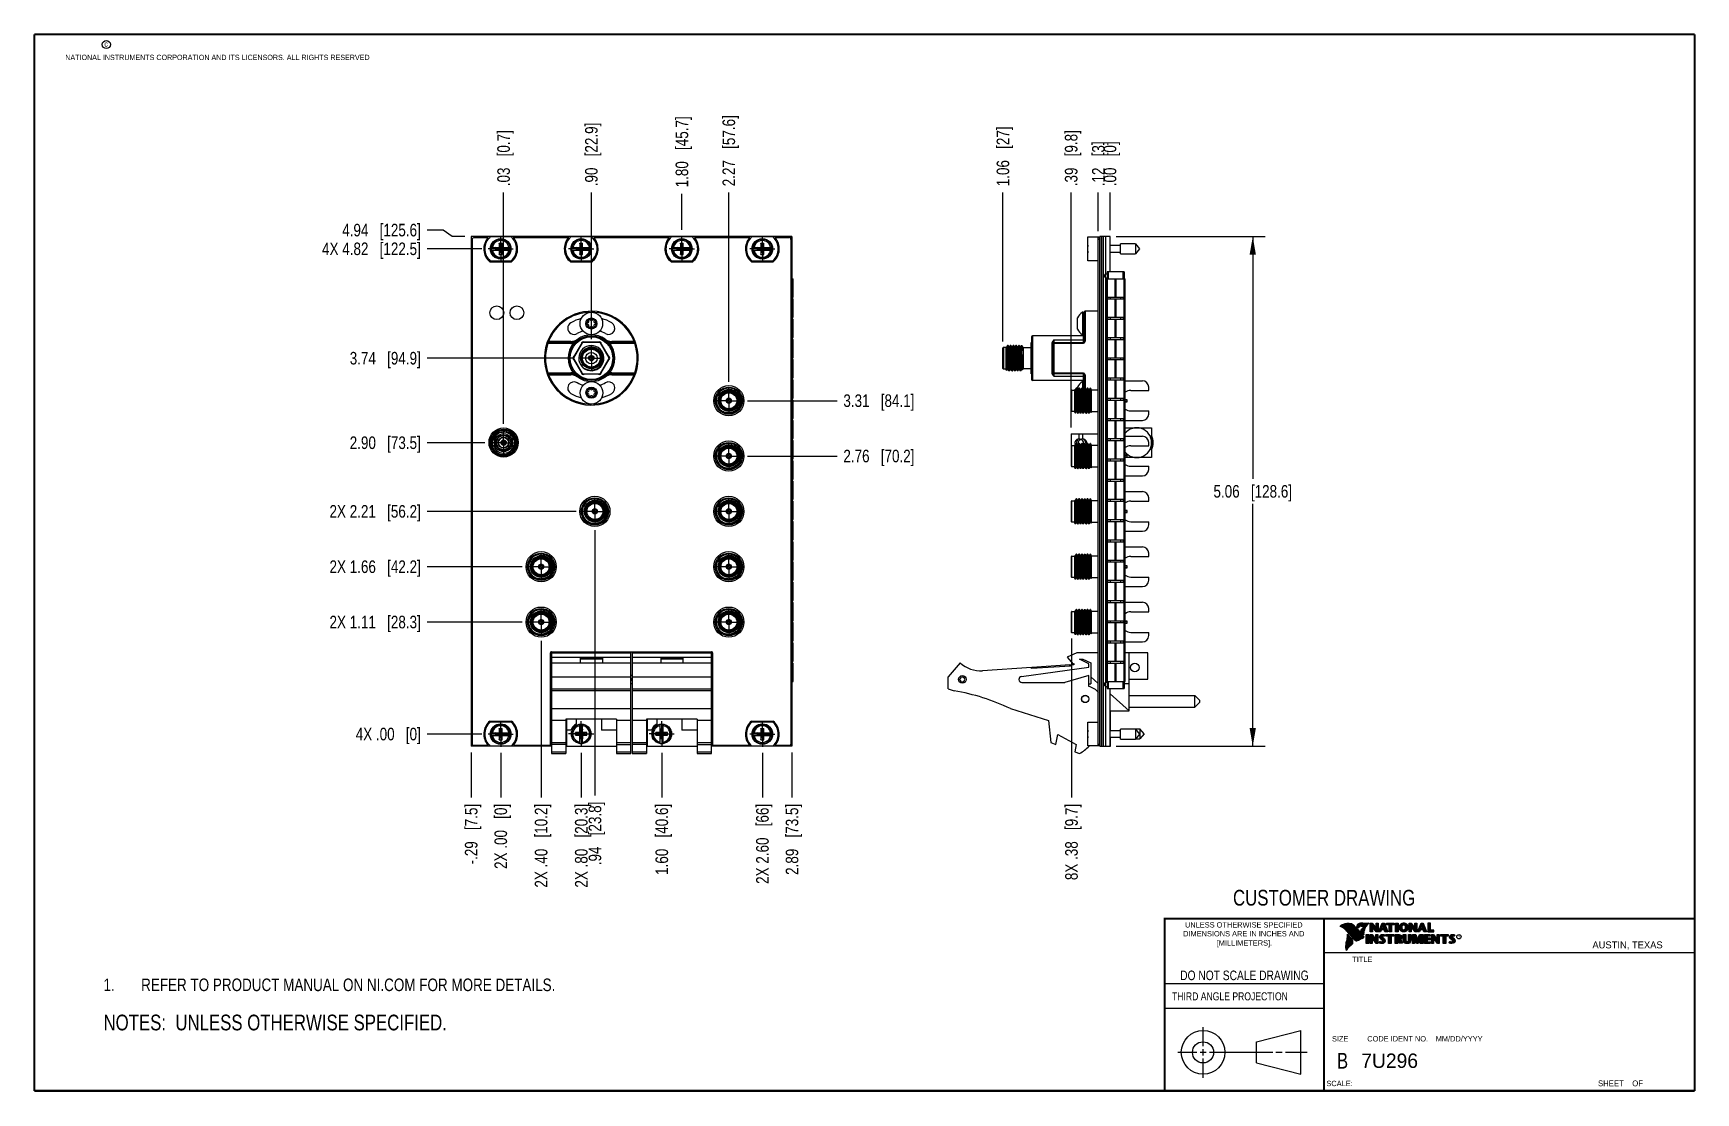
# Model space of a CAD drawing. Header units: inches. Extents: x 0.2 to 16.8, y 0.2 to 10.8.
import ezdxf

# ---------------------------------------------------------------- set-up
doc = ezdxf.new("R2010")
doc.units = ezdxf.units.IN
doc.header["$LTSCALE"] = 0.935
doc.header["$MEASUREMENT"] = 0
doc.linetypes.add('CENTER', pattern=[0.6, 0.375, -0.075, 0.075, -0.075])
doc.layers.get('0').update_dxf_attribs({"linetype": 'CONTINUOUS'})
for name, color, linetype in [('DEFAULT_1', 7, 'CENTER'), ('DETAIL', 7, 'CONTINUOUS'), ('DIMENSIONS', 7, 'CONTINUOUS')]:
    doc.layers.add(name, color=color, linetype=linetype)
doc.styles.get("Standard").update_dxf_attribs({"font": 'txt', "width": 0.8})
doc.styles.add('TEXTSTYLE_2', font='txt')
doc.styles.add('TEXTSTYLE_3', font='txt', dxfattribs={"width": 0.95})
doc.dimstyles.new('DIMSTYLE_1', dxfattribs={"dimtxt": 0.125, "dimasz": 0.18, "dimexe": 0.125, "dimexo": 0.0625, "dimgap": 0.09, "dimtad": 0, "dimtih": 1, "dimtoh": 1, "dimzin": 4, "dimdsep": 46, "dimtxsty": 'STANDARD', "dimblk": '_FILLED', "dimblk1": '_FILLED', "dimblk2": '_FILLED', "dimcen": 0.09, "dimadec": 0, "dimazin": 0, "dimtp": 0.01, "dimtm": 0.01, "dimtfac": 1, "dimtofl": 0, "dimtmove": 0, "dimatfit": 3, "dimldrblk": '_FILLED', "dimfxl": 1, "dimtolj": 1, "dimtzin": 4, "dimarcsym": 0})
doc.dimstyles.new('DIMSTYLE_2', dxfattribs={"dimtxt": 0.125, "dimasz": 0.18, "dimexe": 0.125, "dimexo": 0.0625, "dimgap": 0.0625, "dimtad": 0, "dimtih": 1, "dimtoh": 1, "dimzin": 4, "dimdsep": 46, "dimtxsty": 'STANDARD', "dimblk": '_FILLED', "dimblk1": '_FILLED', "dimblk2": '_FILLED', "dimcen": 0.09, "dimadec": 0, "dimazin": 0, "dimtp": 0.01, "dimtm": 0.01, "dimtfac": 1, "dimtofl": 0, "dimtmove": 0, "dimatfit": 3, "dimldrblk": '_FILLED', "dimfxl": 1, "dimtolj": 1, "dimtzin": 4, "dimarcsym": 0})

msp = doc.modelspace()

# ---------------------------------------------------------------- texts
at = {"color": 2, "linetype": 'CONTINUOUS', "attachment_point": 1, "line_spacing_factor": 0.9}
for s, insert, char_height, width in [('c', (0.946, 10.689), 0.053, 0.0424), ('NATIONAL INSTRUMENTS CORPORATION AND ITS LICENSORS. ALL RIGHTS RESERVED', (0.558, 10.555), 0.053, 3.0104), ('THIRD ANGLE PROJECTION', (11.556, 1.238), 0.08, 1.408)]:
    msp.add_mtext(s, dxfattribs=dict(at, insert=insert, char_height=char_height, width=width))
at = {"color": 7, "linetype": 'CONTINUOUS', "attachment_point": 2, "line_spacing_factor": 0.9}
for s, insert, char_height, width in [('CUSTOMER DRAWING', (13.067, 2.256), 0.15625, 2), ('DO NOT SCALE DRAWING', (12.275, 1.454), 0.095, 1.52), ('B', (13.25, 0.636), 0.156, 0.125)]:
    msp.add_mtext(s, dxfattribs=dict(at, insert=insert, char_height=char_height, width=width))
at = {"color": 2, "linetype": 'CONTINUOUS', "line_spacing_factor": 0.9}
for s, insert, char_height, width, attachment_point, style in [('DIMENSIONS ARE IN INCHES AND', (12.269, 1.847), 0.05325, 1.49111, 2, 'TEXTSTYLE_2'), ('UNLESS OTHERWISE SPECIFIED', (12.269, 1.935), 0.05325, 1.3846, 2, 'TEXTSTYLE_2'), ('[MILLIMETERS].', (12.275, 1.755), 0.05325, 0.74556, 2, 'TEXTSTYLE_2'), ('R', (14.397, 1.8), 0.0217, 0.02174, 1, 'TEXTSTYLE_2'), ('AUSTIN, TEXAS', (15.733, 1.744), 0.06962, 0.90502, 1, 'TEXTSTYLE_2'), ('TITLE', (13.347, 1.593), 0.0533, 0.26627, 1, 'TEXTSTYLE_2'), ('SIZE', (13.145, 0.803), 0.0533, 0.21302, 1, 'TEXTSTYLE_2'), ('CODE IDENT NO.', (13.798, 0.803), 0.05325, 0.70828, 2, 'TEXTSTYLE_3'), ('MM/DD/YYYY', (14.176, 0.803), 0.0533, 0.53254, 1, 'TEXTSTYLE_2'), ('SCALE:', (13.09, 0.359), 0.0533, 0.31952, 1, 'TEXTSTYLE_2'), ('SHEET    OF', (15.789, 0.362), 0.05726, 0.62988, 1, 'TEXTSTYLE_2')]:
    msp.add_mtext(s, dxfattribs=dict(at, insert=insert, char_height=char_height, width=width, attachment_point=attachment_point, style=style))
at = {"color": 7, "linetype": 'CONTINUOUS', "insert": (13.436, 0.63), "char_height": 0.1432, "width": 0.71578, "attachment_point": 1, "line_spacing_factor": 0.9, "style": 'TEXTSTYLE_2'}
msp.add_mtext('7U296', dxfattribs=at)

# ---------------------------------------------------------------- blocks, each defined once
blk = doc.blocks.new('SYMBOL_16_BL0', base_point=(3.675, 1.312))
at = {"color": 2, "linetype": 'CONTINUOUS', "width": 0.8}
for s, p in [('1.', (0.938, 1.25)), ('REFER TO PRODUCT MANUAL ON NI.COM FOR MORE DETAILS.', (1.312, 1.25))]:
    blk.add_text(s, height=0.125, dxfattribs=at).set_placement(p)
blk = doc.blocks.new('*D0')
at = {"layer": 'DIMENSIONS', "color": 2, "linetype": 'CONTINUOUS'}
blk.add_line((5.099, 4.917), (4.154, 4.917), dxfattribs=at)
at = {"layer": 'DIMENSIONS', "color": 2, "linetype": 'CONTINUOUS', "insert": (4.091, 4.98), "char_height": 0.125, "width": 1.425, "attachment_point": 3, "line_spacing_factor": 0.9}
blk.add_mtext('2X 1.11{\\Ftxt.shx;\\W1.000000;\\H0.125000; }[28.3]', dxfattribs=at)
blk = doc.blocks.new('_FILLED')
at = {"color": 0, "linetype": 'BYBLOCK'}
blk.add_solid([(0, 0), (-1, 0.174), (-1, -0.174)], dxfattribs=at)
blk = doc.blocks.new('*D1')
at = {"layer": 'DIMENSIONS', "color": 2, "linetype": 'CONTINUOUS'}
blk.add_line((4.697, 3.804), (4.154, 3.804), dxfattribs=at)
at = {"layer": 'DIMENSIONS', "color": 2, "linetype": 'CONTINUOUS', "insert": (4.091, 3.867), "char_height": 0.125, "width": 1.025, "attachment_point": 3, "line_spacing_factor": 0.9}
blk.add_mtext('4X .00{\\Ftxt.shx;\\W1.000000;\\H0.125000; }[0]', dxfattribs=at)
blk = doc.blocks.new('*D2')
at = {"layer": 'DIMENSIONS', "color": 2, "linetype": 'CONTINUOUS'}
blk.add_line((5.099, 5.467), (4.154, 5.467), dxfattribs=at)
at = {"layer": 'DIMENSIONS', "color": 2, "linetype": 'CONTINUOUS', "insert": (4.091, 5.53), "char_height": 0.125, "width": 1.425, "attachment_point": 3, "line_spacing_factor": 0.9}
blk.add_mtext('2X 1.66{\\Ftxt.shx;\\W1.000000;\\H0.125000; }[42.2]', dxfattribs=at)
blk = doc.blocks.new('*D3')
at = {"layer": 'DIMENSIONS', "color": 2, "linetype": 'CONTINUOUS'}
blk.add_line((5.634, 6.017), (4.154, 6.017), dxfattribs=at)
at = {"layer": 'DIMENSIONS', "color": 2, "linetype": 'CONTINUOUS', "insert": (4.091, 6.08), "char_height": 0.125, "width": 1.425, "attachment_point": 3, "line_spacing_factor": 0.9}
blk.add_mtext('2X 2.21{\\Ftxt.shx;\\W1.000000;\\H0.125000; }[56.2]', dxfattribs=at)
blk = doc.blocks.new('*D4')
at = {"layer": 'DIMENSIONS', "color": 2, "linetype": 'CONTINUOUS'}
blk.add_line((4.726, 6.7), (4.154, 6.7), dxfattribs=at)
at = {"layer": 'DIMENSIONS', "color": 2, "linetype": 'CONTINUOUS', "insert": (4.091, 6.762), "char_height": 0.125, "width": 1.125, "attachment_point": 3, "line_spacing_factor": 0.9}
blk.add_mtext('2.90{\\Ftxt.shx;\\W1.000000;\\H0.125000; }[73.5]', dxfattribs=at)
blk = doc.blocks.new('*D5')
at = {"layer": 'DIMENSIONS', "color": 2, "linetype": 'CONTINUOUS'}
blk.add_line((5.598, 7.54), (4.154, 7.54), dxfattribs=at)
at = {"layer": 'DIMENSIONS', "color": 2, "linetype": 'CONTINUOUS', "insert": (4.091, 7.602), "char_height": 0.125, "width": 1.125, "attachment_point": 3, "line_spacing_factor": 0.9}
blk.add_mtext('3.74{\\Ftxt.shx;\\W1.000000;\\H0.125000; }[94.9]', dxfattribs=at)
blk = doc.blocks.new('*D6')
at = {"layer": 'DIMENSIONS', "color": 2, "linetype": 'CONTINUOUS'}
blk.add_line((4.697, 8.626), (4.154, 8.626), dxfattribs=at)
at = {"layer": 'DIMENSIONS', "color": 2, "linetype": 'CONTINUOUS', "insert": (4.091, 8.689), "char_height": 0.125, "width": 1.525, "attachment_point": 3, "line_spacing_factor": 0.9}
blk.add_mtext('4X 4.82{\\Ftxt.shx;\\W1.000000;\\H0.125000; }[122.5]', dxfattribs=at)
blk = doc.blocks.new('*D7')
at = {"layer": 'DIMENSIONS', "color": 2, "linetype": 'CONTINUOUS'}
for p, q in [((4.312, 8.812), (4.154, 8.812)), ((4.402, 8.748), (4.312, 8.812)), ((4.529, 8.748), (4.402, 8.748))]:
    blk.add_line(p, q, dxfattribs=at)
at = {"layer": 'DIMENSIONS', "color": 2, "linetype": 'CONTINUOUS', "insert": (4.091, 8.875), "char_height": 0.125, "width": 1.225, "attachment_point": 3, "line_spacing_factor": 0.9}
blk.add_mtext('4.94{\\Ftxt.shx;\\W1.000000;\\H0.125000; }[125.6]', dxfattribs=at)
blk = doc.blocks.new('*D8')
at = {"layer": 'DIMENSIONS', "color": 2, "linetype": 'CONTINUOUS'}
blk.add_line((7.339, 6.567), (8.227, 6.567), dxfattribs=at)
at = {"layer": 'DIMENSIONS', "color": 2, "linetype": 'CONTINUOUS', "insert": (8.29, 6.63), "char_height": 0.125, "width": 1.125, "attachment_point": 1, "line_spacing_factor": 0.9}
blk.add_mtext('2.76{\\Ftxt.shx;\\W1.000000;\\H0.125000; }[70.2]', dxfattribs=at)
blk = doc.blocks.new('*D9')
at = {"layer": 'DIMENSIONS', "color": 2, "linetype": 'CONTINUOUS'}
blk.add_line((7.339, 7.117), (8.227, 7.117), dxfattribs=at)
at = {"layer": 'DIMENSIONS', "color": 2, "linetype": 'CONTINUOUS', "insert": (8.29, 7.18), "char_height": 0.125, "width": 1.125, "attachment_point": 1, "line_spacing_factor": 0.9}
blk.add_mtext('3.31{\\Ftxt.shx;\\W1.000000;\\H0.125000; }[84.1]', dxfattribs=at)
blk = doc.blocks.new('*D10')
at = {"layer": 'DIMENSIONS', "color": 2, "linetype": 'CONTINUOUS'}
blk.add_line((5.287, 4.73), (5.287, 3.173), dxfattribs=at)
at = {"layer": 'DIMENSIONS', "color": 2, "linetype": 'CONTINUOUS', "insert": (5.224, 3.111), "char_height": 0.125, "width": 1.325, "attachment_point": 3, "rotation": 90, "line_spacing_factor": 0.9}
blk.add_mtext('2X .40{\\Ftxt.shx;\\W1.000000;\\H0.125000; }[10.2]', dxfattribs=at)
blk = doc.blocks.new('*D11')
at = {"layer": 'DIMENSIONS', "color": 2, "linetype": 'CONTINUOUS'}
blk.add_line((4.885, 3.617), (4.885, 3.173), dxfattribs=at)
at = {"layer": 'DIMENSIONS', "color": 2, "linetype": 'CONTINUOUS', "insert": (4.823, 3.111), "char_height": 0.125, "width": 1.025, "attachment_point": 3, "rotation": 90, "line_spacing_factor": 0.9}
blk.add_mtext('2X .00{\\Ftxt.shx;\\W1.000000;\\H0.125000; }[0]', dxfattribs=at)
blk = doc.blocks.new('*D12')
at = {"layer": 'DIMENSIONS', "color": 2, "linetype": 'CONTINUOUS'}
blk.add_line((5.685, 3.618), (5.685, 3.173), dxfattribs=at)
at = {"layer": 'DIMENSIONS', "color": 2, "linetype": 'CONTINUOUS', "insert": (5.623, 3.111), "char_height": 0.125, "width": 1.325, "attachment_point": 3, "rotation": 90, "line_spacing_factor": 0.9}
blk.add_mtext('2X .80{\\Ftxt.shx;\\W1.000000;\\H0.125000; }[20.3]', dxfattribs=at)
blk = doc.blocks.new('*D13')
at = {"layer": 'DIMENSIONS', "color": 2, "linetype": 'CONTINUOUS'}
blk.add_line((6.485, 3.618), (6.485, 3.173), dxfattribs=at)
at = {"layer": 'DIMENSIONS', "color": 2, "linetype": 'CONTINUOUS', "insert": (6.423, 3.111), "char_height": 0.125, "width": 1.125, "attachment_point": 3, "rotation": 90, "line_spacing_factor": 0.9}
blk.add_mtext('1.60{\\Ftxt.shx;\\W1.000000;\\H0.125000; }[40.6]', dxfattribs=at)
blk = doc.blocks.new('*D14')
at = {"layer": 'DIMENSIONS', "color": 2, "linetype": 'CONTINUOUS'}
blk.add_line((7.485, 3.617), (7.485, 3.173), dxfattribs=at)
at = {"layer": 'DIMENSIONS', "color": 2, "linetype": 'CONTINUOUS', "insert": (7.423, 3.111), "char_height": 0.125, "width": 1.225, "attachment_point": 3, "rotation": 90, "line_spacing_factor": 0.9}
blk.add_mtext('2X 2.60{\\Ftxt.shx;\\W1.000000;\\H0.125000; }[66]', dxfattribs=at)
blk = doc.blocks.new('*D15')
at = {"layer": 'DIMENSIONS', "color": 2, "linetype": 'CONTINUOUS'}
blk.add_line((7.779, 3.621), (7.779, 3.173), dxfattribs=at)
at = {"layer": 'DIMENSIONS', "color": 2, "linetype": 'CONTINUOUS', "insert": (7.717, 3.111), "char_height": 0.125, "width": 1.125, "attachment_point": 3, "rotation": 90, "line_spacing_factor": 0.9}
blk.add_mtext('2.89{\\Ftxt.shx;\\W1.000000;\\H0.125000; }[73.5]', dxfattribs=at)
blk = doc.blocks.new('*D16')
at = {"layer": 'DIMENSIONS', "color": 2, "linetype": 'CONTINUOUS'}
blk.add_line((4.591, 3.621), (4.591, 3.173), dxfattribs=at)
at = {"layer": 'DIMENSIONS', "color": 2, "linetype": 'CONTINUOUS', "insert": (4.529, 3.111), "char_height": 0.125, "width": 1.025, "attachment_point": 3, "rotation": 90, "line_spacing_factor": 0.9}
blk.add_mtext('-.29{\\Ftxt.shx;\\W1.000000;\\H0.125000; }[7.5]', dxfattribs=at)
blk = doc.blocks.new('*D17')
at = {"layer": 'DIMENSIONS', "color": 2, "linetype": 'CONTINUOUS'}
blk.add_line((4.914, 6.887), (4.914, 9.186), dxfattribs=at)
at = {"layer": 'DIMENSIONS', "color": 2, "linetype": 'CONTINUOUS', "insert": (4.851, 9.248), "char_height": 0.125, "width": 0.925, "attachment_point": 1, "rotation": 90, "line_spacing_factor": 0.9}
blk.add_mtext('.03{\\Ftxt.shx;\\W1.000000;\\H0.125000; }[0.7]', dxfattribs=at)
blk = doc.blocks.new('*D18')
at = {"layer": 'DIMENSIONS', "color": 2, "linetype": 'CONTINUOUS'}
blk.add_line((5.786, 7.728), (5.786, 9.186), dxfattribs=at)
at = {"layer": 'DIMENSIONS', "color": 2, "linetype": 'CONTINUOUS', "insert": (5.723, 9.248), "char_height": 0.125, "width": 1.025, "attachment_point": 1, "rotation": 90, "line_spacing_factor": 0.9}
blk.add_mtext('.90{\\Ftxt.shx;\\W1.000000;\\H0.125000; }[22.9]', dxfattribs=at)
blk = doc.blocks.new('*D19')
at = {"layer": 'DIMENSIONS', "color": 2, "linetype": 'CONTINUOUS'}
blk.add_line((7.152, 7.305), (7.152, 9.186), dxfattribs=at)
at = {"layer": 'DIMENSIONS', "color": 2, "linetype": 'CONTINUOUS', "insert": (7.089, 9.248), "char_height": 0.125, "width": 1.125, "attachment_point": 1, "rotation": 90, "line_spacing_factor": 0.9}
blk.add_mtext('2.27{\\Ftxt.shx;\\W1.000000;\\H0.125000; }[57.6]', dxfattribs=at)
blk = doc.blocks.new('*D20')
at = {"layer": 'DIMENSIONS', "color": 2, "linetype": 'CONTINUOUS'}
blk.add_line((5.821, 5.83), (5.821, 3.195), dxfattribs=at)
at = {"layer": 'DIMENSIONS', "color": 2, "linetype": 'CONTINUOUS', "insert": (5.759, 3.133), "char_height": 0.125, "width": 1.025, "attachment_point": 3, "rotation": 90, "line_spacing_factor": 0.9}
blk.add_mtext('.94{\\Ftxt.shx;\\W1.000000;\\H0.125000; }[23.8]', dxfattribs=at)
blk = doc.blocks.new('*D21')
at = {"layer": 'DIMENSIONS', "color": 2, "linetype": 'CONTINUOUS'}
blk.add_line((6.685, 8.814), (6.685, 9.174), dxfattribs=at)
at = {"layer": 'DIMENSIONS', "color": 2, "linetype": 'CONTINUOUS', "insert": (6.623, 9.237), "char_height": 0.125, "width": 1.125, "attachment_point": 1, "rotation": 90, "line_spacing_factor": 0.9}
blk.add_mtext('1.80{\\Ftxt.shx;\\W1.000000;\\H0.125000; }[45.7]', dxfattribs=at)
blk = doc.blocks.new('*D22')
at = {"layer": 'DIMENSIONS', "color": 2, "linetype": 'CONTINUOUS'}
for p, q in [((11.002, 8.748), (12.483, 8.748)), ((12.358, 8.748), (12.358, 6.341)), ((12.358, 3.684), (12.358, 6.091)), ((11.002, 3.684), (12.483, 3.684))]:
    blk.add_line(p, q, dxfattribs=at)
at = {"layer": 'DIMENSIONS', "color": 2, "linetype": 'CONTINUOUS', "xscale": 0.18, "yscale": 0.18, "zscale": 0.18}
for p, rotation in [((12.358, 8.748), 90), ((12.358, 3.684), 270)]:
    blk.add_blockref('_FILLED', p, dxfattribs=dict(at, rotation=rotation))
at = {"layer": 'DIMENSIONS', "color": 2, "linetype": 'CONTINUOUS', "insert": (12.358, 6.279), "char_height": 0.125, "width": 1.225, "attachment_point": 2, "line_spacing_factor": 0.9}
blk.add_mtext('5.06{\\Ftxt.shx;\\W1.000000;\\H0.125000; }[128.6]', dxfattribs=at)
blk = doc.blocks.new('*D23')
at = {"layer": 'DIMENSIONS', "color": 2, "linetype": 'CONTINUOUS'}
blk.add_line((10.823, 8.801), (10.823, 9.186), dxfattribs=at)
at = {"layer": 'DIMENSIONS', "color": 2, "linetype": 'CONTINUOUS', "insert": (10.761, 9.248), "char_height": 0.125, "width": 0.725, "attachment_point": 1, "rotation": 90, "line_spacing_factor": 0.9}
blk.add_mtext('.12{\\Ftxt.shx;\\W1.000000;\\H0.125000; }[3]', dxfattribs=at)
blk = doc.blocks.new('*D24')
at = {"layer": 'DIMENSIONS', "color": 2, "linetype": 'CONTINUOUS'}
blk.add_line((10.94, 8.811), (10.94, 9.186), dxfattribs=at)
at = {"layer": 'DIMENSIONS', "color": 2, "linetype": 'CONTINUOUS', "insert": (10.877, 9.248), "char_height": 0.125, "width": 0.725, "attachment_point": 1, "rotation": 90, "line_spacing_factor": 0.9}
blk.add_mtext('.00{\\Ftxt.shx;\\W1.000000;\\H0.125000; }[0]', dxfattribs=at)
blk = doc.blocks.new('*D25')
at = {"layer": 'DIMENSIONS', "color": 2, "linetype": 'CONTINUOUS'}
blk.add_line((9.876, 7.704), (9.876, 9.186), dxfattribs=at)
at = {"layer": 'DIMENSIONS', "color": 2, "linetype": 'CONTINUOUS', "insert": (9.813, 9.248), "char_height": 0.125, "width": 0.925, "attachment_point": 1, "rotation": 90, "line_spacing_factor": 0.9}
blk.add_mtext('1.06{\\Ftxt.shx;\\W1.000000;\\H0.125000; }[27]', dxfattribs=at)
blk = doc.blocks.new('*D26')
at = {"layer": 'DIMENSIONS', "color": 2, "linetype": 'CONTINUOUS'}
blk.add_line((10.553, 6.852), (10.553, 9.186), dxfattribs=at)
at = {"layer": 'DIMENSIONS', "color": 2, "linetype": 'CONTINUOUS', "insert": (10.491, 9.248), "char_height": 0.125, "width": 0.925, "attachment_point": 1, "rotation": 90, "line_spacing_factor": 0.9}
blk.add_mtext('.39{\\Ftxt.shx;\\W1.000000;\\H0.125000; }[9.8]', dxfattribs=at)
blk = doc.blocks.new('*D27')
at = {"layer": 'DIMENSIONS', "color": 2, "linetype": 'CONTINUOUS'}
blk.add_line((10.556, 4.753), (10.556, 3.173), dxfattribs=at)
at = {"layer": 'DIMENSIONS', "color": 2, "linetype": 'CONTINUOUS', "insert": (10.494, 3.111), "char_height": 0.125, "width": 1.225, "attachment_point": 3, "rotation": 90, "line_spacing_factor": 0.9}
blk.add_mtext('8X .38{\\Ftxt.shx;\\W1.000000;\\H0.125000; }[9.7]', dxfattribs=at)
blk = doc.blocks.new('SYMBOL_4_BL1', base_point=(3.1215, 0.9375))
at = {"layer": 'DETAIL', "color": 2, "linetype": 'CONTINUOUS', "width": 0.8}
blk.add_text('NOTES:  UNLESS OTHERWISE SPECIFIED.', height=0.156, dxfattribs=at).set_placement((0.9375, 0.8595))

# ---------------------------------------------------------------- dimensions: what is measured, and where the dimension line sits
at = {"layer": 'DIMENSIONS', "color": 2, "linetype": 'CONTINUOUS'}
for feature_location, offset, dtype, origin, picture, middle in [((7.152, 7.305), (0, 1.881), 1, (4.885, 7.242), '*D19', (7.152, 9.811)), ((6.685, 8.814), (0, 0.36), 1, (4.885, 8.752), '*D21', (6.685, 9.799)), ((5.786, 7.728), (0, 1.458), 1, (4.885, 7.665), '*D18', (5.786, 9.761)), ((4.914, 6.887), (0, 2.299), 1, (4.885, 6.825), '*D17', (4.914, 9.711)), ((9.876, 7.704), (0, 1.481), 1, (10.94, 7.438), '*D25', (9.876, 9.711)), ((10.553, 6.852), (0, 2.334), 1, (10.94, 6.7), '*D26', (10.553, 9.711)), ((10.823, 8.801), (0, 0.385), 1, (10.94, 8.398), '*D23', (10.823, 9.611)), ((10.939764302, 8.810970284), (0, 0.375), 1, (10.939764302, 8.398470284), '*D24', (10.939764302, 9.610970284)), ((4.529, 8.748), (-0.375, 0.064), 0, (4.591, 3.804), '*D7', (3.479, 8.812)), ((5.598, 7.54), (-1.444, 0), 0, (5.66, 3.804), '*D5', (3.529, 7.54)), ((7.339, 7.117), (0.888, 0), 0, (7.277, 3.804), '*D9', (8.852, 7.117)), ((4.726, 6.7), (-0.573, 0), 0, (4.789, 3.804), '*D4', (3.529, 6.7)), ((7.339, 6.567), (0.888, 0), 0, (7.277, 3.804), '*D8', (8.852, 6.567)), ((5.821, 5.83), (0, -2.634), 1, (4.885, 5.892), '*D20', (5.821, 2.62)), ((7.779, 3.621), (0, -0.448), 1, (4.885, 3.684), '*D15', (7.779, 2.548)), ((6.485, 3.618), (0, -0.445), 1, (4.885, 3.68), '*D13', (6.485, 2.548))]:
    dim = msp.add_ordinate_dim(feature_location=feature_location, offset=offset, dtype=dtype, origin=origin, dimstyle='DIMSTYLE_1', override={"dimtad": 1, "dimtih": 0, "dimtoh": 0}, dxfattribs=at)
    dim.commit()
    dim.dimension.update_dxf_attribs({"geometry": picture, "text_midpoint": middle})
for feature_location, offset, dtype, origin, text, picture, middle in [((4.697, 8.626), (-0.544, 0), 0, (4.76, 3.804), '4X <>', '*D6', (3.329, 8.626)), ((5.634, 6.017), (-1.48, 0), 0, (5.696, 3.804), '2X <>', '*D3', (3.379, 6.017)), ((5.099, 5.467), (-0.945, 0), 0, (5.161, 3.804), '2X <>', '*D2', (3.379, 5.467)), ((5.099, 4.917), (-0.945, 0), 0, (4.76, 3.804), '2X <>', '*D0', (3.379, 4.917)), ((10.556, 4.753), (0, -1.58), 1, (10.94, 4.815), '8X <>', '*D27', (10.556, 2.498)), ((5.287, 4.73), (0, -1.557), 1, (4.885, 3.679), '2X <>', '*D10', (5.287, 2.448)), ((4.697463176, 3.804360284), (-0.5439, 0), 0, (4.759963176, 3.804360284), '4X <>', '*D1', (3.578563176, 3.804360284)), ((4.591, 3.621), (0, -0.448), 1, (4.885, 3.684), '-<>', '*D16', (4.591, 2.598)), ((4.885063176, 3.616760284), (0, -0.443700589), 1, (4.885063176, 3.679260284), '2X <>', '*D11', (4.885063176, 2.598059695)), ((5.685, 3.618), (0, -0.445), 1, (4.885, 3.68), '2X <>', '*D12', (5.685, 2.448)), ((7.485, 3.617), (0, -0.444), 1, (4.885, 3.679), '2X <>', '*D14', (7.485, 2.498))]:
    dim = msp.add_ordinate_dim(feature_location=feature_location, offset=offset, dtype=dtype, origin=origin, text=text, dimstyle='DIMSTYLE_1', override={"dimtad": 1, "dimtih": 0, "dimtoh": 0}, dxfattribs=at)
    dim.commit()
    dim.dimension.update_dxf_attribs({"geometry": picture, "text_midpoint": middle})
dim = msp.add_linear_dim(base=(12.358, 3.684), p1=(10.94, 8.748), p2=(10.94, 3.684), angle=270, dimstyle='DIMSTYLE_2', dxfattribs=at)
dim.commit()
dim.dimension.update_dxf_attribs({"geometry": '*D22', "text_midpoint": (12.358, 6.216), "dimtype": 160})

# ---------------------------------------------------------------- linework, layer by layer
at = {"color": 7, "linetype": 'CONTINUOUS'}
for p, q in [((4.591, 8.748), (4.591, 3.684)), ((7.779, 8.748), (4.591, 8.748)), ((4.601, 8.718), (4.601, 3.704)), ((4.621, 8.738), (4.761, 8.738)), ((4.989, 8.745), (4.781, 8.745)), ((4.79, 8.64), (4.873, 8.64)), ((4.79, 8.613), (4.873, 8.613)), ((4.837, 8.615), (4.837, 8.638)), ((4.934, 8.615), (4.837, 8.638)), ((4.837, 8.638), (4.873, 8.638)), ((4.837, 8.615), (4.934, 8.638)), ((4.873, 8.615), (4.837, 8.615)), ((4.871, 8.569), (4.899, 8.684)), ((4.871, 8.684), (4.871, 8.64)), ((4.899, 8.569), (4.871, 8.684)), ((4.871, 8.684), (4.899, 8.684)), ((4.871, 8.613), (4.871, 8.569)), ((4.873, 8.638), (4.873, 8.64)), ((4.873, 8.615), (4.897, 8.638)), ((4.873, 8.638), (4.897, 8.615)), ((4.873, 8.613), (4.873, 8.615)), ((4.897, 8.64), (4.897, 8.638)), ((4.897, 8.64), (4.98, 8.64)), ((4.897, 8.638), (4.934, 8.638)), ((4.897, 8.615), (4.897, 8.613)), ((4.897, 8.615), (4.934, 8.615)), ((4.897, 8.613), (4.98, 8.613)), ((4.899, 8.64), (4.899, 8.684)), ((4.899, 8.569), (4.899, 8.613)), ((4.934, 8.615), (4.934, 8.638)), ((5.01, 8.738), (5.561, 8.738)), ((5.789, 8.745), (5.581, 8.745)), ((5.59, 8.64), (5.673, 8.64)), ((5.59, 8.613), (5.673, 8.613)), ((5.637, 8.615), (5.637, 8.638)), ((5.734, 8.615), (5.637, 8.638)), ((5.637, 8.615), (5.734, 8.638)), ((5.637, 8.638), (5.673, 8.638)), ((5.673, 8.615), (5.637, 8.615)), ((5.671, 8.569), (5.699, 8.684)), ((5.671, 8.684), (5.671, 8.64)), ((5.699, 8.569), (5.671, 8.684)), ((5.671, 8.684), (5.699, 8.684)), ((5.671, 8.613), (5.671, 8.569)), ((5.673, 8.638), (5.673, 8.64)), ((5.673, 8.615), (5.697, 8.638)), ((5.673, 8.638), (5.697, 8.615)), ((5.673, 8.613), (5.673, 8.615)), ((5.697, 8.64), (5.697, 8.638)), ((5.697, 8.64), (5.78, 8.64)), ((5.697, 8.638), (5.734, 8.638)), ((5.697, 8.615), (5.697, 8.613)), ((5.697, 8.615), (5.734, 8.615)), ((5.697, 8.613), (5.78, 8.613)), ((5.699, 8.64), (5.699, 8.684)), ((5.699, 8.569), (5.699, 8.613)), ((5.734, 8.615), (5.734, 8.638)), ((5.81, 8.738), (6.561, 8.738)), ((6.789, 8.745), (6.581, 8.745)), ((6.59, 8.64), (6.673, 8.64)), ((6.59, 8.613), (6.673, 8.613)), ((6.637, 8.615), (6.637, 8.638)), ((6.637, 8.615), (6.734, 8.638)), ((6.637, 8.638), (6.673, 8.638)), ((6.734, 8.615), (6.637, 8.638)), ((6.673, 8.615), (6.637, 8.615)), ((6.671, 8.569), (6.699, 8.684)), ((6.671, 8.684), (6.671, 8.64)), ((6.699, 8.569), (6.671, 8.684)), ((6.671, 8.684), (6.699, 8.684)), ((6.671, 8.613), (6.671, 8.569)), ((6.673, 8.638), (6.673, 8.64)), ((6.673, 8.615), (6.697, 8.638)), ((6.673, 8.638), (6.697, 8.615)), ((6.673, 8.613), (6.673, 8.615)), ((6.697, 8.64), (6.697, 8.638)), ((6.697, 8.64), (6.78, 8.64)), ((6.697, 8.638), (6.734, 8.638)), ((6.697, 8.615), (6.697, 8.613)), ((6.697, 8.615), (6.734, 8.615)), ((6.697, 8.613), (6.78, 8.613)), ((6.699, 8.64), (6.699, 8.684)), ((6.699, 8.569), (6.699, 8.613)), ((6.734, 8.615), (6.734, 8.638)), ((6.81, 8.738), (7.361, 8.738)), ((7.589, 8.745), (7.381, 8.745)), ((7.39, 8.64), (7.473, 8.64)), ((7.39, 8.613), (7.473, 8.613)), ((7.437, 8.615), (7.437, 8.638)), ((7.437, 8.615), (7.534, 8.638)), ((7.437, 8.638), (7.473, 8.638)), ((7.534, 8.615), (7.437, 8.638)), ((7.473, 8.615), (7.437, 8.615)), ((7.471, 8.569), (7.499, 8.684)), ((7.471, 8.684), (7.471, 8.64)), ((7.499, 8.569), (7.471, 8.684)), ((7.471, 8.684), (7.499, 8.684)), ((7.471, 8.613), (7.471, 8.569)), ((7.473, 8.638), (7.473, 8.64)), ((7.473, 8.615), (7.497, 8.638)), ((7.473, 8.638), (7.497, 8.615)), ((7.473, 8.613), (7.473, 8.615)), ((7.497, 8.64), (7.497, 8.638)), ((7.497, 8.64), (7.58, 8.64)), ((7.497, 8.638), (7.534, 8.638)), ((7.497, 8.615), (7.497, 8.613)), ((7.497, 8.615), (7.534, 8.615)), ((7.497, 8.613), (7.58, 8.613)), ((7.499, 8.64), (7.499, 8.684)), ((7.499, 8.569), (7.499, 8.613)), ((7.534, 8.615), (7.534, 8.638)), ((7.61, 8.738), (7.749, 8.738)), ((7.769, 8.718), (7.769, 3.704)), ((7.779, 8.748), (7.779, 3.684)), ((10.72, 8.64), (10.718, 8.64)), ((10.718, 8.613), (10.72, 8.613)), ((10.72, 8.508), (10.72, 8.745)), ((10.72, 8.745), (10.839, 8.745)), ((10.823, 3.694), (10.823, 8.738)), ((10.823, 8.738), (10.839, 8.738)), ((10.839, 3.694), (10.839, 8.738)), ((10.84, 3.684), (10.84, 8.748)), ((10.94, 8.748), (10.84, 8.748)), ((10.87, 8.748), (10.87, 3.684)), ((10.94, 8.398), (10.94, 8.748)), ((10.94, 8.662), (11.043, 8.662)), ((11.043, 8.591), (10.94, 8.591)), ((11.043, 8.577), (11.043, 8.676)), ((11.192, 8.676), (11.043, 8.676)), ((11.192, 8.676), (11.192, 8.577)), ((11.192, 8.676), (11.233, 8.626)), ((11.233, 8.626), (11.192, 8.577)), ((4.778, 8.498), (4.993, 8.498)), ((4.781, 8.508), (4.989, 8.508)), ((4.871, 8.569), (4.899, 8.569)), ((5.578, 8.498), (5.793, 8.498)), ((5.581, 8.508), (5.789, 8.508)), ((5.671, 8.569), (5.699, 8.569)), ((6.578, 8.498), (6.793, 8.498)), ((6.581, 8.508), (6.789, 8.508)), ((6.671, 8.569), (6.699, 8.569)), ((7.378, 8.498), (7.593, 8.498)), ((7.381, 8.508), (7.589, 8.508)), ((7.471, 8.569), (7.499, 8.569)), ((10.823, 8.508), (10.72, 8.508)), ((11.043, 8.577), (11.192, 8.577)), ((7.779, 8.328), (7.79, 8.328)), ((7.79, 8.147), (7.79, 8.328)), ((10.88, 8.345), (10.88, 8.372)), ((10.88, 8.372), (10.886, 8.366)), ((10.889, 8.354), (10.88, 8.345)), ((10.886, 8.366), (10.887, 8.365)), ((10.887, 8.365), (10.889, 8.363)), ((10.901, 4.328), (10.901, 8.328)), ((10.901, 8.328), (11.089, 8.328)), ((10.91, 8.398), (10.91, 8.328)), ((11.08, 8.398), (10.91, 8.398)), ((11.08, 8.398), (11.08, 8.328)), ((11.089, 4.328), (11.089, 8.328)), ((7.782, 8.147), (7.782, 8.128)), ((7.782, 8.147), (7.79, 8.147)), ((7.782, 8.128), (7.79, 8.128)), ((7.79, 7.946), (7.79, 8.128)), ((10.916, 8.147), (10.916, 8.128)), ((10.916, 8.147), (11.074, 8.147)), ((10.916, 8.128), (11.074, 8.128)), ((10.944, 8.128), (10.944, 8.147)), ((11.045, 8.147), (11.045, 8.128)), ((11.074, 8.128), (11.074, 8.147)), ((7.782, 7.946), (7.782, 7.927)), ((7.782, 7.946), (7.79, 7.946)), ((10.683, 7.996), (10.683, 7.706)), ((10.823, 8.006), (10.693, 8.006)), ((10.916, 7.946), (10.916, 7.927)), ((10.916, 7.946), (11.074, 7.946)), ((10.944, 7.927), (10.944, 7.946)), ((11.045, 7.946), (11.045, 7.927)), ((11.074, 7.927), (11.074, 7.946)), ((7.782, 7.927), (7.79, 7.927)), ((7.79, 7.745), (7.79, 7.927)), ((10.916, 7.927), (11.074, 7.927)), ((5.354, 7.696), (5.582, 7.696)), ((5.683, 7.68), (5.613, 7.558)), ((5.856, 7.698), (5.715, 7.698)), ((5.958, 7.558), (5.888, 7.68)), ((5.989, 7.696), (6.217, 7.696)), ((7.782, 7.745), (7.782, 7.726)), ((7.782, 7.745), (7.79, 7.745)), ((7.782, 7.726), (7.79, 7.726)), ((7.79, 7.544), (7.79, 7.726)), ((10.159, 7.752), (10.159, 7.328)), ((10.673, 7.762), (10.169, 7.762)), ((10.371, 7.688), (10.371, 7.394)), ((10.381, 7.696), (10.673, 7.696)), ((10.916, 7.745), (10.916, 7.726)), ((10.916, 7.745), (11.074, 7.745)), ((10.916, 7.726), (11.074, 7.726)), ((10.944, 7.726), (10.944, 7.745)), ((11.045, 7.745), (11.045, 7.726)), ((11.074, 7.726), (11.074, 7.745)), ((5.613, 7.522), (5.683, 7.4)), ((5.765, 7.541), (5.766, 7.545)), ((5.765, 7.53), (5.767, 7.531)), ((5.765, 7.53), (5.766, 7.531)), ((5.765, 7.53), (5.765, 7.53)), ((5.766, 7.531), (5.766, 7.531)), ((5.766, 7.527), (5.769, 7.528)), ((5.768, 7.528), (5.767, 7.527)), ((5.767, 7.527), (5.767, 7.527)), ((5.768, 7.528), (5.768, 7.528)), ((5.784, 7.56), (5.784, 7.563)), ((5.784, 7.561), (5.784, 7.563)), ((5.784, 7.563), (5.784, 7.562)), ((5.784, 7.561), (5.784, 7.561)), ((5.787, 7.56), (5.787, 7.563)), ((5.787, 7.563), (5.787, 7.562)), ((5.787, 7.562), (5.787, 7.561)), ((5.787, 7.561), (5.787, 7.561)), ((5.802, 7.528), (5.805, 7.527)), ((5.804, 7.527), (5.803, 7.528)), ((5.803, 7.528), (5.803, 7.528)), ((5.804, 7.531), (5.807, 7.53)), ((5.804, 7.527), (5.804, 7.527)), ((5.805, 7.531), (5.805, 7.531)), ((5.805, 7.531), (5.806, 7.53)), ((5.806, 7.53), (5.806, 7.53)), ((5.888, 7.4), (5.958, 7.522)), ((7.782, 7.544), (7.79, 7.544)), ((7.782, 7.544), (7.782, 7.525)), ((7.782, 7.525), (7.79, 7.525)), ((7.79, 7.343), (7.79, 7.525)), ((10.916, 7.544), (10.916, 7.525)), ((10.916, 7.544), (11.074, 7.544)), ((10.916, 7.525), (11.074, 7.525)), ((10.944, 7.525), (10.944, 7.544)), ((11.045, 7.544), (11.045, 7.525)), ((11.074, 7.525), (11.074, 7.544)), ((5.582, 7.384), (5.354, 7.384)), ((5.856, 7.381), (5.715, 7.381)), ((6.217, 7.384), (5.989, 7.384)), ((7.782, 7.343), (7.79, 7.343)), ((7.782, 7.343), (7.782, 7.324)), ((7.782, 7.324), (7.79, 7.324)), ((7.79, 7.142), (7.79, 7.324)), ((10.673, 7.318), (10.169, 7.318)), ((10.673, 7.384), (10.381, 7.384)), ((10.683, 7.374), (10.683, 7.238)), ((10.916, 7.343), (10.916, 7.324)), ((10.916, 7.343), (11.074, 7.343)), ((10.916, 7.324), (11.074, 7.324)), ((10.944, 7.324), (10.944, 7.343)), ((11.045, 7.343), (11.045, 7.324)), ((11.074, 7.324), (11.074, 7.343)), ((11.089, 7.314), (11.262, 7.314)), ((7.039, 7.172), (7.054, 7.165)), ((7.13, 7.125), (7.129, 7.121)), ((7.131, 7.118), (7.132, 7.122)), ((7.131, 7.107), (7.133, 7.109)), ((7.131, 7.107), (7.132, 7.108)), ((7.132, 7.108), (7.132, 7.108)), ((7.132, 7.108), (7.133, 7.108)), ((7.132, 7.104), (7.135, 7.106)), ((7.134, 7.105), (7.133, 7.105)), ((7.133, 7.105), (7.133, 7.105)), ((7.134, 7.105), (7.134, 7.105)), ((7.15, 7.138), (7.15, 7.14)), ((7.15, 7.139), (7.15, 7.14)), ((7.15, 7.14), (7.15, 7.139)), ((7.15, 7.138), (7.15, 7.139)), ((7.153, 7.138), (7.153, 7.14)), ((7.153, 7.14), (7.153, 7.139)), ((7.153, 7.139), (7.153, 7.138)), ((7.153, 7.138), (7.153, 7.139)), ((7.162, 7.135), (7.166, 7.132)), ((7.169, 7.133), (7.166, 7.136)), ((7.168, 7.106), (7.171, 7.104)), ((7.17, 7.105), (7.169, 7.105)), ((7.169, 7.105), (7.169, 7.105)), ((7.17, 7.109), (7.172, 7.107)), ((7.17, 7.105), (7.17, 7.105)), ((7.171, 7.108), (7.171, 7.108)), ((7.171, 7.108), (7.172, 7.108)), ((7.172, 7.108), (7.172, 7.107)), ((7.782, 7.142), (7.79, 7.142)), ((7.782, 7.142), (7.782, 7.123)), ((7.782, 7.123), (7.79, 7.123)), ((7.79, 6.941), (7.79, 7.123)), ((10.556, 7.015), (10.556, 7.219)), ((10.56, 7.223), (10.586, 7.223)), ((10.586, 7.223), (10.589, 7.227)), ((10.586, 7.223), (10.586, 7.011)), ((10.589, 7.227), (10.589, 7.227)), ((10.59, 7.226), (10.59, 7.226)), ((10.59, 7.226), (10.59, 7.226)), ((10.602, 7.242), (10.593, 7.226)), ((10.593, 7.226), (10.593, 7.226)), ((10.608, 7.242), (10.602, 7.242)), ((10.617, 7.226), (10.608, 7.242)), ((10.608, 7.242), (10.608, 7.242)), ((10.617, 7.226), (10.617, 7.226)), ((10.63, 7.242), (10.62, 7.226)), ((10.62, 7.226), (10.62, 7.226)), ((10.635, 7.242), (10.63, 7.242)), ((10.633, 7.207), (10.633, 7.21)), ((10.634, 7.197), (10.634, 7.199)), ((10.635, 7.242), (10.636, 7.242)), ((10.645, 7.226), (10.636, 7.242)), ((10.636, 7.14), (10.636, 7.144)), ((10.636, 7.139), (10.636, 7.14)), ((10.637, 7.117), (10.636, 7.139)), ((10.637, 7.108), (10.637, 7.117)), ((10.637, 7.107), (10.637, 7.108)), ((10.637, 7.106), (10.637, 7.107)), ((10.637, 7.105), (10.637, 7.106)), ((10.638, 7.1), (10.637, 7.105)), ((10.639, 7.21), (10.639, 7.208)), ((10.639, 7.199), (10.639, 7.198)), ((10.64, 7.191), (10.642, 7.141)), ((10.642, 7.141), (10.643, 7.107)), ((10.643, 7.107), (10.643, 7.106)), ((10.643, 7.106), (10.643, 7.101)), ((10.645, 7.226), (10.645, 7.226)), ((10.645, 7.226), (10.645, 7.226)), ((10.658, 7.242), (10.648, 7.226)), ((10.648, 7.226), (10.648, 7.226)), ((10.653, 7.101), (10.652, 7.108)), ((10.663, 7.242), (10.658, 7.242)), ((10.673, 7.226), (10.663, 7.242)), ((10.663, 7.242), (10.663, 7.242)), ((10.673, 7.226), (10.673, 7.226)), ((10.674, 7.225), (10.673, 7.226)), ((10.675, 7.225), (10.674, 7.225)), ((10.676, 7.226), (10.675, 7.225)), ((10.675, 7.225), (10.676, 7.225)), ((10.685, 7.242), (10.676, 7.226)), ((10.676, 7.226), (10.676, 7.226)), ((10.676, 7.225), (10.676, 7.226)), ((10.686, 7.242), (10.691, 7.242)), ((10.688, 7.225), (10.687, 7.236)), ((10.701, 7.226), (10.691, 7.242)), ((10.691, 7.242), (10.691, 7.242)), ((10.693, 7.109), (10.692, 7.142)), ((10.693, 7.103), (10.693, 7.109)), ((10.697, 7.142), (10.697, 7.136)), ((10.697, 7.136), (10.698, 7.117)), ((10.698, 7.117), (10.698, 7.112)), ((10.698, 7.112), (10.698, 7.109)), ((10.698, 7.109), (10.698, 7.103)), ((10.701, 7.226), (10.701, 7.226)), ((10.701, 7.226), (10.701, 7.226)), ((10.703, 7.225), (10.704, 7.226)), ((10.703, 7.223), (10.703, 7.225)), ((10.713, 7.242), (10.704, 7.226)), ((10.704, 7.226), (10.704, 7.226)), ((10.704, 7.226), (10.704, 7.226)), ((10.71, 7.143), (10.71, 7.137)), ((10.71, 7.137), (10.712, 7.102)), ((10.719, 7.242), (10.713, 7.242)), ((10.716, 7.226), (10.715, 7.236)), ((10.729, 7.226), (10.719, 7.242)), ((10.719, 7.242), (10.719, 7.242)), ((10.729, 7.225), (10.729, 7.226)), ((10.729, 7.226), (10.729, 7.226)), ((10.741, 7.242), (10.731, 7.226)), ((10.731, 7.226), (10.731, 7.226)), ((10.738, 7.137), (10.739, 7.097)), ((10.745, 7.242), (10.741, 7.242)), ((10.745, 7.242), (10.745, 7.189)), ((10.745, 7.242), (10.756, 7.223)), ((10.746, 7.172), (10.745, 7.189)), ((10.746, 7.137), (10.746, 7.172)), ((10.747, 7.098), (10.746, 7.137)), ((10.756, 7.011), (10.756, 7.223)), ((10.823, 7.223), (10.756, 7.223)), ((10.916, 7.142), (10.916, 7.123)), ((10.916, 7.142), (11.074, 7.142)), ((10.916, 7.123), (11.074, 7.123)), ((10.944, 7.123), (10.944, 7.142)), ((11.045, 7.142), (11.045, 7.123)), ((11.074, 7.123), (11.074, 7.142)), ((11.147, 7.219), (11.324, 7.219)), ((11.324, 7.219), (11.324, 7.252)), ((7.156, 7.095), (7.16, 7.096)), ((7.161, 7.099), (7.157, 7.098)), ((7.782, 6.941), (7.79, 6.941)), ((7.782, 6.941), (7.782, 6.922)), ((10.586, 7.011), (10.56, 7.011)), ((10.596, 6.995), (10.586, 7.011)), ((10.596, 6.995), (10.604, 7.009)), ((10.602, 7.011), (10.602, 7.012)), ((10.606, 7.009), (10.606, 7.009)), ((10.606, 7.009), (10.616, 6.993)), ((10.606, 7.009), (10.606, 7.009)), ((10.616, 6.992), (10.616, 6.993)), ((10.622, 6.992), (10.616, 6.992)), ((10.622, 6.993), (10.631, 7.009)), ((10.629, 7.025), (10.629, 7.026)), ((10.631, 7.009), (10.631, 7.009)), ((10.634, 7.009), (10.634, 7.009)), ((10.634, 7.009), (10.644, 6.993)), ((10.634, 7.009), (10.634, 7.009)), ((10.638, 7.097), (10.638, 7.1)), ((10.638, 7.094), (10.638, 7.097)), ((10.638, 7.091), (10.638, 7.094)), ((10.64, 7.044), (10.638, 7.091)), ((10.643, 7.101), (10.643, 7.097)), ((10.643, 7.097), (10.643, 7.094)), ((10.643, 7.094), (10.645, 7.044)), ((10.644, 6.992), (10.644, 6.993)), ((10.649, 6.992), (10.644, 6.992)), ((10.65, 6.993), (10.659, 7.009)), ((10.659, 7.009), (10.659, 7.009)), ((10.662, 7.009), (10.671, 6.993)), ((10.662, 7.009), (10.662, 7.009)), ((10.662, 7.009), (10.662, 7.009)), ((10.672, 6.992), (10.671, 6.993)), ((10.677, 6.992), (10.672, 6.992)), ((10.677, 6.993), (10.687, 7.009)), ((10.687, 7.009), (10.687, 7.009)), ((10.689, 7.01), (10.69, 7.009)), ((10.69, 7.009), (10.69, 7.009)), ((10.69, 7.009), (10.699, 6.993)), ((10.693, 7.1), (10.693, 7.103)), ((10.693, 7.097), (10.693, 7.1)), ((10.694, 7.092), (10.693, 7.097)), ((10.698, 7.103), (10.699, 7.1)), ((10.699, 7.1), (10.699, 7.098)), ((10.699, 7.098), (10.699, 7.092)), ((10.7, 6.992), (10.699, 6.993)), ((10.705, 6.992), (10.7, 6.992)), ((10.705, 6.993), (10.715, 7.009)), ((10.712, 7.102), (10.712, 7.098)), ((10.712, 7.098), (10.712, 7.093)), ((10.717, 7.009), (10.718, 7.009)), ((10.718, 7.009), (10.727, 6.993)), ((10.718, 7.009), (10.718, 7.009)), ((10.727, 6.992), (10.727, 6.993)), ((10.733, 6.992), (10.727, 6.992)), ((10.733, 6.993), (10.742, 7.009)), ((10.742, 7.009), (10.742, 7.009)), ((10.745, 7.01), (10.745, 7.009)), ((10.745, 7.01), (10.745, 7.009)), ((10.745, 7.009), (10.75, 7.001)), ((10.749, 7.01), (10.749, 7.021)), ((10.749, 7.008), (10.749, 7.009)), ((10.756, 7.011), (10.75, 7.001)), ((10.75, 7.001), (10.75, 7.001)), ((10.756, 7.011), (10.823, 7.011)), ((10.916, 6.941), (10.916, 6.922)), ((10.916, 6.941), (11.074, 6.941)), ((10.944, 6.922), (10.944, 6.941)), ((11.045, 6.941), (11.045, 6.922)), ((11.074, 6.922), (11.074, 6.941)), ((11.147, 7.015), (11.324, 7.015)), ((11.324, 6.983), (11.324, 7.015)), ((7.782, 6.922), (7.79, 6.922)), ((7.79, 6.74), (7.79, 6.922)), ((10.916, 6.922), (11.074, 6.922)), ((11.089, 6.92), (11.262, 6.92)), ((7.039, 6.622), (7.054, 6.615)), ((7.782, 6.74), (7.79, 6.74)), ((7.782, 6.74), (7.782, 6.721)), ((7.782, 6.721), (7.79, 6.721)), ((7.79, 6.539), (7.79, 6.721)), ((10.556, 6.465), (10.556, 6.669)), ((10.56, 6.673), (10.586, 6.673)), ((10.586, 6.673), (10.589, 6.677)), ((10.586, 6.673), (10.586, 6.461)), ((10.589, 6.677), (10.589, 6.677)), ((10.59, 6.676), (10.59, 6.676)), ((10.59, 6.676), (10.59, 6.676)), ((10.602, 6.692), (10.593, 6.676)), ((10.593, 6.676), (10.593, 6.676)), ((10.608, 6.692), (10.602, 6.692)), ((10.617, 6.676), (10.608, 6.692)), ((10.608, 6.692), (10.608, 6.692)), ((10.617, 6.676), (10.617, 6.676)), ((10.63, 6.692), (10.62, 6.676)), ((10.62, 6.676), (10.62, 6.676)), ((10.635, 6.692), (10.63, 6.692)), ((10.633, 6.657), (10.633, 6.66)), ((10.634, 6.647), (10.634, 6.649)), ((10.635, 6.692), (10.636, 6.692)), ((10.645, 6.676), (10.636, 6.692)), ((10.639, 6.66), (10.639, 6.658)), ((10.639, 6.649), (10.639, 6.648)), ((10.64, 6.641), (10.642, 6.591)), ((10.645, 6.676), (10.645, 6.676)), ((10.645, 6.676), (10.645, 6.676)), ((10.658, 6.692), (10.648, 6.676)), ((10.648, 6.676), (10.648, 6.676)), ((10.663, 6.692), (10.658, 6.692)), ((10.673, 6.676), (10.663, 6.692)), ((10.663, 6.692), (10.663, 6.692)), ((10.673, 6.676), (10.673, 6.676)), ((10.674, 6.675), (10.673, 6.676)), ((10.675, 6.675), (10.674, 6.675)), ((10.676, 6.676), (10.675, 6.675)), ((10.675, 6.675), (10.676, 6.675)), ((10.685, 6.692), (10.676, 6.676)), ((10.676, 6.675), (10.676, 6.676)), ((10.676, 6.676), (10.676, 6.676)), ((10.676, 6.676), (10.676, 6.676)), ((10.686, 6.692), (10.691, 6.692)), ((10.688, 6.675), (10.687, 6.686)), ((10.701, 6.676), (10.691, 6.692)), ((10.691, 6.692), (10.691, 6.692)), ((10.701, 6.676), (10.701, 6.676)), ((10.701, 6.676), (10.701, 6.676)), ((10.703, 6.675), (10.704, 6.676)), ((10.703, 6.673), (10.703, 6.675)), ((10.713, 6.692), (10.704, 6.676)), ((10.704, 6.676), (10.704, 6.676)), ((10.704, 6.676), (10.704, 6.676)), ((10.719, 6.692), (10.713, 6.692)), ((10.716, 6.676), (10.715, 6.686)), ((10.729, 6.676), (10.719, 6.692)), ((10.719, 6.692), (10.719, 6.692)), ((10.729, 6.675), (10.729, 6.676)), ((10.729, 6.676), (10.729, 6.676)), ((10.741, 6.692), (10.731, 6.676)), ((10.731, 6.676), (10.731, 6.676)), ((10.745, 6.692), (10.741, 6.692)), ((10.745, 6.692), (10.745, 6.639)), ((10.745, 6.692), (10.756, 6.673)), ((10.746, 6.622), (10.745, 6.639)), ((10.746, 6.587), (10.746, 6.622)), ((10.756, 6.461), (10.756, 6.673)), ((10.823, 6.673), (10.756, 6.673)), ((10.916, 6.74), (10.916, 6.721)), ((10.916, 6.74), (11.074, 6.74)), ((10.916, 6.721), (11.074, 6.721)), ((10.944, 6.721), (10.944, 6.74)), ((11.045, 6.74), (11.045, 6.721)), ((11.074, 6.721), (11.074, 6.74)), ((11.089, 6.764), (11.262, 6.764)), ((11.147, 6.669), (11.324, 6.669)), ((11.324, 6.669), (11.324, 6.702)), ((7.13, 6.575), (7.129, 6.571)), ((7.131, 6.568), (7.132, 6.572)), ((7.131, 6.557), (7.133, 6.559)), ((7.131, 6.557), (7.132, 6.558)), ((7.132, 6.558), (7.132, 6.558)), ((7.132, 6.558), (7.133, 6.558)), ((7.132, 6.554), (7.135, 6.556)), ((7.134, 6.555), (7.133, 6.555)), ((7.133, 6.555), (7.133, 6.555)), ((7.134, 6.555), (7.134, 6.555)), ((7.15, 6.588), (7.15, 6.59)), ((7.15, 6.589), (7.15, 6.59)), ((7.15, 6.59), (7.15, 6.589)), ((7.15, 6.588), (7.15, 6.589)), ((7.153, 6.588), (7.153, 6.59)), ((7.153, 6.59), (7.153, 6.589)), ((7.153, 6.589), (7.153, 6.588)), ((7.153, 6.588), (7.153, 6.589)), ((7.156, 6.545), (7.16, 6.546)), ((7.161, 6.549), (7.157, 6.548)), ((7.162, 6.585), (7.166, 6.582)), ((7.169, 6.583), (7.166, 6.586)), ((7.168, 6.556), (7.171, 6.554)), ((7.17, 6.555), (7.169, 6.555)), ((7.169, 6.555), (7.169, 6.555)), ((7.17, 6.559), (7.172, 6.557)), ((7.17, 6.555), (7.17, 6.555)), ((7.171, 6.558), (7.171, 6.558)), ((7.171, 6.558), (7.172, 6.558)), ((7.172, 6.558), (7.172, 6.557)), ((7.782, 6.539), (7.79, 6.539)), ((7.782, 6.539), (7.782, 6.52)), ((7.782, 6.52), (7.79, 6.52)), ((7.79, 6.338), (7.79, 6.52)), ((10.586, 6.461), (10.56, 6.461)), ((10.596, 6.445), (10.586, 6.461)), ((10.596, 6.445), (10.604, 6.459)), ((10.602, 6.461), (10.602, 6.462)), ((10.606, 6.459), (10.606, 6.459)), ((10.606, 6.459), (10.616, 6.443)), ((10.606, 6.459), (10.606, 6.459)), ((10.622, 6.443), (10.631, 6.459)), ((10.629, 6.475), (10.629, 6.476)), ((10.631, 6.459), (10.631, 6.459)), ((10.634, 6.459), (10.644, 6.443)), ((10.634, 6.459), (10.634, 6.459)), ((10.634, 6.459), (10.634, 6.459)), ((10.636, 6.59), (10.636, 6.594)), ((10.636, 6.589), (10.636, 6.59)), ((10.637, 6.567), (10.636, 6.589)), ((10.637, 6.558), (10.637, 6.567)), ((10.637, 6.557), (10.637, 6.558)), ((10.637, 6.556), (10.637, 6.557)), ((10.637, 6.555), (10.637, 6.556)), ((10.638, 6.55), (10.637, 6.555)), ((10.638, 6.547), (10.638, 6.55)), ((10.638, 6.544), (10.638, 6.547)), ((10.638, 6.541), (10.638, 6.544)), ((10.64, 6.494), (10.638, 6.541)), ((10.642, 6.591), (10.643, 6.557)), ((10.643, 6.557), (10.643, 6.556)), ((10.643, 6.556), (10.643, 6.551)), ((10.643, 6.551), (10.643, 6.547)), ((10.643, 6.547), (10.643, 6.544)), ((10.643, 6.544), (10.645, 6.494)), ((10.65, 6.443), (10.659, 6.459)), ((10.653, 6.551), (10.652, 6.558)), ((10.659, 6.459), (10.659, 6.459)), ((10.662, 6.459), (10.671, 6.443)), ((10.662, 6.459), (10.662, 6.459)), ((10.662, 6.459), (10.662, 6.459)), ((10.677, 6.443), (10.687, 6.459)), ((10.687, 6.459), (10.687, 6.459)), ((10.689, 6.46), (10.69, 6.459)), ((10.69, 6.459), (10.69, 6.459)), ((10.69, 6.459), (10.699, 6.443)), ((10.693, 6.553), (10.693, 6.559)), ((10.693, 6.55), (10.693, 6.553)), ((10.693, 6.547), (10.693, 6.55)), ((10.694, 6.542), (10.693, 6.547)), ((10.697, 6.592), (10.697, 6.586)), ((10.697, 6.586), (10.698, 6.567)), ((10.698, 6.567), (10.698, 6.562)), ((10.698, 6.562), (10.698, 6.559)), ((10.698, 6.559), (10.698, 6.553)), ((10.698, 6.553), (10.699, 6.55)), ((10.699, 6.55), (10.699, 6.548)), ((10.699, 6.548), (10.699, 6.542)), ((10.705, 6.443), (10.715, 6.459)), ((10.71, 6.593), (10.71, 6.587)), ((10.71, 6.587), (10.712, 6.552)), ((10.712, 6.552), (10.712, 6.548)), ((10.712, 6.548), (10.712, 6.543)), ((10.717, 6.459), (10.718, 6.459)), ((10.718, 6.459), (10.727, 6.443)), ((10.718, 6.459), (10.718, 6.459)), ((10.733, 6.443), (10.742, 6.459)), ((10.738, 6.587), (10.739, 6.547)), ((10.742, 6.459), (10.742, 6.459)), ((10.745, 6.46), (10.745, 6.459)), ((10.745, 6.46), (10.745, 6.459)), ((10.745, 6.459), (10.75, 6.451)), ((10.747, 6.548), (10.746, 6.587)), ((10.749, 6.46), (10.749, 6.471)), ((10.749, 6.458), (10.749, 6.459)), ((10.756, 6.461), (10.75, 6.451)), ((10.75, 6.451), (10.75, 6.451)), ((10.756, 6.461), (10.823, 6.461)), ((10.916, 6.539), (10.916, 6.52)), ((10.916, 6.539), (11.074, 6.539)), ((10.916, 6.52), (11.074, 6.52)), ((10.944, 6.52), (10.944, 6.539)), ((11.045, 6.539), (11.045, 6.52)), ((11.074, 6.52), (11.074, 6.539)), ((11.147, 6.465), (11.324, 6.465)), ((11.324, 6.433), (11.324, 6.465)), ((7.782, 6.338), (7.79, 6.338)), ((7.782, 6.338), (7.782, 6.319)), ((7.782, 6.319), (7.79, 6.319)), ((7.79, 6.137), (7.79, 6.319)), ((10.616, 6.442), (10.616, 6.443)), ((10.622, 6.442), (10.616, 6.442)), ((10.644, 6.442), (10.644, 6.443)), ((10.649, 6.442), (10.644, 6.442)), ((10.672, 6.442), (10.671, 6.443)), ((10.677, 6.442), (10.672, 6.442)), ((10.7, 6.442), (10.699, 6.443)), ((10.705, 6.442), (10.7, 6.442)), ((10.727, 6.442), (10.727, 6.443)), ((10.733, 6.442), (10.727, 6.442)), ((10.916, 6.338), (11.074, 6.338)), ((10.916, 6.338), (10.916, 6.319)), ((10.916, 6.319), (11.074, 6.319)), ((10.944, 6.319), (10.944, 6.338)), ((11.045, 6.338), (11.045, 6.319)), ((11.074, 6.319), (11.074, 6.338)), ((11.089, 6.37), (11.262, 6.37)), ((7.782, 6.137), (7.79, 6.137)), ((7.782, 6.137), (7.782, 6.118)), ((7.782, 6.118), (7.79, 6.118)), ((7.79, 5.936), (7.79, 6.118)), ((10.556, 5.915), (10.556, 6.119)), ((10.56, 6.123), (10.586, 6.123)), ((10.586, 6.123), (10.589, 6.127)), ((10.586, 6.123), (10.586, 5.911)), ((10.589, 6.127), (10.589, 6.127)), ((10.59, 6.126), (10.59, 6.126)), ((10.59, 6.126), (10.59, 6.126)), ((10.602, 6.142), (10.593, 6.126)), ((10.593, 6.126), (10.593, 6.126)), ((10.608, 6.142), (10.602, 6.142)), ((10.608, 6.142), (10.608, 6.142)), ((10.617, 6.126), (10.608, 6.142)), ((10.617, 6.126), (10.617, 6.126)), ((10.63, 6.142), (10.62, 6.126)), ((10.62, 6.126), (10.62, 6.126)), ((10.635, 6.142), (10.63, 6.142)), ((10.635, 6.142), (10.636, 6.142)), ((10.645, 6.126), (10.636, 6.142)), ((10.645, 6.126), (10.645, 6.126)), ((10.645, 6.126), (10.645, 6.126)), ((10.658, 6.142), (10.648, 6.126)), ((10.648, 6.126), (10.648, 6.126)), ((10.663, 6.142), (10.658, 6.142)), ((10.663, 6.142), (10.663, 6.142)), ((10.673, 6.126), (10.663, 6.142)), ((10.674, 6.125), (10.673, 6.126)), ((10.673, 6.126), (10.673, 6.126)), ((10.675, 6.125), (10.674, 6.125)), ((10.676, 6.126), (10.675, 6.125)), ((10.675, 6.125), (10.676, 6.125)), ((10.685, 6.142), (10.676, 6.126)), ((10.676, 6.125), (10.676, 6.126)), ((10.676, 6.126), (10.676, 6.126)), ((10.686, 6.142), (10.691, 6.142)), ((10.688, 6.125), (10.687, 6.136)), ((10.691, 6.142), (10.691, 6.142)), ((10.701, 6.126), (10.691, 6.142)), ((10.701, 6.126), (10.701, 6.126)), ((10.701, 6.126), (10.701, 6.126)), ((10.703, 6.125), (10.704, 6.126)), ((10.703, 6.123), (10.703, 6.125)), ((10.713, 6.142), (10.704, 6.126)), ((10.704, 6.126), (10.704, 6.126)), ((10.704, 6.126), (10.704, 6.126)), ((10.719, 6.142), (10.713, 6.142)), ((10.716, 6.126), (10.715, 6.136)), ((10.719, 6.142), (10.719, 6.142)), ((10.729, 6.126), (10.719, 6.142)), ((10.729, 6.125), (10.729, 6.126)), ((10.729, 6.126), (10.729, 6.126)), ((10.741, 6.142), (10.731, 6.126)), ((10.731, 6.126), (10.731, 6.126)), ((10.745, 6.142), (10.741, 6.142)), ((10.745, 6.142), (10.745, 6.089)), ((10.745, 6.142), (10.756, 6.123)), ((10.823, 6.123), (10.756, 6.123)), ((10.756, 5.911), (10.756, 6.123)), ((10.916, 6.137), (11.074, 6.137)), ((10.916, 6.137), (10.916, 6.118)), ((10.916, 6.118), (11.074, 6.118)), ((10.944, 6.118), (10.944, 6.137)), ((11.045, 6.137), (11.045, 6.118)), ((11.074, 6.118), (11.074, 6.137)), ((11.089, 6.214), (11.262, 6.214)), ((11.147, 6.119), (11.324, 6.119)), ((11.324, 6.119), (11.324, 6.152)), ((5.709, 6.072), (5.724, 6.065)), ((5.799, 6.025), (5.798, 6.021)), ((5.8, 6.007), (5.803, 6.009)), ((5.801, 6.018), (5.802, 6.022)), ((5.801, 6.007), (5.801, 6.008)), ((5.801, 6.008), (5.802, 6.008)), ((5.802, 6.008), (5.802, 6.008)), ((5.802, 6.004), (5.804, 6.006)), ((5.804, 6.005), (5.803, 6.005)), ((5.803, 6.005), (5.803, 6.005)), ((5.804, 6.005), (5.804, 6.005)), ((5.82, 6.038), (5.82, 6.04)), ((5.82, 6.039), (5.82, 6.04)), ((5.82, 6.04), (5.82, 6.039)), ((5.82, 6.038), (5.82, 6.039)), ((5.823, 6.038), (5.823, 6.04)), ((5.823, 6.04), (5.823, 6.039)), ((5.823, 6.039), (5.823, 6.038)), ((5.823, 6.038), (5.823, 6.039)), ((5.826, 5.995), (5.83, 5.996)), ((5.831, 5.999), (5.827, 5.998)), ((5.832, 6.035), (5.836, 6.032)), ((5.839, 6.033), (5.836, 6.036)), ((5.838, 6.006), (5.841, 6.004)), ((5.84, 6.005), (5.839, 6.005)), ((5.839, 6.005), (5.839, 6.005)), ((5.84, 6.009), (5.842, 6.007)), ((5.84, 6.008), (5.841, 6.008)), ((5.84, 6.005), (5.84, 6.005)), ((5.841, 6.008), (5.841, 6.008)), ((5.841, 6.008), (5.842, 6.007)), ((7.039, 6.072), (7.054, 6.065)), ((7.13, 6.025), (7.129, 6.021)), ((7.131, 6.018), (7.132, 6.022)), ((7.131, 6.007), (7.133, 6.009)), ((7.131, 6.007), (7.132, 6.008)), ((7.132, 6.008), (7.132, 6.008)), ((7.132, 6.008), (7.133, 6.008)), ((7.132, 6.004), (7.135, 6.006)), ((7.134, 6.005), (7.133, 6.005)), ((7.133, 6.005), (7.133, 6.005)), ((7.134, 6.005), (7.134, 6.005)), ((7.15, 6.038), (7.15, 6.04)), ((7.15, 6.039), (7.15, 6.04)), ((7.15, 6.04), (7.15, 6.039)), ((7.15, 6.038), (7.15, 6.039)), ((7.153, 6.038), (7.153, 6.04)), ((7.153, 6.04), (7.153, 6.039)), ((7.153, 6.039), (7.153, 6.038)), ((7.153, 6.038), (7.153, 6.039)), ((7.156, 5.995), (7.16, 5.996)), ((7.161, 5.999), (7.157, 5.998)), ((7.162, 6.035), (7.166, 6.032)), ((7.169, 6.033), (7.166, 6.036)), ((7.168, 6.006), (7.171, 6.004)), ((7.17, 6.005), (7.169, 6.005)), ((7.169, 6.005), (7.169, 6.005)), ((7.17, 6.009), (7.172, 6.007)), ((7.17, 6.005), (7.17, 6.005)), ((7.171, 6.008), (7.171, 6.008)), ((7.171, 6.008), (7.172, 6.008)), ((7.172, 6.008), (7.172, 6.007)), ((10.633, 6.107), (10.633, 6.11)), ((10.634, 6.097), (10.634, 6.099)), ((10.636, 6.04), (10.636, 6.044)), ((10.636, 6.039), (10.636, 6.04)), ((10.637, 6.017), (10.636, 6.039)), ((10.637, 6.008), (10.637, 6.017)), ((10.637, 6.007), (10.637, 6.008)), ((10.637, 6.006), (10.637, 6.007)), ((10.637, 6.005), (10.637, 6.006)), ((10.638, 6), (10.637, 6.005)), ((10.638, 5.997), (10.638, 6)), ((10.638, 5.994), (10.638, 5.997)), ((10.638, 5.991), (10.638, 5.994)), ((10.64, 5.944), (10.638, 5.991)), ((10.639, 6.11), (10.639, 6.108)), ((10.639, 6.099), (10.639, 6.098)), ((10.64, 6.091), (10.642, 6.041)), ((10.642, 6.041), (10.643, 6.007)), ((10.643, 6.007), (10.643, 6.006)), ((10.643, 6.006), (10.643, 6.001)), ((10.643, 6.001), (10.643, 5.997)), ((10.643, 5.997), (10.643, 5.994)), ((10.643, 5.994), (10.645, 5.944)), ((10.653, 6.001), (10.652, 6.008)), ((10.693, 6.009), (10.692, 6.042)), ((10.693, 6.003), (10.693, 6.009)), ((10.693, 6), (10.693, 6.003)), ((10.693, 5.997), (10.693, 6)), ((10.694, 5.992), (10.693, 5.997)), ((10.697, 6.042), (10.697, 6.036)), ((10.697, 6.036), (10.698, 6.017)), ((10.698, 6.017), (10.698, 6.012)), ((10.698, 6.012), (10.698, 6.009)), ((10.698, 6.009), (10.698, 6.003)), ((10.698, 6.003), (10.699, 6)), ((10.699, 6), (10.699, 5.998)), ((10.699, 5.998), (10.699, 5.992)), ((10.71, 6.043), (10.71, 6.037)), ((10.71, 6.037), (10.712, 6.002)), ((10.712, 6.002), (10.712, 5.998)), ((10.712, 5.998), (10.712, 5.993)), ((10.738, 6.037), (10.739, 5.997)), ((10.746, 6.072), (10.745, 6.089)), ((10.746, 6.037), (10.746, 6.072)), ((10.747, 5.998), (10.746, 6.037)), ((7.782, 5.936), (7.79, 5.936)), ((7.782, 5.936), (7.782, 5.917)), ((7.782, 5.917), (7.79, 5.917)), ((7.79, 5.735), (7.79, 5.917)), ((10.586, 5.911), (10.56, 5.911)), ((10.596, 5.895), (10.586, 5.911)), ((10.596, 5.895), (10.604, 5.909)), ((10.602, 5.911), (10.602, 5.912)), ((10.606, 5.909), (10.606, 5.909)), ((10.606, 5.909), (10.616, 5.893)), ((10.606, 5.909), (10.606, 5.909)), ((10.616, 5.892), (10.616, 5.893)), ((10.622, 5.892), (10.616, 5.892)), ((10.622, 5.893), (10.631, 5.909)), ((10.629, 5.925), (10.629, 5.926)), ((10.631, 5.909), (10.631, 5.909)), ((10.634, 5.909), (10.634, 5.909)), ((10.634, 5.909), (10.644, 5.893)), ((10.634, 5.909), (10.634, 5.909)), ((10.644, 5.892), (10.644, 5.893)), ((10.649, 5.892), (10.644, 5.892)), ((10.65, 5.893), (10.659, 5.909)), ((10.659, 5.909), (10.659, 5.909)), ((10.662, 5.909), (10.662, 5.909)), ((10.662, 5.909), (10.671, 5.893)), ((10.662, 5.909), (10.662, 5.909)), ((10.672, 5.892), (10.671, 5.893)), ((10.677, 5.892), (10.672, 5.892)), ((10.677, 5.893), (10.687, 5.909)), ((10.687, 5.909), (10.687, 5.909)), ((10.689, 5.91), (10.69, 5.909)), ((10.69, 5.909), (10.69, 5.909)), ((10.69, 5.909), (10.699, 5.893)), ((10.7, 5.892), (10.699, 5.893)), ((10.705, 5.892), (10.7, 5.892)), ((10.705, 5.893), (10.715, 5.909)), ((10.717, 5.909), (10.718, 5.909)), ((10.718, 5.909), (10.727, 5.893)), ((10.718, 5.909), (10.718, 5.909)), ((10.727, 5.892), (10.727, 5.893)), ((10.733, 5.892), (10.727, 5.892)), ((10.733, 5.893), (10.742, 5.909)), ((10.742, 5.909), (10.742, 5.909)), ((10.745, 5.91), (10.745, 5.909)), ((10.745, 5.91), (10.745, 5.909)), ((10.745, 5.909), (10.75, 5.901)), ((10.749, 5.91), (10.749, 5.921)), ((10.749, 5.908), (10.749, 5.909)), ((10.756, 5.911), (10.75, 5.901)), ((10.75, 5.901), (10.75, 5.901)), ((10.756, 5.911), (10.823, 5.911)), ((10.916, 5.936), (11.074, 5.936)), ((10.916, 5.936), (10.916, 5.917)), ((10.916, 5.917), (11.074, 5.917)), ((10.944, 5.917), (10.944, 5.936)), ((11.045, 5.936), (11.045, 5.917)), ((11.074, 5.917), (11.074, 5.936)), ((11.089, 5.82), (11.262, 5.82)), ((11.147, 5.915), (11.324, 5.915)), ((11.324, 5.883), (11.324, 5.915)), ((7.782, 5.735), (7.79, 5.735)), ((7.782, 5.735), (7.782, 5.716)), ((7.782, 5.716), (7.79, 5.716)), ((7.79, 5.534), (7.79, 5.716)), ((10.916, 5.735), (11.074, 5.735)), ((10.916, 5.735), (10.916, 5.716)), ((10.916, 5.716), (11.074, 5.716)), ((10.944, 5.716), (10.944, 5.735)), ((11.045, 5.735), (11.045, 5.716)), ((11.074, 5.716), (11.074, 5.735)), ((11.089, 5.664), (11.262, 5.664)), ((5.174, 5.522), (5.189, 5.515)), ((5.265, 5.475), (5.264, 5.471)), ((5.266, 5.468), (5.267, 5.472)), ((5.266, 5.457), (5.268, 5.459)), ((5.266, 5.457), (5.267, 5.458)), ((5.267, 5.458), (5.267, 5.458)), ((5.267, 5.458), (5.268, 5.458)), ((5.267, 5.454), (5.27, 5.456)), ((5.269, 5.455), (5.268, 5.455)), ((5.268, 5.455), (5.268, 5.455)), ((5.269, 5.455), (5.269, 5.455)), ((5.285, 5.488), (5.285, 5.49)), ((5.285, 5.489), (5.285, 5.49)), ((5.285, 5.49), (5.285, 5.489)), ((5.285, 5.488), (5.285, 5.489)), ((5.288, 5.488), (5.288, 5.49)), ((5.288, 5.49), (5.288, 5.489)), ((5.288, 5.489), (5.288, 5.488)), ((5.288, 5.488), (5.288, 5.489)), ((5.297, 5.485), (5.301, 5.482)), ((5.304, 5.483), (5.301, 5.486)), ((5.303, 5.456), (5.306, 5.454)), ((5.305, 5.455), (5.304, 5.455)), ((5.304, 5.455), (5.304, 5.455)), ((5.305, 5.459), (5.307, 5.457)), ((5.305, 5.455), (5.305, 5.455)), ((5.306, 5.458), (5.306, 5.458)), ((5.306, 5.458), (5.307, 5.458)), ((5.307, 5.458), (5.307, 5.457)), ((7.039, 5.522), (7.054, 5.515)), ((7.13, 5.475), (7.129, 5.471)), ((7.131, 5.468), (7.132, 5.472)), ((7.131, 5.457), (7.133, 5.459)), ((7.131, 5.457), (7.132, 5.458)), ((7.132, 5.458), (7.132, 5.458)), ((7.132, 5.458), (7.133, 5.458)), ((7.132, 5.454), (7.135, 5.456)), ((7.134, 5.455), (7.133, 5.455)), ((7.133, 5.455), (7.133, 5.455)), ((7.134, 5.455), (7.134, 5.455)), ((7.15, 5.488), (7.15, 5.49)), ((7.15, 5.489), (7.15, 5.49)), ((7.15, 5.49), (7.15, 5.489)), ((7.15, 5.488), (7.15, 5.489)), ((7.153, 5.488), (7.153, 5.49)), ((7.153, 5.49), (7.153, 5.489)), ((7.153, 5.489), (7.153, 5.488)), ((7.153, 5.488), (7.153, 5.489)), ((7.162, 5.485), (7.166, 5.482)), ((7.169, 5.483), (7.166, 5.486)), ((7.168, 5.456), (7.171, 5.454)), ((7.17, 5.455), (7.169, 5.455)), ((7.169, 5.455), (7.169, 5.455)), ((7.17, 5.459), (7.172, 5.457)), ((7.17, 5.455), (7.17, 5.455)), ((7.171, 5.458), (7.171, 5.458)), ((7.171, 5.458), (7.172, 5.458)), ((7.172, 5.458), (7.172, 5.457)), ((7.782, 5.534), (7.79, 5.534)), ((7.782, 5.534), (7.782, 5.515)), ((7.782, 5.515), (7.79, 5.515)), ((7.79, 5.333), (7.79, 5.515)), ((10.556, 5.365), (10.556, 5.569)), ((10.56, 5.573), (10.586, 5.573)), ((10.586, 5.573), (10.589, 5.577)), ((10.586, 5.573), (10.586, 5.361)), ((10.589, 5.577), (10.589, 5.577)), ((10.59, 5.576), (10.59, 5.576)), ((10.59, 5.576), (10.59, 5.576)), ((10.602, 5.592), (10.593, 5.576)), ((10.593, 5.576), (10.593, 5.576)), ((10.608, 5.592), (10.602, 5.592)), ((10.608, 5.592), (10.608, 5.592)), ((10.617, 5.576), (10.608, 5.592)), ((10.617, 5.576), (10.617, 5.576)), ((10.63, 5.592), (10.62, 5.576)), ((10.62, 5.576), (10.62, 5.576)), ((10.635, 5.592), (10.63, 5.592)), ((10.633, 5.557), (10.633, 5.56)), ((10.634, 5.547), (10.634, 5.549)), ((10.635, 5.592), (10.636, 5.592)), ((10.645, 5.576), (10.636, 5.592)), ((10.636, 5.49), (10.636, 5.494)), ((10.636, 5.489), (10.636, 5.49)), ((10.637, 5.467), (10.636, 5.489)), ((10.637, 5.458), (10.637, 5.467)), ((10.637, 5.457), (10.637, 5.458)), ((10.637, 5.456), (10.637, 5.457)), ((10.637, 5.455), (10.637, 5.456)), ((10.638, 5.45), (10.637, 5.455)), ((10.639, 5.56), (10.639, 5.558)), ((10.639, 5.549), (10.639, 5.548)), ((10.64, 5.541), (10.642, 5.491)), ((10.642, 5.491), (10.643, 5.457)), ((10.643, 5.457), (10.643, 5.456)), ((10.643, 5.456), (10.643, 5.451)), ((10.645, 5.576), (10.645, 5.576)), ((10.645, 5.576), (10.645, 5.576)), ((10.658, 5.592), (10.648, 5.576)), ((10.648, 5.576), (10.648, 5.576)), ((10.653, 5.451), (10.652, 5.458)), ((10.663, 5.592), (10.658, 5.592)), ((10.663, 5.592), (10.663, 5.592)), ((10.673, 5.576), (10.663, 5.592)), ((10.674, 5.575), (10.673, 5.576)), ((10.673, 5.576), (10.673, 5.576)), ((10.675, 5.575), (10.674, 5.575)), ((10.676, 5.576), (10.675, 5.575)), ((10.675, 5.575), (10.676, 5.575)), ((10.685, 5.592), (10.676, 5.576)), ((10.676, 5.575), (10.676, 5.576)), ((10.676, 5.576), (10.676, 5.576)), ((10.686, 5.592), (10.691, 5.592)), ((10.688, 5.575), (10.687, 5.586)), ((10.691, 5.592), (10.691, 5.592)), ((10.701, 5.576), (10.691, 5.592)), ((10.693, 5.453), (10.693, 5.459)), ((10.693, 5.45), (10.693, 5.453)), ((10.697, 5.492), (10.697, 5.486)), ((10.697, 5.486), (10.698, 5.467)), ((10.698, 5.467), (10.698, 5.462)), ((10.698, 5.462), (10.698, 5.459)), ((10.698, 5.459), (10.698, 5.453)), ((10.698, 5.453), (10.699, 5.45)), ((10.701, 5.576), (10.701, 5.576)), ((10.701, 5.576), (10.701, 5.576)), ((10.703, 5.575), (10.704, 5.576)), ((10.703, 5.573), (10.703, 5.575)), ((10.713, 5.592), (10.704, 5.576)), ((10.704, 5.576), (10.704, 5.576)), ((10.704, 5.576), (10.704, 5.576)), ((10.71, 5.493), (10.71, 5.487)), ((10.71, 5.487), (10.712, 5.452)), ((10.719, 5.592), (10.713, 5.592)), ((10.716, 5.576), (10.715, 5.586)), ((10.719, 5.592), (10.719, 5.592)), ((10.729, 5.576), (10.719, 5.592)), ((10.729, 5.575), (10.729, 5.576)), ((10.729, 5.576), (10.729, 5.576)), ((10.741, 5.592), (10.731, 5.576)), ((10.731, 5.576), (10.731, 5.576)), ((10.738, 5.487), (10.739, 5.447)), ((10.745, 5.592), (10.741, 5.592)), ((10.745, 5.592), (10.756, 5.573)), ((10.745, 5.592), (10.745, 5.539)), ((10.746, 5.522), (10.745, 5.539)), ((10.746, 5.487), (10.746, 5.522)), ((10.747, 5.448), (10.746, 5.487)), ((10.823, 5.573), (10.756, 5.573)), ((10.756, 5.361), (10.756, 5.573)), ((10.916, 5.534), (11.074, 5.534)), ((10.916, 5.534), (10.916, 5.515)), ((10.916, 5.515), (11.074, 5.515)), ((10.944, 5.515), (10.944, 5.534)), ((11.045, 5.534), (11.045, 5.515)), ((11.074, 5.515), (11.074, 5.534)), ((11.147, 5.569), (11.324, 5.569)), ((11.324, 5.569), (11.324, 5.602)), ((5.291, 5.445), (5.295, 5.446)), ((5.296, 5.449), (5.292, 5.448)), ((7.156, 5.445), (7.16, 5.446)), ((7.161, 5.449), (7.157, 5.448)), ((7.782, 5.333), (7.79, 5.333)), ((7.782, 5.333), (7.782, 5.314)), ((7.782, 5.314), (7.79, 5.314)), ((7.79, 5.132), (7.79, 5.314)), ((10.586, 5.361), (10.56, 5.361)), ((10.596, 5.345), (10.586, 5.361)), ((10.596, 5.345), (10.604, 5.359)), ((10.602, 5.361), (10.602, 5.362)), ((10.606, 5.359), (10.606, 5.359)), ((10.606, 5.359), (10.616, 5.343)), ((10.606, 5.359), (10.606, 5.359)), ((10.616, 5.342), (10.616, 5.343)), ((10.622, 5.342), (10.616, 5.342)), ((10.622, 5.343), (10.631, 5.359)), ((10.629, 5.375), (10.629, 5.376)), ((10.631, 5.359), (10.631, 5.359)), ((10.634, 5.359), (10.634, 5.359)), ((10.634, 5.359), (10.644, 5.343)), ((10.634, 5.359), (10.634, 5.359)), ((10.638, 5.447), (10.638, 5.45)), ((10.638, 5.444), (10.638, 5.447)), ((10.638, 5.441), (10.638, 5.444)), ((10.64, 5.394), (10.638, 5.441)), ((10.643, 5.451), (10.643, 5.447)), ((10.643, 5.447), (10.643, 5.444)), ((10.643, 5.444), (10.645, 5.394)), ((10.644, 5.342), (10.644, 5.343)), ((10.649, 5.342), (10.644, 5.342)), ((10.65, 5.343), (10.659, 5.359)), ((10.659, 5.359), (10.659, 5.359)), ((10.662, 5.359), (10.662, 5.359)), ((10.662, 5.359), (10.671, 5.343)), ((10.662, 5.359), (10.662, 5.359)), ((10.672, 5.342), (10.671, 5.343)), ((10.677, 5.342), (10.672, 5.342)), ((10.677, 5.343), (10.687, 5.359)), ((10.687, 5.359), (10.687, 5.359)), ((10.689, 5.36), (10.69, 5.359)), ((10.69, 5.359), (10.69, 5.359)), ((10.69, 5.359), (10.699, 5.343)), ((10.693, 5.447), (10.693, 5.45)), ((10.694, 5.442), (10.693, 5.447)), ((10.699, 5.45), (10.699, 5.448)), ((10.699, 5.448), (10.699, 5.442)), ((10.7, 5.342), (10.699, 5.343)), ((10.705, 5.342), (10.7, 5.342)), ((10.705, 5.343), (10.715, 5.359)), ((10.712, 5.452), (10.712, 5.448)), ((10.712, 5.448), (10.712, 5.443)), ((10.717, 5.359), (10.718, 5.359)), ((10.718, 5.359), (10.727, 5.343)), ((10.718, 5.359), (10.718, 5.359)), ((10.727, 5.342), (10.727, 5.343)), ((10.733, 5.342), (10.727, 5.342)), ((10.733, 5.343), (10.742, 5.359)), ((10.742, 5.359), (10.742, 5.359)), ((10.745, 5.36), (10.745, 5.359)), ((10.745, 5.36), (10.745, 5.359)), ((10.745, 5.359), (10.75, 5.351)), ((10.749, 5.36), (10.749, 5.371)), ((10.749, 5.358), (10.749, 5.359)), ((10.756, 5.361), (10.75, 5.351)), ((10.75, 5.351), (10.75, 5.351)), ((10.756, 5.361), (10.823, 5.361)), ((10.916, 5.333), (11.074, 5.333)), ((10.916, 5.333), (10.916, 5.314)), ((10.916, 5.314), (11.074, 5.314)), ((10.944, 5.314), (10.944, 5.333)), ((11.045, 5.333), (11.045, 5.314)), ((11.074, 5.314), (11.074, 5.333)), ((11.147, 5.365), (11.324, 5.365)), ((11.324, 5.333), (11.324, 5.365)), ((7.782, 5.132), (7.79, 5.132)), ((7.782, 5.132), (7.782, 5.113)), ((10.916, 5.132), (11.074, 5.132)), ((10.916, 5.132), (10.916, 5.113)), ((10.944, 5.113), (10.944, 5.132)), ((11.045, 5.132), (11.045, 5.113)), ((11.074, 5.113), (11.074, 5.132)), ((11.089, 5.27), (11.262, 5.27)), ((5.174, 4.972), (5.189, 4.965)), ((7.039, 4.972), (7.054, 4.965)), ((7.782, 5.113), (7.79, 5.113)), ((7.79, 4.931), (7.79, 5.113)), ((10.556, 4.815), (10.556, 5.019)), ((10.56, 5.023), (10.586, 5.023)), ((10.586, 5.023), (10.589, 5.027)), ((10.586, 5.023), (10.586, 4.811)), ((10.589, 5.027), (10.589, 5.027)), ((10.59, 5.026), (10.59, 5.026)), ((10.59, 5.026), (10.59, 5.026)), ((10.602, 5.042), (10.593, 5.026)), ((10.593, 5.026), (10.593, 5.026)), ((10.608, 5.042), (10.602, 5.042)), ((10.608, 5.042), (10.608, 5.042)), ((10.616, 5.027), (10.608, 5.042)), ((10.617, 5.026), (10.616, 5.027)), ((10.617, 5.026), (10.617, 5.026)), ((10.63, 5.042), (10.62, 5.026)), ((10.62, 5.026), (10.62, 5.026)), ((10.635, 5.042), (10.63, 5.042)), ((10.633, 5.007), (10.633, 5.01)), ((10.634, 4.997), (10.634, 4.999)), ((10.635, 5.042), (10.636, 5.042)), ((10.645, 5.026), (10.636, 5.042)), ((10.639, 5.01), (10.639, 5.008)), ((10.639, 4.999), (10.639, 4.998)), ((10.64, 4.991), (10.642, 4.941)), ((10.645, 5.026), (10.645, 5.026)), ((10.645, 5.026), (10.645, 5.026)), ((10.658, 5.042), (10.648, 5.026)), ((10.648, 5.026), (10.648, 5.026)), ((10.663, 5.042), (10.658, 5.042)), ((10.663, 5.042), (10.663, 5.042)), ((10.673, 5.026), (10.663, 5.042)), ((10.674, 5.025), (10.673, 5.026)), ((10.673, 5.026), (10.673, 5.026)), ((10.675, 5.025), (10.674, 5.025)), ((10.676, 5.026), (10.675, 5.025)), ((10.675, 5.025), (10.676, 5.025)), ((10.685, 5.042), (10.676, 5.026)), ((10.676, 5.025), (10.676, 5.026)), ((10.676, 5.026), (10.676, 5.026)), ((10.686, 5.042), (10.691, 5.042)), ((10.688, 5.025), (10.687, 5.036)), ((10.691, 5.042), (10.691, 5.042)), ((10.701, 5.026), (10.691, 5.042)), ((10.701, 5.026), (10.701, 5.026)), ((10.701, 5.026), (10.701, 5.026)), ((10.703, 5.025), (10.704, 5.026)), ((10.703, 5.023), (10.703, 5.025)), ((10.713, 5.042), (10.704, 5.026)), ((10.704, 5.026), (10.704, 5.026)), ((10.704, 5.026), (10.704, 5.026)), ((10.719, 5.042), (10.713, 5.042)), ((10.716, 5.026), (10.715, 5.036)), ((10.719, 5.042), (10.719, 5.042)), ((10.729, 5.026), (10.719, 5.042)), ((10.729, 5.025), (10.729, 5.026)), ((10.729, 5.026), (10.729, 5.026)), ((10.741, 5.042), (10.731, 5.026)), ((10.731, 5.026), (10.731, 5.026)), ((10.745, 5.042), (10.741, 5.042)), ((10.745, 5.042), (10.756, 5.023)), ((10.745, 5.042), (10.745, 4.989)), ((10.746, 4.972), (10.745, 4.989)), ((10.746, 4.937), (10.746, 4.972)), ((10.823, 5.023), (10.756, 5.023)), ((10.756, 4.811), (10.756, 5.023)), ((10.916, 5.113), (11.074, 5.113)), ((11.089, 5.114), (11.262, 5.114)), ((11.147, 5.019), (11.324, 5.019)), ((11.324, 5.019), (11.324, 5.052)), ((5.265, 4.925), (5.264, 4.921)), ((5.266, 4.918), (5.267, 4.922)), ((5.266, 4.907), (5.268, 4.909)), ((5.266, 4.907), (5.267, 4.908)), ((5.267, 4.908), (5.267, 4.908)), ((5.267, 4.908), (5.268, 4.908)), ((5.267, 4.904), (5.27, 4.906)), ((5.269, 4.905), (5.268, 4.905)), ((5.268, 4.905), (5.268, 4.905)), ((5.269, 4.905), (5.269, 4.905)), ((5.285, 4.938), (5.285, 4.94)), ((5.285, 4.939), (5.285, 4.94)), ((5.285, 4.94), (5.285, 4.939)), ((5.285, 4.938), (5.285, 4.939)), ((5.288, 4.938), (5.288, 4.94)), ((5.288, 4.94), (5.288, 4.939)), ((5.288, 4.939), (5.288, 4.938)), ((5.288, 4.938), (5.288, 4.939)), ((5.291, 4.895), (5.295, 4.896)), ((5.296, 4.899), (5.292, 4.898)), ((5.297, 4.935), (5.301, 4.932)), ((5.304, 4.933), (5.301, 4.936)), ((5.303, 4.906), (5.306, 4.904)), ((5.305, 4.905), (5.304, 4.905)), ((5.304, 4.905), (5.304, 4.905)), ((5.305, 4.909), (5.307, 4.907)), ((5.305, 4.905), (5.305, 4.905)), ((5.306, 4.908), (5.306, 4.908)), ((5.306, 4.908), (5.307, 4.908)), ((5.307, 4.908), (5.307, 4.907)), ((7.13, 4.925), (7.129, 4.921)), ((7.131, 4.918), (7.132, 4.922)), ((7.131, 4.907), (7.133, 4.909)), ((7.131, 4.907), (7.132, 4.908)), ((7.132, 4.908), (7.132, 4.908)), ((7.132, 4.908), (7.133, 4.908)), ((7.132, 4.904), (7.135, 4.906)), ((7.134, 4.905), (7.133, 4.905)), ((7.133, 4.905), (7.133, 4.905)), ((7.134, 4.905), (7.134, 4.905)), ((7.15, 4.938), (7.15, 4.94)), ((7.15, 4.939), (7.15, 4.94)), ((7.15, 4.94), (7.15, 4.939)), ((7.15, 4.938), (7.15, 4.939)), ((7.153, 4.938), (7.153, 4.94)), ((7.153, 4.94), (7.153, 4.939)), ((7.153, 4.939), (7.153, 4.938)), ((7.153, 4.938), (7.153, 4.939)), ((7.156, 4.895), (7.16, 4.896)), ((7.161, 4.899), (7.157, 4.898)), ((7.162, 4.935), (7.166, 4.932)), ((7.169, 4.933), (7.166, 4.936)), ((7.168, 4.906), (7.171, 4.904)), ((7.17, 4.905), (7.169, 4.905)), ((7.169, 4.905), (7.169, 4.905)), ((7.17, 4.909), (7.172, 4.907)), ((7.17, 4.905), (7.17, 4.905)), ((7.171, 4.908), (7.171, 4.908)), ((7.171, 4.908), (7.172, 4.908)), ((7.172, 4.908), (7.172, 4.907)), ((7.782, 4.931), (7.79, 4.931)), ((7.782, 4.931), (7.782, 4.912)), ((7.782, 4.912), (7.79, 4.912)), ((7.79, 4.73), (7.79, 4.912)), ((10.586, 4.811), (10.56, 4.811)), ((10.596, 4.795), (10.586, 4.811)), ((10.596, 4.795), (10.604, 4.809)), ((10.602, 4.811), (10.602, 4.812)), ((10.606, 4.809), (10.606, 4.809)), ((10.606, 4.809), (10.616, 4.793)), ((10.606, 4.809), (10.606, 4.809)), ((10.616, 4.792), (10.616, 4.793)), ((10.622, 4.792), (10.616, 4.792)), ((10.622, 4.793), (10.631, 4.809)), ((10.629, 4.825), (10.629, 4.826)), ((10.631, 4.809), (10.631, 4.809)), ((10.634, 4.809), (10.634, 4.809)), ((10.634, 4.809), (10.644, 4.793)), ((10.634, 4.809), (10.634, 4.809)), ((10.636, 4.94), (10.636, 4.944)), ((10.636, 4.939), (10.636, 4.94)), ((10.637, 4.917), (10.636, 4.939)), ((10.637, 4.908), (10.637, 4.917)), ((10.637, 4.907), (10.637, 4.908)), ((10.637, 4.906), (10.637, 4.907)), ((10.637, 4.905), (10.637, 4.906)), ((10.638, 4.9), (10.637, 4.905)), ((10.638, 4.897), (10.638, 4.9)), ((10.638, 4.894), (10.638, 4.897)), ((10.638, 4.891), (10.638, 4.894)), ((10.64, 4.844), (10.638, 4.891)), ((10.642, 4.941), (10.643, 4.907)), ((10.643, 4.907), (10.643, 4.906)), ((10.643, 4.906), (10.643, 4.901)), ((10.643, 4.901), (10.643, 4.897)), ((10.643, 4.897), (10.643, 4.894)), ((10.643, 4.894), (10.645, 4.844)), ((10.644, 4.792), (10.644, 4.793)), ((10.649, 4.792), (10.644, 4.792)), ((10.65, 4.793), (10.659, 4.809)), ((10.653, 4.901), (10.652, 4.908)), ((10.659, 4.809), (10.659, 4.809)), ((10.662, 4.809), (10.662, 4.809)), ((10.662, 4.809), (10.671, 4.793)), ((10.662, 4.809), (10.662, 4.809)), ((10.672, 4.792), (10.671, 4.793)), ((10.677, 4.792), (10.672, 4.792)), ((10.677, 4.793), (10.687, 4.809)), ((10.687, 4.809), (10.687, 4.809)), ((10.689, 4.81), (10.69, 4.809)), ((10.69, 4.809), (10.69, 4.809)), ((10.69, 4.809), (10.699, 4.793)), ((10.693, 4.903), (10.693, 4.909)), ((10.693, 4.9), (10.693, 4.903)), ((10.693, 4.897), (10.693, 4.9)), ((10.694, 4.892), (10.693, 4.897)), ((10.697, 4.942), (10.697, 4.936)), ((10.697, 4.936), (10.698, 4.917)), ((10.698, 4.917), (10.698, 4.912)), ((10.698, 4.912), (10.698, 4.909)), ((10.698, 4.909), (10.698, 4.903)), ((10.698, 4.903), (10.699, 4.9)), ((10.699, 4.9), (10.699, 4.898)), ((10.699, 4.898), (10.699, 4.892)), ((10.7, 4.792), (10.699, 4.793)), ((10.705, 4.792), (10.7, 4.792)), ((10.705, 4.793), (10.715, 4.809)), ((10.71, 4.943), (10.71, 4.937)), ((10.71, 4.937), (10.712, 4.902)), ((10.712, 4.902), (10.712, 4.898)), ((10.712, 4.898), (10.712, 4.893)), ((10.717, 4.809), (10.718, 4.809)), ((10.718, 4.809), (10.727, 4.793)), ((10.718, 4.809), (10.718, 4.809)), ((10.727, 4.792), (10.727, 4.793)), ((10.733, 4.792), (10.727, 4.792)), ((10.733, 4.793), (10.742, 4.809)), ((10.738, 4.937), (10.739, 4.897)), ((10.742, 4.809), (10.742, 4.809)), ((10.745, 4.81), (10.745, 4.809)), ((10.745, 4.81), (10.745, 4.809)), ((10.745, 4.809), (10.745, 4.809)), ((10.745, 4.809), (10.75, 4.801)), ((10.747, 4.898), (10.746, 4.937)), ((10.749, 4.81), (10.749, 4.821)), ((10.749, 4.808), (10.749, 4.809)), ((10.756, 4.811), (10.75, 4.801)), ((10.75, 4.801), (10.75, 4.801)), ((10.756, 4.811), (10.823, 4.811)), ((10.916, 4.931), (11.074, 4.931)), ((10.916, 4.931), (10.916, 4.912)), ((10.916, 4.912), (11.074, 4.912)), ((10.944, 4.912), (10.944, 4.931)), ((11.045, 4.931), (11.045, 4.912)), ((11.074, 4.912), (11.074, 4.931)), ((11.147, 4.815), (11.324, 4.815)), ((11.324, 4.783), (11.324, 4.815)), ((7.782, 4.73), (7.79, 4.73)), ((7.782, 4.73), (7.782, 4.711)), ((7.782, 4.711), (7.79, 4.711)), ((7.79, 4.529), (7.79, 4.711)), ((10.916, 4.73), (11.074, 4.73)), ((10.916, 4.73), (10.916, 4.711)), ((10.916, 4.711), (11.074, 4.711)), ((10.944, 4.711), (10.944, 4.73)), ((11.045, 4.73), (11.045, 4.711)), ((11.074, 4.711), (11.074, 4.73)), ((11.089, 4.72), (11.262, 4.72)), ((5.381, 3.704), (5.381, 4.613)), ((5.391, 4.623), (6.979, 4.623)), ((5.391, 4.613), (6.179, 4.613)), ((5.391, 4.613), (5.391, 3.611)), ((5.391, 4.57), (6.179, 4.57)), ((5.391, 4.513), (6.179, 4.513)), ((5.675, 4.56), (5.895, 4.56)), ((5.675, 4.56), (5.675, 4.513)), ((5.675, 4.553), (5.895, 4.553)), ((5.895, 4.56), (5.895, 4.513)), ((6.179, 3.611), (6.179, 4.613)), ((6.191, 4.613), (6.979, 4.613)), ((6.191, 4.613), (6.191, 3.611)), ((6.191, 4.57), (6.979, 4.57)), ((6.191, 4.513), (6.979, 4.513)), ((6.475, 4.56), (6.695, 4.56)), ((6.475, 4.56), (6.475, 4.513)), ((6.475, 4.553), (6.695, 4.553)), ((6.695, 4.56), (6.695, 4.513)), ((6.979, 3.611), (6.979, 4.613)), ((6.989, 4.613), (6.989, 3.704)), ((7.782, 4.529), (7.79, 4.529)), ((7.782, 4.529), (7.782, 4.51)), ((7.782, 4.51), (7.79, 4.51)), ((7.79, 4.328), (7.79, 4.51)), ((9.45, 4.513), (9.33, 4.373)), ((10.159, 4.465), (9.673, 4.433)), ((10.061, 4.377), (10.73, 4.468)), ((10.548, 4.48), (10.159, 4.455)), ((10.159, 4.455), (10.159, 4.465)), ((10.61, 4.613), (10.515, 4.57)), ((10.515, 4.57), (10.575, 4.5)), ((10.58, 4.493), (10.548, 4.49)), ((10.548, 4.48), (10.548, 4.49)), ((10.575, 4.5), (10.58, 4.507)), ((10.58, 4.507), (10.58, 4.493)), ((10.823, 4.613), (10.61, 4.613)), ((10.636, 4.55), (10.668, 4.55)), ((10.73, 4.503), (10.636, 4.55)), ((10.668, 4.55), (10.75, 4.513)), ((10.73, 4.468), (10.73, 4.503)), ((10.75, 4.513), (10.75, 4.303)), ((10.916, 4.529), (11.074, 4.529)), ((10.916, 4.529), (10.916, 4.51)), ((10.916, 4.51), (11.074, 4.51)), ((10.944, 4.51), (10.944, 4.529)), ((11.045, 4.529), (11.045, 4.51)), ((11.074, 4.51), (11.074, 4.529)), ((11.315, 4.613), (11.089, 4.613)), ((11.131, 4.034), (11.131, 4.613)), ((11.315, 4.35), (11.315, 4.613)), ((5.391, 4.373), (6.179, 4.373)), ((6.191, 4.388), (6.179, 4.388)), ((6.191, 4.354), (6.179, 4.354)), ((6.191, 4.351), (6.179, 4.351)), ((6.179, 4.342), (6.191, 4.342)), ((6.179, 4.339), (6.191, 4.339)), ((6.191, 4.305), (6.179, 4.305)), ((6.191, 4.303), (6.179, 4.303)), ((6.191, 4.373), (6.979, 4.373)), ((7.779, 4.328), (7.79, 4.328)), ((9.33, 4.253), (9.33, 4.373)), ((9.437, 4.353), (9.45, 4.351)), ((9.45, 4.342), (9.437, 4.34)), ((10.065, 4.318), (10.49, 4.318)), ((10.73, 4.388), (10.49, 4.318)), ((10.73, 4.278), (10.73, 4.388)), ((10.73, 4.303), (10.75, 4.303)), ((10.75, 4.374), (10.823, 4.308)), ((10.88, 4.285), (10.88, 4.312)), ((10.88, 4.312), (10.886, 4.306)), ((10.886, 4.306), (10.887, 4.305)), ((10.887, 4.305), (10.889, 4.303)), ((10.901, 4.328), (11.089, 4.328)), ((10.91, 4.328), (10.91, 4.258)), ((11.08, 4.328), (11.08, 4.258)), ((11.131, 4.303), (11.08, 4.303)), ((11.131, 4.35), (11.315, 4.35)), ((5.385, 4.214), (5.385, 3.684)), ((5.391, 4.253), (6.179, 4.253)), ((6.179, 4.233), (5.391, 4.233)), ((6.191, 4.253), (6.979, 4.253)), ((6.979, 4.233), (6.191, 4.233)), ((6.985, 4.214), (6.985, 3.684)), ((9.33, 4.253), (9.392, 4.233)), ((10.889, 4.294), (10.88, 4.285)), ((10.91, 4.258), (11.08, 4.258)), ((10.94, 3.684), (10.94, 4.258)), ((10.94, 4.204), (11.131, 4.034)), ((11.131, 4.187), (11.781, 4.187)), ((11.831, 4.137), (11.781, 4.187)), ((11.781, 4.072), (11.781, 4.187)), ((11.831, 4.122), (11.831, 4.137)), ((5.391, 4.057), (6.179, 4.057)), ((6.191, 4.057), (6.979, 4.057)), ((9.95, 4.057), (10.33, 3.938)), ((10.943, 4.034), (11.131, 4.034)), ((10.943, 3.839), (10.943, 4.034)), ((11.131, 4.072), (11.781, 4.072)), ((11.831, 4.122), (11.781, 4.072)), ((4.778, 3.933), (4.993, 3.933)), ((4.989, 3.923), (4.781, 3.923)), ((4.79, 3.818), (4.873, 3.818)), ((4.934, 3.793), (4.837, 3.816)), ((4.837, 3.816), (4.873, 3.816)), ((4.837, 3.793), (4.934, 3.816)), ((4.837, 3.793), (4.837, 3.816)), ((4.871, 3.861), (4.899, 3.861)), ((4.899, 3.747), (4.871, 3.861)), ((4.871, 3.861), (4.871, 3.818)), ((4.871, 3.747), (4.899, 3.861)), ((4.873, 3.816), (4.873, 3.818)), ((4.873, 3.816), (4.897, 3.793)), ((4.873, 3.793), (4.897, 3.816)), ((4.897, 3.818), (4.98, 3.818)), ((4.897, 3.818), (4.897, 3.816)), ((4.897, 3.816), (4.934, 3.816)), ((4.899, 3.818), (4.899, 3.861)), ((4.934, 3.793), (4.934, 3.816)), ((5.533, 3.938), (5.391, 3.938)), ((6.037, 3.953), (5.533, 3.953)), ((5.533, 3.953), (5.533, 3.611)), ((5.539, 3.953), (5.539, 3.684)), ((5.583, 3.844), (5.539, 3.844)), ((5.742, 3.792), (5.628, 3.819)), ((5.671, 3.819), (5.628, 3.819)), ((5.742, 3.819), (5.628, 3.792)), ((5.628, 3.792), (5.628, 3.819)), ((5.636, 3.953), (5.636, 3.903)), ((5.671, 3.817), (5.671, 3.9)), ((5.671, 3.817), (5.673, 3.817)), ((5.697, 3.854), (5.673, 3.854)), ((5.697, 3.757), (5.673, 3.854)), ((5.673, 3.817), (5.673, 3.854)), ((5.697, 3.854), (5.673, 3.757)), ((5.697, 3.794), (5.673, 3.817)), ((5.673, 3.794), (5.697, 3.817)), ((5.697, 3.817), (5.697, 3.854)), ((5.697, 3.817), (5.699, 3.817)), ((5.699, 3.817), (5.699, 3.9)), ((5.742, 3.819), (5.699, 3.819)), ((5.742, 3.792), (5.742, 3.819)), ((5.886, 3.953), (5.886, 3.844)), ((6.037, 3.844), (5.886, 3.844)), ((6.037, 3.953), (6.037, 3.611)), ((6.179, 3.938), (6.037, 3.938)), ((6.333, 3.938), (6.191, 3.938)), ((6.837, 3.953), (6.333, 3.953)), ((6.333, 3.953), (6.333, 3.611)), ((6.339, 3.953), (6.339, 3.684)), ((6.383, 3.844), (6.339, 3.844)), ((6.542, 3.819), (6.428, 3.792)), ((6.471, 3.819), (6.428, 3.819)), ((6.542, 3.792), (6.428, 3.819)), ((6.428, 3.792), (6.428, 3.819)), ((6.436, 3.953), (6.436, 3.903)), ((6.471, 3.817), (6.471, 3.9)), ((6.471, 3.817), (6.473, 3.817)), ((6.497, 3.854), (6.473, 3.854)), ((6.497, 3.757), (6.473, 3.854)), ((6.473, 3.817), (6.473, 3.854)), ((6.497, 3.854), (6.473, 3.757)), ((6.497, 3.794), (6.473, 3.817)), ((6.473, 3.794), (6.497, 3.817)), ((6.497, 3.817), (6.497, 3.854)), ((6.497, 3.817), (6.499, 3.817)), ((6.499, 3.817), (6.499, 3.9)), ((6.542, 3.819), (6.499, 3.819)), ((6.542, 3.792), (6.542, 3.819)), ((6.686, 3.953), (6.686, 3.844)), ((6.837, 3.844), (6.686, 3.844)), ((6.837, 3.953), (6.837, 3.611)), ((6.979, 3.938), (6.837, 3.938)), ((7.378, 3.933), (7.593, 3.933)), ((7.589, 3.923), (7.381, 3.923)), ((7.39, 3.818), (7.473, 3.818)), ((7.437, 3.793), (7.534, 3.816)), ((7.437, 3.816), (7.473, 3.816)), ((7.534, 3.793), (7.437, 3.816)), ((7.437, 3.793), (7.437, 3.816)), ((7.471, 3.861), (7.499, 3.861)), ((7.499, 3.747), (7.471, 3.861)), ((7.471, 3.861), (7.471, 3.818)), ((7.471, 3.747), (7.499, 3.861)), ((7.473, 3.816), (7.473, 3.818)), ((7.473, 3.816), (7.497, 3.793)), ((7.473, 3.793), (7.497, 3.816)), ((7.497, 3.818), (7.58, 3.818)), ((7.497, 3.818), (7.497, 3.816)), ((7.497, 3.816), (7.534, 3.816)), ((7.499, 3.818), (7.499, 3.861)), ((7.534, 3.793), (7.534, 3.816)), ((10.33, 3.938), (10.35, 3.721)), ((10.4, 3.701), (10.42, 3.801)), ((10.42, 3.801), (10.604, 3.701)), ((10.72, 3.818), (10.718, 3.818)), ((10.72, 3.923), (10.823, 3.923)), ((10.72, 3.686), (10.72, 3.923)), ((10.94, 3.839), (11.043, 3.839)), ((10.943, 3.841), (11.043, 3.841)), ((11.192, 3.854), (11.043, 3.854)), ((11.043, 3.755), (11.043, 3.854)), ((11.088, 3.855), (11.237, 3.855)), ((11.088, 3.854), (11.088, 3.855)), ((11.192, 3.854), (11.233, 3.804)), ((11.192, 3.854), (11.192, 3.755)), ((11.233, 3.804), (11.192, 3.755)), ((11.278, 3.806), (11.237, 3.855)), ((11.237, 3.855), (11.237, 3.756)), ((11.278, 3.806), (11.237, 3.756)), ((5.385, 3.684), (4.591, 3.684)), ((4.611, 3.694), (4.759, 3.694)), ((4.781, 3.686), (4.989, 3.686)), ((4.79, 3.791), (4.873, 3.791)), ((4.873, 3.793), (4.837, 3.793)), ((4.871, 3.791), (4.871, 3.747)), ((4.871, 3.747), (4.899, 3.747)), ((4.873, 3.791), (4.873, 3.793)), ((4.897, 3.793), (4.934, 3.793)), ((4.897, 3.793), (4.897, 3.791)), ((4.897, 3.791), (4.98, 3.791)), ((4.899, 3.747), (4.899, 3.791)), ((5.011, 3.694), (5.371, 3.694)), ((5.391, 3.721), (5.533, 3.721)), ((5.533, 3.701), (5.391, 3.701)), ((5.539, 3.684), (6.037, 3.684)), ((5.628, 3.792), (5.671, 3.792)), ((5.673, 3.794), (5.671, 3.794)), ((5.671, 3.711), (5.671, 3.794)), ((5.673, 3.757), (5.673, 3.794)), ((5.697, 3.757), (5.673, 3.757)), ((5.699, 3.794), (5.697, 3.794)), ((5.697, 3.794), (5.697, 3.757)), ((5.699, 3.711), (5.699, 3.794)), ((5.699, 3.792), (5.742, 3.792)), ((6.037, 3.721), (6.179, 3.721)), ((6.037, 3.701), (6.179, 3.701)), ((6.191, 3.721), (6.333, 3.721)), ((6.333, 3.701), (6.191, 3.701)), ((6.339, 3.684), (6.837, 3.684)), ((6.428, 3.792), (6.471, 3.792)), ((6.473, 3.794), (6.471, 3.794)), ((6.471, 3.711), (6.471, 3.794)), ((6.473, 3.757), (6.473, 3.794)), ((6.497, 3.757), (6.473, 3.757)), ((6.499, 3.794), (6.497, 3.794)), ((6.497, 3.794), (6.497, 3.757)), ((6.499, 3.711), (6.499, 3.794)), ((6.499, 3.792), (6.542, 3.792)), ((6.837, 3.721), (6.979, 3.721)), ((6.837, 3.701), (6.979, 3.701)), ((7.779, 3.684), (6.985, 3.684)), ((6.999, 3.694), (7.359, 3.694)), ((7.381, 3.686), (7.589, 3.686)), ((7.39, 3.791), (7.473, 3.791)), ((7.473, 3.793), (7.437, 3.793)), ((7.471, 3.791), (7.471, 3.747)), ((7.471, 3.747), (7.499, 3.747)), ((7.473, 3.791), (7.473, 3.793)), ((7.497, 3.793), (7.534, 3.793)), ((7.497, 3.793), (7.497, 3.791)), ((7.497, 3.791), (7.58, 3.791)), ((7.499, 3.747), (7.499, 3.791)), ((7.611, 3.694), (7.759, 3.694)), ((10.35, 3.721), (10.4, 3.701)), ((10.604, 3.701), (10.589, 3.628)), ((10.718, 3.791), (10.72, 3.791)), ((10.84, 3.686), (10.72, 3.686)), ((10.839, 3.694), (10.823, 3.694)), ((10.84, 3.684), (10.943, 3.684)), ((11.043, 3.769), (10.94, 3.769)), ((10.943, 3.684), (10.943, 3.769)), ((11.043, 3.755), (11.192, 3.755)), ((11.193, 3.756), (11.237, 3.756)), ((5.391, 3.628), (5.533, 3.628)), ((5.391, 3.611), (5.533, 3.611)), ((6.037, 3.628), (6.179, 3.628)), ((6.037, 3.611), (6.179, 3.611)), ((6.191, 3.628), (6.333, 3.628)), ((6.191, 3.611), (6.333, 3.611)), ((6.837, 3.628), (6.979, 3.628)), ((6.837, 3.611), (6.979, 3.611)), ((10.589, 3.628), (10.636, 3.611)), ((12.396, 0.746), (12.836, 0.859)), ((12.836, 0.425), (12.836, 0.859)), ((12.396, 0.536), (12.396, 0.746)), ((12.396, 0.536), (12.836, 0.425))]:
    msp.add_line(p, q, dxfattribs=at)
at = {"color": 9, "linetype": 'CONTINUOUS'}
for p, q in [((7.767, 8.727), (7.767, 8.748)), ((10.839, 8.718), (10.823, 8.718)), ((10.852, 8.748), (10.852, 3.684)), ((10.858, 3.684), (10.858, 8.748)), ((10.899, 8.379), (10.899, 8.748)), ((7.781, 8.328), (7.781, 4.328)), ((10.893, 8.379), (10.91, 8.379)), ((10.899, 4.319), (10.899, 8.338)), ((10.91, 8.328), (10.91, 4.328)), ((10.92, 8.398), (10.92, 8.328)), ((10.992, 8.147), (10.992, 8.328)), ((10.998, 8.328), (10.998, 8.147)), ((11.07, 8.328), (11.07, 8.398)), ((11.08, 4.328), (11.08, 8.328)), ((10.992, 7.946), (10.992, 8.128)), ((10.998, 8.128), (10.998, 7.946)), ((10.666, 7.995), (10.666, 7.772)), ((10.668, 7.996), (10.668, 7.772)), ((10.681, 7.772), (10.681, 7.996)), ((10.693, 8.006), (10.693, 7.71)), ((10.992, 7.745), (10.992, 7.927)), ((10.998, 7.927), (10.998, 7.745)), ((5.354, 7.686), (5.344, 7.689)), ((5.361, 7.706), (5.352, 7.71)), ((5.354, 7.696), (5.354, 7.686)), ((5.582, 7.686), (5.354, 7.686)), ((5.582, 7.706), (5.361, 7.706)), ((5.361, 7.706), (5.361, 7.705)), ((5.582, 7.686), (5.582, 7.706)), ((5.607, 7.688), (5.615, 7.682)), ((5.65, 7.728), (5.656, 7.72)), ((5.916, 7.72), (5.921, 7.728)), ((5.956, 7.682), (5.964, 7.688)), ((5.989, 7.686), (5.989, 7.706)), ((6.21, 7.706), (5.989, 7.706)), ((6.217, 7.686), (5.989, 7.686)), ((6.219, 7.71), (6.21, 7.706)), ((6.21, 7.706), (6.21, 7.705)), ((6.217, 7.686), (6.217, 7.696)), ((6.227, 7.689), (6.217, 7.686)), ((9.88, 7.646), (9.88, 7.434)), ((9.912, 7.648), (9.911, 7.646)), ((9.912, 7.648), (9.912, 7.648)), ((9.912, 7.648), (9.912, 7.648)), ((9.94, 7.648), (9.939, 7.648)), ((9.94, 7.648), (9.94, 7.648)), ((9.967, 7.648), (9.967, 7.648)), ((9.967, 7.648), (9.967, 7.647)), ((9.992, 7.648), (9.992, 7.648)), ((9.992, 7.648), (9.993, 7.647)), ((10.02, 7.648), (10.02, 7.648)), ((10.02, 7.648), (10.021, 7.647)), ((10.048, 7.648), (10.048, 7.648)), ((10.048, 7.648), (10.048, 7.648)), ((10.152, 7.646), (10.152, 7.434)), ((10.159, 7.692), (10.156, 7.692)), ((10.169, 7.762), (10.169, 7.318)), ((10.361, 7.682), (10.361, 7.398)), ((10.381, 7.72), (10.381, 7.36)), ((10.673, 7.72), (10.381, 7.72)), ((10.381, 7.689), (10.673, 7.689)), ((10.673, 7.762), (10.673, 7.689)), ((10.992, 7.544), (10.992, 7.726)), ((10.998, 7.726), (10.998, 7.544)), ((9.947, 7.546), (9.944, 7.598)), ((9.947, 7.54), (9.947, 7.546)), ((9.949, 7.482), (9.947, 7.54)), ((9.95, 7.478), (9.949, 7.482)), ((9.951, 7.453), (9.95, 7.478)), ((9.975, 7.523), (9.975, 7.53)), ((10, 7.515), (10, 7.513)), ((10.026, 7.565), (10.026, 7.559)), ((10.026, 7.559), (10.028, 7.521)), ((10.028, 7.521), (10.028, 7.516)), ((10.054, 7.559), (10.054, 7.554)), ((10.054, 7.554), (10.055, 7.52)), ((10.055, 7.52), (10.055, 7.518)), ((10.156, 7.544), (10.159, 7.544)), ((10.159, 7.536), (10.156, 7.536)), ((10.992, 7.343), (10.992, 7.525)), ((10.998, 7.525), (10.998, 7.343)), ((5.344, 7.391), (5.354, 7.394)), ((5.352, 7.37), (5.361, 7.374)), ((5.354, 7.394), (5.354, 7.384)), ((5.354, 7.394), (5.582, 7.394)), ((5.361, 7.374), (5.361, 7.375)), ((5.361, 7.374), (5.582, 7.374)), ((5.582, 7.374), (5.582, 7.394)), ((5.615, 7.398), (5.607, 7.392)), ((5.656, 7.36), (5.65, 7.352)), ((5.916, 7.36), (5.921, 7.352)), ((5.964, 7.392), (5.956, 7.398)), ((5.989, 7.374), (5.989, 7.394)), ((5.989, 7.394), (6.217, 7.394)), ((5.989, 7.374), (6.21, 7.374)), ((6.21, 7.374), (6.21, 7.375)), ((6.21, 7.374), (6.219, 7.37)), ((6.217, 7.384), (6.217, 7.394)), ((6.227, 7.391), (6.217, 7.394)), ((9.926, 7.432), (9.926, 7.432)), ((9.954, 7.432), (9.954, 7.432)), ((9.981, 7.432), (9.981, 7.432)), ((10.006, 7.432), (10.006, 7.432)), ((10.034, 7.432), (10.034, 7.432)), ((10.062, 7.432), (10.062, 7.432)), ((10.159, 7.388), (10.156, 7.388)), ((10.673, 7.391), (10.381, 7.391)), ((10.381, 7.36), (10.673, 7.36)), ((10.666, 7.308), (10.666, 7.238)), ((10.668, 7.308), (10.668, 7.234)), ((10.673, 7.391), (10.673, 7.318)), ((10.681, 7.234), (10.681, 7.308)), ((10.693, 7.37), (10.693, 7.242)), ((10.992, 7.142), (10.992, 7.324)), ((10.998, 7.324), (10.998, 7.142)), ((10.56, 7.011), (10.56, 7.223)), ((10.627, 7.123), (10.624, 7.189)), ((10.628, 7.117), (10.627, 7.123)), ((10.628, 7.108), (10.628, 7.117)), ((10.628, 7.107), (10.628, 7.108)), ((10.628, 7.105), (10.628, 7.107)), ((10.628, 7.104), (10.628, 7.105)), ((10.628, 7.096), (10.628, 7.104)), ((10.656, 7.101), (10.656, 7.108)), ((10.673, 7.226), (10.673, 7.224)), ((10.701, 7.226), (10.701, 7.225)), ((10.706, 7.142), (10.707, 7.137)), ((10.707, 7.137), (10.708, 7.098)), ((10.729, 7.226), (10.729, 7.225)), ((10.729, 7.225), (10.729, 7.223)), ((10.729, 7.223), (10.73, 7.215)), ((10.734, 7.136), (10.735, 7.131)), ((10.735, 7.131), (10.736, 7.097)), ((10.992, 6.941), (10.992, 7.123)), ((10.998, 7.123), (10.998, 6.941)), ((10.629, 7.094), (10.628, 7.096)), ((10.629, 7.091), (10.629, 7.094)), ((10.629, 7.088), (10.629, 7.091)), ((10.631, 7.035), (10.631, 7.037)), ((10.681, 7.092), (10.681, 7.091)), ((10.708, 7.098), (10.708, 7.093)), ((10.736, 7.097), (10.736, 7.095)), ((10.992, 6.74), (10.992, 6.922)), ((10.998, 6.922), (10.998, 6.74)), ((10.56, 6.461), (10.56, 6.673)), ((10.627, 6.573), (10.624, 6.639)), ((10.673, 6.676), (10.673, 6.674)), ((10.701, 6.676), (10.701, 6.675)), ((10.729, 6.676), (10.729, 6.675)), ((10.729, 6.675), (10.729, 6.673)), ((10.729, 6.673), (10.73, 6.665)), ((10.992, 6.539), (10.992, 6.721)), ((10.998, 6.721), (10.998, 6.539)), ((10.628, 6.567), (10.627, 6.573)), ((10.628, 6.558), (10.628, 6.567)), ((10.628, 6.557), (10.628, 6.558)), ((10.628, 6.555), (10.628, 6.557)), ((10.628, 6.554), (10.628, 6.555)), ((10.628, 6.546), (10.628, 6.554)), ((10.629, 6.544), (10.628, 6.546)), ((10.629, 6.541), (10.629, 6.544)), ((10.629, 6.538), (10.629, 6.541)), ((10.631, 6.485), (10.631, 6.487)), ((10.656, 6.551), (10.656, 6.558)), ((10.681, 6.542), (10.681, 6.541)), ((10.706, 6.592), (10.707, 6.587)), ((10.707, 6.587), (10.708, 6.548)), ((10.708, 6.548), (10.708, 6.543)), ((10.734, 6.586), (10.735, 6.581)), ((10.735, 6.581), (10.736, 6.547)), ((10.736, 6.547), (10.736, 6.545)), ((10.992, 6.338), (10.992, 6.52)), ((10.998, 6.52), (10.998, 6.338)), ((10.992, 6.137), (10.992, 6.319)), ((10.998, 6.319), (10.998, 6.137)), ((10.56, 5.911), (10.56, 6.123)), ((10.673, 6.126), (10.673, 6.124)), ((10.701, 6.126), (10.701, 6.125)), ((10.729, 6.126), (10.729, 6.125)), ((10.729, 6.125), (10.729, 6.123)), ((10.729, 6.123), (10.73, 6.115)), ((10.992, 5.936), (10.992, 6.118)), ((10.998, 6.118), (10.998, 5.936)), ((10.627, 6.023), (10.624, 6.089)), ((10.628, 6.017), (10.627, 6.023)), ((10.628, 6.008), (10.628, 6.017)), ((10.628, 6.007), (10.628, 6.008)), ((10.628, 6.005), (10.628, 6.007)), ((10.628, 6.004), (10.628, 6.005)), ((10.628, 5.996), (10.628, 6.004)), ((10.629, 5.994), (10.628, 5.996)), ((10.629, 5.991), (10.629, 5.994)), ((10.629, 5.988), (10.629, 5.991)), ((10.656, 6.001), (10.656, 6.008)), ((10.681, 5.992), (10.681, 5.991)), ((10.706, 6.042), (10.707, 6.037)), ((10.707, 6.037), (10.708, 5.998)), ((10.708, 5.998), (10.708, 5.993)), ((10.734, 6.036), (10.735, 6.031)), ((10.735, 6.031), (10.736, 5.997)), ((10.736, 5.997), (10.736, 5.995)), ((10.631, 5.935), (10.631, 5.937)), ((10.992, 5.735), (10.992, 5.917)), ((10.998, 5.917), (10.998, 5.735)), ((10.992, 5.534), (10.992, 5.716)), ((10.998, 5.716), (10.998, 5.534)), ((10.56, 5.361), (10.56, 5.573)), ((10.627, 5.473), (10.624, 5.539)), ((10.628, 5.467), (10.627, 5.473)), ((10.628, 5.458), (10.628, 5.467)), ((10.628, 5.457), (10.628, 5.458)), ((10.628, 5.455), (10.628, 5.457)), ((10.628, 5.454), (10.628, 5.455)), ((10.628, 5.446), (10.628, 5.454)), ((10.656, 5.451), (10.656, 5.458)), ((10.673, 5.576), (10.673, 5.574)), ((10.701, 5.576), (10.701, 5.575)), ((10.706, 5.492), (10.707, 5.487)), ((10.707, 5.487), (10.708, 5.448)), ((10.729, 5.576), (10.729, 5.575)), ((10.729, 5.575), (10.729, 5.573)), ((10.729, 5.573), (10.73, 5.565)), ((10.734, 5.486), (10.735, 5.481)), ((10.735, 5.481), (10.736, 5.447)), ((10.992, 5.333), (10.992, 5.515)), ((10.998, 5.515), (10.998, 5.333)), ((10.629, 5.444), (10.628, 5.446)), ((10.629, 5.441), (10.629, 5.444)), ((10.629, 5.438), (10.629, 5.441)), ((10.631, 5.385), (10.631, 5.387)), ((10.681, 5.442), (10.681, 5.441)), ((10.708, 5.448), (10.708, 5.443)), ((10.736, 5.447), (10.736, 5.445)), ((10.992, 5.132), (10.992, 5.314)), ((10.998, 5.314), (10.998, 5.132)), ((10.56, 4.811), (10.56, 5.023)), ((10.627, 4.923), (10.624, 4.989)), ((10.673, 5.026), (10.673, 5.024)), ((10.701, 5.026), (10.701, 5.025)), ((10.729, 5.026), (10.729, 5.025)), ((10.729, 5.025), (10.729, 5.023)), ((10.729, 5.023), (10.73, 5.015)), ((10.992, 4.931), (10.992, 5.113)), ((10.998, 5.113), (10.998, 4.931)), ((10.628, 4.917), (10.627, 4.923)), ((10.628, 4.908), (10.628, 4.917)), ((10.628, 4.907), (10.628, 4.908)), ((10.628, 4.905), (10.628, 4.907)), ((10.628, 4.904), (10.628, 4.905)), ((10.628, 4.896), (10.628, 4.904)), ((10.629, 4.894), (10.628, 4.896)), ((10.629, 4.891), (10.629, 4.894)), ((10.629, 4.888), (10.629, 4.891)), ((10.631, 4.835), (10.631, 4.837)), ((10.656, 4.901), (10.656, 4.908)), ((10.681, 4.892), (10.681, 4.891)), ((10.706, 4.942), (10.707, 4.937)), ((10.707, 4.937), (10.708, 4.898)), ((10.708, 4.898), (10.708, 4.893)), ((10.734, 4.936), (10.735, 4.931)), ((10.735, 4.931), (10.736, 4.897)), ((10.736, 4.897), (10.736, 4.895)), ((10.992, 4.73), (10.992, 4.912)), ((10.998, 4.912), (10.998, 4.73)), ((10.992, 4.529), (10.992, 4.711)), ((10.998, 4.711), (10.998, 4.529)), ((10.992, 4.328), (10.992, 4.51)), ((10.998, 4.51), (10.998, 4.328)), ((10.893, 4.319), (10.91, 4.319)), ((10.92, 4.328), (10.92, 4.258)), ((11.07, 4.258), (11.07, 4.328)), ((10.899, 3.684), (10.899, 4.278)), ((7.767, 3.684), (7.767, 3.698)), ((10.823, 3.704), (10.839, 3.704))]:
    msp.add_line(p, q, dxfattribs=at)
at = {"color": 6, "linetype": 'CONTINUOUS'}
for p, q in [((10.892, 8.378), (10.892, 8.339)), ((10.893, 8.379), (10.893, 8.338)), ((10.893, 8.379), (10.91, 8.379)), ((10.893, 8.338), (10.91, 8.338)), ((10.618, 7.829), (10.618, 7.939)), ((10.668, 7.996), (10.681, 7.996)), ((10.681, 7.772), (10.668, 7.772)), ((5.693, 7.692), (5.608, 7.544)), ((5.871, 7.696), (5.7, 7.696)), ((5.704, 7.61), (5.723, 7.628)), ((5.723, 7.628), (5.75, 7.641)), ((5.963, 7.544), (5.878, 7.692)), ((9.876, 7.438), (9.876, 7.642)), ((9.906, 7.646), (9.88, 7.646)), ((9.906, 7.646), (9.908, 7.65)), ((9.906, 7.646), (9.906, 7.434)), ((9.908, 7.65), (9.908, 7.65)), ((9.909, 7.649), (9.909, 7.648)), ((9.909, 7.648), (9.909, 7.648)), ((9.909, 7.648), (9.909, 7.648)), ((9.91, 7.648), (9.909, 7.648)), ((9.921, 7.665), (9.913, 7.649)), ((9.927, 7.665), (9.922, 7.665)), ((9.937, 7.648), (9.927, 7.665)), ((9.927, 7.665), (9.927, 7.665)), ((9.937, 7.648), (9.937, 7.648)), ((9.937, 7.648), (9.937, 7.648)), ((9.949, 7.665), (9.94, 7.649)), ((9.955, 7.665), (9.949, 7.665)), ((9.953, 7.63), (9.953, 7.632)), ((9.965, 7.648), (9.955, 7.665)), ((9.955, 7.665), (9.955, 7.665)), ((9.958, 7.632), (9.958, 7.63)), ((9.965, 7.648), (9.965, 7.648)), ((9.965, 7.648), (9.965, 7.645)), ((9.977, 7.665), (9.968, 7.649)), ((9.983, 7.665), (9.977, 7.665)), ((9.992, 7.648), (9.983, 7.665)), ((9.983, 7.665), (9.983, 7.665)), ((9.993, 7.648), (9.992, 7.648)), ((9.994, 7.648), (9.993, 7.648)), ((9.995, 7.648), (9.994, 7.648)), ((10.005, 7.665), (9.995, 7.648)), ((9.995, 7.648), (9.995, 7.648)), ((9.995, 7.648), (9.995, 7.648)), ((9.995, 7.648), (9.995, 7.648)), ((9.995, 7.647), (9.995, 7.648)), ((10.01, 7.665), (10.005, 7.665)), ((10.007, 7.648), (10.006, 7.659)), ((10.01, 7.665), (10.011, 7.665)), ((10.02, 7.648), (10.011, 7.665)), ((10.021, 7.648), (10.02, 7.648)), ((10.022, 7.648), (10.021, 7.648)), ((10.023, 7.648), (10.022, 7.648)), ((10.022, 7.645), (10.023, 7.648)), ((10.023, 7.648), (10.023, 7.648)), ((10.023, 7.648), (10.023, 7.648)), ((10.023, 7.648), (10.023, 7.648)), ((10.023, 7.648), (10.023, 7.648)), ((10.033, 7.665), (10.024, 7.649)), ((10.038, 7.665), (10.033, 7.665)), ((10.035, 7.648), (10.034, 7.659)), ((10.048, 7.648), (10.038, 7.665)), ((10.038, 7.665), (10.038, 7.665)), ((10.048, 7.648), (10.048, 7.648)), ((10.049, 7.648), (10.048, 7.648)), ((10.051, 7.648), (10.049, 7.648)), ((10.05, 7.643), (10.051, 7.648)), ((10.06, 7.665), (10.051, 7.648)), ((10.051, 7.648), (10.051, 7.648)), ((10.051, 7.648), (10.051, 7.648)), ((10.051, 7.648), (10.051, 7.648)), ((10.055, 7.614), (10.057, 7.559)), ((10.061, 7.665), (10.065, 7.665)), ((10.065, 7.665), (10.065, 7.613)), ((10.076, 7.646), (10.065, 7.665)), ((10.065, 7.595), (10.065, 7.613)), ((10.076, 7.646), (10.076, 7.434)), ((10.076, 7.646), (10.152, 7.646)), ((10.156, 7.384), (10.156, 7.696)), ((10.156, 7.696), (10.159, 7.696)), ((5.608, 7.536), (5.693, 7.388)), ((5.673, 7.595), (5.688, 7.587)), ((5.764, 7.531), (5.765, 7.53)), ((5.766, 7.526), (5.766, 7.527)), ((5.767, 7.525), (5.766, 7.526)), ((5.767, 7.531), (5.769, 7.533)), ((5.767, 7.523), (5.767, 7.525)), ((5.769, 7.533), (5.77, 7.533)), ((5.769, 7.528), (5.77, 7.529)), ((5.77, 7.533), (5.77, 7.534)), ((5.77, 7.529), (5.771, 7.529)), ((5.771, 7.529), (5.772, 7.53)), ((5.772, 7.53), (5.772, 7.53)), ((5.782, 7.564), (5.781, 7.564)), ((5.783, 7.557), (5.784, 7.559)), ((5.783, 7.557), (5.783, 7.557)), ((5.784, 7.559), (5.784, 7.56)), ((5.787, 7.559), (5.787, 7.56)), ((5.788, 7.557), (5.787, 7.559)), ((5.789, 7.564), (5.791, 7.564)), ((5.799, 7.53), (5.801, 7.529)), ((5.801, 7.534), (5.803, 7.532)), ((5.801, 7.529), (5.802, 7.529)), ((5.802, 7.529), (5.802, 7.528)), ((5.803, 7.532), (5.803, 7.532)), ((5.803, 7.532), (5.804, 7.531)), ((5.805, 7.526), (5.804, 7.525)), ((5.804, 7.525), (5.804, 7.523)), ((5.805, 7.527), (5.805, 7.526)), ((5.808, 7.531), (5.809, 7.532)), ((5.878, 7.388), (5.963, 7.536)), ((9.946, 7.482), (9.948, 7.45)), ((9.948, 7.449), (9.948, 7.448)), ((9.956, 7.561), (9.956, 7.563)), ((9.956, 7.54), (9.956, 7.561)), ((9.957, 7.531), (9.956, 7.54)), ((9.957, 7.53), (9.957, 7.531)), ((9.957, 7.528), (9.957, 7.53)), ((9.957, 7.527), (9.957, 7.528)), ((9.957, 7.523), (9.957, 7.527)), ((9.957, 7.519), (9.957, 7.523)), ((9.957, 7.516), (9.957, 7.519)), ((9.961, 7.563), (9.961, 7.561)), ((9.961, 7.561), (9.962, 7.54)), ((9.962, 7.54), (9.962, 7.531)), ((9.962, 7.531), (9.962, 7.53)), ((9.962, 7.53), (9.962, 7.528)), ((9.962, 7.528), (9.962, 7.527)), ((9.962, 7.527), (9.962, 7.523)), ((9.962, 7.523), (9.962, 7.52)), ((9.962, 7.52), (9.963, 7.517)), ((9.97, 7.564), (9.972, 7.53)), ((9.972, 7.53), (9.972, 7.529)), ((9.972, 7.529), (9.972, 7.523)), ((9.972, 7.523), (9.972, 7.52)), ((9.972, 7.52), (9.972, 7.517)), ((10.003, 7.517), (10.004, 7.511)), ((10.011, 7.565), (10.011, 7.566)), ((10.012, 7.532), (10.011, 7.565)), ((10.012, 7.526), (10.012, 7.532)), ((10.013, 7.523), (10.012, 7.526)), ((10.013, 7.52), (10.013, 7.523)), ((10.013, 7.514), (10.013, 7.52)), ((10.016, 7.566), (10.016, 7.565)), ((10.016, 7.565), (10.017, 7.559)), ((10.017, 7.559), (10.017, 7.54)), ((10.017, 7.54), (10.018, 7.535)), ((10.018, 7.535), (10.018, 7.532)), ((10.018, 7.532), (10.018, 7.526)), ((10.018, 7.526), (10.018, 7.523)), ((10.018, 7.523), (10.018, 7.52)), ((10.018, 7.52), (10.018, 7.515)), ((10.029, 7.566), (10.029, 7.56)), ((10.029, 7.56), (10.031, 7.524)), ((10.031, 7.524), (10.031, 7.521)), ((10.031, 7.521), (10.031, 7.515)), ((10.057, 7.559), (10.059, 7.52)), ((10.066, 7.56), (10.065, 7.595)), ((10.067, 7.52), (10.066, 7.56)), ((10.069, 7.432), (10.068, 7.444)), ((5.7, 7.384), (5.871, 7.384)), ((9.88, 7.434), (9.906, 7.434)), ((9.915, 7.418), (9.906, 7.434)), ((9.915, 7.418), (9.923, 7.432)), ((9.923, 7.432), (9.923, 7.432)), ((9.923, 7.432), (9.923, 7.432)), ((9.926, 7.432), (9.935, 7.415)), ((9.926, 7.432), (9.926, 7.432)), ((9.936, 7.415), (9.935, 7.415)), ((9.941, 7.415), (9.936, 7.415)), ((9.941, 7.415), (9.951, 7.432)), ((9.954, 7.432), (9.963, 7.415)), ((9.963, 7.415), (9.963, 7.415)), ((9.969, 7.415), (9.963, 7.415)), ((9.969, 7.415), (9.978, 7.432)), ((9.978, 7.432), (9.978, 7.432)), ((9.981, 7.432), (9.991, 7.415)), ((9.991, 7.415), (9.991, 7.415)), ((9.997, 7.415), (9.991, 7.415)), ((9.997, 7.415), (10.006, 7.432)), ((10.008, 7.432), (10.009, 7.432)), ((10.009, 7.432), (10.009, 7.432)), ((10.009, 7.432), (10.019, 7.415)), ((10.019, 7.415), (10.019, 7.415)), ((10.024, 7.415), (10.019, 7.415)), ((10.025, 7.415), (10.034, 7.432)), ((10.037, 7.432), (10.046, 7.415)), ((10.037, 7.432), (10.037, 7.432)), ((10.037, 7.432), (10.037, 7.432)), ((10.047, 7.415), (10.046, 7.415)), ((10.052, 7.415), (10.047, 7.415)), ((10.052, 7.415), (10.062, 7.432)), ((10.064, 7.432), (10.065, 7.432)), ((10.064, 7.432), (10.065, 7.432)), ((10.065, 7.432), (10.069, 7.423)), ((10.065, 7.432), (10.065, 7.432)), ((10.065, 7.432), (10.065, 7.432)), ((10.069, 7.431), (10.069, 7.431)), ((10.07, 7.423), (10.069, 7.423)), ((10.07, 7.423), (10.076, 7.434)), ((10.152, 7.434), (10.076, 7.434)), ((10.159, 7.384), (10.156, 7.384)), ((10.668, 7.308), (10.681, 7.308)), ((7.13, 7.108), (7.131, 7.107)), ((7.132, 7.103), (7.132, 7.104)), ((7.133, 7.109), (7.135, 7.11)), ((7.135, 7.11), (7.136, 7.111)), ((7.135, 7.106), (7.137, 7.107)), ((7.136, 7.111), (7.136, 7.111)), ((7.137, 7.107), (7.138, 7.107)), ((7.138, 7.107), (7.138, 7.107)), ((7.148, 7.141), (7.147, 7.142)), ((7.15, 7.136), (7.15, 7.138)), ((7.15, 7.134), (7.15, 7.136)), ((7.153, 7.136), (7.153, 7.138)), ((7.154, 7.134), (7.153, 7.136)), ((7.155, 7.141), (7.157, 7.142)), ((7.165, 7.107), (7.167, 7.106)), ((7.167, 7.111), (7.169, 7.109)), ((7.167, 7.106), (7.168, 7.106)), ((7.168, 7.106), (7.168, 7.106)), ((7.169, 7.109), (7.169, 7.109)), ((7.169, 7.109), (7.17, 7.109)), ((7.171, 7.104), (7.171, 7.103)), ((7.174, 7.109), (7.175, 7.109)), ((10.618, 7.225), (10.618, 7.251)), ((11.089, 7.127), (11.111, 7.127)), ((11.111, 7.126), (11.089, 7.126)), ((11.089, 7.109), (11.111, 7.109)), ((11.089, 7.107), (11.111, 7.107)), ((11.111, 7.107), (11.111, 7.127)), ((7.133, 7.101), (7.133, 7.102)), ((7.171, 7.102), (7.17, 7.101)), ((7.171, 7.103), (7.171, 7.102)), ((10.553, 6.789), (10.553, 6.61)), ((10.553, 6.789), (10.629, 6.789)), ((10.629, 6.789), (10.629, 6.738)), ((10.67, 6.738), (10.67, 6.789)), ((10.67, 6.789), (10.823, 6.789)), ((11.089, 6.847), (11.352, 6.847)), ((11.352, 6.847), (11.352, 6.552)), ((4.805, 6.727), (4.828, 6.727)), ((4.805, 6.672), (4.828, 6.672)), ((4.813, 6.727), (4.814, 6.733)), ((4.814, 6.733), (4.82, 6.745)), ((4.899, 6.693), (4.896, 6.691)), ((4.898, 6.688), (4.901, 6.69)), ((4.912, 6.72), (4.912, 6.715)), ((4.916, 6.72), (4.916, 6.715)), ((4.926, 6.69), (4.93, 6.688)), ((4.932, 6.691), (4.928, 6.693)), ((5.023, 6.727), (4.999, 6.727)), ((5.023, 6.672), (4.999, 6.672)), ((10.553, 6.61), (10.556, 6.61)), ((10.629, 6.738), (10.627, 6.738)), ((10.673, 6.738), (10.67, 6.738)), ((7.13, 6.558), (7.131, 6.557)), ((7.132, 6.553), (7.132, 6.554)), ((7.133, 6.559), (7.135, 6.56)), ((7.133, 6.551), (7.133, 6.552)), ((7.135, 6.56), (7.136, 6.561)), ((7.135, 6.556), (7.137, 6.557)), ((7.136, 6.561), (7.136, 6.561)), ((7.137, 6.557), (7.138, 6.557)), ((7.138, 6.557), (7.138, 6.557)), ((7.148, 6.591), (7.147, 6.592)), ((7.15, 6.586), (7.15, 6.588)), ((7.15, 6.584), (7.15, 6.586)), ((7.153, 6.586), (7.153, 6.588)), ((7.154, 6.584), (7.153, 6.586)), ((7.155, 6.591), (7.157, 6.592)), ((7.165, 6.557), (7.167, 6.556)), ((7.167, 6.561), (7.169, 6.559)), ((7.167, 6.556), (7.168, 6.556)), ((7.168, 6.556), (7.168, 6.556)), ((7.169, 6.559), (7.169, 6.559)), ((7.169, 6.559), (7.17, 6.559)), ((7.171, 6.552), (7.17, 6.551)), ((7.171, 6.554), (7.171, 6.553)), ((7.171, 6.553), (7.171, 6.552)), ((7.174, 6.559), (7.175, 6.559)), ((11.089, 6.577), (11.111, 6.577)), ((11.111, 6.576), (11.089, 6.576)), ((11.089, 6.559), (11.111, 6.559)), ((11.089, 6.557), (11.111, 6.557)), ((11.352, 6.552), (11.089, 6.552)), ((11.111, 6.557), (11.111, 6.577)), ((5.799, 6.008), (5.8, 6.007)), ((5.802, 6.003), (5.802, 6.004)), ((5.803, 6.001), (5.802, 6.002)), ((5.803, 6.009), (5.805, 6.01)), ((5.804, 6.006), (5.807, 6.007)), ((5.805, 6.01), (5.806, 6.011)), ((5.806, 6.011), (5.806, 6.011)), ((5.807, 6.007), (5.808, 6.007)), ((5.808, 6.007), (5.808, 6.007)), ((5.817, 6.041), (5.816, 6.042)), ((5.819, 6.034), (5.82, 6.036)), ((5.82, 6.036), (5.82, 6.038)), ((5.823, 6.036), (5.823, 6.038)), ((5.823, 6.034), (5.823, 6.036)), ((5.825, 6.041), (5.826, 6.042)), ((5.834, 6.007), (5.837, 6.006)), ((5.836, 6.011), (5.839, 6.009)), ((5.837, 6.006), (5.837, 6.006)), ((5.837, 6.006), (5.838, 6.006)), ((5.839, 6.009), (5.839, 6.009)), ((5.839, 6.009), (5.84, 6.009)), ((5.841, 6.004), (5.84, 6.003)), ((5.84, 6.003), (5.84, 6.002)), ((5.84, 6.002), (5.84, 6.001)), ((5.844, 6.009), (5.845, 6.009)), ((7.13, 6.008), (7.131, 6.007)), ((7.132, 6.003), (7.132, 6.004)), ((7.133, 6.009), (7.135, 6.01)), ((7.133, 6.001), (7.133, 6.002)), ((7.135, 6.01), (7.136, 6.011)), ((7.135, 6.006), (7.137, 6.007)), ((7.136, 6.011), (7.136, 6.011)), ((7.137, 6.007), (7.138, 6.007)), ((7.138, 6.007), (7.138, 6.007)), ((7.148, 6.041), (7.147, 6.042)), ((7.15, 6.036), (7.15, 6.038)), ((7.15, 6.034), (7.15, 6.036)), ((7.153, 6.036), (7.153, 6.038)), ((7.154, 6.034), (7.153, 6.036)), ((7.155, 6.041), (7.157, 6.042)), ((7.165, 6.007), (7.167, 6.006)), ((7.167, 6.011), (7.169, 6.009)), ((7.167, 6.006), (7.168, 6.006)), ((7.168, 6.006), (7.168, 6.006)), ((7.169, 6.009), (7.169, 6.009)), ((7.169, 6.009), (7.17, 6.009)), ((7.171, 6.002), (7.17, 6.001)), ((7.171, 6.004), (7.171, 6.003)), ((7.171, 6.003), (7.171, 6.002)), ((7.174, 6.009), (7.175, 6.009)), ((11.089, 6.027), (11.111, 6.027)), ((11.111, 6.026), (11.089, 6.026)), ((11.089, 6.009), (11.111, 6.009)), ((11.089, 6.007), (11.111, 6.007)), ((11.111, 6.007), (11.111, 6.027)), ((5.265, 5.458), (5.266, 5.457)), ((5.267, 5.453), (5.267, 5.454)), ((5.268, 5.459), (5.27, 5.46)), ((5.268, 5.451), (5.268, 5.452)), ((5.27, 5.46), (5.271, 5.461)), ((5.27, 5.456), (5.272, 5.457)), ((5.271, 5.461), (5.271, 5.461)), ((5.272, 5.457), (5.273, 5.457)), ((5.273, 5.457), (5.273, 5.457)), ((5.283, 5.491), (5.282, 5.492)), ((5.285, 5.486), (5.285, 5.488)), ((5.285, 5.484), (5.285, 5.486)), ((5.288, 5.486), (5.288, 5.488)), ((5.289, 5.484), (5.288, 5.486)), ((5.29, 5.491), (5.292, 5.492)), ((5.3, 5.457), (5.302, 5.456)), ((5.302, 5.461), (5.304, 5.459)), ((5.302, 5.456), (5.303, 5.456)), ((5.303, 5.456), (5.303, 5.456)), ((5.304, 5.459), (5.304, 5.459)), ((5.304, 5.459), (5.305, 5.459)), ((5.306, 5.452), (5.305, 5.451)), ((5.306, 5.454), (5.306, 5.453)), ((5.306, 5.453), (5.306, 5.452)), ((5.309, 5.459), (5.31, 5.459)), ((7.13, 5.458), (7.131, 5.457)), ((7.132, 5.453), (7.132, 5.454)), ((7.133, 5.459), (7.135, 5.46)), ((7.133, 5.451), (7.133, 5.452)), ((7.135, 5.46), (7.136, 5.461)), ((7.135, 5.456), (7.137, 5.457)), ((7.136, 5.461), (7.136, 5.461)), ((7.137, 5.457), (7.138, 5.457)), ((7.138, 5.457), (7.138, 5.457)), ((7.148, 5.491), (7.147, 5.492)), ((7.15, 5.486), (7.15, 5.488)), ((7.15, 5.484), (7.15, 5.486)), ((7.153, 5.486), (7.153, 5.488)), ((7.154, 5.484), (7.153, 5.486)), ((7.155, 5.491), (7.157, 5.492)), ((7.165, 5.457), (7.167, 5.456)), ((7.167, 5.461), (7.169, 5.459)), ((7.167, 5.456), (7.168, 5.456)), ((7.168, 5.456), (7.168, 5.456)), ((7.169, 5.459), (7.169, 5.459)), ((7.169, 5.459), (7.17, 5.459)), ((7.171, 5.452), (7.17, 5.451)), ((7.171, 5.454), (7.171, 5.453)), ((7.171, 5.453), (7.171, 5.452)), ((7.174, 5.459), (7.175, 5.459)), ((11.089, 5.477), (11.111, 5.477)), ((11.111, 5.476), (11.089, 5.476)), ((11.089, 5.459), (11.111, 5.459)), ((11.089, 5.457), (11.111, 5.457)), ((11.111, 5.457), (11.111, 5.477)), ((5.265, 4.908), (5.266, 4.907)), ((5.267, 4.903), (5.267, 4.904)), ((5.268, 4.909), (5.27, 4.91)), ((5.268, 4.901), (5.268, 4.902)), ((5.27, 4.91), (5.271, 4.911)), ((5.27, 4.906), (5.272, 4.907)), ((5.271, 4.911), (5.271, 4.911)), ((5.272, 4.907), (5.273, 4.907)), ((5.273, 4.907), (5.273, 4.907)), ((5.283, 4.941), (5.282, 4.942)), ((5.285, 4.936), (5.285, 4.938)), ((5.285, 4.934), (5.285, 4.936)), ((5.288, 4.936), (5.288, 4.938)), ((5.289, 4.934), (5.288, 4.936)), ((5.29, 4.941), (5.292, 4.942)), ((5.3, 4.907), (5.302, 4.906)), ((5.302, 4.911), (5.304, 4.909)), ((5.302, 4.906), (5.303, 4.906)), ((5.303, 4.906), (5.303, 4.906)), ((5.304, 4.909), (5.304, 4.909)), ((5.304, 4.909), (5.305, 4.909)), ((5.306, 4.902), (5.305, 4.901)), ((5.306, 4.904), (5.306, 4.903)), ((5.306, 4.903), (5.306, 4.902)), ((5.309, 4.909), (5.31, 4.909)), ((7.13, 4.908), (7.131, 4.907)), ((7.132, 4.903), (7.132, 4.904)), ((7.133, 4.909), (7.135, 4.91)), ((7.133, 4.901), (7.133, 4.902)), ((7.135, 4.91), (7.136, 4.911)), ((7.135, 4.906), (7.137, 4.907)), ((7.136, 4.911), (7.136, 4.911)), ((7.137, 4.907), (7.138, 4.907)), ((7.138, 4.907), (7.138, 4.907)), ((7.148, 4.941), (7.147, 4.942)), ((7.15, 4.936), (7.15, 4.938)), ((7.15, 4.934), (7.15, 4.936)), ((7.153, 4.936), (7.153, 4.938)), ((7.154, 4.934), (7.153, 4.936)), ((7.155, 4.941), (7.157, 4.942)), ((7.165, 4.907), (7.167, 4.906)), ((7.167, 4.911), (7.169, 4.909)), ((7.167, 4.906), (7.168, 4.906)), ((7.168, 4.906), (7.168, 4.906)), ((7.169, 4.909), (7.169, 4.909)), ((7.169, 4.909), (7.17, 4.909)), ((7.171, 4.902), (7.17, 4.901)), ((7.171, 4.904), (7.171, 4.903)), ((7.171, 4.903), (7.171, 4.902)), ((7.174, 4.909), (7.175, 4.909)), ((11.089, 4.927), (11.111, 4.927)), ((11.111, 4.926), (11.089, 4.926)), ((11.089, 4.909), (11.111, 4.909)), ((11.089, 4.907), (11.111, 4.907)), ((11.111, 4.907), (11.111, 4.927)), ((10.166, 4.47), (10.54, 4.495)), ((10.166, 4.47), (10.167, 4.455)), ((10.541, 4.48), (10.54, 4.495)), ((10.892, 4.318), (10.892, 4.279)), ((10.893, 4.319), (10.91, 4.319)), ((10.893, 4.319), (10.893, 4.278)), ((10.893, 4.278), (10.91, 4.278))]:
    msp.add_line(p, q, dxfattribs=at)
at = {"color": 2, "linetype": 'CONTINUOUS'}
for p, q in [((13.231, 1.893), (13.231, 1.895)), ((13.235, 1.892), (13.235, 1.897)), ((13.238, 1.891), (13.238, 1.899)), ((13.242, 1.889), (13.242, 1.901)), ((13.245, 1.888), (13.245, 1.903)), ((13.249, 1.886), (13.249, 1.905)), ((13.252, 1.884), (13.252, 1.907)), ((13.256, 1.882), (13.256, 1.908)), ((13.26, 1.88), (13.26, 1.91)), ((13.263, 1.877), (13.263, 1.911)), ((13.267, 1.875), (13.267, 1.912)), ((13.27, 1.872), (13.27, 1.914)), ((13.274, 1.869), (13.274, 1.915)), ((13.277, 1.866), (13.277, 1.916)), ((13.281, 1.862), (13.281, 1.916)), ((13.284, 1.859), (13.284, 1.917)), ((13.288, 1.855), (13.288, 1.918)), ((13.292, 1.851), (13.292, 1.919)), ((13.295, 1.847), (13.295, 1.919)), ((13.299, 1.843), (13.299, 1.92)), ((13.302, 1.839), (13.302, 1.92)), ((13.306, 1.835), (13.306, 1.92)), ((13.309, 1.831), (13.309, 1.92)), ((13.313, 1.827), (13.313, 1.92)), ((13.316, 1.823), (13.316, 1.92)), ((13.32, 1.819), (13.32, 1.919)), ((13.324, 1.815), (13.324, 1.919)), ((13.327, 1.81), (13.327, 1.918)), ((13.331, 1.806), (13.331, 1.917)), ((13.334, 1.802), (13.334, 1.916)), ((13.338, 1.798), (13.338, 1.915)), ((13.341, 1.794), (13.341, 1.914)), ((13.345, 1.79), (13.345, 1.912)), ((13.348, 1.786), (13.348, 1.91)), ((13.352, 1.782), (13.352, 1.908)), ((13.356, 1.778), (13.356, 1.906)), ((13.359, 1.774), (13.359, 1.903)), ((13.363, 1.77), (13.363, 1.899)), ((13.366, 1.766), (13.366, 1.895)), ((13.37, 1.763), (13.37, 1.892)), ((13.373, 1.759), (13.373, 1.888)), ((13.377, 1.756), (13.377, 1.884)), ((13.38, 1.753), (13.38, 1.88)), ((13.384, 1.751), (13.384, 1.877)), ((13.388, 1.751), (13.388, 1.873)), ((13.402, 1.878), (13.39, 1.892)), ((13.391, 1.752), (13.391, 1.869)), ((13.403, 1.881), (13.393, 1.893)), ((13.395, 1.891), (13.395, 1.9)), ((13.395, 1.753), (13.395, 1.865)), ((13.398, 1.887), (13.398, 1.906)), ((13.398, 1.755), (13.398, 1.862)), ((13.402, 1.882), (13.402, 1.91)), ((13.402, 1.756), (13.402, 1.857)), ((13.405, 1.882), (13.405, 1.913)), ((13.405, 1.758), (13.405, 1.853)), ((13.409, 1.884), (13.409, 1.915)), ((13.409, 1.759), (13.409, 1.849)), ((13.412, 1.887), (13.412, 1.917)), ((13.412, 1.761), (13.412, 1.845)), ((13.416, 1.89), (13.416, 1.918)), ((13.416, 1.762), (13.416, 1.84)), ((13.42, 1.894), (13.42, 1.919)), ((13.42, 1.764), (13.42, 1.836)), ((13.423, 1.896), (13.423, 1.92)), ((13.423, 1.766), (13.423, 1.832)), ((13.427, 1.898), (13.427, 1.921)), ((13.427, 1.767), (13.427, 1.827)), ((13.43, 1.899), (13.43, 1.921)), ((13.43, 1.769), (13.43, 1.823)), ((13.441, 1.833), (13.432, 1.844)), ((13.434, 1.9), (13.434, 1.922)), ((13.434, 1.771), (13.434, 1.819)), ((13.443, 1.834), (13.435, 1.844)), ((13.437, 1.899), (13.437, 1.922)), ((13.437, 1.841), (13.437, 1.849)), ((13.441, 1.898), (13.441, 1.923)), ((13.441, 1.837), (13.441, 1.857)), ((13.444, 1.897), (13.444, 1.923)), ((13.444, 1.833), (13.444, 1.867)), ((13.448, 1.897), (13.448, 1.923)), ((13.448, 1.829), (13.448, 1.873)), ((13.451, 1.897), (13.451, 1.924)), ((13.451, 1.825), (13.451, 1.876)), ((13.453, 1.926), (13.513, 1.927)), ((13.453, 1.924), (13.507, 1.924)), ((13.455, 1.896), (13.455, 1.924)), ((13.455, 1.821), (13.455, 1.878)), ((13.459, 1.896), (13.459, 1.924)), ((13.459, 1.83), (13.459, 1.879)), ((13.462, 1.896), (13.462, 1.924)), ((13.462, 1.854), (13.462, 1.88)), ((13.466, 1.894), (13.466, 1.924)), ((13.466, 1.864), (13.466, 1.88)), ((13.469, 1.872), (13.469, 1.924)), ((13.473, 1.879), (13.473, 1.924)), ((13.476, 1.886), (13.476, 1.924)), ((13.48, 1.892), (13.48, 1.924)), ((13.483, 1.897), (13.483, 1.924)), ((13.487, 1.902), (13.487, 1.924)), ((13.491, 1.907), (13.491, 1.924)), ((13.494, 1.911), (13.494, 1.924)), ((13.498, 1.915), (13.498, 1.924)), ((13.501, 1.919), (13.501, 1.924)), ((13.526, 1.926), (13.545, 1.926)), ((13.526, 1.839), (13.526, 1.926)), ((13.547, 1.839), (13.526, 1.839)), ((13.529, 1.924), (13.544, 1.924)), ((13.529, 1.841), (13.529, 1.924)), ((13.544, 1.841), (13.529, 1.841)), ((13.533, 1.841), (13.533, 1.924)), ((13.537, 1.841), (13.537, 1.924)), ((13.54, 1.841), (13.54, 1.924)), ((13.544, 1.924), (13.585, 1.869)), ((13.544, 1.898), (13.544, 1.924)), ((13.587, 1.841), (13.544, 1.898)), ((13.544, 1.898), (13.544, 1.841)), ((13.545, 1.926), (13.583, 1.877)), ((13.547, 1.894), (13.547, 1.919)), ((13.586, 1.839), (13.547, 1.89)), ((13.547, 1.89), (13.547, 1.839)), ((13.551, 1.889), (13.551, 1.915)), ((13.554, 1.885), (13.554, 1.91)), ((13.558, 1.88), (13.558, 1.906)), ((13.561, 1.876), (13.561, 1.901)), ((13.565, 1.871), (13.565, 1.897)), ((13.568, 1.867), (13.568, 1.892)), ((13.571, 1.862), (13.571, 1.887)), ((13.575, 1.858), (13.575, 1.883)), ((13.578, 1.853), (13.578, 1.878)), ((13.582, 1.848), (13.582, 1.874)), ((13.583, 1.926), (13.604, 1.926)), ((13.583, 1.877), (13.583, 1.926)), ((13.585, 1.924), (13.601, 1.924)), ((13.585, 1.869), (13.585, 1.924)), ((13.585, 1.844), (13.585, 1.869)), ((13.604, 1.839), (13.586, 1.839)), ((13.601, 1.841), (13.587, 1.841)), ((13.589, 1.841), (13.589, 1.924)), ((13.592, 1.841), (13.592, 1.924)), ((13.596, 1.841), (13.596, 1.924)), ((13.599, 1.841), (13.599, 1.924)), ((13.601, 1.924), (13.601, 1.841)), ((13.604, 1.926), (13.604, 1.839)), ((13.609, 1.839), (13.644, 1.926)), ((13.629, 1.839), (13.609, 1.839)), ((13.613, 1.842), (13.646, 1.924)), ((13.628, 1.842), (13.613, 1.842)), ((13.617, 1.842), (13.617, 1.852)), ((13.62, 1.842), (13.62, 1.86)), ((13.624, 1.842), (13.624, 1.869)), ((13.627, 1.842), (13.627, 1.877)), ((13.636, 1.862), (13.628, 1.842)), ((13.638, 1.86), (13.629, 1.839)), ((13.631, 1.849), (13.631, 1.886)), ((13.634, 1.857), (13.634, 1.894)), ((13.666, 1.862), (13.636, 1.862)), ((13.638, 1.862), (13.638, 1.903)), ((13.665, 1.86), (13.638, 1.86)), ((13.639, 1.871), (13.65, 1.907)), ((13.664, 1.871), (13.639, 1.871)), ((13.641, 1.878), (13.641, 1.911)), ((13.641, 1.862), (13.641, 1.871)), ((13.642, 1.874), (13.652, 1.905)), ((13.661, 1.874), (13.642, 1.874)), ((13.644, 1.926), (13.666, 1.926)), ((13.644, 1.889), (13.644, 1.92)), ((13.644, 1.862), (13.644, 1.871)), ((13.646, 1.924), (13.665, 1.924)), ((13.648, 1.901), (13.648, 1.924)), ((13.648, 1.862), (13.648, 1.871)), ((13.65, 1.907), (13.654, 1.907)), ((13.651, 1.907), (13.651, 1.924)), ((13.651, 1.862), (13.651, 1.871)), ((13.652, 1.905), (13.652, 1.905)), ((13.652, 1.905), (13.661, 1.874)), ((13.654, 1.907), (13.664, 1.871)), ((13.655, 1.904), (13.655, 1.924)), ((13.655, 1.862), (13.655, 1.871)), ((13.658, 1.892), (13.658, 1.924)), ((13.658, 1.862), (13.658, 1.871)), ((13.662, 1.879), (13.662, 1.924)), ((13.662, 1.862), (13.662, 1.871)), ((13.665, 1.924), (13.696, 1.842)), ((13.665, 1.862), (13.665, 1.922)), ((13.672, 1.839), (13.665, 1.86)), ((13.666, 1.926), (13.7, 1.839)), ((13.673, 1.842), (13.666, 1.862)), ((13.669, 1.855), (13.669, 1.913)), ((13.672, 1.845), (13.672, 1.904)), ((13.7, 1.839), (13.672, 1.839)), ((13.696, 1.842), (13.673, 1.842)), ((13.676, 1.842), (13.676, 1.895)), ((13.679, 1.842), (13.679, 1.885)), ((13.683, 1.842), (13.683, 1.876)), ((13.686, 1.842), (13.686, 1.867)), ((13.687, 1.926), (13.763, 1.926)), ((13.687, 1.91), (13.687, 1.926)), ((13.712, 1.91), (13.687, 1.91)), ((13.689, 1.924), (13.761, 1.924)), ((13.689, 1.912), (13.689, 1.924)), ((13.714, 1.912), (13.689, 1.912)), ((13.69, 1.842), (13.69, 1.858)), ((13.693, 1.912), (13.693, 1.924)), ((13.693, 1.842), (13.693, 1.849)), ((13.697, 1.912), (13.697, 1.924)), ((13.7, 1.912), (13.7, 1.924)), ((13.704, 1.912), (13.704, 1.924)), ((13.707, 1.912), (13.707, 1.924)), ((13.71, 1.912), (13.71, 1.924)), ((13.712, 1.839), (13.712, 1.91)), ((13.738, 1.839), (13.712, 1.839)), ((13.714, 1.912), (13.714, 1.924)), ((13.714, 1.842), (13.714, 1.912)), ((13.736, 1.842), (13.714, 1.842)), ((13.717, 1.842), (13.717, 1.924)), ((13.721, 1.842), (13.721, 1.924)), ((13.724, 1.842), (13.724, 1.924)), ((13.728, 1.842), (13.728, 1.924)), ((13.731, 1.842), (13.731, 1.924)), ((13.736, 1.912), (13.735, 1.924)), ((13.761, 1.912), (13.736, 1.912)), ((13.736, 1.912), (13.736, 1.842)), ((13.738, 1.912), (13.738, 1.924)), ((13.763, 1.91), (13.738, 1.91)), ((13.738, 1.91), (13.738, 1.839)), ((13.742, 1.912), (13.742, 1.924)), ((13.745, 1.912), (13.745, 1.924)), ((13.749, 1.912), (13.749, 1.924)), ((13.752, 1.912), (13.752, 1.924)), ((13.756, 1.912), (13.756, 1.924)), ((13.759, 1.912), (13.759, 1.924)), ((13.761, 1.924), (13.761, 1.912)), ((13.763, 1.926), (13.763, 1.91)), ((13.777, 1.926), (13.803, 1.926)), ((13.777, 1.839), (13.777, 1.926)), ((13.803, 1.839), (13.777, 1.839)), ((13.779, 1.924), (13.801, 1.924)), ((13.779, 1.842), (13.779, 1.924)), ((13.801, 1.842), (13.779, 1.842)), ((13.783, 1.842), (13.783, 1.924)), ((13.787, 1.842), (13.787, 1.924)), ((13.79, 1.842), (13.79, 1.924)), ((13.794, 1.842), (13.794, 1.924)), ((13.797, 1.842), (13.797, 1.924)), ((13.801, 1.924), (13.801, 1.842)), ((13.803, 1.926), (13.803, 1.839)), ((13.815, 1.885), (13.816, 1.887)), ((13.815, 1.883), (13.815, 1.885)), ((13.815, 1.882), (13.815, 1.883)), ((13.816, 1.88), (13.815, 1.882)), ((13.816, 1.894), (13.817, 1.896)), ((13.816, 1.892), (13.816, 1.894)), ((13.816, 1.891), (13.816, 1.892)), ((13.816, 1.889), (13.816, 1.891)), ((13.816, 1.887), (13.816, 1.889)), ((13.816, 1.878), (13.816, 1.88)), ((13.816, 1.876), (13.816, 1.878)), ((13.816, 1.874), (13.816, 1.876)), ((13.817, 1.872), (13.816, 1.874)), ((13.817, 1.897), (13.818, 1.899)), ((13.817, 1.896), (13.817, 1.897)), ((13.817, 1.871), (13.817, 1.872)), ((13.817, 1.869), (13.817, 1.871)), ((13.818, 1.867), (13.817, 1.869)), ((13.818, 1.901), (13.819, 1.902)), ((13.818, 1.899), (13.818, 1.901)), ((13.818, 1.89), (13.819, 1.892)), ((13.818, 1.889), (13.818, 1.89)), ((13.818, 1.887), (13.818, 1.889)), ((13.818, 1.885), (13.818, 1.887)), ((13.818, 1.883), (13.818, 1.885)), ((13.818, 1.882), (13.818, 1.883)), ((13.818, 1.88), (13.818, 1.882)), ((13.818, 1.878), (13.818, 1.88)), ((13.818, 1.876), (13.818, 1.878)), ((13.819, 1.875), (13.818, 1.876)), ((13.819, 1.866), (13.818, 1.867)), ((13.819, 1.902), (13.82, 1.904)), ((13.819, 1.895), (13.82, 1.897)), ((13.819, 1.894), (13.819, 1.895)), ((13.819, 1.892), (13.819, 1.894)), ((13.819, 1.873), (13.819, 1.875)), ((13.819, 1.871), (13.819, 1.873)), ((13.82, 1.87), (13.819, 1.871)), ((13.819, 1.864), (13.819, 1.866)), ((13.82, 1.862), (13.819, 1.864)), ((13.82, 1.904), (13.821, 1.905)), ((13.82, 1.898), (13.821, 1.9)), ((13.82, 1.897), (13.82, 1.898)), ((13.82, 1.868), (13.82, 1.87)), ((13.821, 1.866), (13.82, 1.868)), ((13.821, 1.861), (13.82, 1.862)), ((13.821, 1.906), (13.822, 1.908)), ((13.821, 1.905), (13.821, 1.906)), ((13.821, 1.901), (13.822, 1.902)), ((13.821, 1.9), (13.821, 1.901)), ((13.821, 1.866), (13.821, 1.9)), ((13.821, 1.865), (13.821, 1.866)), ((13.822, 1.863), (13.821, 1.865)), ((13.821, 1.859), (13.821, 1.861)), ((13.822, 1.858), (13.821, 1.859)), ((13.822, 1.908), (13.823, 1.909)), ((13.822, 1.902), (13.823, 1.904)), ((13.823, 1.862), (13.822, 1.863)), ((13.823, 1.856), (13.822, 1.858)), ((13.823, 1.909), (13.824, 1.911)), ((13.823, 1.904), (13.824, 1.905)), ((13.824, 1.86), (13.823, 1.862)), ((13.824, 1.855), (13.823, 1.856)), ((13.824, 1.911), (13.825, 1.912)), ((13.824, 1.906), (13.825, 1.908)), ((13.824, 1.859), (13.824, 1.906)), ((13.824, 1.905), (13.824, 1.906)), ((13.824, 1.859), (13.824, 1.86)), ((13.825, 1.858), (13.824, 1.859)), ((13.825, 1.854), (13.824, 1.855)), ((13.825, 1.912), (13.826, 1.913)), ((13.825, 1.908), (13.826, 1.909)), ((13.826, 1.856), (13.825, 1.858)), ((13.826, 1.852), (13.825, 1.854)), ((13.826, 1.913), (13.828, 1.914)), ((13.826, 1.909), (13.827, 1.91)), ((13.827, 1.855), (13.826, 1.856)), ((13.827, 1.851), (13.826, 1.852)), ((13.827, 1.91), (13.828, 1.911)), ((13.828, 1.854), (13.827, 1.855)), ((13.828, 1.85), (13.827, 1.851)), ((13.828, 1.914), (13.829, 1.916)), ((13.828, 1.911), (13.829, 1.913)), ((13.828, 1.854), (13.828, 1.911)), ((13.829, 1.853), (13.828, 1.854)), ((13.829, 1.849), (13.828, 1.85)), ((13.829, 1.916), (13.83, 1.917)), ((13.829, 1.913), (13.831, 1.914)), ((13.83, 1.852), (13.829, 1.853)), ((13.831, 1.848), (13.829, 1.849)), ((13.83, 1.917), (13.831, 1.918)), ((13.831, 1.851), (13.83, 1.852)), ((13.831, 1.918), (13.833, 1.919)), ((13.831, 1.851), (13.832, 1.915)), ((13.831, 1.914), (13.832, 1.915)), ((13.832, 1.85), (13.831, 1.851)), ((13.832, 1.847), (13.831, 1.848)), ((13.832, 1.915), (13.833, 1.916)), ((13.833, 1.849), (13.832, 1.85)), ((13.833, 1.846), (13.832, 1.847)), ((13.833, 1.919), (13.834, 1.92)), ((13.833, 1.916), (13.834, 1.917)), ((13.835, 1.848), (13.833, 1.849)), ((13.835, 1.845), (13.833, 1.846)), ((13.834, 1.92), (13.835, 1.921)), ((13.834, 1.917), (13.835, 1.918)), ((13.835, 1.921), (13.837, 1.922)), ((13.835, 1.918), (13.837, 1.919)), ((13.835, 1.848), (13.835, 1.918)), ((13.836, 1.847), (13.835, 1.848)), ((13.836, 1.844), (13.835, 1.845)), ((13.837, 1.846), (13.836, 1.847)), ((13.837, 1.843), (13.836, 1.844)), ((13.837, 1.922), (13.838, 1.922)), ((13.837, 1.919), (13.838, 1.919)), ((13.839, 1.845), (13.837, 1.846)), ((13.839, 1.842), (13.837, 1.843)), ((13.838, 1.922), (13.84, 1.923)), ((13.838, 1.919), (13.839, 1.92)), ((13.839, 1.845), (13.838, 1.919)), ((13.839, 1.92), (13.841, 1.921)), ((13.84, 1.845), (13.839, 1.845)), ((13.841, 1.842), (13.839, 1.842)), ((13.84, 1.923), (13.841, 1.924)), ((13.84, 1.892), (13.841, 1.893)), ((13.84, 1.891), (13.84, 1.892)), ((13.84, 1.89), (13.84, 1.891)), ((13.84, 1.889), (13.84, 1.89)), ((13.84, 1.888), (13.84, 1.889)), ((13.84, 1.887), (13.84, 1.888)), ((13.84, 1.886), (13.84, 1.887)), ((13.84, 1.884), (13.84, 1.886)), ((13.84, 1.883), (13.84, 1.884)), ((13.84, 1.882), (13.84, 1.883)), ((13.84, 1.881), (13.84, 1.882)), ((13.84, 1.88), (13.84, 1.881)), ((13.84, 1.878), (13.84, 1.88)), ((13.84, 1.877), (13.84, 1.878)), ((13.84, 1.876), (13.84, 1.877)), ((13.84, 1.875), (13.84, 1.876)), ((13.84, 1.874), (13.84, 1.875)), ((13.841, 1.873), (13.84, 1.874)), ((13.841, 1.844), (13.84, 1.845)), ((13.841, 1.924), (13.843, 1.924)), ((13.841, 1.921), (13.842, 1.921)), ((13.841, 1.897), (13.842, 1.898)), ((13.841, 1.896), (13.841, 1.897)), ((13.841, 1.895), (13.841, 1.896)), ((13.841, 1.894), (13.841, 1.895)), ((13.841, 1.893), (13.841, 1.894)), ((13.841, 1.872), (13.841, 1.873)), ((13.841, 1.871), (13.841, 1.872)), ((13.841, 1.87), (13.841, 1.871)), ((13.841, 1.869), (13.841, 1.87)), ((13.842, 1.868), (13.841, 1.869)), ((13.841, 1.844), (13.842, 1.868)), ((13.843, 1.843), (13.841, 1.844)), ((13.842, 1.841), (13.841, 1.842)), ((13.842, 1.921), (13.844, 1.922)), ((13.842, 1.899), (13.842, 1.921)), ((13.842, 1.9), (13.843, 1.901)), ((13.842, 1.899), (13.842, 1.9)), ((13.842, 1.898), (13.842, 1.899)), ((13.842, 1.889), (13.843, 1.89)), ((13.842, 1.888), (13.842, 1.889)), ((13.842, 1.887), (13.842, 1.888)), ((13.842, 1.886), (13.842, 1.887)), ((13.842, 1.884), (13.842, 1.886)), ((13.842, 1.883), (13.842, 1.884)), ((13.842, 1.882), (13.842, 1.883)), ((13.842, 1.881), (13.842, 1.882)), ((13.842, 1.88), (13.842, 1.881)), ((13.842, 1.879), (13.842, 1.88)), ((13.842, 1.877), (13.842, 1.879)), ((13.843, 1.876), (13.842, 1.877)), ((13.842, 1.867), (13.842, 1.868)), ((13.842, 1.866), (13.842, 1.867)), ((13.843, 1.865), (13.842, 1.866)), ((13.844, 1.84), (13.842, 1.841)), ((13.843, 1.924), (13.844, 1.925)), ((13.843, 1.902), (13.844, 1.903)), ((13.843, 1.901), (13.843, 1.902)), ((13.843, 1.902), (13.843, 1.902)), ((13.843, 1.895), (13.844, 1.896)), ((13.843, 1.894), (13.843, 1.895)), ((13.843, 1.893), (13.843, 1.894)), ((13.843, 1.892), (13.843, 1.893)), ((13.843, 1.891), (13.843, 1.892)), ((13.843, 1.89), (13.843, 1.891)), ((13.843, 1.875), (13.843, 1.876)), ((13.843, 1.874), (13.843, 1.875)), ((13.843, 1.873), (13.843, 1.874)), ((13.843, 1.872), (13.843, 1.873)), ((13.843, 1.871), (13.843, 1.872)), ((13.844, 1.87), (13.843, 1.871)), ((13.843, 1.864), (13.843, 1.865)), ((13.843, 1.863), (13.843, 1.864)), ((13.844, 1.862), (13.843, 1.863)), ((13.845, 1.843), (13.843, 1.843)), ((13.844, 1.925), (13.846, 1.925)), ((13.844, 1.922), (13.845, 1.922)), ((13.844, 1.904), (13.845, 1.905)), ((13.844, 1.903), (13.844, 1.904)), ((13.844, 1.898), (13.845, 1.899)), ((13.844, 1.897), (13.844, 1.898)), ((13.844, 1.896), (13.844, 1.897)), ((13.844, 1.897), (13.844, 1.897)), ((13.844, 1.869), (13.844, 1.87)), ((13.844, 1.868), (13.844, 1.869)), ((13.845, 1.867), (13.844, 1.868)), ((13.844, 1.868), (13.844, 1.868)), ((13.845, 1.861), (13.844, 1.862)), ((13.844, 1.862), (13.844, 1.862)), ((13.846, 1.84), (13.844, 1.84)), ((13.845, 1.922), (13.847, 1.923)), ((13.845, 1.905), (13.845, 1.922)), ((13.845, 1.905), (13.846, 1.906)), ((13.845, 1.905), (13.845, 1.905)), ((13.845, 1.9), (13.846, 1.901)), ((13.845, 1.899), (13.845, 1.9)), ((13.845, 1.9), (13.845, 1.9)), ((13.845, 1.866), (13.845, 1.867)), ((13.845, 1.865), (13.845, 1.866)), ((13.846, 1.864), (13.845, 1.865)), ((13.845, 1.86), (13.845, 1.861)), ((13.846, 1.859), (13.845, 1.86)), ((13.846, 1.842), (13.845, 1.843)), ((13.846, 1.925), (13.848, 1.926)), ((13.846, 1.906), (13.846, 1.907)), ((13.846, 1.907), (13.847, 1.907)), ((13.846, 1.902), (13.846, 1.903)), ((13.846, 1.903), (13.847, 1.903)), ((13.846, 1.901), (13.846, 1.902)), ((13.846, 1.863), (13.846, 1.864)), ((13.846, 1.864), (13.846, 1.864)), ((13.847, 1.862), (13.846, 1.863)), ((13.847, 1.858), (13.846, 1.859)), ((13.846, 1.859), (13.846, 1.859)), ((13.846, 1.842), (13.846, 1.859)), ((13.848, 1.842), (13.846, 1.842)), ((13.847, 1.839), (13.846, 1.84)), ((13.847, 1.923), (13.848, 1.923)), ((13.847, 1.907), (13.848, 1.908)), ((13.847, 1.904), (13.848, 1.905)), ((13.847, 1.903), (13.847, 1.904)), ((13.848, 1.861), (13.847, 1.862)), ((13.847, 1.862), (13.847, 1.862)), ((13.848, 1.858), (13.847, 1.858)), ((13.849, 1.839), (13.847, 1.839)), ((13.848, 1.926), (13.849, 1.926)), ((13.848, 1.923), (13.85, 1.924)), ((13.848, 1.908), (13.848, 1.909)), ((13.848, 1.909), (13.849, 1.909)), ((13.848, 1.905), (13.849, 1.906)), ((13.848, 1.905), (13.848, 1.905)), ((13.848, 1.86), (13.848, 1.861)), ((13.849, 1.86), (13.848, 1.86)), ((13.848, 1.857), (13.848, 1.858)), ((13.849, 1.856), (13.848, 1.857)), ((13.85, 1.842), (13.848, 1.842)), ((13.849, 1.926), (13.851, 1.926)), ((13.849, 1.909), (13.85, 1.91)), ((13.849, 1.906), (13.85, 1.907)), ((13.849, 1.906), (13.849, 1.906)), ((13.849, 1.859), (13.849, 1.86)), ((13.85, 1.859), (13.849, 1.859)), ((13.85, 1.856), (13.849, 1.856)), ((13.851, 1.839), (13.849, 1.839)), ((13.85, 1.924), (13.851, 1.924)), ((13.85, 1.909), (13.85, 1.924)), ((13.85, 1.91), (13.85, 1.91)), ((13.85, 1.91), (13.851, 1.91)), ((13.85, 1.907), (13.851, 1.907)), ((13.85, 1.907), (13.85, 1.907)), ((13.851, 1.858), (13.85, 1.859)), ((13.851, 1.855), (13.85, 1.856)), ((13.85, 1.842), (13.85, 1.856)), ((13.851, 1.841), (13.85, 1.842)), ((13.851, 1.926), (13.853, 1.927)), ((13.851, 1.924), (13.853, 1.924)), ((13.851, 1.91), (13.852, 1.911)), ((13.851, 1.907), (13.852, 1.908)), ((13.852, 1.858), (13.851, 1.858)), ((13.851, 1.858), (13.851, 1.858)), ((13.852, 1.855), (13.851, 1.855)), ((13.851, 1.855), (13.851, 1.855)), ((13.853, 1.841), (13.851, 1.841)), ((13.853, 1.839), (13.851, 1.839)), ((13.852, 1.911), (13.853, 1.911)), ((13.852, 1.908), (13.853, 1.908)), ((13.852, 1.908), (13.852, 1.908)), ((13.852, 1.857), (13.852, 1.858)), ((13.853, 1.857), (13.852, 1.857)), ((13.853, 1.854), (13.852, 1.855)), ((13.853, 1.927), (13.854, 1.927)), ((13.853, 1.924), (13.855, 1.924)), ((13.853, 1.911), (13.853, 1.924)), ((13.853, 1.911), (13.854, 1.911)), ((13.853, 1.908), (13.854, 1.908)), ((13.854, 1.857), (13.853, 1.857)), ((13.854, 1.854), (13.853, 1.854)), ((13.853, 1.841), (13.853, 1.854)), ((13.855, 1.841), (13.853, 1.841)), ((13.855, 1.838), (13.853, 1.839)), ((13.854, 1.927), (13.856, 1.927)), ((13.854, 1.911), (13.855, 1.912)), ((13.854, 1.911), (13.854, 1.911)), ((13.854, 1.909), (13.855, 1.909)), ((13.854, 1.908), (13.854, 1.909)), ((13.855, 1.856), (13.854, 1.857)), ((13.854, 1.857), (13.854, 1.857)), ((13.855, 1.854), (13.854, 1.854)), ((13.855, 1.924), (13.856, 1.924)), ((13.855, 1.912), (13.856, 1.912)), ((13.855, 1.909), (13.856, 1.909)), ((13.856, 1.856), (13.855, 1.856)), ((13.856, 1.854), (13.855, 1.854)), ((13.857, 1.841), (13.855, 1.841)), ((13.857, 1.838), (13.855, 1.838)), ((13.856, 1.927), (13.858, 1.927)), ((13.856, 1.924), (13.858, 1.924)), ((13.856, 1.912), (13.856, 1.924)), ((13.856, 1.912), (13.857, 1.912)), ((13.856, 1.909), (13.856, 1.909)), ((13.856, 1.909), (13.857, 1.909)), ((13.857, 1.856), (13.856, 1.856)), ((13.857, 1.854), (13.856, 1.854)), ((13.856, 1.854), (13.856, 1.854)), ((13.856, 1.841), (13.856, 1.854)), ((13.857, 1.912), (13.858, 1.912)), ((13.857, 1.909), (13.858, 1.909)), ((13.858, 1.856), (13.857, 1.856)), ((13.857, 1.856), (13.857, 1.856)), ((13.858, 1.854), (13.857, 1.854)), ((13.858, 1.841), (13.857, 1.841)), ((13.858, 1.838), (13.857, 1.838)), ((13.858, 1.927), (13.86, 1.927)), ((13.858, 1.924), (13.86, 1.924)), ((13.858, 1.912), (13.859, 1.912)), ((13.858, 1.909), (13.859, 1.909)), ((13.859, 1.856), (13.858, 1.856)), ((13.859, 1.854), (13.858, 1.854)), ((13.86, 1.841), (13.858, 1.841)), ((13.86, 1.838), (13.858, 1.838)), ((13.859, 1.912), (13.86, 1.912)), ((13.859, 1.909), (13.859, 1.909)), ((13.859, 1.909), (13.86, 1.909)), ((13.86, 1.856), (13.859, 1.856)), ((13.86, 1.854), (13.859, 1.854)), ((13.86, 1.927), (13.861, 1.927)), ((13.86, 1.924), (13.861, 1.924)), ((13.86, 1.912), (13.861, 1.911)), ((13.86, 1.909), (13.861, 1.909)), ((13.861, 1.857), (13.86, 1.856)), ((13.86, 1.856), (13.86, 1.856)), ((13.861, 1.854), (13.86, 1.854)), ((13.86, 1.841), (13.86, 1.854)), ((13.862, 1.841), (13.86, 1.841)), ((13.862, 1.838), (13.86, 1.838)), ((13.861, 1.927), (13.863, 1.927)), ((13.861, 1.924), (13.863, 1.924)), ((13.861, 1.911), (13.861, 1.924)), ((13.861, 1.911), (13.862, 1.911)), ((13.861, 1.909), (13.862, 1.909)), ((13.862, 1.857), (13.861, 1.857)), ((13.862, 1.854), (13.861, 1.854)), ((13.862, 1.911), (13.862, 1.911)), ((13.862, 1.911), (13.863, 1.911)), ((13.862, 1.909), (13.862, 1.908)), ((13.862, 1.908), (13.863, 1.908)), ((13.863, 1.857), (13.862, 1.857)), ((13.863, 1.854), (13.862, 1.854)), ((13.864, 1.841), (13.862, 1.841)), ((13.864, 1.839), (13.862, 1.838)), ((13.863, 1.927), (13.865, 1.926)), ((13.863, 1.924), (13.864, 1.924)), ((13.863, 1.911), (13.864, 1.91)), ((13.863, 1.908), (13.864, 1.908)), ((13.864, 1.858), (13.863, 1.857)), ((13.863, 1.857), (13.863, 1.857)), ((13.863, 1.841), (13.864, 1.855)), ((13.864, 1.855), (13.863, 1.854)), ((13.864, 1.924), (13.866, 1.924)), ((13.864, 1.91), (13.864, 1.924)), ((13.864, 1.91), (13.865, 1.91)), ((13.864, 1.908), (13.864, 1.908)), ((13.864, 1.908), (13.865, 1.907)), ((13.865, 1.858), (13.864, 1.858)), ((13.864, 1.855), (13.864, 1.855)), ((13.865, 1.855), (13.864, 1.855)), ((13.865, 1.841), (13.864, 1.841)), ((13.866, 1.839), (13.864, 1.839)), ((13.865, 1.926), (13.867, 1.926)), ((13.865, 1.91), (13.866, 1.91)), ((13.865, 1.907), (13.866, 1.907)), ((13.866, 1.859), (13.865, 1.858)), ((13.865, 1.858), (13.865, 1.858)), ((13.866, 1.856), (13.865, 1.855)), ((13.867, 1.842), (13.865, 1.841)), ((13.866, 1.924), (13.868, 1.923)), ((13.866, 1.91), (13.866, 1.909)), ((13.866, 1.909), (13.867, 1.909)), ((13.866, 1.907), (13.866, 1.906)), ((13.866, 1.906), (13.867, 1.906)), ((13.867, 1.86), (13.866, 1.859)), ((13.866, 1.859), (13.866, 1.859)), ((13.867, 1.856), (13.866, 1.856)), ((13.867, 1.839), (13.866, 1.839)), ((13.867, 1.926), (13.868, 1.926)), ((13.867, 1.909), (13.868, 1.909)), ((13.867, 1.906), (13.867, 1.906)), ((13.867, 1.906), (13.868, 1.905)), ((13.868, 1.861), (13.867, 1.86)), ((13.867, 1.86), (13.867, 1.86)), ((13.867, 1.857), (13.867, 1.856)), ((13.868, 1.857), (13.867, 1.857)), ((13.867, 1.842), (13.867, 1.856)), ((13.868, 1.842), (13.867, 1.842)), ((13.869, 1.839), (13.867, 1.839)), ((13.868, 1.926), (13.87, 1.925)), ((13.868, 1.923), (13.869, 1.923)), ((13.868, 1.909), (13.868, 1.923)), ((13.868, 1.909), (13.868, 1.908)), ((13.868, 1.908), (13.869, 1.908)), ((13.868, 1.905), (13.868, 1.905)), ((13.868, 1.905), (13.869, 1.904)), ((13.869, 1.862), (13.868, 1.861)), ((13.868, 1.861), (13.868, 1.861)), ((13.869, 1.858), (13.868, 1.857)), ((13.87, 1.842), (13.868, 1.842)), ((13.869, 1.923), (13.871, 1.922)), ((13.869, 1.908), (13.87, 1.907)), ((13.869, 1.904), (13.869, 1.904)), ((13.869, 1.904), (13.869, 1.903)), ((13.869, 1.903), (13.87, 1.903)), ((13.87, 1.863), (13.869, 1.862)), ((13.869, 1.862), (13.869, 1.862)), ((13.87, 1.859), (13.869, 1.858)), ((13.869, 1.858), (13.869, 1.858)), ((13.871, 1.84), (13.869, 1.839)), ((13.87, 1.925), (13.872, 1.925)), ((13.87, 1.907), (13.87, 1.906)), ((13.87, 1.906), (13.871, 1.906)), ((13.87, 1.903), (13.87, 1.902)), ((13.87, 1.902), (13.87, 1.901)), ((13.87, 1.901), (13.871, 1.901)), ((13.871, 1.865), (13.87, 1.865)), ((13.87, 1.865), (13.87, 1.864)), ((13.87, 1.864), (13.87, 1.863)), ((13.871, 1.86), (13.87, 1.86)), ((13.87, 1.86), (13.87, 1.859)), ((13.872, 1.843), (13.87, 1.842)), ((13.871, 1.922), (13.872, 1.922)), ((13.871, 1.905), (13.871, 1.922)), ((13.871, 1.906), (13.871, 1.905)), ((13.871, 1.905), (13.872, 1.904)), ((13.871, 1.901), (13.871, 1.9)), ((13.871, 1.9), (13.871, 1.899)), ((13.871, 1.899), (13.872, 1.898)), ((13.872, 1.868), (13.871, 1.867)), ((13.871, 1.867), (13.871, 1.866)), ((13.871, 1.866), (13.871, 1.865)), ((13.872, 1.862), (13.871, 1.861)), ((13.872, 1.843), (13.871, 1.861)), ((13.871, 1.861), (13.871, 1.86)), ((13.872, 1.84), (13.871, 1.84)), ((13.872, 1.925), (13.873, 1.924)), ((13.872, 1.922), (13.874, 1.921)), ((13.872, 1.904), (13.872, 1.904)), ((13.872, 1.904), (13.872, 1.903)), ((13.872, 1.903), (13.873, 1.902)), ((13.872, 1.898), (13.872, 1.897)), ((13.872, 1.897), (13.872, 1.896)), ((13.872, 1.896), (13.872, 1.895)), ((13.872, 1.895), (13.873, 1.894)), ((13.873, 1.871), (13.872, 1.87)), ((13.872, 1.87), (13.872, 1.869)), ((13.872, 1.869), (13.872, 1.869)), ((13.872, 1.869), (13.872, 1.868)), ((13.873, 1.863), (13.872, 1.863)), ((13.872, 1.863), (13.872, 1.862)), ((13.873, 1.843), (13.872, 1.843)), ((13.874, 1.841), (13.872, 1.84)), ((13.873, 1.924), (13.875, 1.924)), ((13.873, 1.902), (13.873, 1.902)), ((13.873, 1.902), (13.873, 1.901)), ((13.873, 1.901), (13.874, 1.9)), ((13.873, 1.894), (13.873, 1.893)), ((13.873, 1.893), (13.873, 1.892)), ((13.873, 1.892), (13.873, 1.891)), ((13.873, 1.891), (13.873, 1.89)), ((13.873, 1.89), (13.874, 1.889)), ((13.874, 1.876), (13.873, 1.875)), ((13.873, 1.875), (13.873, 1.874)), ((13.873, 1.874), (13.873, 1.873)), ((13.873, 1.873), (13.873, 1.872)), ((13.873, 1.872), (13.873, 1.871)), ((13.874, 1.866), (13.873, 1.865)), ((13.873, 1.865), (13.873, 1.864)), ((13.873, 1.864), (13.873, 1.863)), ((13.875, 1.844), (13.873, 1.843)), ((13.874, 1.921), (13.875, 1.921)), ((13.874, 1.899), (13.874, 1.921)), ((13.874, 1.9), (13.874, 1.899)), ((13.874, 1.899), (13.874, 1.898)), ((13.874, 1.898), (13.875, 1.897)), ((13.874, 1.889), (13.874, 1.888)), ((13.874, 1.888), (13.874, 1.887)), ((13.874, 1.887), (13.874, 1.886)), ((13.874, 1.886), (13.874, 1.884)), ((13.874, 1.884), (13.874, 1.883)), ((13.874, 1.883), (13.874, 1.882)), ((13.874, 1.882), (13.874, 1.881)), ((13.874, 1.881), (13.874, 1.88)), ((13.874, 1.88), (13.874, 1.879)), ((13.874, 1.879), (13.874, 1.878)), ((13.874, 1.878), (13.874, 1.876)), ((13.875, 1.869), (13.874, 1.868)), ((13.875, 1.844), (13.874, 1.868)), ((13.874, 1.868), (13.874, 1.867)), ((13.874, 1.867), (13.874, 1.866)), ((13.876, 1.842), (13.874, 1.841)), ((13.875, 1.924), (13.876, 1.923)), ((13.875, 1.921), (13.877, 1.92)), ((13.875, 1.897), (13.875, 1.896)), ((13.875, 1.896), (13.875, 1.895)), ((13.875, 1.895), (13.875, 1.894)), ((13.875, 1.894), (13.876, 1.893)), ((13.876, 1.873), (13.875, 1.872)), ((13.875, 1.872), (13.875, 1.871)), ((13.875, 1.871), (13.875, 1.87)), ((13.875, 1.87), (13.875, 1.869)), ((13.876, 1.845), (13.875, 1.844)), ((13.876, 1.923), (13.878, 1.922)), ((13.876, 1.893), (13.876, 1.892)), ((13.876, 1.892), (13.876, 1.89)), ((13.876, 1.89), (13.876, 1.889)), ((13.876, 1.889), (13.876, 1.888)), ((13.876, 1.888), (13.876, 1.887)), ((13.876, 1.887), (13.876, 1.886)), ((13.876, 1.886), (13.876, 1.884)), ((13.876, 1.884), (13.876, 1.883)), ((13.876, 1.883), (13.876, 1.882)), ((13.876, 1.882), (13.876, 1.881)), ((13.876, 1.881), (13.876, 1.88)), ((13.876, 1.88), (13.876, 1.878)), ((13.876, 1.878), (13.876, 1.877)), ((13.876, 1.877), (13.876, 1.876)), ((13.876, 1.876), (13.876, 1.875)), ((13.876, 1.875), (13.876, 1.874)), ((13.876, 1.874), (13.876, 1.873)), ((13.878, 1.845), (13.876, 1.845)), ((13.877, 1.842), (13.876, 1.842)), ((13.877, 1.92), (13.878, 1.919)), ((13.879, 1.843), (13.877, 1.842)), ((13.878, 1.922), (13.879, 1.922)), ((13.878, 1.919), (13.879, 1.918)), ((13.878, 1.845), (13.878, 1.919)), ((13.879, 1.846), (13.878, 1.845)), ((13.879, 1.922), (13.881, 1.921)), ((13.879, 1.918), (13.881, 1.918)), ((13.88, 1.847), (13.879, 1.846)), ((13.88, 1.844), (13.879, 1.843)), ((13.882, 1.848), (13.88, 1.847)), ((13.882, 1.845), (13.88, 1.844)), ((13.881, 1.921), (13.882, 1.92)), ((13.881, 1.918), (13.882, 1.917)), ((13.882, 1.92), (13.884, 1.919)), ((13.882, 1.917), (13.883, 1.916)), ((13.882, 1.848), (13.882, 1.917)), ((13.883, 1.849), (13.882, 1.848)), ((13.883, 1.846), (13.882, 1.845)), ((13.883, 1.916), (13.885, 1.915)), ((13.884, 1.85), (13.883, 1.849)), ((13.885, 1.847), (13.883, 1.846)), ((13.884, 1.919), (13.885, 1.918)), ((13.885, 1.851), (13.884, 1.85)), ((13.885, 1.918), (13.886, 1.917)), ((13.885, 1.915), (13.886, 1.914)), ((13.885, 1.851), (13.885, 1.915)), ((13.886, 1.852), (13.885, 1.851)), ((13.886, 1.848), (13.885, 1.847)), ((13.886, 1.917), (13.887, 1.916)), ((13.886, 1.914), (13.887, 1.913)), ((13.887, 1.853), (13.886, 1.852)), ((13.887, 1.849), (13.886, 1.848)), ((13.887, 1.916), (13.889, 1.914)), ((13.887, 1.913), (13.888, 1.911)), ((13.888, 1.854), (13.887, 1.853)), ((13.888, 1.85), (13.887, 1.849)), ((13.888, 1.911), (13.889, 1.91)), ((13.888, 1.854), (13.889, 1.91)), ((13.889, 1.856), (13.888, 1.854)), ((13.889, 1.851), (13.888, 1.85)), ((13.889, 1.914), (13.89, 1.913)), ((13.889, 1.91), (13.89, 1.909)), ((13.89, 1.857), (13.889, 1.856)), ((13.89, 1.853), (13.889, 1.851)), ((13.89, 1.913), (13.891, 1.912)), ((13.89, 1.909), (13.891, 1.908)), ((13.891, 1.858), (13.89, 1.857)), ((13.891, 1.854), (13.89, 1.853)), ((13.891, 1.912), (13.892, 1.911)), ((13.891, 1.908), (13.892, 1.907)), ((13.892, 1.859), (13.891, 1.858)), ((13.892, 1.855), (13.891, 1.854)), ((13.892, 1.911), (13.893, 1.909)), ((13.892, 1.907), (13.892, 1.905)), ((13.892, 1.905), (13.893, 1.904)), ((13.892, 1.859), (13.892, 1.905)), ((13.893, 1.861), (13.892, 1.859)), ((13.893, 1.857), (13.892, 1.855)), ((13.893, 1.909), (13.894, 1.908)), ((13.893, 1.904), (13.894, 1.903)), ((13.894, 1.864), (13.893, 1.862)), ((13.893, 1.862), (13.893, 1.861)), ((13.894, 1.858), (13.893, 1.857)), ((13.894, 1.908), (13.895, 1.907)), ((13.894, 1.903), (13.894, 1.901)), ((13.894, 1.901), (13.895, 1.9)), ((13.895, 1.865), (13.894, 1.864)), ((13.895, 1.86), (13.894, 1.858)), ((13.895, 1.907), (13.895, 1.905)), ((13.895, 1.905), (13.896, 1.904)), ((13.895, 1.9), (13.896, 1.898)), ((13.896, 1.868), (13.895, 1.867)), ((13.895, 1.867), (13.895, 1.865)), ((13.896, 1.861), (13.895, 1.86)), ((13.896, 1.904), (13.897, 1.902)), ((13.896, 1.898), (13.896, 1.897)), ((13.896, 1.868), (13.896, 1.898)), ((13.896, 1.897), (13.897, 1.895)), ((13.897, 1.871), (13.896, 1.87)), ((13.896, 1.87), (13.896, 1.868)), ((13.897, 1.864), (13.896, 1.863)), ((13.896, 1.863), (13.896, 1.861)), ((13.897, 1.902), (13.897, 1.901)), ((13.897, 1.901), (13.898, 1.899)), ((13.897, 1.895), (13.897, 1.893)), ((13.897, 1.893), (13.897, 1.892)), ((13.897, 1.892), (13.898, 1.89)), ((13.898, 1.876), (13.897, 1.875)), ((13.897, 1.875), (13.897, 1.873)), ((13.897, 1.873), (13.897, 1.871)), ((13.898, 1.866), (13.897, 1.864)), ((13.898, 1.899), (13.899, 1.897)), ((13.898, 1.89), (13.898, 1.888)), ((13.898, 1.888), (13.898, 1.887)), ((13.898, 1.887), (13.898, 1.885)), ((13.898, 1.885), (13.898, 1.883)), ((13.898, 1.883), (13.898, 1.881)), ((13.898, 1.881), (13.898, 1.88)), ((13.898, 1.88), (13.898, 1.878)), ((13.898, 1.878), (13.898, 1.876)), ((13.899, 1.869), (13.898, 1.867)), ((13.898, 1.867), (13.898, 1.866)), ((13.899, 1.897), (13.899, 1.896)), ((13.899, 1.896), (13.899, 1.894)), ((13.899, 1.894), (13.9, 1.892)), ((13.9, 1.872), (13.899, 1.871)), ((13.899, 1.871), (13.899, 1.869)), ((13.9, 1.892), (13.9, 1.89)), ((13.9, 1.89), (13.9, 1.889)), ((13.9, 1.889), (13.9, 1.887)), ((13.9, 1.887), (13.901, 1.885)), ((13.901, 1.879), (13.9, 1.878)), ((13.9, 1.878), (13.9, 1.876)), ((13.9, 1.876), (13.9, 1.874)), ((13.9, 1.874), (13.9, 1.872)), ((13.901, 1.885), (13.901, 1.883)), ((13.901, 1.883), (13.901, 1.881)), ((13.901, 1.881), (13.901, 1.879)), ((13.913, 1.926), (13.932, 1.926)), ((13.913, 1.839), (13.913, 1.926)), ((13.933, 1.839), (13.913, 1.839)), ((13.915, 1.924), (13.931, 1.924)), ((13.915, 1.841), (13.915, 1.924)), ((13.931, 1.841), (13.915, 1.841)), ((13.919, 1.841), (13.919, 1.924)), ((13.923, 1.841), (13.923, 1.924)), ((13.927, 1.841), (13.927, 1.924)), ((13.929, 1.924), (13.931, 1.898)), ((13.931, 1.924), (13.972, 1.869)), ((13.974, 1.841), (13.931, 1.898)), ((13.931, 1.898), (13.931, 1.841)), ((13.932, 1.926), (13.97, 1.877)), ((13.933, 1.895), (13.933, 1.921)), ((13.973, 1.839), (13.933, 1.89)), ((13.933, 1.89), (13.933, 1.839)), ((13.936, 1.891), (13.936, 1.916)), ((13.94, 1.886), (13.94, 1.912)), ((13.943, 1.881), (13.943, 1.907)), ((13.947, 1.877), (13.947, 1.902)), ((13.95, 1.872), (13.95, 1.898)), ((13.954, 1.868), (13.954, 1.893)), ((13.957, 1.863), (13.957, 1.889)), ((13.961, 1.859), (13.961, 1.884)), ((13.964, 1.854), (13.964, 1.88)), ((13.968, 1.85), (13.968, 1.875)), ((13.97, 1.926), (13.99, 1.926)), ((13.97, 1.877), (13.97, 1.926)), ((13.971, 1.845), (13.972, 1.869)), ((13.972, 1.924), (13.988, 1.924)), ((13.972, 1.869), (13.972, 1.924)), ((13.99, 1.839), (13.973, 1.839)), ((13.988, 1.841), (13.974, 1.841)), ((13.975, 1.841), (13.975, 1.924)), ((13.978, 1.841), (13.978, 1.924)), ((13.982, 1.841), (13.982, 1.924)), ((13.985, 1.841), (13.985, 1.924)), ((13.988, 1.924), (13.988, 1.841)), ((13.99, 1.926), (13.99, 1.839)), ((13.996, 1.839), (14.031, 1.926)), ((14.016, 1.839), (13.996, 1.839)), ((13.999, 1.842), (14.033, 1.924)), ((14.015, 1.842), (13.999, 1.842)), ((14.002, 1.842), (14.002, 1.849)), ((14.006, 1.842), (14.006, 1.857)), ((14.009, 1.842), (14.009, 1.866)), ((14.013, 1.842), (14.013, 1.874)), ((14.023, 1.862), (14.015, 1.842)), ((14.016, 1.846), (14.016, 1.883)), ((14.025, 1.86), (14.016, 1.839)), ((14.02, 1.855), (14.02, 1.891)), ((14.023, 1.862), (14.023, 1.9)), ((14.053, 1.862), (14.023, 1.862)), ((14.052, 1.86), (14.025, 1.86)), ((14.026, 1.871), (14.037, 1.907)), ((14.051, 1.871), (14.026, 1.871)), ((14.027, 1.862), (14.027, 1.908)), ((14.029, 1.874), (14.039, 1.905)), ((14.047, 1.874), (14.029, 1.874)), ((14.03, 1.886), (14.03, 1.917)), ((14.03, 1.862), (14.03, 1.871)), ((14.031, 1.926), (14.053, 1.926)), ((14.033, 1.924), (14.052, 1.924)), ((14.034, 1.897), (14.034, 1.924)), ((14.034, 1.862), (14.034, 1.871)), ((14.037, 1.907), (14.037, 1.924)), ((14.037, 1.907), (14.041, 1.907)), ((14.037, 1.862), (14.037, 1.871)), ((14.039, 1.905), (14.039, 1.905)), ((14.039, 1.905), (14.047, 1.874)), ((14.041, 1.907), (14.041, 1.924)), ((14.041, 1.907), (14.051, 1.871)), ((14.041, 1.862), (14.041, 1.871)), ((14.044, 1.896), (14.044, 1.924)), ((14.044, 1.862), (14.044, 1.871)), ((14.048, 1.883), (14.048, 1.924)), ((14.048, 1.862), (14.048, 1.871)), ((14.051, 1.862), (14.051, 1.924)), ((14.052, 1.924), (14.083, 1.842)), ((14.059, 1.839), (14.052, 1.86)), ((14.053, 1.926), (14.086, 1.839)), ((14.06, 1.842), (14.053, 1.862)), ((14.055, 1.859), (14.055, 1.916)), ((14.058, 1.848), (14.058, 1.907)), ((14.086, 1.839), (14.059, 1.839)), ((14.083, 1.842), (14.06, 1.842)), ((14.062, 1.842), (14.062, 1.897)), ((14.065, 1.842), (14.065, 1.888)), ((14.068, 1.842), (14.068, 1.879)), ((14.072, 1.842), (14.072, 1.87)), ((14.075, 1.842), (14.075, 1.861)), ((14.079, 1.842), (14.079, 1.852)), ((14.124, 1.926), (14.097, 1.926)), ((14.097, 1.926), (14.097, 1.839)), ((14.097, 1.839), (14.156, 1.839)), ((14.121, 1.924), (14.1, 1.924)), ((14.1, 1.924), (14.1, 1.842)), ((14.1, 1.842), (14.153, 1.842)), ((14.103, 1.842), (14.103, 1.924)), ((14.107, 1.842), (14.107, 1.924)), ((14.11, 1.842), (14.11, 1.924)), ((14.114, 1.842), (14.114, 1.924)), ((14.117, 1.842), (14.117, 1.924)), ((14.121, 1.853), (14.121, 1.924)), ((14.153, 1.853), (14.121, 1.853)), ((14.121, 1.842), (14.121, 1.853)), ((14.124, 1.855), (14.124, 1.926)), ((14.156, 1.855), (14.124, 1.855)), ((14.124, 1.842), (14.124, 1.853)), ((14.128, 1.842), (14.128, 1.853)), ((14.131, 1.842), (14.131, 1.853)), ((14.134, 1.842), (14.134, 1.853)), ((14.138, 1.842), (14.138, 1.853)), ((14.141, 1.842), (14.141, 1.853)), ((14.145, 1.842), (14.145, 1.853)), ((14.148, 1.842), (14.148, 1.853)), ((14.153, 1.842), (14.153, 1.853)), ((14.156, 1.839), (14.156, 1.855)), ((13.288, 1.66), (13.288, 1.727)), ((13.292, 1.666), (13.292, 1.738)), ((13.295, 1.671), (13.295, 1.75)), ((13.299, 1.675), (13.299, 1.765)), ((13.354, 1.756), (13.301, 1.817)), ((13.302, 1.68), (13.302, 1.793)), ((13.352, 1.756), (13.303, 1.81)), ((13.306, 1.684), (13.306, 1.808)), ((13.309, 1.688), (13.309, 1.803)), ((13.313, 1.692), (13.313, 1.799)), ((13.316, 1.696), (13.316, 1.795)), ((13.32, 1.699), (13.32, 1.791)), ((13.324, 1.703), (13.324, 1.787)), ((13.327, 1.706), (13.327, 1.783)), ((13.331, 1.709), (13.331, 1.779)), ((13.334, 1.712), (13.334, 1.775)), ((13.338, 1.715), (13.338, 1.771)), ((13.341, 1.718), (13.341, 1.767)), ((13.345, 1.721), (13.345, 1.763)), ((13.348, 1.723), (13.348, 1.759)), ((13.351, 1.725), (13.352, 1.756)), ((13.353, 1.724), (13.354, 1.756)), ((13.437, 1.773), (13.437, 1.814)), ((13.441, 1.774), (13.441, 1.81)), ((13.444, 1.776), (13.444, 1.806)), ((13.448, 1.778), (13.448, 1.801)), ((13.451, 1.78), (13.451, 1.797)), ((13.455, 1.782), (13.455, 1.793)), ((13.461, 1.811), (13.459, 1.813)), ((13.459, 1.784), (13.459, 1.789)), ((13.486, 1.811), (13.513, 1.811)), ((13.486, 1.724), (13.486, 1.811)), ((13.513, 1.724), (13.486, 1.724)), ((13.489, 1.809), (13.51, 1.809)), ((13.489, 1.727), (13.489, 1.809)), ((13.51, 1.727), (13.489, 1.727)), ((13.491, 1.727), (13.491, 1.809)), ((13.495, 1.727), (13.495, 1.809)), ((13.498, 1.727), (13.498, 1.809)), ((13.502, 1.727), (13.502, 1.809)), ((13.505, 1.727), (13.505, 1.809)), ((13.509, 1.727), (13.509, 1.809)), ((13.51, 1.809), (13.51, 1.727)), ((13.513, 1.811), (13.513, 1.724)), ((13.524, 1.811), (13.543, 1.811)), ((13.524, 1.724), (13.524, 1.811)), ((13.545, 1.724), (13.524, 1.724)), ((13.527, 1.809), (13.542, 1.809)), ((13.527, 1.727), (13.527, 1.809)), ((13.542, 1.727), (13.527, 1.727)), ((13.53, 1.727), (13.53, 1.809)), ((13.533, 1.727), (13.533, 1.809)), ((13.537, 1.727), (13.537, 1.809)), ((13.54, 1.727), (13.54, 1.809)), ((13.542, 1.809), (13.583, 1.754)), ((13.585, 1.727), (13.542, 1.783)), ((13.542, 1.783), (13.542, 1.727)), ((13.543, 1.811), (13.581, 1.762)), ((13.544, 1.781), (13.544, 1.807)), ((13.584, 1.724), (13.545, 1.775)), ((13.545, 1.775), (13.545, 1.724)), ((13.547, 1.776), (13.547, 1.802)), ((13.55, 1.772), (13.55, 1.798)), ((13.554, 1.767), (13.554, 1.793)), ((13.557, 1.763), (13.557, 1.788)), ((13.561, 1.758), (13.561, 1.784)), ((13.564, 1.754), (13.564, 1.779)), ((13.568, 1.749), (13.568, 1.775)), ((13.571, 1.745), (13.571, 1.77)), ((13.575, 1.74), (13.575, 1.765)), ((13.578, 1.736), (13.578, 1.761)), ((13.581, 1.811), (13.602, 1.811)), ((13.581, 1.762), (13.581, 1.811)), ((13.582, 1.731), (13.582, 1.756)), ((13.583, 1.809), (13.599, 1.809)), ((13.583, 1.754), (13.583, 1.809)), ((13.602, 1.724), (13.584, 1.724)), ((13.585, 1.727), (13.585, 1.809)), ((13.599, 1.727), (13.585, 1.727)), ((13.589, 1.727), (13.589, 1.809)), ((13.592, 1.727), (13.592, 1.809)), ((13.596, 1.727), (13.596, 1.809)), ((13.599, 1.809), (13.599, 1.727)), ((13.602, 1.811), (13.602, 1.724)), ((13.614, 1.73), (13.622, 1.745)), ((13.619, 1.727), (13.614, 1.73)), ((13.617, 1.731), (13.623, 1.741)), ((13.62, 1.729), (13.617, 1.731)), ((13.618, 1.789), (13.62, 1.797)), ((13.619, 1.784), (13.618, 1.789)), ((13.621, 1.779), (13.619, 1.784)), ((13.624, 1.725), (13.619, 1.727)), ((13.62, 1.797), (13.624, 1.804)), ((13.62, 1.729), (13.62, 1.736)), ((13.624, 1.728), (13.62, 1.729)), ((13.621, 1.789), (13.622, 1.796)), ((13.621, 1.784), (13.621, 1.789)), ((13.623, 1.78), (13.621, 1.784)), ((13.623, 1.775), (13.621, 1.779)), ((13.622, 1.796), (13.626, 1.802)), ((13.622, 1.745), (13.625, 1.742)), ((13.623, 1.778), (13.623, 1.798)), ((13.625, 1.776), (13.623, 1.78)), ((13.629, 1.769), (13.623, 1.775)), ((13.623, 1.741), (13.624, 1.74)), ((13.623, 1.728), (13.624, 1.74)), ((13.624, 1.804), (13.63, 1.808)), ((13.624, 1.74), (13.627, 1.738)), ((13.631, 1.726), (13.624, 1.728)), ((13.631, 1.724), (13.624, 1.725)), ((13.63, 1.771), (13.625, 1.776)), ((13.625, 1.742), (13.628, 1.741)), ((13.626, 1.802), (13.632, 1.806)), ((13.627, 1.775), (13.627, 1.803)), ((13.627, 1.727), (13.627, 1.739)), ((13.627, 1.738), (13.632, 1.737)), ((13.628, 1.741), (13.633, 1.739)), ((13.641, 1.759), (13.629, 1.769)), ((13.63, 1.808), (13.639, 1.812)), ((13.63, 1.771), (13.63, 1.805)), ((13.642, 1.761), (13.63, 1.771)), ((13.63, 1.726), (13.63, 1.737)), ((13.637, 1.725), (13.631, 1.726)), ((13.637, 1.723), (13.631, 1.724)), ((13.632, 1.806), (13.64, 1.809)), ((13.632, 1.737), (13.637, 1.736)), ((13.633, 1.739), (13.637, 1.739)), ((13.634, 1.768), (13.634, 1.807)), ((13.634, 1.726), (13.634, 1.737)), ((13.637, 1.765), (13.637, 1.808)), ((13.637, 1.739), (13.64, 1.739)), ((13.637, 1.736), (13.641, 1.737)), ((13.637, 1.725), (13.637, 1.736)), ((13.641, 1.725), (13.637, 1.725)), ((13.641, 1.723), (13.637, 1.723)), ((13.639, 1.812), (13.649, 1.813)), ((13.64, 1.809), (13.649, 1.81)), ((13.64, 1.739), (13.643, 1.74)), ((13.642, 1.793), (13.641, 1.809)), ((13.641, 1.762), (13.642, 1.791)), ((13.644, 1.755), (13.641, 1.759)), ((13.641, 1.737), (13.644, 1.738)), ((13.641, 1.725), (13.641, 1.737)), ((13.654, 1.727), (13.641, 1.725)), ((13.655, 1.724), (13.641, 1.723)), ((13.643, 1.796), (13.642, 1.793)), ((13.642, 1.793), (13.642, 1.791)), ((13.642, 1.791), (13.642, 1.787)), ((13.642, 1.787), (13.646, 1.783)), ((13.646, 1.757), (13.642, 1.761)), ((13.646, 1.798), (13.643, 1.796)), ((13.643, 1.74), (13.645, 1.742)), ((13.644, 1.797), (13.644, 1.81)), ((13.645, 1.794), (13.644, 1.793)), ((13.644, 1.793), (13.644, 1.791)), ((13.644, 1.791), (13.645, 1.788)), ((13.644, 1.759), (13.644, 1.785)), ((13.647, 1.752), (13.644, 1.755)), ((13.644, 1.738), (13.647, 1.74)), ((13.644, 1.726), (13.644, 1.738)), ((13.647, 1.795), (13.645, 1.794)), ((13.645, 1.788), (13.648, 1.785)), ((13.645, 1.742), (13.647, 1.744)), ((13.649, 1.799), (13.646, 1.798)), ((13.646, 1.783), (13.658, 1.773)), ((13.649, 1.753), (13.646, 1.757)), ((13.65, 1.796), (13.647, 1.795)), ((13.648, 1.748), (13.647, 1.752)), ((13.647, 1.744), (13.648, 1.748)), ((13.647, 1.74), (13.649, 1.743)), ((13.648, 1.798), (13.648, 1.81)), ((13.648, 1.785), (13.659, 1.775)), ((13.648, 1.755), (13.648, 1.781)), ((13.648, 1.726), (13.648, 1.74)), ((13.649, 1.813), (13.655, 1.812)), ((13.649, 1.81), (13.655, 1.81)), ((13.652, 1.799), (13.649, 1.799)), ((13.65, 1.748), (13.649, 1.753)), ((13.649, 1.743), (13.65, 1.748)), ((13.652, 1.797), (13.65, 1.796)), ((13.651, 1.799), (13.651, 1.81)), ((13.651, 1.726), (13.651, 1.778)), ((13.655, 1.799), (13.652, 1.799)), ((13.655, 1.796), (13.652, 1.797)), ((13.663, 1.732), (13.654, 1.727)), ((13.655, 1.812), (13.662, 1.811)), ((13.655, 1.81), (13.661, 1.808)), ((13.655, 1.799), (13.655, 1.81)), ((13.66, 1.798), (13.655, 1.799)), ((13.66, 1.795), (13.655, 1.796)), ((13.655, 1.727), (13.655, 1.776)), ((13.664, 1.73), (13.655, 1.724)), ((13.658, 1.798), (13.658, 1.809)), ((13.658, 1.773), (13.661, 1.77)), ((13.658, 1.729), (13.658, 1.773)), ((13.659, 1.775), (13.663, 1.772)), ((13.663, 1.797), (13.66, 1.798)), ((13.662, 1.795), (13.66, 1.795)), ((13.661, 1.808), (13.666, 1.807)), ((13.661, 1.77), (13.664, 1.767)), ((13.662, 1.811), (13.666, 1.809)), ((13.662, 1.797), (13.662, 1.808)), ((13.664, 1.793), (13.662, 1.795)), ((13.662, 1.731), (13.662, 1.769)), ((13.668, 1.806), (13.663, 1.797)), ((13.663, 1.797), (13.663, 1.797)), ((13.663, 1.772), (13.666, 1.768)), ((13.668, 1.737), (13.663, 1.732)), ((13.671, 1.807), (13.664, 1.793)), ((13.664, 1.767), (13.667, 1.762)), ((13.67, 1.736), (13.664, 1.73)), ((13.665, 1.8), (13.665, 1.807)), ((13.665, 1.734), (13.665, 1.765)), ((13.666, 1.809), (13.671, 1.807)), ((13.666, 1.807), (13.668, 1.806)), ((13.666, 1.768), (13.669, 1.764)), ((13.667, 1.762), (13.67, 1.757)), ((13.67, 1.743), (13.668, 1.737)), ((13.669, 1.764), (13.672, 1.758)), ((13.669, 1.738), (13.669, 1.759)), ((13.67, 1.757), (13.671, 1.754)), ((13.671, 1.748), (13.67, 1.743)), ((13.673, 1.743), (13.67, 1.736)), ((13.671, 1.754), (13.671, 1.748)), ((13.672, 1.758), (13.673, 1.754)), ((13.673, 1.754), (13.674, 1.748)), ((13.674, 1.748), (13.673, 1.743)), ((13.682, 1.811), (13.759, 1.811)), ((13.682, 1.795), (13.682, 1.811)), ((13.707, 1.795), (13.682, 1.795)), ((13.685, 1.809), (13.756, 1.809)), ((13.685, 1.798), (13.685, 1.809)), ((13.71, 1.798), (13.685, 1.798)), ((13.689, 1.798), (13.689, 1.809)), ((13.693, 1.798), (13.693, 1.809)), ((13.696, 1.798), (13.696, 1.809)), ((13.7, 1.798), (13.7, 1.809)), ((13.703, 1.798), (13.703, 1.809)), ((13.707, 1.798), (13.707, 1.809)), ((13.707, 1.724), (13.707, 1.795)), ((13.734, 1.724), (13.707, 1.724)), ((13.71, 1.798), (13.71, 1.809)), ((13.71, 1.727), (13.71, 1.798)), ((13.731, 1.727), (13.71, 1.727)), ((13.714, 1.727), (13.714, 1.809)), ((13.717, 1.727), (13.717, 1.809)), ((13.721, 1.727), (13.721, 1.809)), ((13.724, 1.727), (13.724, 1.809)), ((13.728, 1.727), (13.728, 1.809)), ((13.731, 1.798), (13.731, 1.809)), ((13.756, 1.798), (13.731, 1.798)), ((13.731, 1.798), (13.731, 1.727)), ((13.759, 1.795), (13.734, 1.795)), ((13.734, 1.795), (13.734, 1.724)), ((13.735, 1.798), (13.735, 1.809)), ((13.738, 1.798), (13.738, 1.809)), ((13.742, 1.798), (13.742, 1.809)), ((13.745, 1.798), (13.745, 1.809)), ((13.749, 1.798), (13.749, 1.809)), ((13.752, 1.798), (13.752, 1.809)), ((13.756, 1.809), (13.756, 1.798)), ((13.759, 1.811), (13.759, 1.795)), ((13.772, 1.811), (13.812, 1.811)), ((13.772, 1.724), (13.772, 1.811)), ((13.799, 1.724), (13.772, 1.724)), ((13.775, 1.809), (13.812, 1.809)), ((13.775, 1.727), (13.775, 1.809)), ((13.796, 1.727), (13.775, 1.727)), ((13.776, 1.727), (13.776, 1.809)), ((13.78, 1.727), (13.78, 1.809)), ((13.783, 1.727), (13.783, 1.809)), ((13.787, 1.727), (13.787, 1.809)), ((13.79, 1.727), (13.79, 1.809)), ((13.794, 1.727), (13.794, 1.809)), ((13.796, 1.797), (13.797, 1.809)), ((13.806, 1.797), (13.796, 1.797)), ((13.796, 1.727), (13.796, 1.797)), ((13.796, 1.771), (13.807, 1.771)), ((13.807, 1.76), (13.796, 1.76)), ((13.806, 1.795), (13.799, 1.795)), ((13.799, 1.795), (13.799, 1.773)), ((13.799, 1.773), (13.806, 1.773)), ((13.805, 1.757), (13.799, 1.757)), ((13.799, 1.757), (13.799, 1.724)), ((13.801, 1.797), (13.801, 1.809)), ((13.801, 1.76), (13.801, 1.771)), ((13.804, 1.797), (13.804, 1.809)), ((13.804, 1.76), (13.804, 1.771)), ((13.82, 1.722), (13.805, 1.757)), ((13.809, 1.797), (13.806, 1.797)), ((13.809, 1.795), (13.806, 1.795)), ((13.806, 1.773), (13.81, 1.774)), ((13.807, 1.771), (13.811, 1.772)), ((13.821, 1.725), (13.807, 1.76)), ((13.808, 1.797), (13.808, 1.809)), ((13.808, 1.758), (13.808, 1.771)), ((13.813, 1.796), (13.809, 1.797)), ((13.812, 1.793), (13.809, 1.795)), ((13.81, 1.774), (13.813, 1.776)), ((13.811, 1.796), (13.811, 1.809)), ((13.811, 1.772), (13.815, 1.774)), ((13.811, 1.75), (13.811, 1.772)), ((13.812, 1.811), (13.823, 1.81)), ((13.812, 1.809), (13.822, 1.808)), ((13.814, 1.792), (13.812, 1.793)), ((13.816, 1.794), (13.813, 1.796)), ((13.813, 1.776), (13.815, 1.778)), ((13.816, 1.788), (13.814, 1.792)), ((13.815, 1.795), (13.815, 1.809)), ((13.815, 1.778), (13.816, 1.781)), ((13.815, 1.774), (13.817, 1.777)), ((13.815, 1.741), (13.815, 1.774)), ((13.818, 1.789), (13.816, 1.794)), ((13.817, 1.784), (13.816, 1.788)), ((13.816, 1.781), (13.817, 1.784)), ((13.817, 1.777), (13.819, 1.781)), ((13.818, 1.733), (13.817, 1.777)), ((13.818, 1.789), (13.818, 1.808)), ((13.819, 1.785), (13.818, 1.789)), ((13.819, 1.781), (13.819, 1.785)), ((13.847, 1.725), (13.82, 1.722)), ((13.844, 1.728), (13.821, 1.725)), ((13.822, 1.808), (13.83, 1.805)), ((13.822, 1.725), (13.822, 1.808)), ((13.823, 1.81), (13.831, 1.807)), ((13.825, 1.726), (13.825, 1.807)), ((13.831, 1.768), (13.825, 1.764)), ((13.825, 1.764), (13.844, 1.728)), ((13.833, 1.766), (13.828, 1.763)), ((13.828, 1.763), (13.847, 1.725)), ((13.829, 1.766), (13.829, 1.806)), ((13.829, 1.726), (13.829, 1.757)), ((13.83, 1.805), (13.836, 1.801)), ((13.831, 1.807), (13.837, 1.802)), ((13.834, 1.77), (13.831, 1.768)), ((13.832, 1.768), (13.832, 1.803)), ((13.832, 1.726), (13.832, 1.75)), ((13.836, 1.769), (13.833, 1.766)), ((13.837, 1.775), (13.834, 1.77)), ((13.835, 1.771), (13.835, 1.801)), ((13.835, 1.727), (13.835, 1.743)), ((13.836, 1.801), (13.839, 1.795)), ((13.837, 1.77), (13.836, 1.769)), ((13.837, 1.802), (13.842, 1.796)), ((13.84, 1.781), (13.837, 1.775)), ((13.84, 1.774), (13.837, 1.77)), ((13.839, 1.795), (13.84, 1.788)), ((13.839, 1.779), (13.839, 1.795)), ((13.839, 1.727), (13.839, 1.737)), ((13.84, 1.788), (13.84, 1.781)), ((13.842, 1.78), (13.84, 1.774)), ((13.842, 1.796), (13.843, 1.788)), ((13.843, 1.788), (13.842, 1.78)), ((13.853, 1.811), (13.88, 1.811)), ((13.853, 1.757), (13.853, 1.811)), ((13.855, 1.744), (13.853, 1.757)), ((13.86, 1.734), (13.855, 1.744)), ((13.856, 1.809), (13.877, 1.809)), ((13.856, 1.757), (13.856, 1.809)), ((13.858, 1.745), (13.856, 1.757)), ((13.862, 1.736), (13.858, 1.745)), ((13.86, 1.741), (13.86, 1.809)), ((13.869, 1.727), (13.86, 1.734)), ((13.87, 1.729), (13.862, 1.736)), ((13.863, 1.735), (13.863, 1.809)), ((13.867, 1.732), (13.867, 1.809)), ((13.879, 1.724), (13.869, 1.727)), ((13.87, 1.729), (13.87, 1.809)), ((13.88, 1.726), (13.87, 1.729)), ((13.874, 1.728), (13.874, 1.809)), ((13.877, 1.809), (13.877, 1.765)), ((13.877, 1.765), (13.877, 1.756)), ((13.877, 1.756), (13.879, 1.749)), ((13.877, 1.727), (13.877, 1.756)), ((13.879, 1.749), (13.882, 1.743)), ((13.892, 1.723), (13.879, 1.724)), ((13.88, 1.811), (13.88, 1.765)), ((13.88, 1.765), (13.88, 1.756)), ((13.88, 1.756), (13.881, 1.75)), ((13.892, 1.725), (13.88, 1.726)), ((13.881, 1.75), (13.884, 1.745)), ((13.881, 1.726), (13.881, 1.746)), ((13.882, 1.743), (13.887, 1.739)), ((13.884, 1.745), (13.888, 1.742)), ((13.884, 1.726), (13.884, 1.741)), ((13.887, 1.739), (13.894, 1.738)), ((13.888, 1.742), (13.893, 1.741)), ((13.888, 1.725), (13.888, 1.739)), ((13.891, 1.725), (13.891, 1.739)), ((13.903, 1.727), (13.892, 1.725)), ((13.904, 1.724), (13.892, 1.723)), ((13.893, 1.741), (13.898, 1.742)), ((13.894, 1.738), (13.899, 1.74)), ((13.895, 1.725), (13.895, 1.738)), ((13.898, 1.742), (13.902, 1.745)), ((13.898, 1.726), (13.898, 1.739)), ((13.899, 1.74), (13.904, 1.744)), ((13.901, 1.726), (13.901, 1.742)), ((13.902, 1.745), (13.904, 1.75)), ((13.913, 1.73), (13.903, 1.727)), ((13.904, 1.75), (13.906, 1.757)), ((13.904, 1.744), (13.907, 1.75)), ((13.914, 1.728), (13.904, 1.724)), ((13.905, 1.727), (13.905, 1.745)), ((13.906, 1.757), (13.907, 1.765)), ((13.907, 1.811), (13.929, 1.811)), ((13.907, 1.765), (13.907, 1.811)), ((13.907, 1.75), (13.909, 1.757)), ((13.908, 1.728), (13.908, 1.756)), ((13.909, 1.809), (13.927, 1.809)), ((13.909, 1.765), (13.909, 1.809)), ((13.909, 1.757), (13.909, 1.765)), ((13.912, 1.729), (13.912, 1.809)), ((13.92, 1.736), (13.913, 1.73)), ((13.922, 1.735), (13.914, 1.728)), ((13.915, 1.732), (13.915, 1.809)), ((13.919, 1.735), (13.919, 1.809)), ((13.925, 1.746), (13.92, 1.736)), ((13.922, 1.741), (13.922, 1.809)), ((13.927, 1.745), (13.922, 1.735)), ((13.927, 1.757), (13.925, 1.746)), ((13.927, 1.809), (13.927, 1.757)), ((13.929, 1.757), (13.927, 1.745)), ((13.929, 1.811), (13.929, 1.757)), ((13.944, 1.811), (13.979, 1.811)), ((13.944, 1.724), (13.944, 1.811)), ((13.964, 1.724), (13.944, 1.724)), ((13.946, 1.809), (13.978, 1.809)), ((13.946, 1.727), (13.946, 1.809)), ((13.962, 1.727), (13.946, 1.727)), ((13.95, 1.727), (13.95, 1.809)), ((13.954, 1.727), (13.954, 1.809)), ((13.957, 1.727), (13.957, 1.809)), ((13.962, 1.8), (13.961, 1.809)), ((13.988, 1.727), (13.962, 1.8)), ((13.962, 1.8), (13.962, 1.727)), ((13.964, 1.794), (13.964, 1.809)), ((13.986, 1.724), (13.964, 1.785)), ((13.964, 1.785), (13.964, 1.724)), ((13.968, 1.784), (13.968, 1.809)), ((13.971, 1.774), (13.971, 1.809)), ((13.974, 1.764), (13.974, 1.809)), ((13.978, 1.809), (13.998, 1.75)), ((13.978, 1.754), (13.978, 1.808)), ((13.979, 1.811), (13.998, 1.758)), ((13.981, 1.744), (13.981, 1.797)), ((13.985, 1.734), (13.985, 1.787)), ((14.003, 1.724), (13.986, 1.724)), ((13.988, 1.727), (13.988, 1.777)), ((14.001, 1.727), (13.988, 1.727)), ((13.992, 1.727), (13.992, 1.767)), ((13.995, 1.727), (13.995, 1.756)), ((13.998, 1.758), (14.015, 1.811)), ((13.998, 1.75), (14.017, 1.809)), ((13.999, 1.727), (13.999, 1.753)), ((14.026, 1.801), (14.001, 1.727)), ((14.002, 1.731), (14.002, 1.764)), ((14.023, 1.785), (14.003, 1.724)), ((14.006, 1.741), (14.006, 1.775)), ((14.009, 1.752), (14.009, 1.786)), ((14.013, 1.762), (14.013, 1.797)), ((14.015, 1.811), (14.05, 1.811)), ((14.016, 1.772), (14.016, 1.808)), ((14.017, 1.809), (14.047, 1.809)), ((14.02, 1.783), (14.02, 1.809)), ((14.023, 1.793), (14.023, 1.809)), ((14.023, 1.724), (14.023, 1.785)), ((14.05, 1.724), (14.023, 1.724)), ((14.026, 1.801), (14.027, 1.809)), ((14.026, 1.727), (14.026, 1.801)), ((14.047, 1.727), (14.026, 1.727)), ((14.03, 1.727), (14.03, 1.809)), ((14.034, 1.727), (14.034, 1.809)), ((14.037, 1.727), (14.037, 1.809)), ((14.041, 1.727), (14.041, 1.809)), ((14.044, 1.727), (14.044, 1.809)), ((14.047, 1.809), (14.047, 1.727)), ((14.05, 1.811), (14.05, 1.724)), ((14.063, 1.811), (14.116, 1.811)), ((14.063, 1.724), (14.063, 1.811)), ((14.122, 1.724), (14.063, 1.724)), ((14.066, 1.809), (14.114, 1.809)), ((14.066, 1.727), (14.066, 1.809)), ((14.119, 1.727), (14.066, 1.727)), ((14.068, 1.727), (14.068, 1.809)), ((14.072, 1.727), (14.072, 1.809)), ((14.075, 1.727), (14.075, 1.809)), ((14.079, 1.727), (14.079, 1.809)), ((14.082, 1.727), (14.082, 1.809)), ((14.086, 1.727), (14.086, 1.809)), ((14.114, 1.798), (14.087, 1.798)), ((14.087, 1.798), (14.087, 1.775)), ((14.087, 1.775), (14.113, 1.775)), ((14.113, 1.764), (14.087, 1.764)), ((14.087, 1.764), (14.087, 1.738)), ((14.087, 1.738), (14.119, 1.738)), ((14.089, 1.798), (14.089, 1.809)), ((14.089, 1.764), (14.089, 1.775)), ((14.089, 1.727), (14.089, 1.738)), ((14.116, 1.795), (14.09, 1.795)), ((14.09, 1.795), (14.09, 1.778)), ((14.09, 1.778), (14.116, 1.778)), ((14.116, 1.761), (14.09, 1.761)), ((14.09, 1.761), (14.09, 1.74)), ((14.09, 1.74), (14.122, 1.74)), ((14.093, 1.798), (14.093, 1.809)), ((14.093, 1.764), (14.093, 1.775)), ((14.093, 1.727), (14.093, 1.738)), ((14.096, 1.798), (14.096, 1.809)), ((14.096, 1.764), (14.096, 1.775)), ((14.096, 1.727), (14.096, 1.738)), ((14.1, 1.798), (14.1, 1.809)), ((14.1, 1.764), (14.1, 1.775)), ((14.1, 1.727), (14.1, 1.738)), ((14.103, 1.798), (14.103, 1.809)), ((14.103, 1.764), (14.103, 1.775)), ((14.103, 1.727), (14.103, 1.738)), ((14.107, 1.798), (14.107, 1.809)), ((14.107, 1.764), (14.107, 1.775)), ((14.107, 1.727), (14.107, 1.738)), ((14.11, 1.798), (14.11, 1.809)), ((14.11, 1.764), (14.11, 1.775)), ((14.11, 1.727), (14.11, 1.738)), ((14.113, 1.775), (14.113, 1.764)), ((14.114, 1.809), (14.114, 1.798)), ((14.114, 1.727), (14.114, 1.738)), ((14.116, 1.811), (14.116, 1.795)), ((14.116, 1.778), (14.116, 1.761)), ((14.117, 1.727), (14.117, 1.738)), ((14.119, 1.738), (14.119, 1.727)), ((14.122, 1.74), (14.122, 1.724)), ((14.134, 1.811), (14.153, 1.811)), ((14.134, 1.724), (14.134, 1.811)), ((14.154, 1.724), (14.134, 1.724)), ((14.136, 1.809), (14.152, 1.809)), ((14.136, 1.727), (14.136, 1.809)), ((14.152, 1.727), (14.136, 1.727)), ((14.138, 1.727), (14.138, 1.809)), ((14.141, 1.727), (14.141, 1.809)), ((14.145, 1.727), (14.145, 1.809)), ((14.148, 1.727), (14.148, 1.809)), ((14.152, 1.809), (14.193, 1.754)), ((14.152, 1.783), (14.152, 1.809)), ((14.195, 1.727), (14.152, 1.783)), ((14.152, 1.783), (14.152, 1.727)), ((14.153, 1.811), (14.191, 1.762)), ((14.194, 1.724), (14.154, 1.775)), ((14.154, 1.775), (14.154, 1.724)), ((14.155, 1.778), (14.155, 1.804)), ((14.159, 1.774), (14.159, 1.8)), ((14.162, 1.769), (14.162, 1.795)), ((14.166, 1.765), (14.166, 1.791)), ((14.169, 1.76), (14.169, 1.786)), ((14.173, 1.756), (14.173, 1.781)), ((14.176, 1.751), (14.176, 1.777)), ((14.18, 1.747), (14.18, 1.772)), ((14.183, 1.742), (14.183, 1.768)), ((14.186, 1.738), (14.186, 1.763)), ((14.19, 1.733), (14.19, 1.758)), ((14.191, 1.811), (14.211, 1.811)), ((14.191, 1.762), (14.191, 1.811)), ((14.193, 1.809), (14.209, 1.809)), ((14.193, 1.754), (14.193, 1.809)), ((14.193, 1.729), (14.193, 1.754)), ((14.211, 1.724), (14.194, 1.724)), ((14.209, 1.727), (14.195, 1.727)), ((14.197, 1.727), (14.197, 1.809)), ((14.2, 1.727), (14.2, 1.809)), ((14.204, 1.727), (14.204, 1.809)), ((14.207, 1.727), (14.207, 1.809)), ((14.209, 1.809), (14.209, 1.727)), ((14.211, 1.811), (14.211, 1.724)), ((14.224, 1.811), (14.3, 1.811)), ((14.224, 1.795), (14.224, 1.811)), ((14.249, 1.795), (14.224, 1.795)), ((14.226, 1.809), (14.298, 1.809)), ((14.226, 1.798), (14.226, 1.809)), ((14.251, 1.798), (14.226, 1.798)), ((14.228, 1.798), (14.228, 1.809)), ((14.232, 1.798), (14.232, 1.809)), ((14.235, 1.798), (14.235, 1.809)), ((14.239, 1.798), (14.239, 1.809)), ((14.242, 1.798), (14.242, 1.809)), ((14.246, 1.798), (14.246, 1.809)), ((14.249, 1.798), (14.249, 1.809)), ((14.249, 1.724), (14.249, 1.795)), ((14.275, 1.724), (14.249, 1.724)), ((14.251, 1.798), (14.253, 1.809)), ((14.251, 1.727), (14.251, 1.798)), ((14.273, 1.727), (14.251, 1.727)), ((14.256, 1.727), (14.256, 1.809)), ((14.259, 1.727), (14.259, 1.809)), ((14.263, 1.727), (14.263, 1.809)), ((14.266, 1.727), (14.266, 1.809)), ((14.27, 1.727), (14.27, 1.809)), ((14.273, 1.798), (14.273, 1.809)), ((14.298, 1.798), (14.273, 1.798)), ((14.273, 1.798), (14.273, 1.727)), ((14.3, 1.795), (14.275, 1.795)), ((14.275, 1.795), (14.275, 1.724)), ((14.277, 1.798), (14.277, 1.809)), ((14.28, 1.798), (14.28, 1.809)), ((14.284, 1.798), (14.284, 1.809)), ((14.287, 1.798), (14.287, 1.809)), ((14.291, 1.798), (14.291, 1.809)), ((14.294, 1.798), (14.294, 1.809)), ((14.298, 1.809), (14.298, 1.798)), ((14.3, 1.811), (14.3, 1.795)), ((14.309, 1.731), (14.317, 1.745)), ((14.314, 1.727), (14.309, 1.731)), ((14.313, 1.789), (14.315, 1.797)), ((14.314, 1.784), (14.313, 1.789)), ((14.313, 1.731), (14.318, 1.741)), ((14.315, 1.729), (14.313, 1.731)), ((14.316, 1.779), (14.314, 1.784)), ((14.319, 1.725), (14.314, 1.727)), ((14.315, 1.797), (14.319, 1.804)), ((14.315, 1.73), (14.315, 1.736)), ((14.32, 1.728), (14.315, 1.729)), ((14.316, 1.789), (14.317, 1.796)), ((14.316, 1.784), (14.316, 1.789)), ((14.318, 1.78), (14.316, 1.784)), ((14.318, 1.775), (14.316, 1.779)), ((14.317, 1.796), (14.321, 1.802)), ((14.317, 1.745), (14.32, 1.743)), ((14.32, 1.776), (14.318, 1.78)), ((14.324, 1.77), (14.318, 1.775)), ((14.318, 1.741), (14.319, 1.74)), ((14.319, 1.804), (14.326, 1.808)), ((14.319, 1.779), (14.319, 1.798)), ((14.319, 1.74), (14.323, 1.739)), ((14.319, 1.728), (14.319, 1.74)), ((14.326, 1.724), (14.319, 1.725)), ((14.325, 1.771), (14.32, 1.776)), ((14.32, 1.743), (14.324, 1.741)), ((14.326, 1.726), (14.32, 1.728)), ((14.321, 1.802), (14.327, 1.806)), ((14.322, 1.775), (14.322, 1.803)), ((14.322, 1.727), (14.322, 1.739)), ((14.323, 1.739), (14.327, 1.737)), ((14.336, 1.759), (14.324, 1.77)), ((14.324, 1.741), (14.328, 1.739)), ((14.337, 1.761), (14.325, 1.771)), ((14.326, 1.808), (14.334, 1.812)), ((14.326, 1.771), (14.326, 1.805)), ((14.326, 1.726), (14.326, 1.738)), ((14.332, 1.725), (14.326, 1.726)), ((14.332, 1.723), (14.326, 1.724)), ((14.327, 1.806), (14.335, 1.809)), ((14.327, 1.737), (14.332, 1.736)), ((14.328, 1.739), (14.332, 1.739)), ((14.329, 1.768), (14.329, 1.807)), ((14.329, 1.726), (14.329, 1.737)), ((14.332, 1.766), (14.332, 1.808)), ((14.332, 1.739), (14.335, 1.739)), ((14.332, 1.736), (14.336, 1.737)), ((14.332, 1.725), (14.332, 1.736)), ((14.336, 1.725), (14.332, 1.725)), ((14.336, 1.723), (14.332, 1.723)), ((14.334, 1.812), (14.344, 1.813)), ((14.335, 1.809), (14.344, 1.81)), ((14.335, 1.739), (14.338, 1.74)), ((14.337, 1.794), (14.336, 1.809)), ((14.336, 1.763), (14.337, 1.791)), ((14.34, 1.756), (14.336, 1.759)), ((14.336, 1.737), (14.339, 1.738)), ((14.336, 1.725), (14.336, 1.737)), ((14.349, 1.727), (14.336, 1.725)), ((14.35, 1.725), (14.336, 1.723)), ((14.339, 1.796), (14.337, 1.794)), ((14.337, 1.794), (14.337, 1.791)), ((14.337, 1.791), (14.338, 1.787)), ((14.342, 1.757), (14.337, 1.761)), ((14.338, 1.787), (14.341, 1.783)), ((14.338, 1.74), (14.341, 1.742)), ((14.339, 1.797), (14.339, 1.81)), ((14.341, 1.798), (14.339, 1.796)), ((14.341, 1.794), (14.339, 1.793)), ((14.339, 1.793), (14.339, 1.791)), ((14.339, 1.791), (14.34, 1.789)), ((14.339, 1.759), (14.339, 1.785)), ((14.339, 1.738), (14.343, 1.74)), ((14.339, 1.726), (14.339, 1.738)), ((14.34, 1.789), (14.343, 1.785)), ((14.342, 1.752), (14.34, 1.756)), ((14.344, 1.799), (14.341, 1.798)), ((14.342, 1.796), (14.341, 1.794)), ((14.341, 1.783), (14.353, 1.773)), ((14.341, 1.742), (14.342, 1.744)), ((14.345, 1.796), (14.342, 1.796)), ((14.344, 1.753), (14.342, 1.757)), ((14.343, 1.748), (14.342, 1.752)), ((14.342, 1.744), (14.343, 1.748)), ((14.343, 1.798), (14.343, 1.81)), ((14.343, 1.785), (14.355, 1.775)), ((14.343, 1.755), (14.343, 1.782)), ((14.343, 1.74), (14.345, 1.744)), ((14.343, 1.726), (14.343, 1.741)), ((14.344, 1.813), (14.35, 1.812)), ((14.344, 1.81), (14.35, 1.81)), ((14.347, 1.799), (14.344, 1.799)), ((14.346, 1.748), (14.344, 1.753)), ((14.347, 1.797), (14.345, 1.796)), ((14.345, 1.744), (14.346, 1.748)), ((14.346, 1.799), (14.346, 1.81)), ((14.346, 1.727), (14.346, 1.779)), ((14.351, 1.799), (14.347, 1.799)), ((14.35, 1.797), (14.347, 1.797)), ((14.358, 1.732), (14.349, 1.727)), ((14.35, 1.812), (14.357, 1.811)), ((14.35, 1.81), (14.357, 1.808)), ((14.35, 1.799), (14.35, 1.81)), ((14.355, 1.796), (14.35, 1.797)), ((14.35, 1.727), (14.35, 1.776)), ((14.36, 1.73), (14.35, 1.725)), ((14.355, 1.798), (14.351, 1.799)), ((14.353, 1.798), (14.353, 1.809)), ((14.353, 1.773), (14.356, 1.77)), ((14.353, 1.729), (14.353, 1.773)), ((14.358, 1.797), (14.355, 1.798)), ((14.357, 1.795), (14.355, 1.796)), ((14.355, 1.775), (14.358, 1.772)), ((14.356, 1.77), (14.359, 1.767)), ((14.357, 1.811), (14.362, 1.809)), ((14.357, 1.808), (14.361, 1.807)), ((14.357, 1.798), (14.357, 1.808)), ((14.36, 1.793), (14.357, 1.795)), ((14.357, 1.731), (14.357, 1.769)), ((14.359, 1.797), (14.358, 1.797)), ((14.358, 1.772), (14.361, 1.769)), ((14.363, 1.738), (14.358, 1.732)), ((14.363, 1.806), (14.359, 1.797)), ((14.359, 1.767), (14.362, 1.763)), ((14.36, 1.8), (14.36, 1.807)), ((14.366, 1.807), (14.36, 1.793)), ((14.36, 1.734), (14.36, 1.765)), ((14.365, 1.736), (14.36, 1.73)), ((14.361, 1.807), (14.363, 1.806)), ((14.361, 1.769), (14.365, 1.764)), ((14.362, 1.809), (14.366, 1.807)), ((14.362, 1.763), (14.365, 1.758)), ((14.366, 1.743), (14.363, 1.738)), ((14.364, 1.738), (14.365, 1.758)), ((14.365, 1.764), (14.367, 1.759)), ((14.365, 1.758), (14.366, 1.754)), ((14.368, 1.743), (14.365, 1.736)), ((14.366, 1.754), (14.366, 1.748)), ((14.366, 1.748), (14.366, 1.743)), ((14.367, 1.759), (14.369, 1.754)), ((14.369, 1.748), (14.368, 1.743)), ((14.369, 1.754), (14.369, 1.748)), ((13.065, 1.633), (16.75, 1.633)), ((11.482, 1.327), (13.065, 1.327)), ((13.065, 1.078), (11.482, 1.078)), ((11.865, 0.704), (11.865, 0.891)), ((11.865, 0.611), (11.865, 0.673)), ((11.615, 0.642), (11.802, 0.642)), ((11.834, 0.642), (11.896, 0.642)), ((11.865, 0.387), (11.865, 0.579)), ((11.927, 0.642), (12.558, 0.642)), ((12.589, 0.642), (12.651, 0.642)), ((12.683, 0.642), (12.898, 0.642))]:
    msp.add_line(p, q, dxfattribs=at)
at = {"color": 7, "linetype": 'CONTINUOUS', "const_width": 0.02}
for points in [[(0.25, 10.759), (0.25, 0.259)], [(16.75, 10.759), (0.25, 10.759)], [(16.75, 0.259), (16.75, 10.759)], [(11.472, 1.97), (16.75, 1.971)], [(11.482, 0.25), (11.482, 1.971)], [(13.065, 1.971), (13.065, 0.259)], [(0.25, 0.259), (16.75, 0.259)]]:
    msp.add_lwpolyline(points, dxfattribs=at)
at = {"color": 6, "linetype": 'CONTINUOUS'}
for points in [[(9.912, 7.648), (9.912, 7.648), (9.91, 7.648)], [(9.94, 7.648), (9.939, 7.648), (9.938, 7.648), (9.937, 7.648)], [(9.967, 7.648), (9.967, 7.648), (9.966, 7.648), (9.965, 7.648)], [(9.923, 7.432), (9.923, 7.432), (9.925, 7.432), (9.926, 7.432)], [(9.951, 7.432), (9.952, 7.432), (9.953, 7.432), (9.954, 7.432)], [(9.978, 7.432), (9.979, 7.432), (9.981, 7.432), (9.981, 7.432)], [(10.006, 7.432), (10.008, 7.432), (10.008, 7.432)], [(10.034, 7.432), (10.034, 7.432), (10.036, 7.432), (10.036, 7.432)], [(10.062, 7.432), (10.062, 7.432), (10.064, 7.432), (10.064, 7.432)]]:
    msp.add_lwpolyline(points, dxfattribs=at)
at = {"color": 7, "linetype": 'CONTINUOUS'}
for points in [[(10.593, 7.226), (10.592, 7.225), (10.59, 7.225), (10.59, 7.226)], [(10.62, 7.226), (10.62, 7.225), (10.618, 7.225), (10.617, 7.226)], [(10.648, 7.226), (10.648, 7.225), (10.645, 7.225), (10.645, 7.226)], [(10.704, 7.226), (10.703, 7.225), (10.701, 7.226)], [(10.731, 7.226), (10.731, 7.226), (10.73, 7.225), (10.729, 7.225)], [(10.604, 7.009), (10.604, 7.009), (10.606, 7.009), (10.606, 7.009)], [(10.631, 7.009), (10.632, 7.009), (10.634, 7.01), (10.634, 7.009)], [(10.659, 7.009), (10.659, 7.009), (10.661, 7.01), (10.662, 7.009)], [(10.687, 7.009), (10.687, 7.009), (10.688, 7.01), (10.689, 7.01)], [(10.715, 7.009), (10.715, 7.009), (10.716, 7.01), (10.717, 7.01)], [(10.742, 7.009), (10.742, 7.009), (10.744, 7.01), (10.745, 7.01)], [(10.593, 6.676), (10.592, 6.675), (10.59, 6.675), (10.59, 6.676)], [(10.62, 6.676), (10.62, 6.675), (10.618, 6.675), (10.617, 6.676)], [(10.648, 6.676), (10.648, 6.675), (10.645, 6.675), (10.645, 6.676)], [(10.704, 6.676), (10.703, 6.675), (10.701, 6.676)], [(10.731, 6.676), (10.731, 6.676), (10.73, 6.675), (10.729, 6.675)], [(10.604, 6.459), (10.604, 6.459), (10.606, 6.459), (10.606, 6.459)], [(10.631, 6.459), (10.632, 6.459), (10.634, 6.46), (10.634, 6.459)], [(10.659, 6.459), (10.659, 6.459), (10.661, 6.46), (10.662, 6.459)], [(10.687, 6.459), (10.687, 6.459), (10.688, 6.46), (10.689, 6.46)], [(10.715, 6.459), (10.715, 6.459), (10.716, 6.46), (10.717, 6.46)], [(10.742, 6.459), (10.742, 6.459), (10.744, 6.46), (10.745, 6.46)], [(10.593, 6.126), (10.592, 6.125), (10.59, 6.125), (10.59, 6.126)], [(10.62, 6.126), (10.62, 6.125), (10.618, 6.125), (10.617, 6.126)], [(10.648, 6.126), (10.648, 6.125), (10.645, 6.125), (10.645, 6.126)], [(10.704, 6.126), (10.703, 6.125), (10.701, 6.126)], [(10.731, 6.126), (10.731, 6.126), (10.73, 6.125), (10.729, 6.125)], [(10.604, 5.909), (10.604, 5.909), (10.606, 5.909), (10.606, 5.909)], [(10.631, 5.909), (10.632, 5.909), (10.634, 5.91), (10.634, 5.909)], [(10.659, 5.909), (10.659, 5.909), (10.661, 5.91), (10.662, 5.909)], [(10.687, 5.909), (10.687, 5.909), (10.688, 5.91), (10.689, 5.91)], [(10.715, 5.909), (10.715, 5.909), (10.716, 5.91), (10.717, 5.91)], [(10.742, 5.909), (10.742, 5.909), (10.744, 5.91), (10.745, 5.91)], [(10.593, 5.576), (10.592, 5.575), (10.59, 5.575), (10.59, 5.576)], [(10.62, 5.576), (10.62, 5.575), (10.618, 5.575), (10.617, 5.576)], [(10.648, 5.576), (10.648, 5.575), (10.645, 5.575), (10.645, 5.576)], [(10.704, 5.576), (10.703, 5.575), (10.701, 5.576)], [(10.731, 5.576), (10.731, 5.576), (10.73, 5.575), (10.729, 5.575)], [(10.604, 5.359), (10.604, 5.359), (10.606, 5.359), (10.606, 5.359)], [(10.631, 5.359), (10.632, 5.359), (10.634, 5.36), (10.634, 5.359)], [(10.659, 5.359), (10.659, 5.359), (10.661, 5.36), (10.662, 5.359)], [(10.687, 5.359), (10.687, 5.359), (10.688, 5.36), (10.689, 5.36)], [(10.715, 5.359), (10.715, 5.359), (10.716, 5.36), (10.717, 5.36)], [(10.742, 5.359), (10.742, 5.359), (10.744, 5.36), (10.745, 5.36)], [(10.593, 5.026), (10.592, 5.025), (10.59, 5.025), (10.59, 5.026)], [(10.62, 5.026), (10.62, 5.025), (10.618, 5.025), (10.617, 5.026)], [(10.648, 5.026), (10.648, 5.025), (10.645, 5.025), (10.645, 5.026)], [(10.704, 5.026), (10.703, 5.025), (10.701, 5.026)], [(10.731, 5.026), (10.731, 5.026), (10.73, 5.025), (10.729, 5.025)], [(10.604, 4.809), (10.604, 4.809), (10.606, 4.809), (10.606, 4.809)], [(10.631, 4.809), (10.632, 4.809), (10.634, 4.81), (10.634, 4.809)], [(10.659, 4.809), (10.659, 4.809), (10.661, 4.81), (10.662, 4.809)], [(10.687, 4.809), (10.687, 4.809), (10.688, 4.81), (10.689, 4.81)], [(10.715, 4.809), (10.715, 4.809), (10.716, 4.81), (10.717, 4.81)], [(10.742, 4.809), (10.742, 4.809), (10.744, 4.81), (10.745, 4.81)]]:
    msp.add_lwpolyline(points, dxfattribs=at)
at = {"color": 2, "linetype": 'CONTINUOUS'}
for centre, radius in [((0.966, 10.656), 0.0403), ((14.407, 1.79), 0.0215)]:
    msp.add_circle(centre, radius, dxfattribs=at)
at = {"color": 7, "linetype": 'CONTINUOUS'}
for centre, radius in [((4.885, 8.626), 0.102), ((4.885, 8.626), 0.098), ((5.685, 8.626), 0.102), ((5.685, 8.626), 0.098), ((6.685, 8.626), 0.102), ((6.685, 8.626), 0.098), ((7.485, 8.626), 0.102), ((7.485, 8.626), 0.098), ((4.846, 7.991), 0.0685), ((5.046, 7.991), 0.0685), ((5.786, 7.54), 0.222), ((5.786, 7.54), 0.026), ((7.152, 7.117), 0.15), ((7.152, 7.117), 0.135), ((7.152, 7.117), 0.106), ((7.152, 7.117), 0.091), ((7.152, 7.117), 0.081), ((7.152, 7.117), 0.0795), ((7.152, 7.117), 0.026), ((4.914, 6.702), 0.145), ((4.914, 6.7), 0.135), ((4.914, 6.7), 0.0546), ((4.914, 6.7), 0.0506), ((4.914, 6.7), 0.0272), ((4.914, 6.7), 0.02), ((7.152, 6.567), 0.15), ((7.152, 6.567), 0.135), ((7.152, 6.567), 0.106), ((7.152, 6.567), 0.091), ((7.152, 6.567), 0.081), ((7.152, 6.567), 0.0795), ((7.152, 6.567), 0.026), ((5.821, 6.017), 0.15), ((5.821, 6.017), 0.135), ((5.821, 6.017), 0.106), ((7.152, 6.017), 0.15), ((7.152, 6.017), 0.135), ((7.152, 6.017), 0.106), ((5.821, 6.017), 0.091), ((5.821, 6.017), 0.081), ((5.821, 6.017), 0.0795), ((5.821, 6.017), 0.026), ((7.152, 6.017), 0.091), ((7.152, 6.017), 0.081), ((7.152, 6.017), 0.0795), ((7.152, 6.017), 0.026), ((5.287, 5.467), 0.15), ((7.152, 5.467), 0.15), ((5.287, 5.467), 0.135), ((5.287, 5.467), 0.106), ((5.287, 5.467), 0.091), ((5.287, 5.467), 0.081), ((5.287, 5.467), 0.0795), ((5.287, 5.467), 0.026), ((7.152, 5.467), 0.135), ((7.152, 5.467), 0.106), ((7.152, 5.467), 0.091), ((7.152, 5.467), 0.081), ((7.152, 5.467), 0.0795), ((7.152, 5.467), 0.026), ((5.287, 4.917), 0.15), ((5.287, 4.917), 0.135), ((5.287, 4.917), 0.106), ((5.287, 4.917), 0.091), ((5.287, 4.917), 0.081), ((5.287, 4.917), 0.0795), ((7.152, 4.917), 0.15), ((7.152, 4.917), 0.135), ((7.152, 4.917), 0.106), ((7.152, 4.917), 0.091), ((7.152, 4.917), 0.081), ((7.152, 4.917), 0.0795), ((5.287, 4.917), 0.026), ((7.152, 4.917), 0.026), ((11.186, 4.465), 0.0425), ((9.473, 4.347), 0.038), ((10.693, 4.153), 0.0365), ((10.693, 4.153), 0.035), ((4.885, 3.804), 0.102), ((4.885, 3.804), 0.098), ((5.685, 3.806), 0.098), ((6.485, 3.806), 0.098), ((7.485, 3.804), 0.102), ((7.485, 3.804), 0.098), ((11.865, 0.642), 0.217), ((11.864, 0.641), 0.105)]:
    msp.add_circle(centre, radius, dxfattribs=at)
at = {"color": 6, "linetype": 'CONTINUOUS'}
for centre, radius in [((5.786, 7.884), 0.112), ((5.786, 7.884), 0.055), ((5.786, 7.884), 0.047), ((5.786, 7.54), 0.106), ((5.786, 7.54), 0.091), ((5.786, 7.54), 0.0575), ((5.787, 7.196), 0.112), ((5.787, 7.196), 0.055), ((5.787, 7.196), 0.047), ((4.914, 6.7), 0.125), ((4.914, 6.7), 0.0896), ((4.914, 6.7), 0.0778), ((4.914, 6.7), 0.0707), ((4.914, 6.7), 0.0551), ((4.914, 6.699), 0.015), ((4.914, 6.699), 0.009)]:
    msp.add_circle(centre, radius, dxfattribs=at)
at = {"color": 9, "linetype": 'CONTINUOUS'}
for centre, radius in [((5.786, 7.884), 0.112), ((5.786, 7.54), 0.212), ((5.786, 7.54), 0.102), ((5.786, 7.54), 0.095), ((5.786, 7.54), 0.089), ((5.787, 7.196), 0.112), ((7.152, 7.117), 0.102), ((7.152, 7.117), 0.095), ((7.152, 7.117), 0.089), ((7.152, 6.567), 0.102), ((7.152, 6.567), 0.095), ((7.152, 6.567), 0.089), ((5.821, 6.017), 0.102), ((7.152, 6.017), 0.102), ((5.821, 6.017), 0.095), ((5.821, 6.017), 0.089), ((7.152, 6.017), 0.095), ((7.152, 6.017), 0.089), ((5.287, 5.467), 0.102), ((5.287, 5.467), 0.095), ((5.287, 5.467), 0.089), ((7.152, 5.467), 0.102), ((7.152, 5.467), 0.095), ((7.152, 5.467), 0.089), ((5.287, 4.917), 0.102), ((5.287, 4.917), 0.095), ((5.287, 4.917), 0.089), ((7.152, 4.917), 0.102), ((7.152, 4.917), 0.095), ((7.152, 4.917), 0.089)]:
    msp.add_circle(centre, radius, dxfattribs=at)
at = {"color": 7, "linetype": 'CONTINUOUS'}
for centre, radius, start, end in [((4.621, 8.718), 0.02, 90, 180), ((4.885, 8.626), 0.168, 138.0365, 230.0999), ((4.885, 8.626), 0.158, 131.203, 228.797), ((4.885, 8.626), 0.0956, 171.7166, 188.2834), ((4.885, 8.626), 0.0956, 351.7166, 8.2834), ((4.885, 8.626), 0.158, 311.203, 48.797), ((4.885, 8.626), 0.168, 309.9001, 41.9635), ((5.685, 8.626), 0.168, 138.0365, 230.0999), ((5.685, 8.626), 0.158, 131.203, 228.797), ((5.685, 8.626), 0.0956, 171.7166, 188.2834), ((5.685, 8.626), 0.0956, 351.7166, 8.2834), ((5.685, 8.626), 0.158, 311.203, 48.797), ((5.685, 8.626), 0.168, 309.9001, 41.9635), ((6.685, 8.626), 0.168, 138.0365, 230.0999), ((6.685, 8.626), 0.158, 131.203, 228.797), ((6.685, 8.626), 0.0956, 171.7166, 188.2834), ((6.685, 8.626), 0.0956, 351.7166, 8.2834), ((6.685, 8.626), 0.158, 311.203, 48.797), ((6.685, 8.626), 0.168, 309.9001, 41.9635), ((7.485, 8.626), 0.168, 138.0365, 230.0999), ((7.485, 8.626), 0.158, 131.203, 228.797), ((7.485, 8.626), 0.0956, 171.7166, 188.2834), ((7.485, 8.626), 0.0956, 351.7166, 8.2834), ((7.485, 8.626), 0.158, 311.203, 48.797), ((7.485, 8.626), 0.168, 309.9001, 41.9635), ((7.749, 8.718), 0.02, 0, 90), ((11.03, 8.626), 0.313, 173.0375, 177.4743), ((11.03, 8.626), 0.313, 182.5257, 186.9624), ((10.415, 7.807), 0.731, 49.2501, 49.4971), ((10.479, 8.834), 0.632, 310.4834, 310.7696), ((5.786, 7.54), 0.466, 341.3187, 161.129), ((5.786, 7.54), 0.406, 104.304, 120), ((5.786, 7.54), 0.406, 60, 75.6963), ((10.693, 7.996), 0.01, 90, 180.0414), ((5.614, 7.838), 0.0625, 120, 300), ((5.786, 7.54), 0.281, 106.8944, 120), ((5.786, 7.54), 0.281, 60, 73.1056), ((5.957, 7.838), 0.0625, 240, 60), ((10.673, 7.772), 0.01, 270, 360), ((5.786, 7.54), 0.466, 161.3154, 341.1323), ((5.354, 7.686), 0.01, 90, 161.3175), ((5.582, 7.821), 0.125, 270, 305.8754), ((5.834, 7.341), 0.415, 122.6712, 123.1003), ((5.705, 7.68), 0.0215, 61.0891, 178.9109), ((5.866, 7.68), 0.0215, 1.0891, 118.9109), ((5.989, 7.821), 0.125, 234.1246, 270), ((6.217, 7.686), 0.01, 18.6825, 90), ((10.169, 7.752), 0.01, 90, 180), ((10.381, 7.686), 0.01, 90, 180), ((10.673, 7.706), 0.01, 270, 360), ((5.624, 7.54), 0.0215, 121.0891, 238.9109), ((5.786, 7.54), 0.0233, 94.4269, 205.5726), ((5.786, 7.54), 0.0245, 202.9975, 218.6154), ((5.782, 7.541), 0.0198, 203.7338, 211.1771), ((5.786, 7.54), 0.0204, 95.0938, 204.9067), ((5.789, 7.539), 0.0235, 195.029, 198.8704), ((5.786, 7.54), 0.0233, 214.4269, 325.5726), ((5.784, 7.537), 0.0196, 208.7872, 216.302), ((5.786, 7.543), 0.0235, 221.1296, 224.9712), ((5.785, 7.537), 0.0204, 216.257, 220.3833), ((5.786, 7.54), 0.0204, 215.0938, 324.9067), ((5.786, 7.544), 0.0242, 224.9792, 230.2301), ((5.783, 7.542), 0.0204, 96.257, 100.3833), ((5.788, 7.537), 0.0242, 104.9792, 110.2301), ((5.783, 7.543), 0.0196, 88.7872, 96.302), ((5.788, 7.538), 0.0235, 101.1296, 104.9712), ((5.786, 7.54), 0.0245, 82.259, 96.2311), ((5.786, 7.54), 0.0233, 334.4269, 85.5726), ((5.788, 7.543), 0.0198, 83.7337, 91.1771), ((5.783, 7.538), 0.0236, 73.8387, 78.8638), ((5.786, 7.54), 0.0204, 335.0938, 84.9067), ((5.788, 7.542), 0.0204, 79.6328, 83.743), ((5.785, 7.543), 0.0235, 315.0287, 318.8704), ((5.786, 7.537), 0.0204, 319.6328, 323.743), ((5.787, 7.537), 0.0198, 323.7337, 331.1771), ((5.782, 7.539), 0.0242, 344.9792, 350.2301), ((5.782, 7.539), 0.0235, 341.1296, 344.9712), ((5.786, 7.54), 0.0245, 321.3701, 337.004), ((5.789, 7.54), 0.0196, 328.7872, 336.302), ((5.947, 7.54), 0.0215, 301.0891, 58.9109), ((5.354, 7.394), 0.01, 198.6825, 270), ((5.614, 7.242), 0.0625, 60, 240), ((5.582, 7.259), 0.125, 54.1246, 90), ((5.786, 7.54), 0.281, 240, 253.3183), ((5.705, 7.4), 0.0215, 181.0891, 298.9109), ((5.866, 7.4), 0.0215, 241.0891, 358.9109), ((5.786, 7.54), 0.281, 287.0241, 300), ((5.989, 7.259), 0.125, 90, 125.8754), ((5.957, 7.242), 0.0625, 300, 120), ((5.737, 7.739), 0.415, 302.6719, 303.1003), ((6.217, 7.394), 0.01, 270, 341.3175), ((10.169, 7.328), 0.01, 180, 270), ((10.381, 7.394), 0.01, 180, 270), ((10.433, 7.4), 0.0631, 195.964, 196.4335), ((10.673, 7.374), 0.01, 0, 90), ((10.673, 7.308), 0.01, 0, 90), ((11.262, 7.252), 0.0625, 0, 90), ((5.786, 7.54), 0.406, 240, 255.8386), ((5.786, 7.54), 0.406, 284.4864, 300), ((7.152, 7.117), 0.125, 228.679, 223.9194), ((7.155, 7.118), 0.109, 91.9482, 111.2513), ((7.152, 7.117), 0.0232, 93.8687, 206.1307), ((7.152, 7.117), 0.0245, 202.9838, 218.6154), ((7.153, 7.117), 0.0244, 139.355, 160.6441), ((7.147, 7.118), 0.019, 200.5927, 208.2888), ((7.152, 7.117), 0.0204, 94.4299, 205.5707), ((7.147, 7.118), 0.0186, 208.2851, 212.9107), ((7.155, 7.116), 0.0234, 195.2884, 199.8132), ((7.152, 7.117), 0.0232, 213.8687, 326.1307), ((7.149, 7.113), 0.0186, 207.0893, 211.7149), ((7.152, 7.121), 0.0234, 220.1868, 224.7139), ((7.152, 7.117), 0.0204, 214.4299, 325.5707), ((7.153, 7.121), 0.0241, 224.7175, 229.8435), ((7.155, 7.114), 0.0252, 109.91, 123.7981), ((7.154, 7.115), 0.0241, 104.7175, 109.8435), ((7.154, 7.115), 0.0234, 100.1868, 104.7139), ((7.152, 7.117), 0.0245, 82.2514, 95.6797), ((7.149, 7.121), 0.0186, 87.0893, 91.7149), ((7.155, 7.116), 0.111, 61.6147, 91.9279), ((7.152, 7.117), 0.0232, 333.8687, 86.1307), ((7.154, 7.121), 0.0186, 88.2851, 92.9107), ((7.149, 7.115), 0.0234, 74.644, 79.8094), ((7.152, 7.117), 0.0204, 334.4299, 85.5707), ((7.154, 7.121), 0.019, 80.6043, 88.2887), ((7.151, 7.121), 0.0234, 315.2861, 319.8132), ((7.15, 7.117), 0.0244, 19.355, 40.6441), ((7.154, 7.113), 0.0186, 328.2851, 332.9107), ((7.148, 7.116), 0.0241, 344.7153, 349.8621), ((7.149, 7.116), 0.0234, 340.1868, 344.7116), ((7.152, 7.117), 0.0245, 321.3701, 337.0177), ((7.147, 7.116), 0.0252, 349.9282, 3.7981), ((7.155, 7.115), 0.112, 55.5638, 61.6457), ((10.56, 7.219), 0.004, 90, 180.0878), ((8.564, 7.102), 2.072, 2.6843, 2.9149), ((7.708, 7.062), 2.929, 2.5135, 2.6442), ((4.707, 6.936), 5.933, 2.0064, 2.4619), ((8.77, 7.111), 1.872, 2.7229, 2.9774), ((8.303, 7.088), 2.339, 2.513, 2.6839), ((10.098, 7.183), 0.591, 3.4385, 4.0735), ((10.054, 7.179), 0.663, 3.4431, 4.064), ((11.147, 7.117), 0.102, 90, 124.88), ((7.148, 7.119), 0.124, 225.6509, 232.4932), ((7.153, 7.122), 0.0252, 229.91, 243.7981), ((7.152, 7.119), 0.0244, 259.3551, 280.6443), ((7.153, 7.113), 0.019, 320.6043, 328.2887), ((10.56, 7.015), 0.004, 180.0067, 270), ((11.98, 7.119), 1.355, 182.993, 183.5156), ((11.415, 7.084), 0.789, 183.4863, 184.1272), ((11.199, 7.069), 0.572, 184.141, 184.2946), ((12.881, 7.142), 2.243, 182.5097, 182.6729), ((13.132, 7.153), 2.489, 182.5187, 182.6589), ((11.116, 7.028), 0.367, 182.8385, 183.0072), ((11.147, 7.117), 0.102, 235.1201, 270), ((11.262, 6.983), 0.0625, 270, 360), ((7.152, 6.567), 0.125, 228.679, 223.9194), ((7.155, 6.568), 0.109, 91.9482, 111.2513), ((7.155, 6.566), 0.111, 61.6147, 91.9279), ((7.155, 6.565), 0.112, 55.5638, 61.6457), ((10.56, 6.669), 0.004, 90, 180.0878), ((8.564, 6.552), 2.072, 2.6843, 2.9149), ((7.708, 6.512), 2.929, 2.5135, 2.6442), ((4.707, 6.386), 5.933, 2.0064, 2.4619), ((8.77, 6.561), 1.872, 2.7229, 2.9774), ((8.303, 6.538), 2.339, 2.513, 2.6839), ((10.098, 6.633), 0.591, 3.4385, 4.0735), ((10.054, 6.629), 0.663, 3.4431, 4.064), ((11.147, 6.567), 0.102, 90, 124.88), ((11.262, 6.702), 0.0625, 0, 90), ((11.193, 6.7), 0.175, 335.8942, 24.1058), ((7.148, 6.569), 0.124, 225.6509, 232.4932), ((7.152, 6.567), 0.0232, 93.8687, 206.1307), ((7.152, 6.567), 0.0245, 202.9838, 218.6154), ((7.153, 6.567), 0.0244, 139.355, 160.6441), ((7.147, 6.568), 0.019, 200.5927, 208.2888), ((7.152, 6.567), 0.0204, 94.4299, 205.5707), ((7.147, 6.568), 0.0186, 208.2851, 212.9107), ((7.155, 6.566), 0.0234, 195.2884, 199.8132), ((7.152, 6.567), 0.0232, 213.8687, 326.1307), ((7.149, 6.563), 0.0186, 207.0893, 211.7149), ((7.152, 6.571), 0.0234, 220.1868, 224.7139), ((7.152, 6.567), 0.0204, 214.4299, 325.5707), ((7.153, 6.571), 0.0241, 224.7175, 229.8435), ((7.153, 6.572), 0.0252, 229.91, 243.7981), ((7.155, 6.564), 0.0252, 109.91, 123.7981), ((7.154, 6.565), 0.0241, 104.7175, 109.8435), ((7.152, 6.569), 0.0244, 259.3551, 280.6443), ((7.154, 6.565), 0.0234, 100.1868, 104.7139), ((7.152, 6.567), 0.0245, 82.2514, 95.6797), ((7.149, 6.571), 0.0186, 87.0893, 91.7149), ((7.152, 6.567), 0.0232, 333.8687, 86.1307), ((7.154, 6.571), 0.0186, 88.2851, 92.9107), ((7.149, 6.565), 0.0234, 74.644, 79.8094), ((7.152, 6.567), 0.0204, 334.4299, 85.5707), ((7.154, 6.571), 0.019, 80.6043, 88.2887), ((7.151, 6.571), 0.0234, 315.2861, 319.8132), ((7.153, 6.563), 0.019, 320.6043, 328.2887), ((7.15, 6.567), 0.0244, 19.355, 40.6441), ((7.154, 6.563), 0.0186, 328.2851, 332.9107), ((7.148, 6.566), 0.0241, 344.7153, 349.8621), ((7.149, 6.566), 0.0234, 340.1868, 344.7116), ((7.152, 6.567), 0.0245, 321.3701, 337.0177), ((7.147, 6.566), 0.0252, 349.9282, 3.7981), ((10.56, 6.465), 0.004, 180.0067, 270), ((11.98, 6.569), 1.355, 182.993, 183.5156), ((11.415, 6.534), 0.789, 183.4863, 184.1272), ((11.199, 6.519), 0.572, 184.141, 184.2946), ((12.881, 6.592), 2.243, 182.5097, 182.6729), ((13.132, 6.603), 2.489, 182.5187, 182.6589), ((26.865, 7.142), 16.183, 181.9471, 182.0631), ((11.116, 6.478), 0.367, 182.8385, 183.0072), ((11.147, 6.567), 0.102, 235.1201, 270), ((11.262, 6.433), 0.0625, 270, 360), ((5.821, 6.017), 0.125, 228.679, 223.9194), ((5.825, 6.018), 0.109, 91.9482, 111.2513), ((5.825, 6.016), 0.111, 61.6147, 91.9279), ((5.824, 6.015), 0.112, 55.5638, 61.6457), ((7.152, 6.017), 0.125, 228.679, 223.9194), ((7.155, 6.018), 0.109, 91.9482, 111.2513), ((7.155, 6.016), 0.111, 61.6147, 91.9279), ((7.155, 6.015), 0.112, 55.5638, 61.6457), ((10.56, 6.119), 0.004, 90, 180.0878), ((10.098, 6.083), 0.591, 3.4385, 4.0735), ((10.054, 6.079), 0.663, 3.4431, 4.064), ((11.147, 6.017), 0.102, 90, 124.88), ((11.262, 6.152), 0.0625, 0, 90), ((5.821, 6.017), 0.0232, 93.8687, 206.1307), ((5.822, 6.017), 0.0244, 139.355, 160.6441), ((5.817, 6.018), 0.019, 200.5927, 208.2888), ((5.821, 6.017), 0.0245, 202.9838, 218.6154), ((5.817, 6.018), 0.0186, 208.2851, 212.9107), ((5.821, 6.017), 0.0204, 94.4299, 205.5707), ((5.824, 6.016), 0.0234, 195.2884, 199.8132), ((5.821, 6.017), 0.0232, 213.8687, 326.1307), ((5.819, 6.013), 0.0186, 207.0893, 211.7149), ((5.821, 6.017), 0.0204, 214.4299, 325.5707), ((5.822, 6.021), 0.0234, 220.1868, 224.7139), ((5.822, 6.021), 0.0241, 224.7175, 229.8435), ((5.823, 6.022), 0.0252, 229.91, 243.7981), ((5.824, 6.014), 0.0252, 109.91, 123.7981), ((5.824, 6.015), 0.0241, 104.7175, 109.8435), ((5.821, 6.019), 0.0244, 259.3551, 280.6443), ((5.819, 6.021), 0.0186, 87.0893, 91.7149), ((5.824, 6.015), 0.0234, 100.1868, 104.7139), ((5.821, 6.017), 0.0245, 82.2514, 95.6797), ((5.821, 6.017), 0.0232, 333.8687, 86.1307), ((5.824, 6.021), 0.0186, 88.2851, 92.9107), ((5.819, 6.015), 0.0234, 74.644, 79.8094), ((5.821, 6.017), 0.0204, 334.4299, 85.5707), ((5.824, 6.021), 0.019, 80.6043, 88.2887), ((5.821, 6.021), 0.0234, 315.2861, 319.8132), ((5.823, 6.013), 0.019, 320.6043, 328.2887), ((5.82, 6.017), 0.0244, 19.355, 40.6441), ((5.823, 6.013), 0.0186, 328.2851, 332.9107), ((5.818, 6.016), 0.0234, 340.1868, 344.7116), ((5.821, 6.017), 0.0245, 321.3701, 337.0177), ((5.817, 6.016), 0.0252, 349.9282, 3.7981), ((5.818, 6.016), 0.0241, 344.7153, 349.8621), ((7.152, 6.017), 0.0232, 93.8687, 206.1307), ((7.152, 6.017), 0.0245, 202.9838, 218.6154), ((7.153, 6.017), 0.0244, 139.355, 160.6441), ((7.147, 6.018), 0.019, 200.5927, 208.2888), ((7.152, 6.017), 0.0204, 94.4299, 205.5707), ((7.147, 6.018), 0.0186, 208.2851, 212.9107), ((7.155, 6.016), 0.0234, 195.2884, 199.8132), ((7.152, 6.017), 0.0232, 213.8687, 326.1307), ((7.149, 6.013), 0.0186, 207.0893, 211.7149), ((7.152, 6.021), 0.0234, 220.1868, 224.7139), ((7.152, 6.017), 0.0204, 214.4299, 325.5707), ((7.153, 6.021), 0.0241, 224.7175, 229.8435), ((7.153, 6.022), 0.0252, 229.91, 243.7981), ((7.155, 6.014), 0.0252, 109.91, 123.7981), ((7.154, 6.015), 0.0241, 104.7175, 109.8435), ((7.152, 6.019), 0.0244, 259.3551, 280.6443), ((7.154, 6.015), 0.0234, 100.1868, 104.7139), ((7.152, 6.017), 0.0245, 82.2514, 95.6797), ((7.149, 6.021), 0.0186, 87.0893, 91.7149), ((7.152, 6.017), 0.0232, 333.8687, 86.1307), ((7.154, 6.021), 0.0186, 88.2851, 92.9107), ((7.149, 6.015), 0.0234, 74.644, 79.8094), ((7.152, 6.017), 0.0204, 334.4299, 85.5707), ((7.154, 6.021), 0.019, 80.6043, 88.2887), ((7.151, 6.021), 0.0234, 315.2861, 319.8132), ((7.153, 6.013), 0.019, 320.6043, 328.2887), ((7.15, 6.017), 0.0244, 19.355, 40.6441), ((7.154, 6.013), 0.0186, 328.2851, 332.9107), ((7.148, 6.016), 0.0241, 344.7153, 349.8621), ((7.149, 6.016), 0.0234, 340.1868, 344.7116), ((7.152, 6.017), 0.0245, 321.3701, 337.0177), ((7.147, 6.016), 0.0252, 349.9282, 3.7981), ((11.98, 6.019), 1.355, 182.993, 183.5156), ((8.564, 6.002), 2.072, 2.6843, 2.9149), ((7.708, 5.962), 2.929, 2.5135, 2.6442), ((4.707, 5.836), 5.933, 2.0064, 2.4619), ((8.77, 6.011), 1.872, 2.7229, 2.9774), ((8.303, 5.988), 2.339, 2.513, 2.6839), ((5.818, 6.019), 0.124, 225.6509, 232.4932), ((7.148, 6.019), 0.124, 225.6509, 232.4932), ((10.56, 5.915), 0.004, 180.0067, 270), ((11.415, 5.984), 0.789, 183.4863, 184.1272), ((11.199, 5.969), 0.572, 184.141, 184.2946), ((12.881, 6.042), 2.243, 182.5097, 182.6729), ((13.132, 6.053), 2.489, 182.5187, 182.6589), ((11.116, 5.928), 0.367, 182.8385, 183.0072), ((11.147, 6.017), 0.102, 235.1201, 270), ((11.262, 5.883), 0.0625, 270, 360), ((11.262, 5.602), 0.0625, 0, 90), ((5.287, 5.467), 0.125, 228.679, 223.9194), ((5.29, 5.468), 0.109, 91.9482, 111.2513), ((5.287, 5.467), 0.0232, 93.8687, 206.1307), ((5.287, 5.467), 0.0245, 202.9838, 218.6154), ((5.288, 5.467), 0.0244, 139.355, 160.6441), ((5.282, 5.468), 0.019, 200.5927, 208.2888), ((5.287, 5.467), 0.0204, 94.4299, 205.5707), ((5.282, 5.468), 0.0186, 208.2851, 212.9107), ((5.29, 5.466), 0.0234, 195.2884, 199.8132), ((5.287, 5.467), 0.0232, 213.8687, 326.1307), ((5.284, 5.463), 0.0186, 207.0893, 211.7149), ((5.287, 5.471), 0.0234, 220.1868, 224.7139), ((5.287, 5.467), 0.0204, 214.4299, 325.5707), ((5.288, 5.471), 0.0241, 224.7175, 229.8435), ((5.288, 5.472), 0.0252, 229.91, 243.7981), ((5.29, 5.464), 0.0252, 109.91, 123.7981), ((5.289, 5.465), 0.0241, 104.7175, 109.8435), ((5.289, 5.465), 0.0234, 100.1868, 104.7139), ((5.287, 5.467), 0.0245, 82.2514, 95.6797), ((5.284, 5.471), 0.0186, 87.0893, 91.7149), ((5.29, 5.466), 0.111, 61.6147, 91.9279), ((5.287, 5.467), 0.0232, 333.8687, 86.1307), ((5.289, 5.471), 0.0186, 88.2851, 92.9107), ((5.284, 5.465), 0.0234, 74.644, 79.8094), ((5.287, 5.467), 0.0204, 334.4299, 85.5707), ((5.289, 5.471), 0.019, 80.6043, 88.2887), ((5.286, 5.471), 0.0234, 315.2861, 319.8132), ((5.288, 5.463), 0.019, 320.6043, 328.2887), ((5.285, 5.467), 0.0244, 19.355, 40.6441), ((5.289, 5.463), 0.0186, 328.2851, 332.9107), ((5.283, 5.466), 0.0241, 344.7153, 349.8621), ((5.284, 5.466), 0.0234, 340.1868, 344.7116), ((5.287, 5.467), 0.0245, 321.3701, 337.0177), ((5.282, 5.466), 0.0252, 349.9282, 3.7981), ((5.29, 5.465), 0.112, 55.5638, 61.6457), ((7.152, 5.467), 0.125, 228.679, 223.9194), ((7.155, 5.468), 0.109, 91.9482, 111.2513), ((7.152, 5.467), 0.0232, 93.8687, 206.1307), ((7.152, 5.467), 0.0245, 202.9838, 218.6154), ((7.153, 5.467), 0.0244, 139.355, 160.6441), ((7.147, 5.468), 0.019, 200.5927, 208.2888), ((7.152, 5.467), 0.0204, 94.4299, 205.5707), ((7.147, 5.468), 0.0186, 208.2851, 212.9107), ((7.155, 5.466), 0.0234, 195.2884, 199.8132), ((7.152, 5.467), 0.0232, 213.8687, 326.1307), ((7.149, 5.463), 0.0186, 207.0893, 211.7149), ((7.152, 5.471), 0.0234, 220.1868, 224.7139), ((7.152, 5.467), 0.0204, 214.4299, 325.5707), ((7.153, 5.471), 0.0241, 224.7175, 229.8435), ((7.153, 5.472), 0.0252, 229.91, 243.7981), ((7.155, 5.464), 0.0252, 109.91, 123.7981), ((7.154, 5.465), 0.0241, 104.7175, 109.8435), ((7.154, 5.465), 0.0234, 100.1868, 104.7139), ((7.152, 5.467), 0.0245, 82.2514, 95.6797), ((7.149, 5.471), 0.0186, 87.0893, 91.7149), ((7.155, 5.466), 0.111, 61.6147, 91.9279), ((7.152, 5.467), 0.0232, 333.8687, 86.1307), ((7.154, 5.471), 0.0186, 88.2851, 92.9107), ((7.149, 5.465), 0.0234, 74.644, 79.8094), ((7.152, 5.467), 0.0204, 334.4299, 85.5707), ((7.154, 5.471), 0.019, 80.6043, 88.2887), ((7.151, 5.471), 0.0234, 315.2861, 319.8132), ((7.153, 5.463), 0.019, 320.6043, 328.2887), ((7.15, 5.467), 0.0244, 19.355, 40.6441), ((7.154, 5.463), 0.0186, 328.2851, 332.9107), ((7.148, 5.466), 0.0241, 344.7153, 349.8621), ((7.149, 5.466), 0.0234, 340.1868, 344.7116), ((7.152, 5.467), 0.0245, 321.3701, 337.0177), ((7.147, 5.466), 0.0252, 349.9282, 3.7981), ((7.155, 5.465), 0.112, 55.5638, 61.6457), ((10.56, 5.569), 0.004, 90, 180.0878), ((8.564, 5.452), 2.072, 2.6843, 2.9149), ((7.708, 5.412), 2.929, 2.5135, 2.6442), ((4.707, 5.286), 5.933, 2.0064, 2.4619), ((8.77, 5.461), 1.872, 2.7229, 2.9774), ((8.303, 5.438), 2.339, 2.513, 2.6839), ((10.098, 5.533), 0.591, 3.4385, 4.0735), ((26.865, 6.042), 16.183, 181.9471, 182.0631), ((10.054, 5.529), 0.663, 3.4431, 4.064), ((11.147, 5.467), 0.102, 90, 124.88), ((5.283, 5.469), 0.124, 225.6509, 232.4932), ((5.287, 5.469), 0.0244, 259.3551, 280.6443), ((7.148, 5.469), 0.124, 225.6509, 232.4932), ((7.152, 5.469), 0.0244, 259.3551, 280.6443), ((10.56, 5.365), 0.004, 180.0067, 270), ((11.98, 5.469), 1.355, 182.993, 183.5156), ((11.415, 5.434), 0.789, 183.4863, 184.1272), ((11.199, 5.419), 0.572, 184.141, 184.2946), ((12.881, 5.492), 2.243, 182.5097, 182.6729), ((13.132, 5.503), 2.489, 182.5187, 182.6589), ((11.116, 5.378), 0.367, 182.8385, 183.0072), ((11.147, 5.467), 0.102, 235.1201, 270), ((11.262, 5.333), 0.0625, 270, 360), ((5.287, 4.917), 0.125, 228.679, 223.9194), ((5.29, 4.918), 0.109, 91.9482, 111.2513), ((5.29, 4.916), 0.111, 61.6147, 91.9279), ((5.29, 4.915), 0.112, 55.5638, 61.6457), ((7.152, 4.917), 0.125, 228.679, 223.9194), ((7.155, 4.918), 0.109, 91.9482, 111.2513), ((7.155, 4.916), 0.111, 61.6147, 91.9279), ((7.155, 4.915), 0.112, 55.5638, 61.6457), ((10.56, 5.019), 0.004, 90, 180.0878), ((8.564, 4.902), 2.072, 2.6843, 2.9149), ((7.708, 4.862), 2.929, 2.5135, 2.6442), ((4.707, 4.736), 5.933, 2.0064, 2.4619), ((8.77, 4.911), 1.872, 2.7229, 2.9774), ((8.303, 4.888), 2.339, 2.513, 2.6839), ((10.098, 4.983), 0.591, 3.4385, 4.0735), ((10.054, 4.979), 0.663, 3.4431, 4.064), ((11.147, 4.917), 0.102, 90, 124.88), ((11.262, 5.052), 0.0625, 0, 90), ((5.283, 4.919), 0.124, 225.6509, 232.4932), ((5.287, 4.917), 0.0232, 93.8687, 206.1307), ((5.287, 4.917), 0.0245, 202.9838, 218.6154), ((5.288, 4.917), 0.0244, 139.355, 160.6441), ((5.282, 4.918), 0.019, 200.5927, 208.2888), ((5.287, 4.917), 0.0204, 94.4299, 205.5707), ((5.282, 4.918), 0.0186, 208.2851, 212.9107), ((5.29, 4.916), 0.0234, 195.2884, 199.8132), ((5.287, 4.917), 0.0232, 213.8687, 326.1307), ((5.284, 4.913), 0.0186, 207.0893, 211.7149), ((5.287, 4.921), 0.0234, 220.1868, 224.7139), ((5.287, 4.917), 0.0204, 214.4299, 325.5707), ((5.288, 4.921), 0.0241, 224.7175, 229.8435), ((5.288, 4.922), 0.0252, 229.91, 243.7981), ((5.29, 4.914), 0.0252, 109.91, 123.7981), ((5.289, 4.915), 0.0241, 104.7175, 109.8435), ((5.287, 4.919), 0.0244, 259.3551, 280.6443), ((5.289, 4.915), 0.0234, 100.1868, 104.7139), ((5.287, 4.917), 0.0245, 82.2514, 95.6797), ((5.284, 4.921), 0.0186, 87.0893, 91.7149), ((5.287, 4.917), 0.0232, 333.8687, 86.1307), ((5.289, 4.921), 0.0186, 88.2851, 92.9107), ((5.284, 4.915), 0.0234, 74.644, 79.8094), ((5.287, 4.917), 0.0204, 334.4299, 85.5707), ((5.289, 4.921), 0.019, 80.6043, 88.2887), ((5.286, 4.921), 0.0234, 315.2861, 319.8132), ((5.288, 4.913), 0.019, 320.6043, 328.2887), ((5.285, 4.917), 0.0244, 19.355, 40.6441), ((5.289, 4.913), 0.0186, 328.2851, 332.9107), ((5.283, 4.916), 0.0241, 344.7153, 349.8621), ((5.284, 4.916), 0.0234, 340.1868, 344.7116), ((5.287, 4.917), 0.0245, 321.3701, 337.0177), ((5.282, 4.916), 0.0252, 349.9282, 3.7981), ((7.148, 4.919), 0.124, 225.6509, 232.4932), ((7.152, 4.917), 0.0232, 93.8687, 206.1307), ((7.152, 4.917), 0.0245, 202.9838, 218.6154), ((7.153, 4.917), 0.0244, 139.355, 160.6441), ((7.147, 4.918), 0.019, 200.5927, 208.2888), ((7.152, 4.917), 0.0204, 94.4299, 205.5707), ((7.147, 4.918), 0.0186, 208.2851, 212.9107), ((7.155, 4.916), 0.0234, 195.2884, 199.8132), ((7.152, 4.917), 0.0232, 213.8687, 326.1307), ((7.149, 4.913), 0.0186, 207.0893, 211.7149), ((7.152, 4.921), 0.0234, 220.1868, 224.7139), ((7.152, 4.917), 0.0204, 214.4299, 325.5707), ((7.153, 4.921), 0.0241, 224.7175, 229.8435), ((7.153, 4.922), 0.0252, 229.91, 243.7981), ((7.155, 4.914), 0.0252, 109.91, 123.7981), ((7.154, 4.915), 0.0241, 104.7175, 109.8435), ((7.152, 4.919), 0.0244, 259.3551, 280.6443), ((7.154, 4.915), 0.0234, 100.1868, 104.7139), ((7.152, 4.917), 0.0245, 82.2514, 95.6797), ((7.149, 4.921), 0.0186, 87.0893, 91.7149), ((7.152, 4.917), 0.0232, 333.8687, 86.1307), ((7.154, 4.921), 0.0186, 88.2851, 92.9107), ((7.149, 4.915), 0.0234, 74.644, 79.8094), ((7.152, 4.917), 0.0204, 334.4299, 85.5707), ((7.154, 4.921), 0.019, 80.6043, 88.2887), ((7.151, 4.921), 0.0234, 315.2861, 319.8132), ((7.153, 4.913), 0.019, 320.6043, 328.2887), ((7.15, 4.917), 0.0244, 19.355, 40.6441), ((7.154, 4.913), 0.0186, 328.2851, 332.9107), ((7.148, 4.916), 0.0241, 344.7153, 349.8621), ((7.149, 4.916), 0.0234, 340.1868, 344.7116), ((7.152, 4.917), 0.0245, 321.3701, 337.0177), ((7.147, 4.916), 0.0252, 349.9282, 3.7981), ((10.56, 4.815), 0.004, 180.0067, 270), ((11.98, 4.919), 1.355, 182.993, 183.5156), ((11.415, 4.884), 0.789, 183.4863, 184.1272), ((11.199, 4.869), 0.572, 184.141, 184.2946), ((12.881, 4.942), 2.243, 182.5097, 182.6729), ((13.132, 4.953), 2.489, 182.5187, 182.6589), ((26.865, 5.492), 16.183, 181.9471, 182.0631), ((11.116, 4.828), 0.367, 182.8385, 183.0072), ((11.147, 4.917), 0.102, 235.1201, 270), ((11.262, 4.783), 0.0625, 270, 360), ((5.391, 4.613), 0.01, 90, 180), ((6.979, 4.613), 0.01, 0, 90), ((9.654, 4.733), 0.3, 227.1666, 273.7467), ((5.429, 4.258), 0.0625, 128.0309, 141.1339), ((6.941, 4.258), 0.0625, 38.6065, 52.3304), ((9.473, 4.347), 0.0235, 190, 170), ((10.065, 4.348), 0.03, 97.6845, 270), ((10.325, 3.643), 0.868, 49.2873, 49.4954), ((10.375, 4.896), 0.792, 310.5029, 310.7321), ((5.429, 4.258), 0.0625, 218.501, 225), ((6.941, 4.258), 0.0625, 315, 321.4391), ((9.068, 2.233), 2.026, 64.2145, 80.8167), ((10.685, 4.103), 0.18, 39.107, 75.5225), ((4.885, 3.804), 0.168, 129.9001, 221.4138), ((4.885, 3.804), 0.158, 131.203, 228.797), ((4.885, 3.804), 0.0956, 171.7166, 188.2834), ((4.885, 3.804), 0.0956, 351.7166, 8.2834), ((4.885, 3.804), 0.158, 311.203, 48.797), ((4.885, 3.804), 0.168, 318.5862, 50.0999), ((5.685, 3.806), 0.109, 116.7143, 159.5968), ((5.685, 3.806), 0.0956, 81.7166, 98.2834), ((6.485, 3.806), 0.109, 116.7143, 159.5968), ((6.485, 3.806), 0.0956, 81.7166, 98.2834), ((7.485, 3.804), 0.168, 129.9001, 221.4138), ((7.485, 3.804), 0.158, 131.203, 228.797), ((7.485, 3.804), 0.0956, 171.7166, 188.2834), ((7.485, 3.804), 0.0956, 351.7166, 8.2834), ((7.485, 3.804), 0.158, 311.203, 48.797), ((7.485, 3.804), 0.168, 318.5862, 50.0999), ((11.03, 3.804), 0.313, 173.0375, 177.4743), ((4.611, 3.704), 0.01, 180, 270), ((5.371, 3.704), 0.01, 270, 360), ((5.685, 3.806), 0.0956, 261.7166, 278.2834), ((6.485, 3.806), 0.0956, 261.7166, 278.2834), ((6.999, 3.704), 0.01, 180, 270), ((7.759, 3.704), 0.01, 270, 360), ((10.415, 4.003), 0.45, 299.4136, 315.0034), ((11.03, 3.804), 0.313, 182.5257, 186.9624)]:
    msp.add_arc(centre, radius, start, end, dxfattribs=at)
at = {"color": 9, "linetype": 'CONTINUOUS'}
for centre, radius, start, end in [((4.885, 8.626), 0.0947, 8.3637, 171.6363), ((4.885, 8.626), 0.0947, 188.3662, 351.6338), ((4.885, 8.626), 0.0832, 9.5335, 170.4665), ((4.885, 8.626), 0.0832, 189.5332, 350.4664), ((5.685, 8.626), 0.0947, 8.3637, 171.6363), ((5.685, 8.626), 0.0947, 188.3662, 351.6338), ((5.685, 8.626), 0.0832, 9.5335, 170.4665), ((5.685, 8.626), 0.0832, 189.5332, 350.4664), ((6.685, 8.626), 0.0947, 8.3637, 171.6363), ((6.685, 8.626), 0.0947, 188.3662, 351.6338), ((6.685, 8.626), 0.0832, 9.5335, 170.4665), ((6.685, 8.626), 0.0832, 189.5332, 350.4664), ((7.485, 8.626), 0.0947, 8.3637, 171.6363), ((7.485, 8.626), 0.0947, 188.3662, 351.6338), ((7.485, 8.626), 0.0832, 9.5335, 170.4665), ((7.485, 8.626), 0.0832, 189.5332, 350.4664), ((5.786, 7.54), 0.456, 92.3187, 158.6414), ((5.786, 7.54), 0.456, 21.3586, 90.0001), ((5.786, 7.54), 0.232, 54.1246, 125.8754), ((5.786, 7.54), 0.456, 161.3175, 198.6825), ((5.786, 7.54), 0.232, 140.2026, 219.7974), ((5.582, 7.821), 0.115, 270, 305.8754), ((5.582, 7.821), 0.135, 270, 280.7326), ((5.786, 7.54), 0.109, 139.6538, 154.1101), ((5.785, 7.541), 0.108, 128.1488, 139.6684), ((5.786, 7.54), 0.109, 120.0571, 128.16), ((5.989, 7.821), 0.115, 234.1246, 270), ((5.737, 7.341), 0.415, 56.8929, 57.3208), ((5.786, 7.54), 0.232, 320.2026, 39.7974), ((5.989, 7.821), 0.135, 259.2674, 270), ((5.786, 7.54), 0.456, 341.3175, 18.6825), ((10.399, 7.681), 0.0383, 158.1475, 178.2515), ((10.438, 7.679), 0.068, 162.6896, 163.5052), ((10.673, 7.706), 0.0164, 270.4175, 275.2677), ((5.786, 7.54), 0.456, 201.3586, 270.1265), ((5.582, 7.259), 0.135, 79.2674, 90), ((5.582, 7.259), 0.115, 54.1246, 90), ((5.834, 7.739), 0.415, 236.8929, 237.3215), ((5.786, 7.54), 0.232, 234.1246, 305.8754), ((5.786, 7.54), 0.456, 272.638, 338.6414), ((5.989, 7.259), 0.115, 90, 125.8754), ((5.989, 7.259), 0.135, 90, 100.7326), ((10.673, 7.374), 0.0164, 84.8085, 89.6527), ((7.152, 7.117), 0.126, 64.805, 60.5978), ((7.152, 7.117), 0.109, 139.6958, 154.6278), ((7.151, 7.118), 0.108, 128.129, 139.6976), ((7.151, 7.117), 0.108, 128.321, 135.6659), ((7.152, 7.117), 0.109, 120.5134, 128.3274), ((7.152, 7.117), 0.109, 120.1482, 128.1393), ((11.534, 7.091), 0.904, 183.551, 183.8979), ((4.914, 6.7), 0.107, 133.7845, 146.7279), ((4.913, 6.7), 0.106, 131.874, 133.7711), ((4.914, 6.7), 0.107, 155.5215, 164.8973), ((4.913, 6.7), 0.106, 146.7263, 155.5236), ((7.152, 6.567), 0.126, 64.805, 60.5978), ((7.152, 6.567), 0.109, 139.6958, 154.6278), ((7.151, 6.568), 0.108, 128.129, 139.6976), ((7.151, 6.567), 0.108, 128.321, 135.6659), ((7.152, 6.567), 0.109, 120.5134, 128.3274), ((7.152, 6.567), 0.109, 120.1482, 128.1393), ((11.534, 6.541), 0.904, 183.551, 183.8979), ((5.821, 6.017), 0.126, 64.805, 60.5978), ((7.152, 6.017), 0.126, 64.805, 60.5978), ((5.821, 6.017), 0.109, 139.6958, 154.6278), ((5.821, 6.018), 0.108, 128.129, 139.6976), ((5.821, 6.017), 0.108, 128.321, 135.6659), ((5.822, 6.017), 0.109, 120.5134, 128.3274), ((5.821, 6.017), 0.109, 120.1482, 128.1393), ((7.152, 6.017), 0.109, 139.6958, 154.6278), ((7.151, 6.018), 0.108, 128.129, 139.6976), ((7.151, 6.017), 0.108, 128.321, 135.6659), ((7.152, 6.017), 0.109, 120.5134, 128.3274), ((7.152, 6.017), 0.109, 120.1482, 128.1393), ((11.534, 5.991), 0.904, 183.551, 183.8979), ((5.287, 5.467), 0.126, 64.805, 60.5978), ((5.287, 5.467), 0.109, 139.6958, 154.6278), ((5.286, 5.468), 0.108, 128.129, 139.6976), ((5.286, 5.467), 0.108, 128.321, 135.6659), ((5.287, 5.467), 0.109, 120.5134, 128.3274), ((5.287, 5.467), 0.109, 120.1482, 128.1393), ((7.152, 5.467), 0.126, 64.805, 60.5978), ((7.152, 5.467), 0.109, 139.6958, 154.6278), ((7.151, 5.468), 0.108, 128.129, 139.6976), ((7.151, 5.467), 0.108, 128.321, 135.6659), ((7.152, 5.467), 0.109, 120.5134, 128.3274), ((7.152, 5.467), 0.109, 120.1482, 128.1393), ((11.534, 5.441), 0.904, 183.551, 183.8979), ((5.287, 4.917), 0.126, 64.805, 60.5978), ((5.287, 4.917), 0.109, 139.6958, 154.6278), ((5.286, 4.918), 0.108, 128.129, 139.6976), ((5.286, 4.917), 0.108, 128.321, 135.6659), ((5.287, 4.917), 0.109, 120.5134, 128.3274), ((5.287, 4.917), 0.109, 120.1482, 128.1393), ((7.152, 4.917), 0.126, 64.805, 60.5978), ((7.152, 4.917), 0.109, 139.6958, 154.6278), ((7.151, 4.918), 0.108, 128.129, 139.6976), ((7.151, 4.917), 0.108, 128.321, 135.6659), ((7.152, 4.917), 0.109, 120.5134, 128.3274), ((7.152, 4.917), 0.109, 120.1482, 128.1393), ((11.534, 4.891), 0.904, 183.551, 183.8979), ((4.885, 3.804), 0.0947, 8.3637, 171.6363), ((4.885, 3.804), 0.0832, 9.5335, 170.4665), ((5.685, 3.806), 0.0947, 98.3637, 261.6363), ((5.685, 3.806), 0.0832, 99.5335, 260.4665), ((5.685, 3.806), 0.0947, 278.3662, 81.6338), ((5.685, 3.806), 0.0832, 279.5332, 80.4664), ((6.485, 3.806), 0.0947, 98.3637, 261.6363), ((6.485, 3.806), 0.0832, 99.5335, 260.4665), ((6.485, 3.806), 0.0947, 278.3662, 81.6338), ((6.485, 3.806), 0.0832, 279.5332, 80.4664), ((7.485, 3.804), 0.0947, 8.3637, 171.6363), ((7.485, 3.804), 0.0832, 9.5335, 170.4665), ((4.885, 3.804), 0.0947, 188.3662, 351.6338), ((4.885, 3.804), 0.0832, 189.5332, 350.4664), ((7.485, 3.804), 0.0947, 188.3662, 351.6338), ((7.485, 3.804), 0.0832, 189.5332, 350.4664)]:
    msp.add_arc(centre, radius, start, end, dxfattribs=at)
at = {"color": 6, "linetype": 'CONTINUOUS'}
for centre, radius, start, end in [((10.74, 7.884), 0.134, 123.5578, 155.7504), ((10.668, 7.992), 0.00394, 90, 123.6156), ((10.681, 7.994), 0.00197, 359.8018, 59.9277), ((5.747, 7.884), 0.00748, 90.7229, 269.2771), ((5.747, 7.906), 0.015, 270.7233, 29.2775), ((5.747, 7.861), 0.015, 330.7233, 89.2775), ((5.766, 7.917), 0.00748, 30.7228, 209.2772), ((5.766, 7.85), 0.00748, 150.7229, 329.2699), ((5.786, 7.929), 0.015, 210.7233, 329.2775), ((5.786, 7.839), 0.015, 30.7233, 149.2775), ((5.805, 7.917), 0.00748, 330.7228, 149.2772), ((5.805, 7.85), 0.00748, 210.73, 29.2771), ((5.824, 7.906), 0.015, 150.7233, 269.2775), ((5.824, 7.861), 0.015, 90.7233, 209.2775), ((5.824, 7.884), 0.00748, 270.7229, 89.2771), ((10.74, 7.884), 0.134, 204.2496, 236.4427), ((10.668, 7.776), 0.00394, 236.4425, 270), ((10.681, 7.774), 0.00197, 270, 359.9907), ((5.786, 7.54), 0.125, 229.5993, 223.4739), ((5.7, 7.688), 0.008, 90, 150), ((5.789, 7.541), 0.109, 91.9538, 111.2611), ((5.786, 7.54), 0.109, 89.7883, 90.402), ((5.789, 7.539), 0.111, 61.5417, 91.933), ((5.789, 7.538), 0.112, 55.5746, 61.5727), ((5.871, 7.688), 0.008, 30, 90), ((9.88, 7.642), 0.004, 90.019, 180.0813), ((7.474, 7.505), 2.482, 2.505, 2.8909), ((5.767, 7.431), 4.19, 2.2947, 2.5025), ((7.061, 7.485), 2.901, 2.2334, 2.8649), ((9.282, 7.598), 0.727, 3.4332, 3.9446), ((9.314, 7.598), 0.723, 3.4366, 3.9476), ((10.152, 7.65), 0.004, 270, 359.8862), ((5.615, 7.54), 0.008, 150, 210), ((5.782, 7.542), 0.124, 225.2057, 232.4139), ((5.784, 7.557), 0.0339, 228.2131, 232.0545), ((5.786, 7.54), 0.0195, 205.0196, 214.9837), ((5.786, 7.54), 0.0167, 97.52, 202.4789), ((5.786, 7.54), 0.0167, 217.5206, 322.48), ((5.77, 7.533), 0.0333, 65.9473, 69.8954), ((5.786, 7.54), 0.0195, 90, 94.9479), ((5.801, 7.533), 0.0334, 110.1048, 114.0525), ((5.786, 7.54), 0.0167, 337.52, 82.4789), ((5.786, 7.54), 0.0195, 325.0198, 335.5997), ((5.787, 7.557), 0.0333, 305.9473, 309.8954), ((5.956, 7.54), 0.008, 330, 30), ((9.88, 7.438), 0.004, 180.0132, 270), ((10.449, 7.486), 0.502, 184.1085, 184.2834), ((1.309, 7.257), 8.652, 2.0269, 2.2628), ((24.09, 8.027), 14.142, 182.0708, 182.2097), ((13.134, 7.605), 3.178, 182.2218, 182.5028), ((1.757, 7.273), 8.209, 2.0258, 2.2746), ((19.706, 7.866), 9.75, 182.0543, 182.2558), ((5.7, 7.392), 0.008, 210, 270), ((5.871, 7.392), 0.008, 270, 330), ((10.432, 7.45), 0.364, 182.8337, 183.0282), ((10.74, 7.196), 0.134, 123.5578, 155.7504), ((10.668, 7.304), 0.00394, 90, 123.6156), ((10.681, 7.306), 0.00197, 359.8018, 59.9277), ((5.748, 7.196), 0.00748, 90.7229, 269.2771), ((5.748, 7.218), 0.015, 270.7233, 29.2775), ((5.748, 7.174), 0.015, 330.7233, 89.2775), ((5.767, 7.229), 0.00748, 30.7228, 209.2772), ((5.767, 7.163), 0.00748, 150.7229, 329.2699), ((5.787, 7.241), 0.015, 210.7233, 329.2775), ((5.787, 7.151), 0.015, 30.7233, 149.2775), ((5.806, 7.229), 0.00748, 330.7228, 149.2772), ((5.806, 7.163), 0.00748, 210.73, 29.2771), ((5.825, 7.218), 0.015, 150.7233, 269.2775), ((5.825, 7.174), 0.015, 90.7233, 209.2775), ((5.825, 7.196), 0.00748, 270.7229, 89.2771), ((7.15, 7.135), 0.0338, 228.2052, 232.344), ((7.152, 7.117), 0.0195, 205.0106, 214.9749), ((7.152, 7.117), 0.0165, 96.8706, 203.1281), ((7.152, 7.117), 0.0165, 216.8713, 323.1294), ((7.136, 7.11), 0.0333, 65.4994, 69.755), ((7.152, 7.117), 0.0195, 85.1064, 94.4431), ((7.167, 7.11), 0.0333, 110.2452, 114.5004), ((7.152, 7.117), 0.0165, 336.8706, 83.1281), ((7.152, 7.117), 0.0195, 325.0193, 334.8951), ((7.153, 7.134), 0.0333, 305.4994, 309.7536), ((7.166, 7.108), 0.0336, 187.6473, 189.8807), ((4.916, 6.702), 0.124, 136.3819, 166.7174), ((4.916, 6.7), 0.108, 135.9084, 155.8128), ((4.921, 6.707), 0.117, 132.1848, 139.9624), ((4.914, 6.7), 0.105, 132.2475, 138.8842), ((4.907, 6.708), 0.113, 120.9799, 126.7921), ((4.915, 6.701), 0.106, 134.6558, 135.8585), ((4.921, 6.707), 0.117, 127.4449, 132.1702), ((4.914, 6.699), 0.105, 122.926, 132.2476), ((4.914, 6.7), 0.105, 121.9624, 122.9209), ((4.914, 6.7), 0.104, 100.5039, 121.9628), ((4.914, 6.699), 0.105, 90.7277, 100.5092), ((4.928, 6.565), 0.259, 94.5632, 95.9841), ((4.928, 6.566), 0.258, 93.1373, 94.5636), ((4.914, 6.701), 0.104, 90.0002, 90.7076), ((4.913, 6.698), 0.126, 87.5188, 89.745), ((4.916, 6.699), 0.109, 55.0529, 91.4166), ((4.914, 6.7), 0.105, 15.3348, 90), ((4.916, 6.697), 0.111, 18.9532, 55.0309), ((10.65, 6.883), 0.0958, 257.786, 282.214), ((11.205, 6.7), 0.148, 217.5925, 142.4075), ((4.914, 6.7), 0.124, 171.4486, 180.1215), ((4.915, 6.7), 0.126, 180.1161, 188.7992), ((4.911, 6.7), 0.122, 165.2093, 171.4194), ((4.915, 6.7), 0.125, 188.7969, 194.0994), ((4.914, 6.703), 0.122, 170.0239, 195.5491), ((4.914, 6.699), 0.124, 153.8194, 164.5354), ((4.912, 6.7), 0.122, 164.5658, 165.2057), ((4.913, 6.703), 0.121, 166.7942, 169.9915), ((4.913, 6.699), 0.123, 194.0963, 201.9887), ((4.912, 6.702), 0.12, 195.5287, 220.5907), ((4.911, 6.698), 0.121, 202.026, 206.7017), ((4.914, 6.7), 0.112, 165.8124, 194.1876), ((4.915, 6.699), 0.125, 150.5946, 153.8254), ((4.914, 6.7), 0.125, 206.7468, 219.9682), ((4.914, 6.711), 0.109, 164.0132, 171.3334), ((4.918, 6.699), 0.11, 155.7603, 165.2258), ((4.919, 6.698), 0.111, 160.5712, 164.4808), ((4.918, 6.702), 0.109, 195.7198, 198.7031), ((4.918, 6.702), 0.11, 198.6997, 200.5435), ((4.917, 6.699), 0.108, 155.044, 160.5714), ((4.917, 6.701), 0.109, 200.5428, 203.1133), ((4.917, 6.701), 0.108, 203.1133, 205.6599), ((4.913, 6.7), 0.104, 150.4436, 155.0293), ((4.914, 6.7), 0.105, 205.6424, 344.6651), ((4.916, 6.701), 0.126, 219.9345, 223.9339), ((4.912, 6.702), 0.12, 220.5348, 222.0691), ((4.912, 6.701), 0.103, 148.3584, 150.4291), ((4.911, 6.701), 0.119, 222.0075, 271.265), ((4.913, 6.7), 0.105, 138.8797, 148.3371), ((4.914, 6.699), 0.016, 97.1808, 202.8192), ((4.914, 6.699), 0.016, 217.1808, 322.8192), ((4.914, 6.699), 0.016, 337.1808, 82.8192), ((4.912, 6.697), 0.115, 307.1266, 313.1354), ((4.915, 6.697), 0.111, 15.6595, 18.95), ((4.914, 6.7), 0.112, 345.817, 14.1876), ((4.913, 6.697), 0.113, 347.2835, 358.2273), ((4.916, 6.699), 0.121, 340.1721, 344.6098), ((4.914, 6.7), 0.124, 344.6825, 0.1463), ((4.913, 6.7), 0.125, 1.8698, 13.7889), ((4.912, 6.7), 0.125, 0.1061, 1.8769), ((10.65, 6.7), 0.0448, 121.0323, 189.5516), ((10.65, 6.7), 0.0276, 316.1561, 210.4404), ((10.65, 6.7), 0.0448, 346.2892, 58.9677), ((10.677, 6.7), 0.0318, 337.5623, 338.767), ((10.677, 6.7), 0.0315, 338.7577, 347.319), ((4.914, 6.696), 0.121, 269.6463, 273.85), ((4.911, 6.696), 0.114, 271.342, 272.4463), ((4.911, 6.699), 0.117, 272.4983, 289.229), ((4.911, 6.699), 0.116, 289.2099, 307.0698), ((7.15, 6.585), 0.0338, 228.2052, 232.344), ((7.166, 6.558), 0.0336, 187.6473, 189.8807), ((7.152, 6.567), 0.0195, 205.0106, 214.9749), ((7.152, 6.567), 0.0165, 96.8706, 203.1281), ((7.152, 6.567), 0.0165, 216.8713, 323.1294), ((7.136, 6.56), 0.0333, 65.4994, 69.755), ((7.152, 6.567), 0.0195, 85.1064, 94.4431), ((7.167, 6.56), 0.0333, 110.2452, 114.5004), ((7.152, 6.567), 0.0165, 336.8706, 83.1281), ((7.152, 6.567), 0.0195, 325.0193, 334.8951), ((7.153, 6.584), 0.0333, 305.4994, 309.7536), ((5.82, 6.035), 0.0338, 228.2052, 232.344), ((5.835, 6.008), 0.0336, 187.6473, 189.8807), ((5.821, 6.017), 0.0195, 205.0106, 214.9749), ((5.821, 6.017), 0.0165, 96.8706, 203.1281), ((5.821, 6.017), 0.0165, 216.8713, 323.1294), ((5.806, 6.01), 0.0333, 65.4994, 69.755), ((5.821, 6.017), 0.0195, 85.1064, 94.4431), ((5.837, 6.01), 0.0333, 110.2452, 114.5004), ((5.821, 6.017), 0.0165, 336.8706, 83.1281), ((5.821, 6.017), 0.0195, 325.0193, 334.8951), ((5.823, 6.034), 0.0333, 305.4994, 309.7536), ((7.15, 6.035), 0.0338, 228.2052, 232.344), ((7.166, 6.008), 0.0336, 187.6473, 189.8807), ((7.152, 6.017), 0.0195, 205.0106, 214.9749), ((7.152, 6.017), 0.0165, 96.8706, 203.1281), ((7.152, 6.017), 0.0165, 216.8713, 323.1294), ((7.136, 6.01), 0.0333, 65.4994, 69.755), ((7.152, 6.017), 0.0195, 85.1064, 94.4431), ((7.167, 6.01), 0.0333, 110.2452, 114.5004), ((7.152, 6.017), 0.0165, 336.8706, 83.1281), ((7.152, 6.017), 0.0195, 325.0193, 334.8951), ((7.153, 6.034), 0.0333, 305.4994, 309.7536), ((5.285, 5.485), 0.0338, 228.2052, 232.344), ((5.301, 5.458), 0.0336, 187.6473, 189.8807), ((5.287, 5.467), 0.0195, 205.0106, 214.9749), ((5.287, 5.467), 0.0165, 96.8706, 203.1281), ((5.287, 5.467), 0.0165, 216.8713, 323.1294), ((5.271, 5.46), 0.0333, 65.4994, 69.755), ((5.287, 5.467), 0.0195, 85.1064, 94.4431), ((5.302, 5.46), 0.0333, 110.2452, 114.5004), ((5.287, 5.467), 0.0165, 336.8706, 83.1281), ((5.287, 5.467), 0.0195, 325.0193, 334.8951), ((5.288, 5.484), 0.0333, 305.4994, 309.7536), ((7.15, 5.485), 0.0338, 228.2052, 232.344), ((7.166, 5.458), 0.0336, 187.6473, 189.8807), ((7.152, 5.467), 0.0195, 205.0106, 214.9749), ((7.152, 5.467), 0.0165, 96.8706, 203.1281), ((7.152, 5.467), 0.0165, 216.8713, 323.1294), ((7.136, 5.46), 0.0333, 65.4994, 69.755), ((7.152, 5.467), 0.0195, 85.1064, 94.4431), ((7.167, 5.46), 0.0333, 110.2452, 114.5004), ((7.152, 5.467), 0.0165, 336.8706, 83.1281), ((7.152, 5.467), 0.0195, 325.0193, 334.8951), ((7.153, 5.484), 0.0333, 305.4994, 309.7536), ((5.285, 4.935), 0.0338, 228.2052, 232.344), ((5.301, 4.908), 0.0336, 187.6473, 189.8807), ((5.287, 4.917), 0.0195, 205.0106, 214.9749), ((5.287, 4.917), 0.0165, 96.8706, 203.1281), ((5.287, 4.917), 0.0165, 216.8713, 323.1294), ((5.271, 4.91), 0.0333, 65.4994, 69.755), ((5.287, 4.917), 0.0195, 85.1064, 94.4431), ((5.302, 4.91), 0.0333, 110.2452, 114.5004), ((5.287, 4.917), 0.0165, 336.8706, 83.1281), ((5.287, 4.917), 0.0195, 325.0193, 334.8951), ((5.288, 4.934), 0.0333, 305.4994, 309.7536), ((7.15, 4.935), 0.0338, 228.2052, 232.344), ((7.166, 4.908), 0.0336, 187.6473, 189.8807), ((7.152, 4.917), 0.0195, 205.0106, 214.9749), ((7.152, 4.917), 0.0165, 96.8706, 203.1281), ((7.152, 4.917), 0.0165, 216.8713, 323.1294), ((7.136, 4.91), 0.0333, 65.4994, 69.755), ((7.152, 4.917), 0.0195, 85.1064, 94.4431), ((7.167, 4.91), 0.0333, 110.2452, 114.5004), ((7.152, 4.917), 0.0165, 336.8706, 83.1281), ((7.152, 4.917), 0.0195, 325.0193, 334.8951), ((7.153, 4.934), 0.0333, 305.4994, 309.7536)]:
    msp.add_arc(centre, radius, start, end, dxfattribs=at)
at = {"color": 2, "linetype": 'CONTINUOUS'}
for centre, radius, start, end in [((13.227, 1.894), 0.00155, 121.3524, 265.803), ((13.345, 1.724), 0.208, 117.9346, 124.569), ((13.189, 1.771), 0.127, 43.1667, 72.5704), ((13.345, 1.724), 0.206, 117.9533, 124.0367), ((13.189, 1.771), 0.13, 43.1667, 71.8499), ((13.322, 1.747), 0.177, 102.6162, 114.8514), ((13.322, 1.747), 0.174, 102.5985, 114.8293), ((12.245, 0.899), 1.412, 39.915, 42.7661), ((13.307, 1.83), 0.0924, 77.2812, 105.0674), ((13.307, 1.83), 0.0899, 77.2325, 105.1014), ((12.245, 0.899), 1.415, 39.9155, 42.7665), ((13.317, 1.855), 0.0661, 40.2336, 80.7738), ((13.317, 1.855), 0.0636, 40.1648, 80.8423), ((9.4, -1.902), 5.491, 43.2466, 43.7675), ((9.4, -1.902), 5.493, 43.2457, 43.7667), ((13.421, 1.889), 0.0313, 125.0326, 174.0473), ((13.421, 1.889), 0.0288, 125.1127, 171.9558), ((65.651, 44.967), 67.738, 219.52192, 219.60027), ((13.38, 1.929), 0.0557, 293.9922, 318.4433), ((65.651, 44.967), 67.735, 219.52185, 219.60037), ((13.435, 1.865), 0.0587, 96.3007, 123.1683), ((13.38, 1.929), 0.0532, 295.9955, 318.5906), ((13.435, 1.865), 0.0562, 96.2448, 123.1265), ((13.436, 1.875), 0.0249, 112.9192, 132.2696), ((13.436, 1.875), 0.0224, 112.6635, 131.9293), ((13.433, 1.886), 0.014, 72.6167, 117.3893), ((13.433, 1.886), 0.0115, 72.9386, 117.864), ((13.462, 1.714), 0.213, 92.3477, 98.8369), ((13.462, 1.714), 0.21, 92.3565, 98.8522), ((13.226, 1.946), 0.229, 333.6071, 339.8417), ((13.226, 1.946), 0.232, 334.0205, 339.8621), ((13.449, 1.932), 0.0374, 249.5553, 263.1674), ((13.449, 1.932), 0.0349, 249.4421, 263.134), ((13.734, 2.071), 0.377, 219.1094, 223.0893), ((13.464, 1.86), 0.023, 122.696, 163.5009), ((13.734, 2.071), 0.374, 219.1028, 222.5928), ((13.464, 1.86), 0.0205, 123.3504, 163.7172), ((13.458, 2.026), 0.129, 264.1212, 269.0704), ((13.458, 2.026), 0.132, 264.112, 269.1019), ((13.466, 1.842), 0.0399, 89.6555, 111.8728), ((13.466, 1.842), 0.0374, 86.3771, 111.5055), ((13.457, 1.879), 0.0176, 64.4657, 92.2507), ((13.457, 1.879), 0.0151, 66.3199, 92.502), ((13.63, 1.818), 0.172, 169.238, 180.3751), ((13.622, 1.803), 0.167, 133.4016, 163.4573), ((13.63, 1.818), 0.17, 169.2806, 182.6074), ((13.452, 1.883), 0.0143, 355.2993, 40.45), ((13.622, 1.803), 0.165, 131.1194, 163.4134), ((13.452, 1.883), 0.0168, 347.1186, 42.4046), ((13.447, 1.692), 0.166, 172.3562, 193.7958), ((13.496, 1.679), 0.216, 165.9357, 170.6856), ((13.447, 1.692), 0.163, 172.369, 191.6868), ((13.496, 1.679), 0.213, 165.9758, 170.6758), ((13.078, 1.812), 0.223, 339.0707, 346.3663), ((13.488, 1.529), 0.236, 124.643, 148.5565), ((13.488, 1.529), 0.239, 124.9511, 147.0981), ((13.078, 1.812), 0.226, 339.1089, 346.3814), ((12.965, 1.823), 0.336, 349.0855, 359.0208), ((12.965, 1.823), 0.339, 349.0755, 357.9397), ((14.052, 2.413), 0.945, 220.0426, 224.0118), ((14.052, 2.413), 0.942, 220.0428, 224.0077), ((13.413, 1.801), 0.0604, 227.0935, 236.9215), ((13.413, 1.801), 0.0579, 227.1594, 236.7882), ((13.387, 1.762), 0.0136, 242.8488, 298.0515), ((13.387, 1.762), 0.0111, 243.4895, 298.6992), ((13.145, 2.365), 0.661, 291.9868, 298.2489), ((13.145, 2.365), 0.663, 291.9989, 298.2507), ((13.451, 1.794), 0.0131, 299.2554, 311.2666), ((13.446, 1.78), 0.015, 26.3669, 33.8971), ((13.451, 1.794), 0.0156, 299.1713, 314.8064), ((13.445, 1.786), 0.0146, 353.6896, 3.0529), ((13.446, 1.78), 0.0175, 24.6833, 34.3208), ((13.445, 1.786), 0.0171, 350.4808, 4.7809)]:
    msp.add_arc(centre, radius, start, end, dxfattribs=at)
at = {"color": 9, "linetype": 'CONTINUOUS'}
for points, knots in [([(5.361, 7.705), (5.36, 7.704), (5.36, 7.703), (5.359, 7.701), (5.357, 7.699), (5.357, 7.698), (5.356, 7.697)], [0, 0, 0, 0, 0.28768, 0.558436, 0.798417, 1, 1, 1, 1]), ([(5.961, 7.69), (5.957, 7.692), (5.95, 7.697), (5.939, 7.704), (5.927, 7.712), (5.919, 7.717), (5.916, 7.72)], [0, 0, 0, 0, 0.23687, 0.48652, 0.742485, 1, 1, 1, 1]), ([(6.21, 7.705), (6.211, 7.704), (6.211, 7.703), (6.213, 7.701), (6.214, 7.699), (6.214, 7.698), (6.215, 7.697)], [0, 0, 0, 0, 0.287679, 0.55834, 0.798286, 1, 1, 1, 1]), ([(9.913, 7.646), (9.913, 7.647), (9.913, 7.647), (9.913, 7.648), (9.913, 7.648), (9.913, 7.648), (9.912, 7.648), (9.912, 7.649), (9.912, 7.649), (9.912, 7.649), (9.912, 7.648), (9.912, 7.648), (9.912, 7.648)], [0, 0, 0, 0, 0.2425, 0.442458, 0.600552, 0.718183, 0.762863, 0.799201, 0.828935, 0.855152, 0.913165, 1, 1, 1, 1]), ([(9.925, 7.436), (9.925, 7.437), (9.924, 7.439), (9.924, 7.443), (9.924, 7.447), (9.923, 7.454), (9.923, 7.464), (9.922, 7.478), (9.921, 7.493), (9.92, 7.51), (9.92, 7.527), (9.919, 7.545), (9.918, 7.563), (9.918, 7.58), (9.917, 7.596), (9.916, 7.61), (9.915, 7.621), (9.915, 7.628), (9.915, 7.633), (9.914, 7.637), (9.914, 7.641), (9.914, 7.644), (9.913, 7.646), (9.913, 7.646)], [0, 0, 0, 0, 0.014288, 0.031792, 0.052402, 0.076, 0.131568, 0.196942, 0.270377, 0.349852, 0.433235, 0.518239, 0.602558, 0.683963, 0.760264, 0.829339, 0.889208, 0.915225, 0.938408, 0.958598, 0.975669, 0.989505, 1, 1, 1, 1]), ([(9.943, 7.631), (9.942, 7.633), (9.942, 7.635), (9.942, 7.639), (9.942, 7.642), (9.941, 7.644), (9.941, 7.645), (9.941, 7.646), (9.941, 7.647), (9.941, 7.648), (9.94, 7.648), (9.94, 7.648), (9.94, 7.649), (9.94, 7.649), (9.94, 7.649), (9.94, 7.649), (9.94, 7.648), (9.94, 7.648), (9.94, 7.648)], [0, 0, 0, 0, 0.24598, 0.457319, 0.633192, 0.707603, 0.772886, 0.828969, 0.875803, 0.913403, 0.941898, 0.961666, 0.968648, 0.974177, 0.979084, 0.9845, 0.991314, 1, 1, 1, 1]), ([(9.944, 7.598), (9.944, 7.604), (9.944, 7.613), (9.943, 7.624), (9.943, 7.629), (9.943, 7.631)], [0, 0, 0, 0, 0.553316, 0.791484, 1, 1, 1, 1]), ([(9.975, 7.53), (9.975, 7.538), (9.974, 7.55), (9.974, 7.565), (9.973, 7.576), (9.973, 7.587), (9.972, 7.597), (9.972, 7.607), (9.971, 7.616), (9.971, 7.622), (9.971, 7.627), (9.97, 7.631), (9.97, 7.634), (9.97, 7.637), (9.97, 7.639), (9.969, 7.641), (9.969, 7.643), (9.969, 7.645), (9.969, 7.646), (9.969, 7.647), (9.968, 7.647), (9.968, 7.648), (9.968, 7.648), (9.968, 7.648), (9.968, 7.648), (9.968, 7.649), (9.968, 7.649), (9.968, 7.648), (9.968, 7.648), (9.967, 7.648)], [0, 0, 0, 0, 0.196456, 0.293255, 0.387611, 0.478416, 0.564617, 0.645221, 0.719238, 0.785816, 0.816099, 0.844264, 0.870229, 0.893911, 0.915244, 0.934175, 0.950648, 0.964611, 0.976017, 0.980749, 0.984832, 0.988273, 0.991085, 0.99329, 0.994931, 0.99612, 0.997121, 0.99833, 1, 1, 1, 1]), ([(9.993, 7.647), (9.993, 7.646), (9.993, 7.645), (9.994, 7.642), (9.994, 7.639), (9.994, 7.637), (9.994, 7.635)], [0, 0, 0, 0, 0.162981, 0.384556, 0.663896, 1, 1, 1, 1]), ([(9.994, 7.635), (9.995, 7.632), (9.995, 7.625), (9.996, 7.613), (9.996, 7.599), (9.997, 7.578), (9.999, 7.55), (10, 7.527), (10, 7.515)], [0, 0, 0, 0, 0.080776, 0.180372, 0.296042, 0.424746, 0.707886, 1, 1, 1, 1]), ([(10.021, 7.647), (10.021, 7.647), (10.021, 7.647), (10.021, 7.645), (10.021, 7.643), (10.022, 7.64), (10.022, 7.638), (10.022, 7.636)], [0, 0, 0, 0, 0.069823, 0.15572, 0.375247, 0.657238, 1, 1, 1, 1]), ([(10.022, 7.636), (10.022, 7.634), (10.022, 7.63), (10.023, 7.623), (10.023, 7.615), (10.024, 7.607), (10.024, 7.597), (10.025, 7.583), (10.025, 7.572), (10.026, 7.565)], [0, 0, 0, 0, 0.083087, 0.180668, 0.291682, 0.414993, 0.549107, 0.692419, 1, 1, 1, 1]), ([(10.048, 7.648), (10.048, 7.647), (10.048, 7.647), (10.049, 7.646), (10.049, 7.644), (10.049, 7.641), (10.05, 7.639), (10.05, 7.637)], [0, 0, 0, 0, 0.069348, 0.154776, 0.373627, 0.655741, 1, 1, 1, 1]), ([(10.05, 7.637), (10.05, 7.635), (10.05, 7.631), (10.051, 7.623), (10.051, 7.615), (10.052, 7.605), (10.052, 7.594), (10.053, 7.579), (10.053, 7.567), (10.054, 7.559)], [0, 0, 0, 0, 0.080088, 0.176098, 0.286675, 0.410344, 0.54537, 0.68998, 1, 1, 1, 1]), ([(10.361, 7.682), (10.361, 7.682), (10.362, 7.682), (10.364, 7.682), (10.366, 7.683), (10.368, 7.684), (10.369, 7.685), (10.37, 7.686), (10.37, 7.686)], [0, 0, 0, 0, 0.139743, 0.27938, 0.483121, 0.673321, 0.845334, 1, 1, 1, 1]), ([(10.368, 7.703), (10.368, 7.703), (10.366, 7.7), (10.364, 7.697), (10.363, 7.695)], [0, 0, 0, 0, 0.249804, 1, 1, 1, 1]), ([(10.381, 7.72), (10.38, 7.718), (10.377, 7.716), (10.374, 7.712), (10.371, 7.708), (10.369, 7.705), (10.368, 7.703)], [0, 0, 0, 0, 0.24594, 0.493897, 0.745127, 1, 1, 1, 1]), ([(10.37, 7.686), (10.37, 7.687), (10.371, 7.687), (10.371, 7.688), (10.371, 7.688)], [0, 0, 0, 0, 0.512957, 1, 1, 1, 1]), ([(10.371, 7.688), (10.371, 7.689), (10.371, 7.691), (10.371, 7.693), (10.372, 7.696), (10.372, 7.697), (10.372, 7.698)], [0, 0, 0, 0, 0.24712, 0.492579, 0.742153, 1, 1, 1, 1]), ([(10.381, 7.689), (10.38, 7.689), (10.379, 7.689), (10.377, 7.689), (10.375, 7.689), (10.374, 7.688), (10.373, 7.688), (10.372, 7.687), (10.371, 7.687), (10.371, 7.687), (10.371, 7.686), (10.371, 7.686), (10.371, 7.686)], [0, 0, 0, 0, 0.175495, 0.346261, 0.505244, 0.646904, 0.767504, 0.864136, 0.903753, 0.938523, 0.969889, 1, 1, 1, 1]), ([(10.373, 7.699), (10.373, 7.701), (10.374, 7.704), (10.376, 7.709), (10.379, 7.714), (10.38, 7.718), (10.381, 7.72)], [0, 0, 0, 0, 0.233799, 0.480533, 0.737104, 1, 1, 1, 1]), ([(10.673, 7.72), (10.673, 7.72), (10.675, 7.72), (10.677, 7.72), (10.678, 7.721), (10.68, 7.722), (10.681, 7.723), (10.682, 7.725), (10.683, 7.726), (10.683, 7.727), (10.683, 7.728)], [0, 0, 0, 0, 0.136801, 0.272895, 0.405621, 0.533463, 0.656227, 0.774353, 0.888674, 1, 1, 1, 1]), ([(10.674, 7.689), (10.675, 7.689), (10.676, 7.69), (10.678, 7.69), (10.68, 7.691)], [0, 0, 0, 0, 0.250207, 1, 1, 1, 1]), ([(10.68, 7.691), (10.681, 7.691), (10.683, 7.692), (10.685, 7.694), (10.686, 7.695)], [0, 0, 0, 0, 0.502527, 1, 1, 1, 1]), ([(10.693, 7.71), (10.692, 7.71), (10.691, 7.71), (10.689, 7.709), (10.687, 7.709), (10.686, 7.709), (10.684, 7.708), (10.684, 7.707), (10.683, 7.707), (10.683, 7.707), (10.683, 7.706), (10.683, 7.706), (10.683, 7.706)], [0, 0, 0, 0, 0.174621, 0.346177, 0.50686, 0.649048, 0.767218, 0.862049, 0.901818, 0.937327, 0.969598, 1, 1, 1, 1]), ([(10.686, 7.695), (10.688, 7.697), (10.691, 7.701), (10.693, 7.707), (10.693, 7.71)], [0, 0, 0, 0, 0.505862, 1, 1, 1, 1]), ([(9.926, 7.432), (9.926, 7.432), (9.926, 7.432), (9.925, 7.432), (9.925, 7.433), (9.925, 7.435), (9.925, 7.436), (9.925, 7.436)], [0, 0, 0, 0, 0.062399, 0.142244, 0.355708, 0.641659, 1, 1, 1, 1]), ([(9.928, 7.438), (9.928, 7.438), (9.927, 7.437), (9.927, 7.435), (9.927, 7.434), (9.927, 7.433), (9.927, 7.433), (9.927, 7.432), (9.927, 7.432), (9.926, 7.432), (9.926, 7.431), (9.926, 7.431), (9.926, 7.431), (9.926, 7.431), (9.926, 7.431), (9.926, 7.432), (9.926, 7.432)], [0, 0, 0, 0, 0.248958, 0.460068, 0.632884, 0.704834, 0.767119, 0.819765, 0.862866, 0.896663, 0.921761, 0.939805, 0.947493, 0.955287, 0.974016, 1, 1, 1, 1]), ([(9.953, 7.436), (9.952, 7.437), (9.952, 7.44), (9.952, 7.445), (9.951, 7.45), (9.951, 7.453)], [0, 0, 0, 0, 0.188664, 0.419522, 1, 1, 1, 1]), ([(9.954, 7.432), (9.954, 7.432), (9.953, 7.432), (9.953, 7.433), (9.953, 7.433), (9.953, 7.435), (9.953, 7.436), (9.953, 7.436)], [0, 0, 0, 0, 0.061667, 0.140834, 0.353412, 0.639624, 1, 1, 1, 1]), ([(9.955, 7.438), (9.955, 7.437), (9.955, 7.436), (9.955, 7.435), (9.955, 7.434), (9.955, 7.433), (9.955, 7.433), (9.954, 7.432), (9.954, 7.432), (9.954, 7.432), (9.954, 7.431), (9.954, 7.431), (9.954, 7.431), (9.954, 7.431), (9.954, 7.432), (9.954, 7.432)], [0, 0, 0, 0, 0.250885, 0.462398, 0.634509, 0.705825, 0.767365, 0.819216, 0.861543, 0.894678, 0.919362, 0.937449, 0.953355, 0.973022, 1, 1, 1, 1]), ([(9.98, 7.437), (9.98, 7.438), (9.98, 7.439), (9.98, 7.444), (9.979, 7.45), (9.978, 7.459), (9.978, 7.47), (9.977, 7.482), (9.976, 7.5), (9.976, 7.514), (9.975, 7.523)], [0, 0, 0, 0, 0.029709, 0.06485, 0.150823, 0.25664, 0.380284, 0.519177, 0.670651, 1, 1, 1, 1]), ([(9.981, 7.432), (9.981, 7.432), (9.981, 7.432), (9.981, 7.433), (9.981, 7.434), (9.981, 7.435), (9.98, 7.436), (9.98, 7.437)], [0, 0, 0, 0, 0.06094, 0.1398, 0.352615, 0.63946, 1, 1, 1, 1]), ([(9.983, 7.438), (9.983, 7.437), (9.983, 7.436), (9.983, 7.435), (9.983, 7.434), (9.982, 7.433), (9.982, 7.432), (9.982, 7.432), (9.982, 7.432), (9.982, 7.432), (9.982, 7.431), (9.982, 7.431), (9.982, 7.431), (9.981, 7.431), (9.981, 7.432), (9.981, 7.432)], [0, 0, 0, 0, 0.24969, 0.460713, 0.632785, 0.704173, 0.765805, 0.817739, 0.860115, 0.893248, 0.917884, 0.935957, 0.952099, 0.972308, 1, 1, 1, 1]), ([(10, 7.513), (10, 7.505), (10.001, 7.489), (10.002, 7.471), (10.003, 7.458), (10.003, 7.45), (10.004, 7.443), (10.004, 7.439), (10.004, 7.437)], [0, 0, 0, 0, 0.328121, 0.615248, 0.737868, 0.843819, 0.931588, 1, 1, 1, 1]), ([(10.004, 7.437), (10.005, 7.437), (10.005, 7.436), (10.005, 7.434), (10.005, 7.433), (10.005, 7.433), (10.005, 7.432), (10.005, 7.432), (10.006, 7.432), (10.006, 7.432), (10.006, 7.431), (10.006, 7.431), (10.006, 7.431), (10.006, 7.431), (10.006, 7.432), (10.006, 7.432)], [0, 0, 0, 0, 0.248959, 0.45938, 0.631035, 0.702305, 0.763892, 0.815862, 0.858371, 0.89175, 0.91676, 0.935317, 0.951874, 0.972278, 1, 1, 1, 1]), ([(10.028, 7.516), (10.028, 7.511), (10.028, 7.503), (10.029, 7.491), (10.029, 7.479), (10.03, 7.469), (10.03, 7.459), (10.031, 7.451), (10.032, 7.444), (10.032, 7.44), (10.032, 7.438)], [0, 0, 0, 0, 0.165842, 0.324414, 0.473231, 0.610021, 0.732841, 0.839807, 0.929327, 1, 1, 1, 1]), ([(10.032, 7.438), (10.032, 7.438), (10.032, 7.436), (10.033, 7.435), (10.033, 7.434), (10.033, 7.433), (10.033, 7.433), (10.033, 7.432), (10.033, 7.432), (10.033, 7.432), (10.034, 7.431), (10.034, 7.431), (10.034, 7.431), (10.034, 7.431), (10.034, 7.432), (10.034, 7.432)], [0, 0, 0, 0, 0.250986, 0.462669, 0.634901, 0.706222, 0.767712, 0.819445, 0.861574, 0.894429, 0.918771, 0.936562, 0.952465, 0.972475, 1, 1, 1, 1]), ([(10.034, 7.432), (10.034, 7.432), (10.034, 7.432), (10.034, 7.433), (10.035, 7.433), (10.035, 7.435), (10.035, 7.436), (10.035, 7.436)], [0, 0, 0, 0, 0.062831, 0.142897, 0.356312, 0.641898, 1, 1, 1, 1]), ([(10.055, 7.518), (10.056, 7.51), (10.056, 7.497), (10.057, 7.481), (10.058, 7.471), (10.058, 7.461), (10.059, 7.452), (10.059, 7.445), (10.06, 7.441), (10.06, 7.439)], [0, 0, 0, 0, 0.320796, 0.468787, 0.605451, 0.728705, 0.836519, 0.927354, 1, 1, 1, 1]), ([(10.06, 7.439), (10.06, 7.438), (10.06, 7.437), (10.06, 7.435), (10.061, 7.434), (10.061, 7.433), (10.061, 7.433), (10.061, 7.432), (10.061, 7.432), (10.061, 7.432), (10.061, 7.431), (10.061, 7.431), (10.062, 7.431), (10.062, 7.431), (10.062, 7.431), (10.062, 7.432), (10.062, 7.432)], [0, 0, 0, 0, 0.249118, 0.460616, 0.634042, 0.706374, 0.769085, 0.822189, 0.865756, 0.899985, 0.92538, 0.943369, 0.950777, 0.958104, 0.975526, 1, 1, 1, 1]), ([(10.062, 7.432), (10.062, 7.432), (10.062, 7.432), (10.062, 7.432), (10.062, 7.433), (10.063, 7.434), (10.063, 7.435), (10.063, 7.436)], [0, 0, 0, 0, 0.06464, 0.146073, 0.36074, 0.645364, 1, 1, 1, 1]), ([(5.361, 7.375), (5.36, 7.375), (5.36, 7.377), (5.359, 7.379), (5.357, 7.381), (5.357, 7.382), (5.356, 7.383)], [0, 0, 0, 0, 0.287604, 0.558324, 0.798325, 1, 1, 1, 1]), ([(5.61, 7.39), (5.614, 7.388), (5.621, 7.383), (5.633, 7.376), (5.644, 7.368), (5.652, 7.363), (5.656, 7.36)], [0, 0, 0, 0, 0.236871, 0.486523, 0.742486, 1, 1, 1, 1]), ([(6.21, 7.375), (6.211, 7.376), (6.211, 7.377), (6.213, 7.379), (6.214, 7.381), (6.214, 7.382), (6.215, 7.383)], [0, 0, 0, 0, 0.287744, 0.558437, 0.798367, 1, 1, 1, 1]), ([(10.366, 7.397), (10.365, 7.397), (10.363, 7.398), (10.362, 7.398), (10.361, 7.398)], [0, 0, 0, 0, 0.494362, 1, 1, 1, 1]), ([(10.361, 7.398), (10.361, 7.396), (10.361, 7.392), (10.362, 7.388), (10.363, 7.386), (10.364, 7.385)], [0, 0, 0, 0, 0.507674, 0.757271, 1, 1, 1, 1]), ([(10.364, 7.385), (10.364, 7.383), (10.366, 7.381), (10.367, 7.378), (10.368, 7.377)], [0, 0, 0, 0, 0.507843, 1, 1, 1, 1]), ([(10.371, 7.392), (10.371, 7.392), (10.37, 7.393), (10.369, 7.395), (10.368, 7.396), (10.366, 7.397), (10.366, 7.397)], [0, 0, 0, 0, 0.211002, 0.443852, 0.706132, 1, 1, 1, 1]), ([(10.368, 7.377), (10.37, 7.374), (10.374, 7.368), (10.379, 7.363), (10.381, 7.36)], [0, 0, 0, 0, 0.509089, 1, 1, 1, 1]), ([(10.381, 7.391), (10.38, 7.391), (10.379, 7.391), (10.377, 7.391), (10.375, 7.391), (10.374, 7.392), (10.373, 7.392), (10.372, 7.393), (10.371, 7.393), (10.371, 7.393), (10.371, 7.394), (10.371, 7.394), (10.371, 7.394)], [0, 0, 0, 0, 0.17557, 0.346484, 0.505625, 0.647291, 0.767965, 0.86531, 0.905458, 0.94052, 0.971492, 1, 1, 1, 1]), ([(10.673, 7.36), (10.673, 7.36), (10.675, 7.36), (10.677, 7.36), (10.678, 7.359), (10.68, 7.358), (10.681, 7.357), (10.682, 7.355), (10.683, 7.354), (10.683, 7.353), (10.683, 7.352)], [0, 0, 0, 0, 0.136801, 0.272895, 0.405621, 0.533463, 0.656227, 0.774353, 0.888674, 1, 1, 1, 1]), ([(10.68, 7.389), (10.678, 7.39), (10.676, 7.39), (10.675, 7.391), (10.674, 7.391)], [0, 0, 0, 0, 0.749788, 1, 1, 1, 1]), ([(10.686, 7.385), (10.685, 7.386), (10.683, 7.388), (10.681, 7.389), (10.68, 7.389)], [0, 0, 0, 0, 0.497463, 1, 1, 1, 1]), ([(10.683, 7.374), (10.683, 7.374), (10.683, 7.374), (10.683, 7.373), (10.683, 7.373), (10.684, 7.372), (10.684, 7.372), (10.686, 7.371), (10.687, 7.371), (10.689, 7.371), (10.691, 7.37), (10.692, 7.37), (10.693, 7.37)], [0, 0, 0, 0, 0.030402, 0.062673, 0.098183, 0.137951, 0.232782, 0.350952, 0.49314, 0.653823, 0.825379, 1, 1, 1, 1]), ([(10.693, 7.37), (10.693, 7.373), (10.692, 7.379), (10.688, 7.383), (10.686, 7.385)], [0, 0, 0, 0, 0.494173, 1, 1, 1, 1]), ([(10.594, 7.224), (10.594, 7.224), (10.594, 7.224), (10.593, 7.225), (10.593, 7.225), (10.593, 7.226), (10.593, 7.226), (10.593, 7.226), (10.593, 7.226), (10.593, 7.226), (10.593, 7.226), (10.593, 7.226), (10.593, 7.226)], [0, 0, 0, 0, 0.242232, 0.441908, 0.599719, 0.717095, 0.761678, 0.797962, 0.827713, 0.854048, 0.912559, 1, 1, 1, 1]), ([(10.605, 7.014), (10.605, 7.014), (10.605, 7.017), (10.604, 7.022), (10.604, 7.03), (10.603, 7.042), (10.602, 7.055), (10.602, 7.071), (10.601, 7.087), (10.6, 7.105), (10.6, 7.122), (10.599, 7.14), (10.598, 7.157), (10.597, 7.173), (10.597, 7.187), (10.596, 7.198), (10.596, 7.206), (10.595, 7.211), (10.595, 7.215), (10.595, 7.218), (10.594, 7.221), (10.594, 7.223), (10.594, 7.224)], [0, 0, 0, 0, 0.014289, 0.031812, 0.076073, 0.131677, 0.197078, 0.270547, 0.350059, 0.433476, 0.518516, 0.602871, 0.684297, 0.760584, 0.829621, 0.889444, 0.915433, 0.938583, 0.958736, 0.975765, 0.989555, 1, 1, 1, 1]), ([(10.624, 7.189), (10.624, 7.192), (10.624, 7.196), (10.624, 7.202), (10.623, 7.205), (10.623, 7.209), (10.623, 7.212), (10.623, 7.215), (10.622, 7.218), (10.622, 7.22), (10.622, 7.221), (10.622, 7.223), (10.622, 7.223), (10.621, 7.224), (10.621, 7.224), (10.621, 7.225), (10.621, 7.225), (10.621, 7.226), (10.621, 7.226), (10.621, 7.226), (10.621, 7.226), (10.621, 7.226), (10.62, 7.226), (10.62, 7.226), (10.62, 7.226)], [0, 0, 0, 0, 0.235999, 0.343665, 0.443961, 0.536527, 0.621005, 0.697099, 0.764626, 0.823421, 0.873323, 0.894894, 0.91419, 0.931199, 0.945916, 0.958356, 0.968551, 0.97656, 0.982516, 0.98675, 0.988492, 0.990208, 0.994275, 1, 1, 1, 1]), ([(10.656, 7.108), (10.655, 7.116), (10.655, 7.131), (10.654, 7.15), (10.653, 7.165), (10.653, 7.175), (10.652, 7.184), (10.652, 7.193), (10.652, 7.2), (10.651, 7.205), (10.651, 7.208), (10.651, 7.211), (10.65, 7.214), (10.65, 7.217), (10.65, 7.219), (10.65, 7.221), (10.65, 7.222), (10.649, 7.223), (10.649, 7.224), (10.649, 7.225), (10.649, 7.225), (10.649, 7.225), (10.649, 7.226), (10.649, 7.226), (10.648, 7.226), (10.648, 7.226), (10.648, 7.226), (10.648, 7.226), (10.648, 7.226), (10.648, 7.226)], [0, 0, 0, 0, 0.196876, 0.388307, 0.479185, 0.565421, 0.646033, 0.720042, 0.786599, 0.816858, 0.844987, 0.870898, 0.894507, 0.915754, 0.934591, 0.950968, 0.96484, 0.976166, 0.980864, 0.984917, 0.988332, 0.991121, 0.993303, 0.994924, 0.996093, 0.996592, 0.997098, 0.998313, 1, 1, 1, 1]), ([(10.673, 7.224), (10.674, 7.224), (10.674, 7.222), (10.674, 7.22), (10.675, 7.216), (10.675, 7.214), (10.675, 7.213)], [0, 0, 0, 0, 0.162995, 0.384575, 0.663911, 1, 1, 1, 1]), ([(10.675, 7.213), (10.675, 7.209), (10.676, 7.202), (10.676, 7.19), (10.677, 7.177), (10.678, 7.155), (10.679, 7.127), (10.68, 7.104), (10.681, 7.092)], [0, 0, 0, 0, 0.080781, 0.18038, 0.296052, 0.424755, 0.707891, 1, 1, 1, 1]), ([(10.701, 7.225), (10.701, 7.224), (10.701, 7.224), (10.702, 7.223), (10.702, 7.22), (10.702, 7.217), (10.702, 7.215), (10.703, 7.214)], [0, 0, 0, 0, 0.069853, 0.155771, 0.375316, 0.65729, 1, 1, 1, 1]), ([(10.703, 7.214), (10.703, 7.212), (10.703, 7.207), (10.704, 7.201), (10.704, 7.193), (10.705, 7.184), (10.705, 7.174), (10.706, 7.16), (10.706, 7.15), (10.706, 7.142)], [0, 0, 0, 0, 0.083104, 0.180696, 0.291716, 0.415028, 0.549138, 0.692442, 1, 1, 1, 1]), ([(10.73, 7.215), (10.73, 7.213), (10.731, 7.208), (10.731, 7.201), (10.732, 7.192), (10.732, 7.182), (10.733, 7.172), (10.734, 7.156), (10.734, 7.144), (10.734, 7.136)], [0, 0, 0, 0, 0.080116, 0.176143, 0.286728, 0.410399, 0.54542, 0.690018, 1, 1, 1, 1]), ([(10.606, 7.009), (10.606, 7.009), (10.606, 7.009), (10.606, 7.01), (10.606, 7.011), (10.606, 7.012), (10.605, 7.013), (10.605, 7.014)], [0, 0, 0, 0, 0.064004, 0.145006, 0.359347, 0.644316, 1, 1, 1, 1]), ([(10.631, 7.037), (10.631, 7.045), (10.63, 7.062), (10.629, 7.079), (10.629, 7.088)], [0, 0, 0, 0, 0.456136, 1, 1, 1, 1]), ([(10.633, 7.014), (10.633, 7.015), (10.633, 7.017), (10.632, 7.022), (10.632, 7.027), (10.632, 7.03)], [0, 0, 0, 0, 0.188884, 0.419655, 1, 1, 1, 1]), ([(10.634, 7.009), (10.634, 7.009), (10.634, 7.009), (10.634, 7.01), (10.634, 7.011), (10.633, 7.012), (10.633, 7.013), (10.633, 7.014)], [0, 0, 0, 0, 0.064446, 0.145774, 0.360353, 0.645036, 1, 1, 1, 1]), ([(10.661, 7.014), (10.661, 7.015), (10.661, 7.017), (10.66, 7.021), (10.66, 7.028), (10.659, 7.037), (10.658, 7.048), (10.658, 7.06), (10.657, 7.073), (10.657, 7.087), (10.656, 7.096), (10.656, 7.101)], [0, 0, 0, 0, 0.029658, 0.064802, 0.150841, 0.256647, 0.380189, 0.51903, 0.670565, 0.831885, 1, 1, 1, 1]), ([(10.662, 7.009), (10.662, 7.009), (10.662, 7.009), (10.662, 7.01), (10.661, 7.011), (10.661, 7.012), (10.661, 7.013), (10.661, 7.014)], [0, 0, 0, 0, 0.062815, 0.143022, 0.356839, 0.642527, 1, 1, 1, 1]), ([(10.681, 7.091), (10.681, 7.082), (10.682, 7.067), (10.683, 7.048), (10.683, 7.035), (10.684, 7.027), (10.684, 7.02), (10.685, 7.016), (10.685, 7.015)], [0, 0, 0, 0, 0.32814, 0.615272, 0.737891, 0.843838, 0.931599, 1, 1, 1, 1]), ([(10.685, 7.015), (10.685, 7.014), (10.685, 7.013), (10.686, 7.012), (10.686, 7.011), (10.686, 7.01), (10.686, 7.01), (10.686, 7.009), (10.686, 7.009), (10.686, 7.009), (10.686, 7.009), (10.687, 7.009), (10.687, 7.009), (10.687, 7.009), (10.687, 7.009), (10.687, 7.009)], [0, 0, 0, 0, 0.248304, 0.458431, 0.630154, 0.701594, 0.763438, 0.815752, 0.85868, 0.892535, 0.918024, 0.936908, 0.953345, 0.973152, 1, 1, 1, 1]), ([(10.708, 7.093), (10.709, 7.089), (10.709, 7.08), (10.709, 7.068), (10.71, 7.057), (10.711, 7.046), (10.711, 7.037), (10.712, 7.028), (10.712, 7.021), (10.713, 7.017), (10.713, 7.016)], [0, 0, 0, 0, 0.165863, 0.32445, 0.473277, 0.61007, 0.732887, 0.839844, 0.929348, 1, 1, 1, 1]), ([(10.713, 7.016), (10.713, 7.015), (10.713, 7.014), (10.713, 7.012), (10.713, 7.011), (10.714, 7.01), (10.714, 7.01), (10.714, 7.009), (10.714, 7.009), (10.714, 7.009), (10.714, 7.009), (10.714, 7.009), (10.714, 7.009), (10.715, 7.009), (10.715, 7.009), (10.715, 7.009)], [0, 0, 0, 0, 0.251046, 0.46275, 0.634964, 0.706263, 0.767722, 0.819415, 0.861498, 0.894302, 0.918596, 0.93636, 0.952289, 0.972374, 1, 1, 1, 1]), ([(10.736, 7.095), (10.736, 7.087), (10.737, 7.075), (10.738, 7.059), (10.738, 7.048), (10.739, 7.038), (10.739, 7.03), (10.74, 7.023), (10.74, 7.018), (10.74, 7.016)], [0, 0, 0, 0, 0.320853, 0.468858, 0.605528, 0.728777, 0.836577, 0.927388, 1, 1, 1, 1]), ([(10.74, 7.016), (10.741, 7.016), (10.741, 7.014), (10.741, 7.013), (10.741, 7.011), (10.741, 7.011), (10.741, 7.01), (10.742, 7.01), (10.742, 7.009), (10.742, 7.009), (10.742, 7.009), (10.742, 7.009), (10.742, 7.009), (10.742, 7.009), (10.742, 7.009), (10.742, 7.009), (10.742, 7.009)], [0, 0, 0, 0, 0.248166, 0.459176, 0.632586, 0.705089, 0.768091, 0.821601, 0.865685, 0.900523, 0.926574, 0.945102, 0.952608, 0.959851, 0.976598, 1, 1, 1, 1]), ([(4.914, 6.806), (4.909, 6.806), (4.901, 6.806), (4.892, 6.804), (4.882, 6.802), (4.87, 6.797), (4.861, 6.793), (4.857, 6.79)], [0, 0, 0, 0, 0.249962, 0.375068, 0.500241, 0.750468, 1, 1, 1, 1]), ([(10.594, 6.674), (10.594, 6.674), (10.594, 6.674), (10.593, 6.675), (10.593, 6.675), (10.593, 6.676), (10.593, 6.676), (10.593, 6.676), (10.593, 6.676), (10.593, 6.676), (10.593, 6.676), (10.593, 6.676), (10.593, 6.676)], [0, 0, 0, 0, 0.242232, 0.441908, 0.599719, 0.717095, 0.761678, 0.797962, 0.827713, 0.854048, 0.912559, 1, 1, 1, 1]), ([(10.605, 6.464), (10.605, 6.464), (10.605, 6.467), (10.604, 6.472), (10.604, 6.48), (10.603, 6.492), (10.602, 6.505), (10.602, 6.521), (10.601, 6.537), (10.6, 6.555), (10.6, 6.572), (10.599, 6.59), (10.598, 6.607), (10.597, 6.623), (10.597, 6.637), (10.596, 6.648), (10.596, 6.656), (10.595, 6.661), (10.595, 6.665), (10.595, 6.668), (10.594, 6.671), (10.594, 6.673), (10.594, 6.674)], [0, 0, 0, 0, 0.014289, 0.031812, 0.076073, 0.131677, 0.197078, 0.270547, 0.350059, 0.433476, 0.518516, 0.602871, 0.684297, 0.760584, 0.829621, 0.889444, 0.915433, 0.938583, 0.958736, 0.975765, 0.989555, 1, 1, 1, 1]), ([(10.624, 6.639), (10.624, 6.642), (10.624, 6.646), (10.624, 6.652), (10.623, 6.655), (10.623, 6.659), (10.623, 6.662), (10.623, 6.665), (10.622, 6.668), (10.622, 6.67), (10.622, 6.671), (10.622, 6.673), (10.622, 6.673), (10.621, 6.674), (10.621, 6.674), (10.621, 6.675), (10.621, 6.675), (10.621, 6.676), (10.621, 6.676), (10.621, 6.676), (10.621, 6.676), (10.621, 6.676), (10.62, 6.676), (10.62, 6.676), (10.62, 6.676)], [0, 0, 0, 0, 0.235999, 0.343665, 0.443961, 0.536527, 0.621005, 0.697099, 0.764626, 0.823421, 0.873323, 0.894894, 0.91419, 0.931199, 0.945916, 0.958356, 0.968551, 0.97656, 0.982516, 0.98675, 0.988492, 0.990208, 0.994275, 1, 1, 1, 1]), ([(10.656, 6.558), (10.655, 6.566), (10.655, 6.581), (10.654, 6.6), (10.653, 6.615), (10.653, 6.625), (10.652, 6.634), (10.652, 6.643), (10.652, 6.65), (10.651, 6.655), (10.651, 6.658), (10.651, 6.661), (10.65, 6.664), (10.65, 6.667), (10.65, 6.669), (10.65, 6.671), (10.65, 6.672), (10.649, 6.673), (10.649, 6.674), (10.649, 6.675), (10.649, 6.675), (10.649, 6.675), (10.649, 6.676), (10.649, 6.676), (10.648, 6.676), (10.648, 6.676), (10.648, 6.676), (10.648, 6.676), (10.648, 6.676), (10.648, 6.676)], [0, 0, 0, 0, 0.196876, 0.388307, 0.479185, 0.565421, 0.646033, 0.720042, 0.786599, 0.816858, 0.844987, 0.870898, 0.894507, 0.915754, 0.934591, 0.950968, 0.96484, 0.976166, 0.980864, 0.984917, 0.988332, 0.991121, 0.993303, 0.994924, 0.996093, 0.996592, 0.997098, 0.998313, 1, 1, 1, 1]), ([(10.673, 6.674), (10.674, 6.674), (10.674, 6.672), (10.674, 6.67), (10.675, 6.666), (10.675, 6.664), (10.675, 6.663)], [0, 0, 0, 0, 0.162995, 0.384575, 0.663911, 1, 1, 1, 1]), ([(10.675, 6.663), (10.675, 6.659), (10.676, 6.652), (10.676, 6.64), (10.677, 6.627), (10.678, 6.605), (10.679, 6.577), (10.68, 6.554), (10.681, 6.542)], [0, 0, 0, 0, 0.080781, 0.18038, 0.296052, 0.424755, 0.707891, 1, 1, 1, 1]), ([(10.701, 6.675), (10.701, 6.674), (10.701, 6.674), (10.702, 6.673), (10.702, 6.67), (10.702, 6.667), (10.702, 6.665), (10.703, 6.664)], [0, 0, 0, 0, 0.069853, 0.155771, 0.375316, 0.65729, 1, 1, 1, 1]), ([(10.703, 6.664), (10.703, 6.662), (10.703, 6.657), (10.704, 6.651), (10.704, 6.643), (10.705, 6.634), (10.705, 6.624), (10.706, 6.61), (10.706, 6.6), (10.706, 6.592)], [0, 0, 0, 0, 0.083104, 0.180696, 0.291716, 0.415028, 0.549138, 0.692442, 1, 1, 1, 1]), ([(10.73, 6.665), (10.73, 6.663), (10.731, 6.658), (10.731, 6.651), (10.732, 6.642), (10.732, 6.632), (10.733, 6.622), (10.734, 6.606), (10.734, 6.594), (10.734, 6.586)], [0, 0, 0, 0, 0.080116, 0.176143, 0.286728, 0.410399, 0.54542, 0.690018, 1, 1, 1, 1]), ([(10.606, 6.459), (10.606, 6.459), (10.606, 6.459), (10.606, 6.46), (10.606, 6.461), (10.606, 6.462), (10.605, 6.463), (10.605, 6.464)], [0, 0, 0, 0, 0.064004, 0.145006, 0.359347, 0.644316, 1, 1, 1, 1]), ([(10.631, 6.487), (10.631, 6.495), (10.63, 6.512), (10.629, 6.529), (10.629, 6.538)], [0, 0, 0, 0, 0.456136, 1, 1, 1, 1]), ([(10.633, 6.464), (10.633, 6.465), (10.633, 6.467), (10.632, 6.472), (10.632, 6.477), (10.632, 6.48)], [0, 0, 0, 0, 0.188884, 0.419655, 1, 1, 1, 1]), ([(10.634, 6.459), (10.634, 6.459), (10.634, 6.459), (10.634, 6.46), (10.634, 6.461), (10.633, 6.462), (10.633, 6.463), (10.633, 6.464)], [0, 0, 0, 0, 0.064446, 0.145774, 0.360353, 0.645036, 1, 1, 1, 1]), ([(10.661, 6.464), (10.661, 6.465), (10.661, 6.467), (10.66, 6.471), (10.66, 6.478), (10.659, 6.487), (10.658, 6.498), (10.658, 6.51), (10.657, 6.523), (10.657, 6.537), (10.656, 6.546), (10.656, 6.551)], [0, 0, 0, 0, 0.029658, 0.064802, 0.150841, 0.256647, 0.380189, 0.51903, 0.670565, 0.831885, 1, 1, 1, 1]), ([(10.662, 6.459), (10.662, 6.459), (10.662, 6.459), (10.662, 6.46), (10.661, 6.461), (10.661, 6.462), (10.661, 6.463), (10.661, 6.464)], [0, 0, 0, 0, 0.062815, 0.143022, 0.356839, 0.642527, 1, 1, 1, 1]), ([(10.681, 6.541), (10.681, 6.532), (10.682, 6.517), (10.683, 6.498), (10.683, 6.485), (10.684, 6.477), (10.684, 6.47), (10.685, 6.466), (10.685, 6.465)], [0, 0, 0, 0, 0.32814, 0.615272, 0.737891, 0.843838, 0.931599, 1, 1, 1, 1]), ([(10.685, 6.465), (10.685, 6.464), (10.685, 6.463), (10.686, 6.462), (10.686, 6.461), (10.686, 6.46), (10.686, 6.46), (10.686, 6.459), (10.686, 6.459), (10.686, 6.459), (10.686, 6.459), (10.687, 6.459), (10.687, 6.459), (10.687, 6.459), (10.687, 6.459), (10.687, 6.459)], [0, 0, 0, 0, 0.248304, 0.458431, 0.630154, 0.701594, 0.763438, 0.815752, 0.85868, 0.892535, 0.918024, 0.936908, 0.953345, 0.973152, 1, 1, 1, 1]), ([(10.708, 6.543), (10.709, 6.539), (10.709, 6.53), (10.709, 6.518), (10.71, 6.507), (10.711, 6.496), (10.711, 6.487), (10.712, 6.478), (10.712, 6.471), (10.713, 6.467), (10.713, 6.466)], [0, 0, 0, 0, 0.165863, 0.32445, 0.473277, 0.61007, 0.732887, 0.839844, 0.929348, 1, 1, 1, 1]), ([(10.713, 6.466), (10.713, 6.465), (10.713, 6.464), (10.713, 6.462), (10.713, 6.461), (10.714, 6.46), (10.714, 6.46), (10.714, 6.459), (10.714, 6.459), (10.714, 6.459), (10.714, 6.459), (10.714, 6.459), (10.714, 6.459), (10.715, 6.459), (10.715, 6.459), (10.715, 6.459)], [0, 0, 0, 0, 0.251046, 0.46275, 0.634964, 0.706263, 0.767722, 0.819415, 0.861498, 0.894302, 0.918596, 0.93636, 0.952289, 0.972374, 1, 1, 1, 1]), ([(10.736, 6.545), (10.736, 6.537), (10.737, 6.525), (10.738, 6.509), (10.738, 6.498), (10.739, 6.488), (10.739, 6.48), (10.74, 6.473), (10.74, 6.468), (10.74, 6.466)], [0, 0, 0, 0, 0.320853, 0.468858, 0.605528, 0.728777, 0.836577, 0.927388, 1, 1, 1, 1]), ([(10.74, 6.466), (10.741, 6.466), (10.741, 6.464), (10.741, 6.463), (10.741, 6.461), (10.741, 6.461), (10.741, 6.46), (10.742, 6.46), (10.742, 6.459), (10.742, 6.459), (10.742, 6.459), (10.742, 6.459), (10.742, 6.459), (10.742, 6.459), (10.742, 6.459), (10.742, 6.459), (10.742, 6.459)], [0, 0, 0, 0, 0.248166, 0.459176, 0.632586, 0.705089, 0.768091, 0.821601, 0.865685, 0.900523, 0.926574, 0.945102, 0.952608, 0.959851, 0.976598, 1, 1, 1, 1]), ([(10.594, 6.124), (10.594, 6.124), (10.594, 6.124), (10.593, 6.125), (10.593, 6.125), (10.593, 6.126), (10.593, 6.126), (10.593, 6.126), (10.593, 6.126), (10.593, 6.126), (10.593, 6.126), (10.593, 6.126), (10.593, 6.126)], [0, 0, 0, 0, 0.242232, 0.441908, 0.599719, 0.717095, 0.761678, 0.797962, 0.827713, 0.854048, 0.912559, 1, 1, 1, 1]), ([(10.605, 5.914), (10.605, 5.914), (10.605, 5.917), (10.604, 5.922), (10.604, 5.93), (10.603, 5.942), (10.602, 5.955), (10.602, 5.971), (10.601, 5.987), (10.6, 6.005), (10.6, 6.022), (10.599, 6.04), (10.598, 6.057), (10.597, 6.073), (10.597, 6.087), (10.596, 6.098), (10.596, 6.106), (10.595, 6.111), (10.595, 6.115), (10.595, 6.118), (10.594, 6.121), (10.594, 6.123), (10.594, 6.124)], [0, 0, 0, 0, 0.014289, 0.031812, 0.076073, 0.131677, 0.197078, 0.270547, 0.350059, 0.433476, 0.518516, 0.602871, 0.684297, 0.760584, 0.829621, 0.889444, 0.915433, 0.938583, 0.958736, 0.975765, 0.989555, 1, 1, 1, 1]), ([(10.624, 6.089), (10.624, 6.092), (10.624, 6.096), (10.624, 6.102), (10.623, 6.105), (10.623, 6.109), (10.623, 6.112), (10.623, 6.115), (10.622, 6.118), (10.622, 6.12), (10.622, 6.121), (10.622, 6.123), (10.622, 6.123), (10.621, 6.124), (10.621, 6.124), (10.621, 6.125), (10.621, 6.125), (10.621, 6.126), (10.621, 6.126), (10.621, 6.126), (10.621, 6.126), (10.621, 6.126), (10.62, 6.126), (10.62, 6.126), (10.62, 6.126)], [0, 0, 0, 0, 0.235999, 0.343665, 0.443961, 0.536527, 0.621005, 0.697099, 0.764626, 0.823421, 0.873323, 0.894894, 0.91419, 0.931199, 0.945916, 0.958356, 0.968551, 0.97656, 0.982516, 0.98675, 0.988492, 0.990208, 0.994275, 1, 1, 1, 1]), ([(10.656, 6.008), (10.655, 6.016), (10.655, 6.031), (10.654, 6.05), (10.653, 6.065), (10.653, 6.075), (10.652, 6.084), (10.652, 6.093), (10.652, 6.1), (10.651, 6.105), (10.651, 6.108), (10.651, 6.111), (10.65, 6.114), (10.65, 6.117), (10.65, 6.119), (10.65, 6.121), (10.65, 6.122), (10.649, 6.123), (10.649, 6.124), (10.649, 6.125), (10.649, 6.125), (10.649, 6.125), (10.649, 6.126), (10.649, 6.126), (10.648, 6.126), (10.648, 6.126), (10.648, 6.126), (10.648, 6.126), (10.648, 6.126), (10.648, 6.126)], [0, 0, 0, 0, 0.196876, 0.388307, 0.479185, 0.565421, 0.646033, 0.720042, 0.786599, 0.816858, 0.844987, 0.870898, 0.894507, 0.915754, 0.934591, 0.950968, 0.96484, 0.976166, 0.980864, 0.984917, 0.988332, 0.991121, 0.993303, 0.994924, 0.996093, 0.996592, 0.997098, 0.998313, 1, 1, 1, 1]), ([(10.673, 6.124), (10.674, 6.124), (10.674, 6.122), (10.674, 6.12), (10.675, 6.116), (10.675, 6.114), (10.675, 6.113)], [0, 0, 0, 0, 0.162995, 0.384575, 0.663911, 1, 1, 1, 1]), ([(10.675, 6.113), (10.675, 6.109), (10.676, 6.102), (10.676, 6.09), (10.677, 6.077), (10.678, 6.055), (10.679, 6.027), (10.68, 6.004), (10.681, 5.992)], [0, 0, 0, 0, 0.080781, 0.18038, 0.296052, 0.424755, 0.707891, 1, 1, 1, 1]), ([(10.701, 6.125), (10.701, 6.124), (10.701, 6.124), (10.702, 6.123), (10.702, 6.12), (10.702, 6.117), (10.702, 6.115), (10.703, 6.114)], [0, 0, 0, 0, 0.069853, 0.155771, 0.375316, 0.65729, 1, 1, 1, 1]), ([(10.703, 6.114), (10.703, 6.112), (10.703, 6.107), (10.704, 6.101), (10.704, 6.093), (10.705, 6.084), (10.705, 6.074), (10.706, 6.06), (10.706, 6.05), (10.706, 6.042)], [0, 0, 0, 0, 0.083104, 0.180696, 0.291716, 0.415028, 0.549138, 0.692442, 1, 1, 1, 1]), ([(10.73, 6.115), (10.73, 6.113), (10.731, 6.108), (10.731, 6.101), (10.732, 6.092), (10.732, 6.082), (10.733, 6.072), (10.734, 6.056), (10.734, 6.044), (10.734, 6.036)], [0, 0, 0, 0, 0.080116, 0.176143, 0.286728, 0.410399, 0.54542, 0.690018, 1, 1, 1, 1]), ([(10.631, 5.937), (10.631, 5.945), (10.63, 5.962), (10.629, 5.979), (10.629, 5.988)], [0, 0, 0, 0, 0.456136, 1, 1, 1, 1]), ([(10.661, 5.914), (10.661, 5.915), (10.661, 5.917), (10.66, 5.921), (10.66, 5.928), (10.659, 5.937), (10.658, 5.948), (10.658, 5.96), (10.657, 5.973), (10.657, 5.987), (10.656, 5.996), (10.656, 6.001)], [0, 0, 0, 0, 0.029658, 0.064802, 0.150841, 0.256647, 0.380189, 0.51903, 0.670565, 0.831885, 1, 1, 1, 1]), ([(10.681, 5.991), (10.681, 5.982), (10.682, 5.967), (10.683, 5.948), (10.683, 5.935), (10.684, 5.927), (10.684, 5.92), (10.685, 5.916), (10.685, 5.915)], [0, 0, 0, 0, 0.32814, 0.615272, 0.737891, 0.843838, 0.931599, 1, 1, 1, 1]), ([(10.708, 5.993), (10.709, 5.989), (10.709, 5.98), (10.709, 5.968), (10.71, 5.957), (10.711, 5.946), (10.711, 5.937), (10.712, 5.928), (10.712, 5.921), (10.713, 5.917), (10.713, 5.916)], [0, 0, 0, 0, 0.165863, 0.32445, 0.473277, 0.61007, 0.732887, 0.839844, 0.929348, 1, 1, 1, 1]), ([(10.736, 5.995), (10.736, 5.987), (10.737, 5.975), (10.738, 5.959), (10.738, 5.948), (10.739, 5.938), (10.739, 5.93), (10.74, 5.923), (10.74, 5.918), (10.74, 5.916)], [0, 0, 0, 0, 0.320853, 0.468858, 0.605528, 0.728777, 0.836577, 0.927388, 1, 1, 1, 1]), ([(10.606, 5.909), (10.606, 5.909), (10.606, 5.909), (10.606, 5.91), (10.606, 5.911), (10.606, 5.912), (10.605, 5.913), (10.605, 5.914)], [0, 0, 0, 0, 0.064004, 0.145006, 0.359347, 0.644316, 1, 1, 1, 1]), ([(10.633, 5.914), (10.633, 5.915), (10.633, 5.917), (10.632, 5.922), (10.632, 5.927), (10.632, 5.93)], [0, 0, 0, 0, 0.188884, 0.419655, 1, 1, 1, 1]), ([(10.634, 5.909), (10.634, 5.909), (10.634, 5.909), (10.634, 5.91), (10.634, 5.911), (10.633, 5.912), (10.633, 5.913), (10.633, 5.914)], [0, 0, 0, 0, 0.064446, 0.145774, 0.360353, 0.645036, 1, 1, 1, 1]), ([(10.662, 5.909), (10.662, 5.909), (10.662, 5.909), (10.662, 5.91), (10.661, 5.911), (10.661, 5.912), (10.661, 5.913), (10.661, 5.914)], [0, 0, 0, 0, 0.062815, 0.143022, 0.356839, 0.642527, 1, 1, 1, 1]), ([(10.685, 5.915), (10.685, 5.914), (10.685, 5.913), (10.686, 5.912), (10.686, 5.911), (10.686, 5.91), (10.686, 5.91), (10.686, 5.909), (10.686, 5.909), (10.686, 5.909), (10.686, 5.909), (10.687, 5.909), (10.687, 5.909), (10.687, 5.909), (10.687, 5.909), (10.687, 5.909)], [0, 0, 0, 0, 0.248304, 0.458431, 0.630154, 0.701594, 0.763438, 0.815752, 0.85868, 0.892535, 0.918024, 0.936908, 0.953345, 0.973152, 1, 1, 1, 1]), ([(10.713, 5.916), (10.713, 5.915), (10.713, 5.914), (10.713, 5.912), (10.713, 5.911), (10.714, 5.91), (10.714, 5.91), (10.714, 5.909), (10.714, 5.909), (10.714, 5.909), (10.714, 5.909), (10.714, 5.909), (10.714, 5.909), (10.715, 5.909), (10.715, 5.909), (10.715, 5.909)], [0, 0, 0, 0, 0.251046, 0.46275, 0.634964, 0.706263, 0.767722, 0.819415, 0.861498, 0.894302, 0.918596, 0.93636, 0.952289, 0.972374, 1, 1, 1, 1]), ([(10.74, 5.916), (10.741, 5.916), (10.741, 5.914), (10.741, 5.913), (10.741, 5.911), (10.741, 5.911), (10.741, 5.91), (10.742, 5.91), (10.742, 5.909), (10.742, 5.909), (10.742, 5.909), (10.742, 5.909), (10.742, 5.909), (10.742, 5.909), (10.742, 5.909), (10.742, 5.909), (10.742, 5.909)], [0, 0, 0, 0, 0.248166, 0.459176, 0.632586, 0.705089, 0.768091, 0.821601, 0.865685, 0.900523, 0.926574, 0.945102, 0.952608, 0.959851, 0.976598, 1, 1, 1, 1]), ([(10.594, 5.574), (10.594, 5.574), (10.594, 5.574), (10.593, 5.575), (10.593, 5.575), (10.593, 5.576), (10.593, 5.576), (10.593, 5.576), (10.593, 5.576), (10.593, 5.576), (10.593, 5.576), (10.593, 5.576), (10.593, 5.576)], [0, 0, 0, 0, 0.242232, 0.441908, 0.599719, 0.717095, 0.761678, 0.797962, 0.827713, 0.854048, 0.912559, 1, 1, 1, 1]), ([(10.605, 5.364), (10.605, 5.364), (10.605, 5.367), (10.604, 5.372), (10.604, 5.38), (10.603, 5.392), (10.602, 5.405), (10.602, 5.421), (10.601, 5.437), (10.6, 5.455), (10.6, 5.472), (10.599, 5.49), (10.598, 5.507), (10.597, 5.523), (10.597, 5.537), (10.596, 5.548), (10.596, 5.556), (10.595, 5.561), (10.595, 5.565), (10.595, 5.568), (10.594, 5.571), (10.594, 5.573), (10.594, 5.574)], [0, 0, 0, 0, 0.014289, 0.031812, 0.076073, 0.131677, 0.197078, 0.270547, 0.350059, 0.433476, 0.518516, 0.602871, 0.684297, 0.760584, 0.829621, 0.889444, 0.915433, 0.938583, 0.958736, 0.975765, 0.989555, 1, 1, 1, 1]), ([(10.624, 5.539), (10.624, 5.542), (10.624, 5.546), (10.624, 5.552), (10.623, 5.555), (10.623, 5.559), (10.623, 5.562), (10.623, 5.565), (10.622, 5.568), (10.622, 5.57), (10.622, 5.571), (10.622, 5.573), (10.622, 5.573), (10.621, 5.574), (10.621, 5.574), (10.621, 5.575), (10.621, 5.575), (10.621, 5.576), (10.621, 5.576), (10.621, 5.576), (10.621, 5.576), (10.621, 5.576), (10.62, 5.576), (10.62, 5.576), (10.62, 5.576)], [0, 0, 0, 0, 0.235999, 0.343665, 0.443961, 0.536527, 0.621005, 0.697099, 0.764626, 0.823421, 0.873323, 0.894894, 0.91419, 0.931199, 0.945916, 0.958356, 0.968551, 0.97656, 0.982516, 0.98675, 0.988492, 0.990208, 0.994275, 1, 1, 1, 1]), ([(10.656, 5.458), (10.655, 5.466), (10.655, 5.481), (10.654, 5.5), (10.653, 5.515), (10.653, 5.525), (10.652, 5.534), (10.652, 5.543), (10.652, 5.55), (10.651, 5.555), (10.651, 5.558), (10.651, 5.561), (10.65, 5.564), (10.65, 5.567), (10.65, 5.569), (10.65, 5.571), (10.65, 5.572), (10.649, 5.573), (10.649, 5.574), (10.649, 5.575), (10.649, 5.575), (10.649, 5.575), (10.649, 5.576), (10.649, 5.576), (10.648, 5.576), (10.648, 5.576), (10.648, 5.576), (10.648, 5.576), (10.648, 5.576), (10.648, 5.576)], [0, 0, 0, 0, 0.196876, 0.388307, 0.479185, 0.565421, 0.646033, 0.720042, 0.786599, 0.816858, 0.844987, 0.870898, 0.894507, 0.915754, 0.934591, 0.950968, 0.96484, 0.976166, 0.980864, 0.984917, 0.988332, 0.991121, 0.993303, 0.994924, 0.996093, 0.996592, 0.997098, 0.998313, 1, 1, 1, 1]), ([(10.673, 5.574), (10.674, 5.574), (10.674, 5.572), (10.674, 5.57), (10.675, 5.566), (10.675, 5.564), (10.675, 5.563)], [0, 0, 0, 0, 0.162995, 0.384575, 0.663911, 1, 1, 1, 1]), ([(10.675, 5.563), (10.675, 5.559), (10.676, 5.552), (10.676, 5.54), (10.677, 5.527), (10.678, 5.505), (10.679, 5.477), (10.68, 5.454), (10.681, 5.442)], [0, 0, 0, 0, 0.080781, 0.18038, 0.296052, 0.424755, 0.707891, 1, 1, 1, 1]), ([(10.701, 5.575), (10.701, 5.574), (10.701, 5.574), (10.702, 5.573), (10.702, 5.57), (10.702, 5.567), (10.702, 5.565), (10.703, 5.564)], [0, 0, 0, 0, 0.069853, 0.155771, 0.375316, 0.65729, 1, 1, 1, 1]), ([(10.703, 5.564), (10.703, 5.562), (10.703, 5.557), (10.704, 5.551), (10.704, 5.543), (10.705, 5.534), (10.705, 5.524), (10.706, 5.51), (10.706, 5.5), (10.706, 5.492)], [0, 0, 0, 0, 0.083104, 0.180696, 0.291716, 0.415028, 0.549138, 0.692442, 1, 1, 1, 1]), ([(10.73, 5.565), (10.73, 5.563), (10.731, 5.558), (10.731, 5.551), (10.732, 5.542), (10.732, 5.532), (10.733, 5.522), (10.734, 5.506), (10.734, 5.494), (10.734, 5.486)], [0, 0, 0, 0, 0.080116, 0.176143, 0.286728, 0.410399, 0.54542, 0.690018, 1, 1, 1, 1]), ([(10.606, 5.359), (10.606, 5.359), (10.606, 5.359), (10.606, 5.36), (10.606, 5.361), (10.606, 5.362), (10.605, 5.363), (10.605, 5.364)], [0, 0, 0, 0, 0.064004, 0.145006, 0.359347, 0.644316, 1, 1, 1, 1]), ([(10.631, 5.387), (10.631, 5.395), (10.63, 5.412), (10.629, 5.429), (10.629, 5.438)], [0, 0, 0, 0, 0.456136, 1, 1, 1, 1]), ([(10.633, 5.364), (10.633, 5.365), (10.633, 5.367), (10.632, 5.372), (10.632, 5.377), (10.632, 5.38)], [0, 0, 0, 0, 0.188884, 0.419655, 1, 1, 1, 1]), ([(10.634, 5.359), (10.634, 5.359), (10.634, 5.359), (10.634, 5.36), (10.634, 5.361), (10.633, 5.362), (10.633, 5.363), (10.633, 5.364)], [0, 0, 0, 0, 0.064446, 0.145774, 0.360353, 0.645036, 1, 1, 1, 1]), ([(10.661, 5.364), (10.661, 5.365), (10.661, 5.367), (10.66, 5.371), (10.66, 5.378), (10.659, 5.387), (10.658, 5.398), (10.658, 5.41), (10.657, 5.423), (10.657, 5.437), (10.656, 5.446), (10.656, 5.451)], [0, 0, 0, 0, 0.029658, 0.064802, 0.150841, 0.256647, 0.380189, 0.51903, 0.670565, 0.831885, 1, 1, 1, 1]), ([(10.662, 5.359), (10.662, 5.359), (10.662, 5.359), (10.662, 5.36), (10.661, 5.361), (10.661, 5.362), (10.661, 5.363), (10.661, 5.364)], [0, 0, 0, 0, 0.062815, 0.143022, 0.356839, 0.642527, 1, 1, 1, 1]), ([(10.681, 5.441), (10.681, 5.432), (10.682, 5.417), (10.683, 5.398), (10.683, 5.385), (10.684, 5.377), (10.684, 5.37), (10.685, 5.366), (10.685, 5.365)], [0, 0, 0, 0, 0.32814, 0.615272, 0.737891, 0.843838, 0.931599, 1, 1, 1, 1]), ([(10.685, 5.365), (10.685, 5.364), (10.685, 5.363), (10.686, 5.362), (10.686, 5.361), (10.686, 5.36), (10.686, 5.36), (10.686, 5.359), (10.686, 5.359), (10.686, 5.359), (10.686, 5.359), (10.687, 5.359), (10.687, 5.359), (10.687, 5.359), (10.687, 5.359), (10.687, 5.359)], [0, 0, 0, 0, 0.248304, 0.458431, 0.630154, 0.701594, 0.763438, 0.815752, 0.85868, 0.892535, 0.918024, 0.936908, 0.953345, 0.973152, 1, 1, 1, 1]), ([(10.708, 5.443), (10.709, 5.439), (10.709, 5.43), (10.709, 5.418), (10.71, 5.407), (10.711, 5.396), (10.711, 5.387), (10.712, 5.378), (10.712, 5.371), (10.713, 5.367), (10.713, 5.366)], [0, 0, 0, 0, 0.165863, 0.32445, 0.473277, 0.61007, 0.732887, 0.839844, 0.929348, 1, 1, 1, 1]), ([(10.713, 5.366), (10.713, 5.365), (10.713, 5.364), (10.713, 5.362), (10.713, 5.361), (10.714, 5.36), (10.714, 5.36), (10.714, 5.359), (10.714, 5.359), (10.714, 5.359), (10.714, 5.359), (10.714, 5.359), (10.714, 5.359), (10.715, 5.359), (10.715, 5.359), (10.715, 5.359)], [0, 0, 0, 0, 0.251046, 0.46275, 0.634964, 0.706263, 0.767722, 0.819415, 0.861498, 0.894302, 0.918596, 0.93636, 0.952289, 0.972374, 1, 1, 1, 1]), ([(10.736, 5.445), (10.736, 5.437), (10.737, 5.425), (10.738, 5.409), (10.738, 5.398), (10.739, 5.388), (10.739, 5.38), (10.74, 5.373), (10.74, 5.368), (10.74, 5.366)], [0, 0, 0, 0, 0.320853, 0.468858, 0.605528, 0.728777, 0.836577, 0.927388, 1, 1, 1, 1]), ([(10.74, 5.366), (10.741, 5.366), (10.741, 5.364), (10.741, 5.363), (10.741, 5.361), (10.741, 5.361), (10.741, 5.36), (10.742, 5.36), (10.742, 5.359), (10.742, 5.359), (10.742, 5.359), (10.742, 5.359), (10.742, 5.359), (10.742, 5.359), (10.742, 5.359), (10.742, 5.359), (10.742, 5.359)], [0, 0, 0, 0, 0.248166, 0.459176, 0.632586, 0.705089, 0.768091, 0.821601, 0.865685, 0.900523, 0.926574, 0.945102, 0.952608, 0.959851, 0.976598, 1, 1, 1, 1]), ([(10.594, 5.024), (10.594, 5.024), (10.594, 5.024), (10.593, 5.025), (10.593, 5.025), (10.593, 5.026), (10.593, 5.026), (10.593, 5.026), (10.593, 5.026), (10.593, 5.026), (10.593, 5.026), (10.593, 5.026), (10.593, 5.026)], [0, 0, 0, 0, 0.242232, 0.441908, 0.599719, 0.717095, 0.761678, 0.797962, 0.827713, 0.854048, 0.912559, 1, 1, 1, 1]), ([(10.605, 4.814), (10.605, 4.814), (10.605, 4.817), (10.604, 4.822), (10.604, 4.83), (10.603, 4.842), (10.602, 4.855), (10.602, 4.871), (10.601, 4.887), (10.6, 4.905), (10.6, 4.922), (10.599, 4.94), (10.598, 4.957), (10.597, 4.973), (10.597, 4.987), (10.596, 4.998), (10.596, 5.006), (10.595, 5.011), (10.595, 5.015), (10.595, 5.018), (10.594, 5.021), (10.594, 5.023), (10.594, 5.024)], [0, 0, 0, 0, 0.014289, 0.031812, 0.076073, 0.131677, 0.197078, 0.270547, 0.350059, 0.433476, 0.518516, 0.602871, 0.684297, 0.760584, 0.829621, 0.889444, 0.915433, 0.938583, 0.958736, 0.975765, 0.989555, 1, 1, 1, 1]), ([(10.624, 4.989), (10.624, 4.992), (10.624, 4.996), (10.624, 5.002), (10.623, 5.005), (10.623, 5.009), (10.623, 5.012), (10.623, 5.015), (10.622, 5.018), (10.622, 5.02), (10.622, 5.021), (10.622, 5.023), (10.622, 5.023), (10.621, 5.024), (10.621, 5.024), (10.621, 5.025), (10.621, 5.025), (10.621, 5.026), (10.621, 5.026), (10.621, 5.026), (10.621, 5.026), (10.621, 5.026), (10.62, 5.026), (10.62, 5.026), (10.62, 5.026)], [0, 0, 0, 0, 0.235999, 0.343665, 0.443961, 0.536527, 0.621005, 0.697099, 0.764626, 0.823421, 0.873323, 0.894894, 0.91419, 0.931199, 0.945916, 0.958356, 0.968551, 0.97656, 0.982516, 0.98675, 0.988492, 0.990208, 0.994275, 1, 1, 1, 1]), ([(10.656, 4.908), (10.655, 4.916), (10.655, 4.931), (10.654, 4.95), (10.653, 4.965), (10.653, 4.975), (10.652, 4.984), (10.652, 4.993), (10.652, 5), (10.651, 5.005), (10.651, 5.008), (10.651, 5.011), (10.65, 5.014), (10.65, 5.017), (10.65, 5.019), (10.65, 5.021), (10.65, 5.022), (10.649, 5.023), (10.649, 5.024), (10.649, 5.025), (10.649, 5.025), (10.649, 5.025), (10.649, 5.026), (10.649, 5.026), (10.648, 5.026), (10.648, 5.026), (10.648, 5.026), (10.648, 5.026), (10.648, 5.026), (10.648, 5.026)], [0, 0, 0, 0, 0.196876, 0.388307, 0.479185, 0.565421, 0.646033, 0.720042, 0.786599, 0.816858, 0.844987, 0.870898, 0.894507, 0.915754, 0.934591, 0.950968, 0.96484, 0.976166, 0.980864, 0.984917, 0.988332, 0.991121, 0.993303, 0.994924, 0.996093, 0.996592, 0.997098, 0.998313, 1, 1, 1, 1]), ([(10.673, 5.024), (10.674, 5.024), (10.674, 5.022), (10.674, 5.02), (10.675, 5.016), (10.675, 5.014), (10.675, 5.013)], [0, 0, 0, 0, 0.162995, 0.384575, 0.663911, 1, 1, 1, 1]), ([(10.675, 5.013), (10.675, 5.009), (10.676, 5.002), (10.676, 4.99), (10.677, 4.977), (10.678, 4.955), (10.679, 4.927), (10.68, 4.904), (10.681, 4.892)], [0, 0, 0, 0, 0.080781, 0.18038, 0.296052, 0.424755, 0.707891, 1, 1, 1, 1]), ([(10.701, 5.025), (10.701, 5.024), (10.701, 5.024), (10.702, 5.023), (10.702, 5.02), (10.702, 5.017), (10.702, 5.015), (10.703, 5.014)], [0, 0, 0, 0, 0.069853, 0.155771, 0.375316, 0.65729, 1, 1, 1, 1]), ([(10.703, 5.014), (10.703, 5.012), (10.703, 5.007), (10.704, 5.001), (10.704, 4.993), (10.705, 4.984), (10.705, 4.974), (10.706, 4.96), (10.706, 4.95), (10.706, 4.942)], [0, 0, 0, 0, 0.083104, 0.180696, 0.291716, 0.415028, 0.549138, 0.692442, 1, 1, 1, 1]), ([(10.73, 5.015), (10.73, 5.013), (10.731, 5.008), (10.731, 5.001), (10.732, 4.992), (10.732, 4.982), (10.733, 4.972), (10.734, 4.956), (10.734, 4.944), (10.734, 4.936)], [0, 0, 0, 0, 0.080116, 0.176143, 0.286728, 0.410399, 0.54542, 0.690018, 1, 1, 1, 1]), ([(10.606, 4.809), (10.606, 4.809), (10.606, 4.809), (10.606, 4.81), (10.606, 4.811), (10.606, 4.812), (10.605, 4.813), (10.605, 4.814)], [0, 0, 0, 0, 0.064004, 0.145006, 0.359347, 0.644316, 1, 1, 1, 1]), ([(10.631, 4.837), (10.631, 4.845), (10.63, 4.862), (10.629, 4.879), (10.629, 4.888)], [0, 0, 0, 0, 0.456136, 1, 1, 1, 1]), ([(10.633, 4.814), (10.633, 4.815), (10.633, 4.817), (10.632, 4.822), (10.632, 4.827), (10.632, 4.83)], [0, 0, 0, 0, 0.188884, 0.419655, 1, 1, 1, 1]), ([(10.634, 4.809), (10.634, 4.809), (10.634, 4.809), (10.634, 4.81), (10.634, 4.811), (10.633, 4.812), (10.633, 4.813), (10.633, 4.814)], [0, 0, 0, 0, 0.064446, 0.145774, 0.360353, 0.645036, 1, 1, 1, 1]), ([(10.661, 4.814), (10.661, 4.815), (10.661, 4.817), (10.66, 4.821), (10.66, 4.828), (10.659, 4.837), (10.658, 4.848), (10.658, 4.86), (10.657, 4.873), (10.657, 4.887), (10.656, 4.896), (10.656, 4.901)], [0, 0, 0, 0, 0.029658, 0.064802, 0.150841, 0.256647, 0.380189, 0.51903, 0.670565, 0.831885, 1, 1, 1, 1]), ([(10.662, 4.809), (10.662, 4.809), (10.662, 4.809), (10.662, 4.81), (10.661, 4.811), (10.661, 4.812), (10.661, 4.813), (10.661, 4.814)], [0, 0, 0, 0, 0.062815, 0.143022, 0.356839, 0.642527, 1, 1, 1, 1]), ([(10.681, 4.891), (10.681, 4.882), (10.682, 4.867), (10.683, 4.848), (10.683, 4.835), (10.684, 4.827), (10.684, 4.82), (10.685, 4.816), (10.685, 4.815)], [0, 0, 0, 0, 0.32814, 0.615272, 0.737891, 0.843838, 0.931599, 1, 1, 1, 1]), ([(10.685, 4.815), (10.685, 4.814), (10.685, 4.813), (10.686, 4.812), (10.686, 4.811), (10.686, 4.81), (10.686, 4.81), (10.686, 4.809), (10.686, 4.809), (10.686, 4.809), (10.686, 4.809), (10.687, 4.809), (10.687, 4.809), (10.687, 4.809), (10.687, 4.809), (10.687, 4.809)], [0, 0, 0, 0, 0.248304, 0.458431, 0.630154, 0.701594, 0.763438, 0.815752, 0.85868, 0.892535, 0.918024, 0.936908, 0.953345, 0.973152, 1, 1, 1, 1]), ([(10.708, 4.893), (10.709, 4.889), (10.709, 4.88), (10.709, 4.868), (10.71, 4.857), (10.711, 4.846), (10.711, 4.837), (10.712, 4.828), (10.712, 4.821), (10.713, 4.817), (10.713, 4.816)], [0, 0, 0, 0, 0.165863, 0.32445, 0.473277, 0.61007, 0.732887, 0.839844, 0.929348, 1, 1, 1, 1]), ([(10.713, 4.816), (10.713, 4.815), (10.713, 4.814), (10.713, 4.812), (10.713, 4.811), (10.714, 4.81), (10.714, 4.81), (10.714, 4.809), (10.714, 4.809), (10.714, 4.809), (10.714, 4.809), (10.714, 4.809), (10.714, 4.809), (10.715, 4.809), (10.715, 4.809), (10.715, 4.809)], [0, 0, 0, 0, 0.251046, 0.46275, 0.634964, 0.706263, 0.767722, 0.819415, 0.861498, 0.894302, 0.918596, 0.93636, 0.952289, 0.972374, 1, 1, 1, 1]), ([(10.736, 4.895), (10.736, 4.887), (10.737, 4.875), (10.738, 4.859), (10.738, 4.848), (10.739, 4.838), (10.739, 4.83), (10.74, 4.823), (10.74, 4.818), (10.74, 4.816)], [0, 0, 0, 0, 0.320853, 0.468858, 0.605528, 0.728777, 0.836577, 0.927388, 1, 1, 1, 1]), ([(10.74, 4.816), (10.741, 4.816), (10.741, 4.814), (10.741, 4.813), (10.741, 4.811), (10.741, 4.811), (10.741, 4.81), (10.742, 4.81), (10.742, 4.809), (10.742, 4.809), (10.742, 4.809), (10.742, 4.809), (10.742, 4.809), (10.742, 4.809), (10.742, 4.809), (10.742, 4.809), (10.742, 4.809)], [0, 0, 0, 0, 0.248166, 0.459176, 0.632586, 0.705089, 0.768091, 0.821601, 0.865685, 0.900523, 0.926574, 0.945102, 0.952608, 0.959851, 0.976598, 1, 1, 1, 1])]:
    msp.add_open_spline(points, degree=3, knots=knots, dxfattribs=at)
at = {"color": 7, "linetype": 'CONTINUOUS'}
for points, knots in [([(5.656, 7.72), (5.652, 7.717), (5.645, 7.712), (5.633, 7.705), (5.622, 7.697), (5.614, 7.693), (5.61, 7.69)], [0, 0, 0, 0, 0.248188, 0.496519, 0.746814, 1, 1, 1, 1]), ([(5.763, 7.547), (5.763, 7.546), (5.762, 7.544), (5.762, 7.542), (5.762, 7.541)], [0, 0, 0, 0, 0.50023, 1, 1, 1, 1]), ([(5.762, 7.541), (5.762, 7.539), (5.763, 7.537), (5.763, 7.534), (5.764, 7.533)], [0, 0, 0, 0, 0.499826, 1, 1, 1, 1]), ([(5.765, 7.552), (5.765, 7.551), (5.764, 7.55), (5.764, 7.548), (5.763, 7.547)], [0, 0, 0, 0, 0.250636, 1, 1, 1, 1]), ([(5.769, 7.557), (5.769, 7.556), (5.767, 7.555), (5.766, 7.553), (5.765, 7.552)], [0, 0, 0, 0, 0.249521, 1, 1, 1, 1]), ([(5.766, 7.533), (5.766, 7.534), (5.765, 7.537), (5.765, 7.539), (5.765, 7.541)], [0, 0, 0, 0, 0.498459, 1, 1, 1, 1]), ([(5.766, 7.545), (5.766, 7.546), (5.767, 7.547), (5.767, 7.549), (5.768, 7.55)], [0, 0, 0, 0, 0.251343, 1, 1, 1, 1]), ([(5.768, 7.55), (5.768, 7.551), (5.769, 7.552), (5.77, 7.553), (5.771, 7.554)], [0, 0, 0, 0, 0.249501, 1, 1, 1, 1]), ([(5.773, 7.56), (5.773, 7.56), (5.771, 7.559), (5.77, 7.557), (5.769, 7.557)], [0, 0, 0, 0, 0.250432, 1, 1, 1, 1]), ([(5.769, 7.524), (5.77, 7.523), (5.771, 7.522), (5.773, 7.52), (5.775, 7.519)], [0, 0, 0, 0, 0.250664, 1, 1, 1, 1]), ([(5.771, 7.554), (5.771, 7.554), (5.772, 7.555), (5.774, 7.556), (5.775, 7.557)], [0, 0, 0, 0, 0.249554, 1, 1, 1, 1]), ([(5.776, 7.522), (5.776, 7.522), (5.774, 7.523), (5.772, 7.524), (5.771, 7.525)], [0, 0, 0, 0, 0.251023, 1, 1, 1, 1]), ([(5.78, 7.562), (5.779, 7.562), (5.777, 7.562), (5.775, 7.561), (5.773, 7.56)], [0, 0, 0, 0, 0.250664, 1, 1, 1, 1]), ([(5.775, 7.557), (5.775, 7.557), (5.777, 7.559), (5.779, 7.559), (5.78, 7.56)], [0, 0, 0, 0, 0.251023, 1, 1, 1, 1]), ([(5.775, 7.519), (5.775, 7.519), (5.777, 7.518), (5.778, 7.518), (5.779, 7.517)], [0, 0, 0, 0, 0.250432, 1, 1, 1, 1]), ([(5.781, 7.52), (5.78, 7.52), (5.779, 7.521), (5.777, 7.521), (5.776, 7.522)], [0, 0, 0, 0, 0.24957, 1, 1, 1, 1]), ([(5.779, 7.517), (5.78, 7.517), (5.782, 7.517), (5.784, 7.517), (5.786, 7.517)], [0, 0, 0, 0, 0.249521, 1, 1, 1, 1]), ([(5.786, 7.52), (5.785, 7.52), (5.784, 7.52), (5.782, 7.52), (5.781, 7.52)], [0, 0, 0, 0, 0.249489, 1, 1, 1, 1]), ([(5.791, 7.52), (5.79, 7.52), (5.789, 7.52), (5.787, 7.52), (5.786, 7.52)], [0, 0, 0, 0, 0.251228, 1, 1, 1, 1]), ([(5.786, 7.517), (5.786, 7.517), (5.788, 7.517), (5.789, 7.517), (5.791, 7.517)], [0, 0, 0, 0, 0.250636, 1, 1, 1, 1]), ([(5.789, 7.561), (5.791, 7.56), (5.793, 7.559), (5.795, 7.558), (5.797, 7.557)], [0, 0, 0, 0, 0.498558, 1, 1, 1, 1]), ([(5.798, 7.56), (5.797, 7.56), (5.795, 7.561), (5.793, 7.562), (5.791, 7.562)], [0, 0, 0, 0, 0.249761, 1, 1, 1, 1]), ([(5.795, 7.522), (5.795, 7.522), (5.793, 7.521), (5.792, 7.521), (5.791, 7.52)], [0, 0, 0, 0, 0.250429, 1, 1, 1, 1]), ([(5.791, 7.517), (5.792, 7.517), (5.794, 7.518), (5.796, 7.519), (5.796, 7.519)], [0, 0, 0, 0, 0.50023, 1, 1, 1, 1]), ([(5.802, 7.527), (5.801, 7.526), (5.799, 7.524), (5.796, 7.523), (5.795, 7.522)], [0, 0, 0, 0, 0.498459, 1, 1, 1, 1]), ([(5.796, 7.519), (5.797, 7.52), (5.799, 7.521), (5.801, 7.523), (5.802, 7.524)], [0, 0, 0, 0, 0.249761, 1, 1, 1, 1]), ([(5.797, 7.557), (5.797, 7.557), (5.798, 7.556), (5.799, 7.555), (5.8, 7.554)], [0, 0, 0, 0, 0.250433, 1, 1, 1, 1]), ([(5.803, 7.556), (5.802, 7.557), (5.801, 7.558), (5.799, 7.559), (5.798, 7.56)], [0, 0, 0, 0, 0.500229, 1, 1, 1, 1]), ([(5.8, 7.554), (5.8, 7.554), (5.802, 7.553), (5.803, 7.551), (5.803, 7.55)], [0, 0, 0, 0, 0.251224, 1, 1, 1, 1]), ([(5.806, 7.552), (5.806, 7.552), (5.805, 7.554), (5.804, 7.555), (5.803, 7.556)], [0, 0, 0, 0, 0.250636, 1, 1, 1, 1]), ([(5.803, 7.55), (5.803, 7.55), (5.804, 7.548), (5.805, 7.547), (5.805, 7.546)], [0, 0, 0, 0, 0.249494, 1, 1, 1, 1]), ([(5.805, 7.546), (5.805, 7.545), (5.806, 7.544), (5.806, 7.542), (5.806, 7.541)], [0, 0, 0, 0, 0.249563, 1, 1, 1, 1]), ([(5.808, 7.546), (5.808, 7.546), (5.807, 7.548), (5.807, 7.55), (5.806, 7.552)], [0, 0, 0, 0, 0.249521, 1, 1, 1, 1]), ([(5.806, 7.541), (5.806, 7.54), (5.806, 7.538), (5.806, 7.536), (5.806, 7.535)], [0, 0, 0, 0, 0.251023, 1, 1, 1, 1]), ([(5.807, 7.533), (5.808, 7.534), (5.809, 7.537), (5.809, 7.539), (5.809, 7.541)], [0, 0, 0, 0, 0.500174, 1, 1, 1, 1]), ([(5.809, 7.541), (5.809, 7.541), (5.809, 7.543), (5.808, 7.545), (5.808, 7.546)], [0, 0, 0, 0, 0.250431, 1, 1, 1, 1]), ([(5.916, 7.36), (5.919, 7.363), (5.927, 7.368), (5.938, 7.375), (5.949, 7.383), (5.957, 7.387), (5.961, 7.39)], [0, 0, 0, 0, 0.248188, 0.496519, 0.746814, 1, 1, 1, 1]), ([(10.372, 7.383), (10.372, 7.383), (10.372, 7.385), (10.371, 7.388), (10.371, 7.39), (10.371, 7.392)], [0, 0, 0, 0, 0.250689, 0.62472, 1, 1, 1, 1]), ([(10.381, 7.36), (10.38, 7.362), (10.379, 7.366), (10.376, 7.371), (10.374, 7.377), (10.373, 7.38), (10.372, 7.382)], [0, 0, 0, 0, 0.260829, 0.515026, 0.76143, 1, 1, 1, 1]), ([(7.054, 7.165), (7.056, 7.169), (7.06, 7.174), (7.065, 7.182), (7.068, 7.185), (7.07, 7.187)], [0, 0, 0, 0, 0.49961, 0.749773, 1, 1, 1, 1]), ([(7.07, 7.187), (7.071, 7.189), (7.074, 7.192), (7.079, 7.197), (7.085, 7.202), (7.092, 7.208), (7.103, 7.214), (7.111, 7.218), (7.116, 7.22)], [0, 0, 0, 0, 0.124941, 0.249857, 0.374847, 0.499931, 0.750132, 1, 1, 1, 1]), ([(7.129, 7.121), (7.128, 7.12), (7.128, 7.119), (7.128, 7.117), (7.128, 7.116)], [0, 0, 0, 0, 0.250379, 1, 1, 1, 1]), ([(7.128, 7.116), (7.129, 7.115), (7.129, 7.113), (7.129, 7.111), (7.13, 7.111)], [0, 0, 0, 0, 0.749526, 1, 1, 1, 1]), ([(7.132, 7.11), (7.132, 7.111), (7.131, 7.114), (7.131, 7.117), (7.131, 7.118)], [0, 0, 0, 0, 0.498529, 1, 1, 1, 1]), ([(7.132, 7.122), (7.132, 7.123), (7.133, 7.125), (7.133, 7.126), (7.134, 7.127)], [0, 0, 0, 0, 0.251327, 1, 1, 1, 1]), ([(7.134, 7.127), (7.134, 7.128), (7.135, 7.129), (7.136, 7.13), (7.137, 7.131)], [0, 0, 0, 0, 0.249532, 1, 1, 1, 1]), ([(7.137, 7.131), (7.137, 7.132), (7.138, 7.133), (7.14, 7.134), (7.141, 7.135)], [0, 0, 0, 0, 0.249575, 1, 1, 1, 1]), ([(7.141, 7.138), (7.141, 7.138), (7.14, 7.137), (7.139, 7.137), (7.138, 7.136)], [0, 0, 0, 0, 0.250307, 1, 1, 1, 1]), ([(7.149, 7.14), (7.147, 7.14), (7.144, 7.139), (7.142, 7.138), (7.141, 7.138)], [0, 0, 0, 0, 0.749552, 1, 1, 1, 1]), ([(7.218, 7.208), (7.223, 7.204), (7.233, 7.197), (7.245, 7.183), (7.255, 7.167), (7.262, 7.15), (7.266, 7.132), (7.268, 7.114), (7.267, 7.096), (7.262, 7.078), (7.255, 7.061), (7.246, 7.045), (7.234, 7.031), (7.22, 7.019), (7.205, 7.009), (7.188, 7.002), (7.17, 6.997), (7.158, 6.996), (7.152, 6.995)], [0, 0, 0, 0, 0.0625, 0.124999, 0.187492, 0.249997, 0.312502, 0.374994, 0.437489, 0.499996, 0.562498, 0.624992, 0.687494, 0.749996, 0.812479, 0.875, 0.937576, 1, 1, 1, 1]), ([(7.155, 7.138), (7.156, 7.138), (7.159, 7.137), (7.161, 7.135), (7.162, 7.135)], [0, 0, 0, 0, 0.498585, 1, 1, 1, 1]), ([(7.162, 7.138), (7.161, 7.139), (7.159, 7.139), (7.158, 7.139), (7.157, 7.14)], [0, 0, 0, 0, 0.749526, 1, 1, 1, 1]), ([(7.168, 7.104), (7.167, 7.103), (7.165, 7.101), (7.162, 7.1), (7.161, 7.099)], [0, 0, 0, 0, 0.498529, 1, 1, 1, 1]), ([(7.166, 7.136), (7.166, 7.136), (7.164, 7.137), (7.163, 7.138), (7.162, 7.138)], [0, 0, 0, 0, 0.250379, 1, 1, 1, 1]), ([(7.166, 7.132), (7.166, 7.131), (7.167, 7.13), (7.169, 7.129), (7.169, 7.127)], [0, 0, 0, 0, 0.251327, 1, 1, 1, 1]), ([(7.169, 7.127), (7.169, 7.127), (7.17, 7.126), (7.171, 7.124), (7.171, 7.123)], [0, 0, 0, 0, 0.249532, 1, 1, 1, 1]), ([(7.171, 7.123), (7.171, 7.123), (7.172, 7.121), (7.172, 7.119), (7.172, 7.118)], [0, 0, 0, 0, 0.249575, 1, 1, 1, 1]), ([(7.172, 7.107), (7.173, 7.109), (7.174, 7.111), (7.175, 7.114), (7.175, 7.116)], [0, 0, 0, 0, 0.499054, 1, 1, 1, 1]), ([(7.175, 7.116), (7.175, 7.116), (7.175, 7.118), (7.175, 7.119), (7.175, 7.12)], [0, 0, 0, 0, 0.250307, 1, 1, 1, 1]), ([(10.589, 7.227), (10.589, 7.227), (10.589, 7.227), (10.589, 7.227), (10.589, 7.226), (10.589, 7.226), (10.589, 7.225), (10.589, 7.224), (10.589, 7.223), (10.589, 7.223)], [0, 0, 0, 0, 0.041991, 0.107286, 0.196372, 0.309367, 0.446278, 0.607065, 1, 1, 1, 1]), ([(10.589, 7.223), (10.589, 7.222), (10.59, 7.219), (10.59, 7.213), (10.59, 7.203), (10.591, 7.19), (10.591, 7.173), (10.591, 7.155), (10.592, 7.136), (10.592, 7.115), (10.593, 7.095), (10.593, 7.076), (10.593, 7.06), (10.593, 7.048), (10.594, 7.04), (10.594, 7.032), (10.594, 7.025), (10.594, 7.019), (10.594, 7.013), (10.595, 7.008), (10.595, 7.004), (10.595, 7.002), (10.595, 7), (10.595, 6.999), (10.595, 6.998), (10.595, 6.997), (10.595, 6.996), (10.595, 6.996), (10.596, 6.996), (10.596, 6.995), (10.596, 6.995)], [0, 0, 0, 0, 0.014721, 0.033313, 0.081378, 0.142518, 0.21466, 0.295397, 0.382037, 0.471787, 0.561819, 0.649348, 0.731686, 0.770122, 0.806332, 0.840066, 0.87109, 0.899172, 0.924108, 0.94574, 0.963913, 0.971656, 0.978483, 0.984388, 0.989369, 0.99342, 0.99654, 0.998727, 0.999476, 1, 1, 1, 1]), ([(10.591, 7.22), (10.591, 7.221), (10.591, 7.222), (10.59, 7.224), (10.59, 7.225), (10.59, 7.225), (10.59, 7.226), (10.59, 7.226)], [0, 0, 0, 0, 0.360383, 0.647045, 0.859865, 0.93885, 1, 1, 1, 1]), ([(10.602, 7.012), (10.602, 7.013), (10.602, 7.015), (10.601, 7.018), (10.601, 7.022), (10.601, 7.028), (10.6, 7.038), (10.599, 7.05), (10.599, 7.064), (10.598, 7.08), (10.597, 7.097), (10.596, 7.119), (10.595, 7.142), (10.594, 7.164), (10.594, 7.179), (10.593, 7.192), (10.592, 7.204), (10.592, 7.212), (10.591, 7.217), (10.591, 7.219), (10.591, 7.22)], [0, 0, 0, 0, 0.012301, 0.02772, 0.046173, 0.067569, 0.118598, 0.179475, 0.24868, 0.32443, 0.404822, 0.487764, 0.652824, 0.73073, 0.802866, 0.867355, 0.922602, 0.967173, 0.985116, 1, 1, 1, 1]), ([(10.604, 7.236), (10.604, 7.237), (10.604, 7.238), (10.603, 7.239), (10.603, 7.24), (10.603, 7.241), (10.603, 7.241), (10.603, 7.242), (10.603, 7.242), (10.603, 7.242), (10.602, 7.242), (10.602, 7.242), (10.602, 7.242)], [0, 0, 0, 0, 0.225277, 0.421555, 0.588734, 0.72677, 0.835739, 0.879429, 0.916043, 0.945778, 0.969032, 1, 1, 1, 1]), ([(10.615, 6.998), (10.615, 7), (10.614, 7.002), (10.614, 7.008), (10.613, 7.017), (10.613, 7.03), (10.612, 7.044), (10.611, 7.061), (10.61, 7.086), (10.609, 7.117), (10.608, 7.155), (10.607, 7.184), (10.606, 7.205), (10.605, 7.218), (10.605, 7.227), (10.604, 7.233), (10.604, 7.235), (10.604, 7.236)], [0, 0, 0, 0, 0.014352, 0.031682, 0.074821, 0.128423, 0.191137, 0.261459, 0.337633, 0.500001, 0.662368, 0.808864, 0.871576, 0.925176, 0.968317, 0.985648, 1, 1, 1, 1]), ([(10.608, 7.242), (10.608, 7.242), (10.608, 7.242), (10.608, 7.241), (10.609, 7.24), (10.609, 7.238), (10.609, 7.237), (10.609, 7.236)], [0, 0, 0, 0, 0.055636, 0.13065, 0.34032, 0.630174, 1, 1, 1, 1]), ([(10.609, 7.236), (10.609, 7.235), (10.609, 7.233), (10.61, 7.227), (10.611, 7.218), (10.611, 7.205), (10.612, 7.19), (10.613, 7.174), (10.613, 7.156), (10.614, 7.137), (10.615, 7.117), (10.615, 7.098), (10.616, 7.079), (10.617, 7.061), (10.617, 7.044), (10.618, 7.03), (10.619, 7.017), (10.619, 7.008), (10.62, 7.002), (10.62, 7), (10.62, 6.998)], [0, 0, 0, 0, 0.014349, 0.031674, 0.074808, 0.128405, 0.191115, 0.261435, 0.337609, 0.417785, 0.499979, 0.582174, 0.662353, 0.73853, 0.808855, 0.871572, 0.925176, 0.968318, 0.985648, 1, 1, 1, 1]), ([(10.618, 7.222), (10.618, 7.222), (10.618, 7.223), (10.618, 7.224), (10.618, 7.225), (10.618, 7.225), (10.617, 7.226), (10.617, 7.226)], [0, 0, 0, 0, 0.355379, 0.640364, 0.854841, 0.935918, 1, 1, 1, 1]), ([(10.627, 7.049), (10.627, 7.056), (10.626, 7.072), (10.625, 7.097), (10.624, 7.123), (10.623, 7.149), (10.622, 7.169), (10.621, 7.185), (10.621, 7.194), (10.62, 7.203), (10.62, 7.211), (10.619, 7.216), (10.619, 7.219), (10.618, 7.221), (10.618, 7.222)], [0, 0, 0, 0, 0.130692, 0.277431, 0.431374, 0.583243, 0.723878, 0.787286, 0.844767, 0.895488, 0.938646, 0.973637, 0.987925, 1, 1, 1, 1]), ([(10.631, 7.236), (10.631, 7.237), (10.631, 7.238), (10.631, 7.239), (10.631, 7.24), (10.631, 7.241), (10.631, 7.241), (10.631, 7.242), (10.63, 7.242), (10.63, 7.242), (10.63, 7.242), (10.63, 7.242), (10.63, 7.242)], [0, 0, 0, 0, 0.224816, 0.420732, 0.587656, 0.725553, 0.834513, 0.878257, 0.91497, 0.944859, 0.968336, 1, 1, 1, 1]), ([(10.633, 7.21), (10.633, 7.212), (10.633, 7.218), (10.632, 7.225), (10.632, 7.231), (10.632, 7.235), (10.631, 7.236)], [0, 0, 0, 0, 0.317186, 0.591423, 0.819868, 1, 1, 1, 1]), ([(10.636, 7.242), (10.636, 7.242), (10.636, 7.242), (10.636, 7.241), (10.636, 7.24), (10.637, 7.238), (10.637, 7.237), (10.637, 7.236)], [0, 0, 0, 0, 0.056206, 0.131631, 0.341622, 0.631144, 1, 1, 1, 1]), ([(10.637, 7.236), (10.637, 7.235), (10.637, 7.231), (10.638, 7.225), (10.638, 7.218), (10.639, 7.213), (10.639, 7.21)], [0, 0, 0, 0, 0.180418, 0.408924, 0.683047, 1, 1, 1, 1]), ([(10.646, 7.223), (10.646, 7.223), (10.646, 7.224), (10.646, 7.224), (10.645, 7.225), (10.645, 7.225), (10.645, 7.226)], [0, 0, 0, 0, 0.343772, 0.624509, 0.842751, 1, 1, 1, 1]), ([(10.652, 7.108), (10.652, 7.114), (10.651, 7.127), (10.651, 7.145), (10.65, 7.163), (10.649, 7.18), (10.648, 7.194), (10.648, 7.205), (10.647, 7.212), (10.647, 7.216), (10.646, 7.22), (10.646, 7.222), (10.646, 7.223)], [0, 0, 0, 0, 0.166693, 0.330795, 0.487199, 0.63106, 0.757813, 0.863597, 0.907554, 0.945103, 0.975997, 1, 1, 1, 1]), ([(10.659, 7.236), (10.659, 7.237), (10.659, 7.238), (10.659, 7.239), (10.659, 7.24), (10.659, 7.24), (10.659, 7.241), (10.658, 7.241), (10.658, 7.242), (10.658, 7.242), (10.658, 7.242), (10.658, 7.242), (10.658, 7.242)], [0, 0, 0, 0, 0.225136, 0.421362, 0.588572, 0.66128, 0.726722, 0.835853, 0.916299, 0.946103, 0.969378, 1, 1, 1, 1]), ([(10.67, 6.998), (10.67, 7), (10.67, 7.002), (10.669, 7.008), (10.669, 7.017), (10.668, 7.03), (10.667, 7.051), (10.666, 7.08), (10.665, 7.111), (10.664, 7.137), (10.663, 7.156), (10.663, 7.174), (10.662, 7.19), (10.661, 7.205), (10.661, 7.218), (10.66, 7.227), (10.66, 7.233), (10.659, 7.235), (10.659, 7.236)], [0, 0, 0, 0, 0.014381, 0.031736, 0.074918, 0.128546, 0.191273, 0.337767, 0.5001, 0.58227, 0.662421, 0.738572, 0.808873, 0.871574, 0.92517, 0.968309, 0.985641, 1, 1, 1, 1]), ([(10.663, 7.242), (10.664, 7.242), (10.664, 7.242), (10.664, 7.241), (10.664, 7.24), (10.664, 7.238), (10.665, 7.237), (10.665, 7.236)], [0, 0, 0, 0, 0.055464, 0.13037, 0.339971, 0.629925, 1, 1, 1, 1]), ([(10.665, 7.236), (10.665, 7.235), (10.665, 7.233), (10.665, 7.227), (10.666, 7.218), (10.667, 7.205), (10.667, 7.19), (10.668, 7.174), (10.669, 7.156), (10.669, 7.137), (10.67, 7.117), (10.671, 7.098), (10.672, 7.079), (10.672, 7.061), (10.673, 7.044), (10.674, 7.03), (10.674, 7.019), (10.675, 7.011), (10.675, 7.006), (10.675, 7.002), (10.676, 7), (10.676, 6.998)], [0, 0, 0, 0, 0.014353, 0.031682, 0.07482, 0.128423, 0.191138, 0.261462, 0.337637, 0.417814, 0.500007, 0.5822, 0.662376, 0.73855, 0.808872, 0.871587, 0.925189, 0.948133, 0.968324, 0.985649, 1, 1, 1, 1]), ([(10.676, 7.226), (10.676, 7.226), (10.676, 7.226), (10.676, 7.226), (10.676, 7.226), (10.676, 7.226), (10.676, 7.226), (10.677, 7.226), (10.677, 7.225), (10.677, 7.225), (10.677, 7.225), (10.677, 7.225)], [0, 0, 0, 0, 0.108809, 0.186003, 0.218124, 0.250258, 0.327503, 0.436241, 0.583082, 0.770609, 1, 1, 1, 1]), ([(10.677, 7.225), (10.677, 7.224), (10.677, 7.224), (10.677, 7.222), (10.678, 7.22), (10.678, 7.217), (10.678, 7.215), (10.678, 7.214)], [0, 0, 0, 0, 0.071824, 0.159065, 0.379445, 0.660168, 1, 1, 1, 1]), ([(10.678, 7.214), (10.679, 7.211), (10.679, 7.205), (10.68, 7.195), (10.68, 7.184), (10.681, 7.171), (10.681, 7.157), (10.682, 7.142), (10.683, 7.127), (10.683, 7.111), (10.684, 7.096), (10.685, 7.081), (10.685, 7.067), (10.686, 7.054), (10.686, 7.042), (10.687, 7.032), (10.688, 7.023), (10.688, 7.018), (10.688, 7.016)], [0, 0, 0, 0, 0.041289, 0.091673, 0.150133, 0.215466, 0.286356, 0.361373, 0.438954, 0.517521, 0.595487, 0.671266, 0.743305, 0.810071, 0.870232, 0.922624, 0.966182, 1, 1, 1, 1]), ([(10.687, 7.236), (10.687, 7.237), (10.687, 7.238), (10.687, 7.239), (10.687, 7.24), (10.686, 7.241), (10.686, 7.241), (10.686, 7.242), (10.686, 7.242), (10.686, 7.242), (10.686, 7.242), (10.686, 7.242), (10.686, 7.242)], [0, 0, 0, 0, 0.225277, 0.421538, 0.588684, 0.726676, 0.835594, 0.879261, 0.915857, 0.945585, 0.968854, 1, 1, 1, 1]), ([(10.692, 7.142), (10.691, 7.149), (10.691, 7.164), (10.69, 7.184), (10.689, 7.202), (10.689, 7.213), (10.688, 7.218)], [0, 0, 0, 0, 0.290679, 0.560255, 0.799405, 1, 1, 1, 1]), ([(10.691, 7.242), (10.691, 7.242), (10.691, 7.242), (10.692, 7.241), (10.692, 7.24), (10.692, 7.238), (10.692, 7.237), (10.692, 7.236)], [0, 0, 0, 0, 0.056707, 0.132441, 0.342615, 0.631846, 1, 1, 1, 1]), ([(10.692, 7.236), (10.693, 7.235), (10.693, 7.233), (10.693, 7.227), (10.694, 7.222), (10.694, 7.218)], [0, 0, 0, 0, 0.191798, 0.423408, 1, 1, 1, 1]), ([(10.694, 7.218), (10.694, 7.213), (10.695, 7.202), (10.695, 7.184), (10.696, 7.164), (10.697, 7.15), (10.697, 7.142)], [0, 0, 0, 0, 0.200641, 0.439781, 0.709327, 1, 1, 1, 1]), ([(10.704, 7.226), (10.704, 7.226), (10.704, 7.226), (10.704, 7.226), (10.704, 7.226), (10.704, 7.226), (10.704, 7.226), (10.704, 7.226), (10.704, 7.226)], [0, 0, 0, 0, 0.155171, 0.279527, 0.379976, 0.469176, 0.677353, 1, 1, 1, 1]), ([(10.704, 7.225), (10.704, 7.225), (10.705, 7.225), (10.705, 7.224), (10.705, 7.222), (10.705, 7.22), (10.706, 7.218), (10.706, 7.217)], [0, 0, 0, 0, 0.059343, 0.137267, 0.349605, 0.637366, 1, 1, 1, 1]), ([(10.706, 7.217), (10.706, 7.215), (10.706, 7.211), (10.707, 7.204), (10.707, 7.196), (10.708, 7.183), (10.709, 7.166), (10.71, 7.151), (10.71, 7.143)], [0, 0, 0, 0, 0.076625, 0.170083, 0.278982, 0.401865, 0.683207, 1, 1, 1, 1]), ([(10.715, 7.236), (10.715, 7.237), (10.715, 7.238), (10.714, 7.239), (10.714, 7.24), (10.714, 7.241), (10.714, 7.241), (10.714, 7.242), (10.714, 7.242), (10.714, 7.242), (10.714, 7.242), (10.713, 7.242), (10.713, 7.242)], [0, 0, 0, 0, 0.224971, 0.420988, 0.587958, 0.725848, 0.834748, 0.878446, 0.915104, 0.944933, 0.968354, 1, 1, 1, 1]), ([(10.725, 7.016), (10.724, 7.019), (10.724, 7.026), (10.723, 7.041), (10.722, 7.062), (10.721, 7.089), (10.72, 7.117), (10.719, 7.146), (10.718, 7.169), (10.718, 7.186), (10.717, 7.198), (10.717, 7.209), (10.716, 7.215), (10.716, 7.218)], [0, 0, 0, 0, 0.046206, 0.098676, 0.219481, 0.355758, 0.500001, 0.644245, 0.780521, 0.843306, 0.901326, 0.953795, 1, 1, 1, 1]), ([(10.719, 7.242), (10.719, 7.242), (10.719, 7.242), (10.719, 7.241), (10.72, 7.24), (10.72, 7.238), (10.72, 7.237), (10.72, 7.236)], [0, 0, 0, 0, 0.055185, 0.129889, 0.339328, 0.629445, 1, 1, 1, 1]), ([(10.72, 7.236), (10.72, 7.235), (10.721, 7.233), (10.721, 7.227), (10.721, 7.222), (10.722, 7.218)], [0, 0, 0, 0, 0.191837, 0.423444, 1, 1, 1, 1]), ([(10.722, 7.218), (10.722, 7.215), (10.722, 7.209), (10.723, 7.198), (10.723, 7.186), (10.724, 7.174), (10.724, 7.16), (10.725, 7.141), (10.726, 7.117), (10.727, 7.093), (10.727, 7.074), (10.728, 7.061), (10.728, 7.048), (10.729, 7.033), (10.729, 7.023), (10.73, 7.016)], [0, 0, 0, 0, 0.046205, 0.098676, 0.156697, 0.219482, 0.286139, 0.355759, 0.500002, 0.644245, 0.713865, 0.78052, 0.843303, 0.901324, 1, 1, 1, 1]), ([(10.73, 7.221), (10.73, 7.221), (10.731, 7.222), (10.731, 7.224), (10.731, 7.225), (10.731, 7.225), (10.731, 7.226), (10.731, 7.226)], [0, 0, 0, 0, 0.358882, 0.645137, 0.858513, 0.938089, 1, 1, 1, 1]), ([(10.731, 7.226), (10.731, 7.226), (10.732, 7.226), (10.732, 7.226), (10.732, 7.226), (10.732, 7.226), (10.732, 7.226), (10.732, 7.226), (10.732, 7.225), (10.732, 7.225), (10.732, 7.225), (10.733, 7.224), (10.733, 7.223), (10.733, 7.221), (10.733, 7.22), (10.733, 7.22)], [0, 0, 0, 0, 0.029019, 0.050291, 0.066973, 0.084931, 0.10912, 0.141719, 0.183569, 0.235028, 0.296253, 0.367312, 0.538985, 0.749972, 1, 1, 1, 1]), ([(10.733, 7.22), (10.733, 7.219), (10.734, 7.216), (10.734, 7.211), (10.734, 7.206), (10.735, 7.203)], [0, 0, 0, 0, 0.193847, 0.426095, 1, 1, 1, 1]), ([(10.735, 7.203), (10.735, 7.198), (10.736, 7.189), (10.736, 7.173), (10.737, 7.155), (10.738, 7.143), (10.738, 7.137)], [0, 0, 0, 0, 0.204357, 0.444612, 0.712743, 1, 1, 1, 1]), ([(10.743, 7.228), (10.743, 7.229), (10.743, 7.231), (10.743, 7.234), (10.743, 7.237), (10.742, 7.238), (10.742, 7.24), (10.742, 7.24), (10.742, 7.241), (10.742, 7.241), (10.742, 7.242), (10.741, 7.242), (10.741, 7.242), (10.741, 7.242), (10.741, 7.242), (10.741, 7.242)], [0, 0, 0, 0, 0.226678, 0.425017, 0.594395, 0.734228, 0.792915, 0.844088, 0.887762, 0.923977, 0.952827, 0.974526, 0.98286, 0.98969, 1, 1, 1, 1]), ([(10.745, 7.189), (10.745, 7.193), (10.745, 7.201), (10.744, 7.211), (10.744, 7.22), (10.743, 7.226), (10.743, 7.228)], [0, 0, 0, 0, 0.2993, 0.568525, 0.803157, 1, 1, 1, 1]), ([(7.152, 6.995), (7.145, 6.995), (7.134, 6.996), (7.12, 6.998), (7.106, 7.002), (7.09, 7.009), (7.078, 7.017), (7.073, 7.021)], [0, 0, 0, 0, 0.249751, 0.374937, 0.500028, 0.7499, 1, 1, 1, 1]), ([(7.134, 7.103), (7.135, 7.102), (7.136, 7.1), (7.138, 7.098), (7.139, 7.098)], [0, 0, 0, 0, 0.749552, 1, 1, 1, 1]), ([(7.139, 7.098), (7.139, 7.098), (7.14, 7.097), (7.141, 7.096), (7.142, 7.096)], [0, 0, 0, 0, 0.250307, 1, 1, 1, 1]), ([(7.147, 7.098), (7.146, 7.098), (7.145, 7.098), (7.143, 7.099), (7.142, 7.099)], [0, 0, 0, 0, 0.249574, 1, 1, 1, 1]), ([(7.152, 7.097), (7.151, 7.097), (7.15, 7.097), (7.148, 7.097), (7.147, 7.098)], [0, 0, 0, 0, 0.249533, 1, 1, 1, 1]), ([(7.157, 7.098), (7.157, 7.098), (7.155, 7.097), (7.153, 7.097), (7.152, 7.097)], [0, 0, 0, 0, 0.251329, 1, 1, 1, 1]), ([(7.16, 7.096), (7.161, 7.096), (7.162, 7.096), (7.163, 7.097), (7.164, 7.098)], [0, 0, 0, 0, 0.250379, 1, 1, 1, 1]), ([(7.164, 7.098), (7.165, 7.099), (7.167, 7.1), (7.168, 7.101), (7.168, 7.101)], [0, 0, 0, 0, 0.749526, 1, 1, 1, 1]), ([(10.604, 7.009), (10.604, 7.009), (10.603, 7.009), (10.603, 7.009), (10.603, 7.009), (10.603, 7.009), (10.603, 7.009), (10.603, 7.009), (10.603, 7.009), (10.603, 7.01), (10.603, 7.01), (10.602, 7.01), (10.602, 7.011)], [0, 0, 0, 0, 0.091802, 0.154425, 0.182111, 0.212499, 0.248822, 0.293024, 0.408809, 0.564313, 0.761132, 1, 1, 1, 1]), ([(10.616, 6.993), (10.616, 6.993), (10.616, 6.993), (10.616, 6.994), (10.615, 6.995), (10.615, 6.996), (10.615, 6.998), (10.615, 6.998)], [0, 0, 0, 0, 0.055044, 0.129625, 0.338943, 0.629142, 1, 1, 1, 1]), ([(10.62, 6.998), (10.62, 6.998), (10.62, 6.997), (10.621, 6.996), (10.621, 6.995), (10.621, 6.994), (10.621, 6.993), (10.621, 6.993), (10.621, 6.993), (10.621, 6.993), (10.621, 6.992), (10.621, 6.992), (10.622, 6.992)], [0, 0, 0, 0, 0.224916, 0.420913, 0.587896, 0.725829, 0.834796, 0.878531, 0.915224, 0.945081, 0.968508, 1, 1, 1, 1]), ([(10.63, 7.012), (10.63, 7.012), (10.63, 7.014), (10.629, 7.017), (10.629, 7.021), (10.629, 7.024), (10.629, 7.025)], [0, 0, 0, 0, 0.175928, 0.402207, 0.677405, 1, 1, 1, 1]), ([(10.631, 7.009), (10.631, 7.009), (10.631, 7.009), (10.631, 7.009), (10.631, 7.009), (10.631, 7.009), (10.631, 7.009), (10.631, 7.009), (10.631, 7.009), (10.63, 7.009), (10.63, 7.01), (10.63, 7.011), (10.63, 7.011), (10.63, 7.012)], [0, 0, 0, 0, 0.04204, 0.075725, 0.102841, 0.126675, 0.181458, 0.219528, 0.266436, 0.388944, 0.551537, 0.755099, 1, 1, 1, 1]), ([(10.643, 6.998), (10.642, 6.999), (10.642, 7.002), (10.642, 7.007), (10.641, 7.015), (10.641, 7.025), (10.64, 7.033), (10.64, 7.037)], [0, 0, 0, 0, 0.077508, 0.169647, 0.39587, 0.674532, 1, 1, 1, 1]), ([(10.644, 6.993), (10.644, 6.993), (10.644, 6.993), (10.643, 6.994), (10.643, 6.995), (10.643, 6.996), (10.643, 6.998), (10.643, 6.998)], [0, 0, 0, 0, 0.056498, 0.132129, 0.342279, 0.631631, 1, 1, 1, 1]), ([(10.645, 7.038), (10.646, 7.033), (10.646, 7.026), (10.647, 7.015), (10.647, 7.007), (10.648, 7.002), (10.648, 6.999), (10.648, 6.998)], [0, 0, 0, 0, 0.325611, 0.60436, 0.830552, 0.922615, 1, 1, 1, 1]), ([(10.648, 6.998), (10.648, 6.998), (10.648, 6.997), (10.648, 6.996), (10.648, 6.995), (10.649, 6.994), (10.649, 6.993), (10.649, 6.993), (10.649, 6.993), (10.649, 6.993), (10.649, 6.992), (10.649, 6.992), (10.649, 6.992)], [0, 0, 0, 0, 0.224914, 0.420946, 0.587997, 0.726022, 0.835093, 0.878875, 0.915605, 0.945475, 0.96887, 1, 1, 1, 1]), ([(10.658, 7.013), (10.657, 7.013), (10.657, 7.015), (10.657, 7.019), (10.656, 7.026), (10.656, 7.035), (10.655, 7.046), (10.654, 7.058), (10.654, 7.077), (10.653, 7.091), (10.653, 7.101)], [0, 0, 0, 0, 0.026583, 0.059118, 0.141354, 0.245217, 0.368515, 0.508667, 0.662798, 1, 1, 1, 1]), ([(10.659, 7.009), (10.659, 7.009), (10.659, 7.009), (10.659, 7.009), (10.659, 7.009), (10.659, 7.009), (10.659, 7.009), (10.658, 7.009), (10.658, 7.009), (10.658, 7.01), (10.658, 7.011), (10.658, 7.012), (10.658, 7.012), (10.658, 7.013)], [0, 0, 0, 0, 0.035079, 0.062343, 0.084217, 0.105059, 0.129748, 0.161409, 0.250763, 0.378335, 0.545478, 0.752653, 1, 1, 1, 1]), ([(10.671, 6.993), (10.671, 6.993), (10.671, 6.993), (10.671, 6.994), (10.671, 6.995), (10.671, 6.996), (10.67, 6.998), (10.67, 6.998)], [0, 0, 0, 0, 0.055934, 0.131114, 0.340859, 0.630543, 1, 1, 1, 1]), ([(10.676, 6.998), (10.676, 6.998), (10.676, 6.997), (10.676, 6.996), (10.676, 6.995), (10.676, 6.994), (10.676, 6.994), (10.677, 6.993), (10.677, 6.993), (10.677, 6.993), (10.677, 6.992), (10.677, 6.992), (10.677, 6.992)], [0, 0, 0, 0, 0.22493, 0.421008, 0.58813, 0.660817, 0.726254, 0.835421, 0.915967, 0.945845, 0.969206, 1, 1, 1, 1]), ([(10.688, 7.016), (10.689, 7.015), (10.689, 7.014), (10.689, 7.012), (10.689, 7.01), (10.689, 7.01), (10.69, 7.009), (10.69, 7.009)], [0, 0, 0, 0, 0.356934, 0.642666, 0.856856, 0.937217, 1, 1, 1, 1]), ([(10.697, 7.016), (10.696, 7.027), (10.695, 7.045), (10.694, 7.07), (10.694, 7.084), (10.694, 7.092)], [0, 0, 0, 0, 0.439847, 0.709315, 1, 1, 1, 1]), ([(10.698, 6.998), (10.698, 7), (10.698, 7.002), (10.697, 7.008), (10.697, 7.013), (10.697, 7.016)], [0, 0, 0, 0, 0.191751, 0.423327, 1, 1, 1, 1]), ([(10.699, 6.993), (10.699, 6.993), (10.699, 6.993), (10.699, 6.994), (10.699, 6.995), (10.698, 6.996), (10.698, 6.998), (10.698, 6.998)], [0, 0, 0, 0, 0.057023, 0.133022, 0.343445, 0.632489, 1, 1, 1, 1]), ([(10.699, 7.092), (10.699, 7.085), (10.7, 7.07), (10.7, 7.05), (10.701, 7.032), (10.702, 7.021), (10.702, 7.016)], [0, 0, 0, 0, 0.290675, 0.560167, 0.799279, 1, 1, 1, 1]), ([(10.702, 7.016), (10.702, 7.013), (10.703, 7.008), (10.703, 7.002), (10.703, 7), (10.704, 6.998)], [0, 0, 0, 0, 0.576574, 0.808195, 1, 1, 1, 1]), ([(10.704, 6.998), (10.704, 6.998), (10.704, 6.997), (10.704, 6.996), (10.704, 6.995), (10.704, 6.994), (10.704, 6.993), (10.704, 6.993), (10.705, 6.993), (10.705, 6.993), (10.705, 6.992), (10.705, 6.992), (10.705, 6.992)], [0, 0, 0, 0, 0.225289, 0.421553, 0.588696, 0.726678, 0.835581, 0.87924, 0.915828, 0.94555, 0.968817, 1, 1, 1, 1]), ([(10.712, 7.093), (10.712, 7.085), (10.713, 7.07), (10.714, 7.05), (10.715, 7.035), (10.715, 7.025), (10.716, 7.021), (10.716, 7.019)], [0, 0, 0, 0, 0.31203, 0.591959, 0.825109, 0.920355, 1, 1, 1, 1]), ([(10.716, 7.019), (10.716, 7.018), (10.716, 7.016), (10.717, 7.013), (10.717, 7.011), (10.717, 7.01), (10.717, 7.01), (10.717, 7.009)], [0, 0, 0, 0, 0.351727, 0.636819, 0.853365, 0.935467, 1, 1, 1, 1]), ([(10.718, 7.009), (10.718, 7.009), (10.718, 7.009), (10.718, 7.009), (10.718, 7.009), (10.718, 7.009), (10.718, 7.009), (10.718, 7.009), (10.718, 7.009), (10.718, 7.009), (10.718, 7.01), (10.719, 7.01), (10.719, 7.011), (10.719, 7.011)], [0, 0, 0, 0, 0.046116, 0.083533, 0.138854, 0.164761, 0.194865, 0.23198, 0.277622, 0.397241, 0.55692, 0.757705, 1, 1, 1, 1]), ([(10.726, 6.998), (10.726, 7), (10.726, 7.002), (10.725, 7.008), (10.725, 7.013), (10.725, 7.016)], [0, 0, 0, 0, 0.191805, 0.423412, 1, 1, 1, 1]), ([(10.727, 6.993), (10.727, 6.993), (10.727, 6.993), (10.727, 6.994), (10.726, 6.995), (10.726, 6.996), (10.726, 6.998), (10.726, 6.998)], [0, 0, 0, 0, 0.056867, 0.132727, 0.343016, 0.632154, 1, 1, 1, 1]), ([(10.73, 7.016), (10.73, 7.013), (10.73, 7.008), (10.731, 7.002), (10.731, 7), (10.731, 6.998)], [0, 0, 0, 0, 0.576583, 0.808175, 1, 1, 1, 1]), ([(10.731, 6.998), (10.731, 6.998), (10.731, 6.997), (10.732, 6.996), (10.732, 6.995), (10.732, 6.994), (10.732, 6.993), (10.732, 6.993), (10.732, 6.993), (10.732, 6.993), (10.733, 6.992), (10.733, 6.992), (10.733, 6.992)], [0, 0, 0, 0, 0.224814, 0.420793, 0.587836, 0.725897, 0.835038, 0.878866, 0.915642, 0.945553, 0.968973, 1, 1, 1, 1]), ([(10.739, 7.097), (10.74, 7.09), (10.74, 7.075), (10.741, 7.055), (10.742, 7.04), (10.743, 7.03), (10.743, 7.025), (10.743, 7.023)], [0, 0, 0, 0, 0.302475, 0.5782, 0.814342, 0.914063, 1, 1, 1, 1]), ([(10.743, 7.023), (10.743, 7.021), (10.744, 7.018), (10.744, 7.015), (10.744, 7.013), (10.745, 7.012), (10.745, 7.01), (10.745, 7.01), (10.745, 7.01)], [0, 0, 0, 0, 0.356365, 0.643394, 0.760117, 0.858587, 0.938561, 1, 1, 1, 1]), ([(10.745, 7.009), (10.745, 7.009), (10.745, 7.009), (10.746, 7.009), (10.746, 7.009), (10.746, 7.009), (10.746, 7.009), (10.746, 7.009), (10.746, 7.009), (10.746, 7.01), (10.746, 7.01)], [0, 0, 0, 0, 0.118401, 0.20549, 0.275837, 0.353985, 0.459132, 0.599809, 0.779548, 1, 1, 1, 1]), ([(10.749, 7.021), (10.749, 7.026), (10.748, 7.037), (10.748, 7.055), (10.748, 7.076), (10.747, 7.09), (10.747, 7.098)], [0, 0, 0, 0, 0.196475, 0.435034, 0.706252, 1, 1, 1, 1]), ([(10.75, 7.001), (10.75, 7.001), (10.75, 7.001), (10.75, 7.001), (10.75, 7.001), (10.75, 7.002), (10.75, 7.003), (10.75, 7.004), (10.75, 7.005), (10.749, 7.007), (10.749, 7.008), (10.749, 7.008)], [0, 0, 0, 0, 0.015162, 0.03652, 0.098298, 0.185653, 0.29848, 0.436582, 0.59973, 0.787658, 1, 1, 1, 1]), ([(7.054, 6.615), (7.056, 6.619), (7.06, 6.624), (7.065, 6.632), (7.068, 6.635), (7.07, 6.637)], [0, 0, 0, 0, 0.49961, 0.749773, 1, 1, 1, 1]), ([(7.07, 6.637), (7.071, 6.639), (7.074, 6.642), (7.079, 6.647), (7.085, 6.652), (7.092, 6.658), (7.103, 6.664), (7.111, 6.668), (7.116, 6.67)], [0, 0, 0, 0, 0.124941, 0.249857, 0.374847, 0.499931, 0.750132, 1, 1, 1, 1]), ([(7.218, 6.658), (7.223, 6.654), (7.233, 6.647), (7.245, 6.633), (7.255, 6.617), (7.262, 6.6), (7.266, 6.582), (7.268, 6.564), (7.267, 6.546), (7.262, 6.528), (7.255, 6.511), (7.246, 6.495), (7.234, 6.481), (7.22, 6.469), (7.205, 6.459), (7.188, 6.452), (7.17, 6.447), (7.158, 6.446), (7.152, 6.445)], [0, 0, 0, 0, 0.0625, 0.124999, 0.187492, 0.249997, 0.312502, 0.374994, 0.437489, 0.499996, 0.562498, 0.624992, 0.687494, 0.749996, 0.812479, 0.875, 0.937576, 1, 1, 1, 1]), ([(10.589, 6.677), (10.589, 6.677), (10.589, 6.677), (10.589, 6.677), (10.589, 6.676), (10.589, 6.676), (10.589, 6.675), (10.589, 6.674), (10.589, 6.673), (10.589, 6.673)], [0, 0, 0, 0, 0.041991, 0.107286, 0.196372, 0.309367, 0.446278, 0.607065, 1, 1, 1, 1]), ([(10.589, 6.673), (10.589, 6.672), (10.59, 6.669), (10.59, 6.663), (10.59, 6.653), (10.591, 6.64), (10.591, 6.623), (10.591, 6.605), (10.592, 6.586), (10.592, 6.565), (10.593, 6.545), (10.593, 6.526), (10.593, 6.51), (10.593, 6.498), (10.594, 6.49), (10.594, 6.482), (10.594, 6.475), (10.594, 6.469), (10.594, 6.463), (10.595, 6.458), (10.595, 6.454), (10.595, 6.452), (10.595, 6.45), (10.595, 6.449), (10.595, 6.448), (10.595, 6.447), (10.595, 6.446), (10.595, 6.446), (10.596, 6.446), (10.596, 6.445), (10.596, 6.445)], [0, 0, 0, 0, 0.014721, 0.033313, 0.081378, 0.142518, 0.21466, 0.295397, 0.382037, 0.471787, 0.561819, 0.649348, 0.731686, 0.770122, 0.806332, 0.840066, 0.87109, 0.899172, 0.924108, 0.94574, 0.963913, 0.971656, 0.978483, 0.984388, 0.989369, 0.99342, 0.99654, 0.998727, 0.999476, 1, 1, 1, 1]), ([(10.591, 6.67), (10.591, 6.671), (10.591, 6.672), (10.59, 6.674), (10.59, 6.675), (10.59, 6.675), (10.59, 6.676), (10.59, 6.676)], [0, 0, 0, 0, 0.360383, 0.647045, 0.859865, 0.93885, 1, 1, 1, 1]), ([(10.602, 6.462), (10.602, 6.463), (10.602, 6.465), (10.601, 6.468), (10.601, 6.472), (10.601, 6.478), (10.6, 6.488), (10.599, 6.5), (10.599, 6.514), (10.598, 6.53), (10.597, 6.547), (10.596, 6.569), (10.595, 6.592), (10.594, 6.614), (10.594, 6.629), (10.593, 6.642), (10.592, 6.654), (10.592, 6.662), (10.591, 6.667), (10.591, 6.669), (10.591, 6.67)], [0, 0, 0, 0, 0.012301, 0.02772, 0.046173, 0.067569, 0.118598, 0.179475, 0.24868, 0.32443, 0.404822, 0.487764, 0.652824, 0.73073, 0.802866, 0.867355, 0.922602, 0.967173, 0.985116, 1, 1, 1, 1]), ([(10.604, 6.686), (10.604, 6.687), (10.604, 6.688), (10.603, 6.689), (10.603, 6.69), (10.603, 6.691), (10.603, 6.691), (10.603, 6.692), (10.603, 6.692), (10.603, 6.692), (10.602, 6.692), (10.602, 6.692), (10.602, 6.692)], [0, 0, 0, 0, 0.225277, 0.421555, 0.588734, 0.72677, 0.835739, 0.879429, 0.916043, 0.945778, 0.969032, 1, 1, 1, 1]), ([(10.615, 6.448), (10.615, 6.45), (10.614, 6.452), (10.614, 6.458), (10.613, 6.467), (10.613, 6.48), (10.612, 6.494), (10.611, 6.511), (10.61, 6.536), (10.609, 6.567), (10.608, 6.605), (10.607, 6.634), (10.606, 6.655), (10.605, 6.668), (10.605, 6.677), (10.604, 6.683), (10.604, 6.685), (10.604, 6.686)], [0, 0, 0, 0, 0.014352, 0.031682, 0.074821, 0.128423, 0.191137, 0.261459, 0.337633, 0.500001, 0.662368, 0.808864, 0.871576, 0.925176, 0.968317, 0.985648, 1, 1, 1, 1]), ([(10.608, 6.692), (10.608, 6.692), (10.608, 6.692), (10.608, 6.691), (10.609, 6.69), (10.609, 6.688), (10.609, 6.687), (10.609, 6.686)], [0, 0, 0, 0, 0.055636, 0.13065, 0.34032, 0.630174, 1, 1, 1, 1]), ([(10.609, 6.686), (10.609, 6.685), (10.609, 6.683), (10.61, 6.677), (10.611, 6.668), (10.611, 6.655), (10.612, 6.64), (10.613, 6.624), (10.613, 6.606), (10.614, 6.587), (10.615, 6.567), (10.615, 6.548), (10.616, 6.529), (10.617, 6.511), (10.617, 6.494), (10.618, 6.48), (10.619, 6.467), (10.619, 6.458), (10.62, 6.452), (10.62, 6.45), (10.62, 6.448)], [0, 0, 0, 0, 0.014349, 0.031674, 0.074808, 0.128405, 0.191115, 0.261435, 0.337609, 0.417785, 0.499979, 0.582174, 0.662353, 0.73853, 0.808855, 0.871572, 0.925176, 0.968318, 0.985648, 1, 1, 1, 1]), ([(10.618, 6.672), (10.618, 6.672), (10.618, 6.673), (10.618, 6.674), (10.618, 6.675), (10.618, 6.675), (10.617, 6.676), (10.617, 6.676)], [0, 0, 0, 0, 0.355379, 0.640364, 0.854841, 0.935918, 1, 1, 1, 1]), ([(10.627, 6.499), (10.627, 6.506), (10.626, 6.522), (10.625, 6.547), (10.624, 6.573), (10.623, 6.599), (10.622, 6.619), (10.621, 6.635), (10.621, 6.644), (10.62, 6.653), (10.62, 6.661), (10.619, 6.666), (10.619, 6.669), (10.618, 6.671), (10.618, 6.672)], [0, 0, 0, 0, 0.130692, 0.277431, 0.431374, 0.583243, 0.723878, 0.787286, 0.844767, 0.895488, 0.938646, 0.973637, 0.987925, 1, 1, 1, 1]), ([(10.631, 6.686), (10.631, 6.687), (10.631, 6.688), (10.631, 6.689), (10.631, 6.69), (10.631, 6.691), (10.631, 6.691), (10.631, 6.692), (10.63, 6.692), (10.63, 6.692), (10.63, 6.692), (10.63, 6.692), (10.63, 6.692)], [0, 0, 0, 0, 0.224816, 0.420732, 0.587656, 0.725553, 0.834513, 0.878257, 0.91497, 0.944859, 0.968336, 1, 1, 1, 1]), ([(10.633, 6.66), (10.633, 6.662), (10.633, 6.668), (10.632, 6.675), (10.632, 6.681), (10.632, 6.685), (10.631, 6.686)], [0, 0, 0, 0, 0.317186, 0.591423, 0.819868, 1, 1, 1, 1]), ([(10.636, 6.692), (10.636, 6.692), (10.636, 6.692), (10.636, 6.691), (10.636, 6.69), (10.637, 6.688), (10.637, 6.687), (10.637, 6.686)], [0, 0, 0, 0, 0.056206, 0.131631, 0.341622, 0.631144, 1, 1, 1, 1]), ([(10.637, 6.686), (10.637, 6.685), (10.637, 6.681), (10.638, 6.675), (10.638, 6.668), (10.639, 6.663), (10.639, 6.66)], [0, 0, 0, 0, 0.180418, 0.408924, 0.683047, 1, 1, 1, 1]), ([(10.646, 6.673), (10.646, 6.673), (10.646, 6.674), (10.646, 6.674), (10.645, 6.675), (10.645, 6.675), (10.645, 6.676)], [0, 0, 0, 0, 0.343772, 0.624509, 0.842751, 1, 1, 1, 1]), ([(10.652, 6.558), (10.652, 6.564), (10.651, 6.577), (10.651, 6.595), (10.65, 6.613), (10.649, 6.63), (10.648, 6.644), (10.648, 6.655), (10.647, 6.662), (10.647, 6.666), (10.646, 6.67), (10.646, 6.672), (10.646, 6.673)], [0, 0, 0, 0, 0.166693, 0.330795, 0.487199, 0.63106, 0.757813, 0.863597, 0.907554, 0.945103, 0.975997, 1, 1, 1, 1]), ([(10.659, 6.686), (10.659, 6.687), (10.659, 6.688), (10.659, 6.689), (10.659, 6.69), (10.659, 6.69), (10.659, 6.691), (10.658, 6.691), (10.658, 6.692), (10.658, 6.692), (10.658, 6.692), (10.658, 6.692), (10.658, 6.692)], [0, 0, 0, 0, 0.225136, 0.421362, 0.588572, 0.66128, 0.726722, 0.835853, 0.916299, 0.946103, 0.969378, 1, 1, 1, 1]), ([(10.67, 6.448), (10.67, 6.45), (10.67, 6.452), (10.669, 6.458), (10.669, 6.467), (10.668, 6.48), (10.667, 6.501), (10.666, 6.53), (10.665, 6.561), (10.664, 6.587), (10.663, 6.606), (10.663, 6.624), (10.662, 6.64), (10.661, 6.655), (10.661, 6.668), (10.66, 6.677), (10.66, 6.683), (10.659, 6.685), (10.659, 6.686)], [0, 0, 0, 0, 0.014381, 0.031736, 0.074918, 0.128546, 0.191273, 0.337767, 0.5001, 0.58227, 0.662421, 0.738572, 0.808873, 0.871574, 0.92517, 0.968309, 0.985641, 1, 1, 1, 1]), ([(10.663, 6.692), (10.664, 6.692), (10.664, 6.692), (10.664, 6.691), (10.664, 6.69), (10.664, 6.688), (10.665, 6.687), (10.665, 6.686)], [0, 0, 0, 0, 0.055464, 0.13037, 0.339971, 0.629925, 1, 1, 1, 1]), ([(10.665, 6.686), (10.665, 6.685), (10.665, 6.683), (10.665, 6.677), (10.666, 6.668), (10.667, 6.655), (10.667, 6.64), (10.668, 6.624), (10.669, 6.606), (10.669, 6.587), (10.67, 6.567), (10.671, 6.548), (10.672, 6.529), (10.672, 6.511), (10.673, 6.494), (10.674, 6.48), (10.674, 6.469), (10.675, 6.461), (10.675, 6.456), (10.675, 6.452), (10.676, 6.45), (10.676, 6.448)], [0, 0, 0, 0, 0.014353, 0.031682, 0.07482, 0.128423, 0.191138, 0.261462, 0.337637, 0.417814, 0.500007, 0.5822, 0.662376, 0.73855, 0.808872, 0.871587, 0.925189, 0.948133, 0.968324, 0.985649, 1, 1, 1, 1]), ([(10.676, 6.676), (10.676, 6.676), (10.676, 6.676), (10.676, 6.676), (10.676, 6.676), (10.676, 6.676), (10.676, 6.676), (10.677, 6.676), (10.677, 6.675), (10.677, 6.675), (10.677, 6.675), (10.677, 6.675)], [0, 0, 0, 0, 0.108809, 0.186003, 0.218124, 0.250258, 0.327503, 0.436241, 0.583082, 0.770609, 1, 1, 1, 1]), ([(10.677, 6.675), (10.677, 6.674), (10.677, 6.674), (10.677, 6.672), (10.678, 6.67), (10.678, 6.667), (10.678, 6.665), (10.678, 6.664)], [0, 0, 0, 0, 0.071824, 0.159065, 0.379445, 0.660168, 1, 1, 1, 1]), ([(10.678, 6.664), (10.679, 6.661), (10.679, 6.655), (10.68, 6.645), (10.68, 6.634), (10.681, 6.621), (10.681, 6.607), (10.682, 6.592), (10.683, 6.577), (10.683, 6.561), (10.684, 6.546), (10.685, 6.531), (10.685, 6.517), (10.686, 6.504), (10.686, 6.492), (10.687, 6.482), (10.688, 6.473), (10.688, 6.468), (10.688, 6.466)], [0, 0, 0, 0, 0.041289, 0.091673, 0.150133, 0.215466, 0.286356, 0.361373, 0.438954, 0.517521, 0.595487, 0.671266, 0.743305, 0.810071, 0.870232, 0.922624, 0.966182, 1, 1, 1, 1]), ([(10.687, 6.686), (10.687, 6.687), (10.687, 6.688), (10.687, 6.689), (10.687, 6.69), (10.686, 6.691), (10.686, 6.691), (10.686, 6.692), (10.686, 6.692), (10.686, 6.692), (10.686, 6.692), (10.686, 6.692), (10.686, 6.692)], [0, 0, 0, 0, 0.225277, 0.421538, 0.588684, 0.726676, 0.835594, 0.879261, 0.915857, 0.945585, 0.968854, 1, 1, 1, 1]), ([(10.692, 6.592), (10.691, 6.599), (10.691, 6.614), (10.69, 6.634), (10.689, 6.652), (10.689, 6.663), (10.688, 6.668)], [0, 0, 0, 0, 0.29068, 0.560281, 0.799443, 1, 1, 1, 1]), ([(10.691, 6.692), (10.691, 6.692), (10.691, 6.692), (10.692, 6.691), (10.692, 6.69), (10.692, 6.688), (10.692, 6.687), (10.692, 6.686)], [0, 0, 0, 0, 0.056707, 0.132441, 0.342615, 0.631846, 1, 1, 1, 1]), ([(10.692, 6.686), (10.693, 6.685), (10.693, 6.683), (10.693, 6.677), (10.694, 6.672), (10.694, 6.668)], [0, 0, 0, 0, 0.191798, 0.423408, 1, 1, 1, 1]), ([(10.694, 6.668), (10.694, 6.663), (10.695, 6.652), (10.695, 6.634), (10.696, 6.614), (10.697, 6.599), (10.697, 6.592)], [0, 0, 0, 0, 0.200602, 0.439754, 0.709326, 1, 1, 1, 1]), ([(10.704, 6.676), (10.704, 6.676), (10.704, 6.676), (10.704, 6.676), (10.704, 6.676), (10.704, 6.676), (10.704, 6.676), (10.704, 6.676), (10.704, 6.676)], [0, 0, 0, 0, 0.155171, 0.279527, 0.379976, 0.469176, 0.677353, 1, 1, 1, 1]), ([(10.704, 6.675), (10.704, 6.675), (10.705, 6.675), (10.705, 6.674), (10.705, 6.672), (10.705, 6.67), (10.706, 6.668), (10.706, 6.667)], [0, 0, 0, 0, 0.059343, 0.137267, 0.349605, 0.637366, 1, 1, 1, 1]), ([(10.706, 6.667), (10.706, 6.665), (10.706, 6.661), (10.707, 6.654), (10.707, 6.646), (10.708, 6.633), (10.709, 6.616), (10.71, 6.601), (10.71, 6.593)], [0, 0, 0, 0, 0.076625, 0.170083, 0.278982, 0.401865, 0.683207, 1, 1, 1, 1]), ([(10.715, 6.686), (10.715, 6.687), (10.715, 6.688), (10.714, 6.689), (10.714, 6.69), (10.714, 6.691), (10.714, 6.691), (10.714, 6.692), (10.714, 6.692), (10.714, 6.692), (10.714, 6.692), (10.713, 6.692), (10.713, 6.692)], [0, 0, 0, 0, 0.224971, 0.420988, 0.587958, 0.725848, 0.834748, 0.878446, 0.915104, 0.944933, 0.968354, 1, 1, 1, 1]), ([(10.725, 6.466), (10.724, 6.469), (10.724, 6.476), (10.723, 6.491), (10.722, 6.512), (10.721, 6.539), (10.72, 6.567), (10.719, 6.596), (10.718, 6.619), (10.718, 6.636), (10.717, 6.648), (10.717, 6.659), (10.716, 6.665), (10.716, 6.668)], [0, 0, 0, 0, 0.046206, 0.098676, 0.219481, 0.355758, 0.500001, 0.644245, 0.780521, 0.843306, 0.901326, 0.953795, 1, 1, 1, 1]), ([(10.719, 6.692), (10.719, 6.692), (10.719, 6.692), (10.719, 6.691), (10.72, 6.69), (10.72, 6.688), (10.72, 6.687), (10.72, 6.686)], [0, 0, 0, 0, 0.055185, 0.129889, 0.339328, 0.629445, 1, 1, 1, 1]), ([(10.72, 6.686), (10.72, 6.685), (10.721, 6.683), (10.721, 6.677), (10.721, 6.672), (10.722, 6.668)], [0, 0, 0, 0, 0.191837, 0.423444, 1, 1, 1, 1]), ([(10.722, 6.668), (10.722, 6.665), (10.722, 6.659), (10.723, 6.648), (10.723, 6.636), (10.724, 6.624), (10.724, 6.61), (10.725, 6.591), (10.726, 6.567), (10.727, 6.543), (10.727, 6.524), (10.728, 6.511), (10.728, 6.498), (10.729, 6.483), (10.729, 6.473), (10.73, 6.466)], [0, 0, 0, 0, 0.046205, 0.098676, 0.156697, 0.219482, 0.286139, 0.355759, 0.500002, 0.644245, 0.713865, 0.78052, 0.843303, 0.901324, 1, 1, 1, 1]), ([(10.73, 6.671), (10.73, 6.671), (10.731, 6.672), (10.731, 6.674), (10.731, 6.675), (10.731, 6.675), (10.731, 6.676), (10.731, 6.676)], [0, 0, 0, 0, 0.358882, 0.645137, 0.858513, 0.938089, 1, 1, 1, 1]), ([(10.731, 6.676), (10.731, 6.676), (10.732, 6.676), (10.732, 6.676), (10.732, 6.676), (10.732, 6.676), (10.732, 6.676), (10.732, 6.676), (10.732, 6.675), (10.732, 6.675), (10.732, 6.675), (10.733, 6.674), (10.733, 6.673), (10.733, 6.671), (10.733, 6.67), (10.733, 6.67)], [0, 0, 0, 0, 0.029019, 0.050291, 0.066973, 0.084931, 0.10912, 0.141719, 0.183569, 0.235028, 0.296253, 0.367312, 0.538985, 0.749972, 1, 1, 1, 1]), ([(10.733, 6.67), (10.733, 6.669), (10.734, 6.666), (10.734, 6.661), (10.734, 6.656), (10.735, 6.653)], [0, 0, 0, 0, 0.193847, 0.426095, 1, 1, 1, 1]), ([(10.735, 6.653), (10.735, 6.648), (10.736, 6.639), (10.736, 6.623), (10.737, 6.605), (10.738, 6.593), (10.738, 6.587)], [0, 0, 0, 0, 0.204357, 0.444612, 0.712743, 1, 1, 1, 1]), ([(10.743, 6.678), (10.743, 6.679), (10.743, 6.681), (10.743, 6.684), (10.743, 6.687), (10.742, 6.688), (10.742, 6.69), (10.742, 6.69), (10.742, 6.691), (10.742, 6.691), (10.742, 6.692), (10.741, 6.692), (10.741, 6.692), (10.741, 6.692), (10.741, 6.692), (10.741, 6.692)], [0, 0, 0, 0, 0.226678, 0.425017, 0.594395, 0.734228, 0.792915, 0.844088, 0.887762, 0.923977, 0.952827, 0.974526, 0.98286, 0.98969, 1, 1, 1, 1]), ([(10.745, 6.639), (10.745, 6.643), (10.745, 6.651), (10.744, 6.661), (10.744, 6.67), (10.743, 6.676), (10.743, 6.678)], [0, 0, 0, 0, 0.2993, 0.568525, 0.803157, 1, 1, 1, 1]), ([(7.152, 6.445), (7.145, 6.445), (7.134, 6.446), (7.12, 6.448), (7.106, 6.452), (7.09, 6.459), (7.078, 6.467), (7.073, 6.471)], [0, 0, 0, 0, 0.249751, 0.374937, 0.500028, 0.7499, 1, 1, 1, 1]), ([(7.129, 6.571), (7.128, 6.57), (7.128, 6.569), (7.128, 6.567), (7.128, 6.566)], [0, 0, 0, 0, 0.250379, 1, 1, 1, 1]), ([(7.128, 6.566), (7.129, 6.565), (7.129, 6.563), (7.129, 6.561), (7.13, 6.561)], [0, 0, 0, 0, 0.749526, 1, 1, 1, 1]), ([(7.132, 6.56), (7.132, 6.561), (7.131, 6.564), (7.131, 6.567), (7.131, 6.568)], [0, 0, 0, 0, 0.498529, 1, 1, 1, 1]), ([(7.132, 6.572), (7.132, 6.573), (7.133, 6.575), (7.133, 6.576), (7.134, 6.577)], [0, 0, 0, 0, 0.251327, 1, 1, 1, 1]), ([(7.134, 6.577), (7.134, 6.578), (7.135, 6.579), (7.136, 6.58), (7.137, 6.581)], [0, 0, 0, 0, 0.249532, 1, 1, 1, 1]), ([(7.134, 6.553), (7.135, 6.552), (7.136, 6.55), (7.138, 6.548), (7.139, 6.548)], [0, 0, 0, 0, 0.749552, 1, 1, 1, 1]), ([(7.137, 6.581), (7.137, 6.582), (7.138, 6.583), (7.14, 6.584), (7.141, 6.585)], [0, 0, 0, 0, 0.249575, 1, 1, 1, 1]), ([(7.141, 6.588), (7.141, 6.588), (7.14, 6.587), (7.139, 6.587), (7.138, 6.586)], [0, 0, 0, 0, 0.250307, 1, 1, 1, 1]), ([(7.139, 6.548), (7.139, 6.548), (7.14, 6.547), (7.141, 6.546), (7.142, 6.546)], [0, 0, 0, 0, 0.250307, 1, 1, 1, 1]), ([(7.149, 6.59), (7.147, 6.59), (7.144, 6.589), (7.142, 6.588), (7.141, 6.588)], [0, 0, 0, 0, 0.749552, 1, 1, 1, 1]), ([(7.147, 6.548), (7.146, 6.548), (7.145, 6.548), (7.143, 6.549), (7.142, 6.549)], [0, 0, 0, 0, 0.249574, 1, 1, 1, 1]), ([(7.152, 6.547), (7.151, 6.547), (7.15, 6.547), (7.148, 6.547), (7.147, 6.548)], [0, 0, 0, 0, 0.249533, 1, 1, 1, 1]), ([(7.157, 6.548), (7.157, 6.548), (7.155, 6.547), (7.153, 6.547), (7.152, 6.547)], [0, 0, 0, 0, 0.251329, 1, 1, 1, 1]), ([(7.155, 6.588), (7.156, 6.588), (7.159, 6.587), (7.161, 6.585), (7.162, 6.585)], [0, 0, 0, 0, 0.498585, 1, 1, 1, 1]), ([(7.162, 6.588), (7.161, 6.589), (7.159, 6.589), (7.158, 6.589), (7.157, 6.59)], [0, 0, 0, 0, 0.749526, 1, 1, 1, 1]), ([(7.16, 6.546), (7.161, 6.546), (7.162, 6.546), (7.163, 6.547), (7.164, 6.548)], [0, 0, 0, 0, 0.250379, 1, 1, 1, 1]), ([(7.168, 6.554), (7.167, 6.553), (7.165, 6.551), (7.162, 6.55), (7.161, 6.549)], [0, 0, 0, 0, 0.498529, 1, 1, 1, 1]), ([(7.166, 6.586), (7.166, 6.586), (7.164, 6.587), (7.163, 6.588), (7.162, 6.588)], [0, 0, 0, 0, 0.250379, 1, 1, 1, 1]), ([(7.164, 6.548), (7.165, 6.549), (7.167, 6.55), (7.168, 6.551), (7.168, 6.551)], [0, 0, 0, 0, 0.749526, 1, 1, 1, 1]), ([(7.166, 6.582), (7.166, 6.581), (7.167, 6.58), (7.169, 6.579), (7.169, 6.577)], [0, 0, 0, 0, 0.251327, 1, 1, 1, 1]), ([(7.169, 6.577), (7.169, 6.577), (7.17, 6.576), (7.171, 6.574), (7.171, 6.573)], [0, 0, 0, 0, 0.249532, 1, 1, 1, 1]), ([(7.171, 6.573), (7.171, 6.573), (7.172, 6.571), (7.172, 6.569), (7.172, 6.568)], [0, 0, 0, 0, 0.249575, 1, 1, 1, 1]), ([(7.172, 6.557), (7.173, 6.559), (7.174, 6.561), (7.175, 6.564), (7.175, 6.566)], [0, 0, 0, 0, 0.499054, 1, 1, 1, 1]), ([(7.175, 6.566), (7.175, 6.566), (7.175, 6.568), (7.175, 6.569), (7.175, 6.57)], [0, 0, 0, 0, 0.250307, 1, 1, 1, 1]), ([(10.604, 6.459), (10.604, 6.459), (10.603, 6.459), (10.603, 6.459), (10.603, 6.459), (10.603, 6.459), (10.603, 6.459), (10.603, 6.459), (10.603, 6.459), (10.603, 6.46), (10.603, 6.46), (10.602, 6.46), (10.602, 6.461)], [0, 0, 0, 0, 0.091802, 0.154425, 0.182111, 0.212499, 0.248822, 0.293024, 0.408809, 0.564313, 0.761132, 1, 1, 1, 1]), ([(10.616, 6.443), (10.616, 6.443), (10.616, 6.443), (10.616, 6.444), (10.615, 6.445), (10.615, 6.446), (10.615, 6.448), (10.615, 6.448)], [0, 0, 0, 0, 0.055044, 0.129625, 0.338943, 0.629142, 1, 1, 1, 1]), ([(10.62, 6.448), (10.62, 6.448), (10.62, 6.447), (10.621, 6.446), (10.621, 6.445), (10.621, 6.444), (10.621, 6.443), (10.621, 6.443), (10.621, 6.443), (10.621, 6.443), (10.621, 6.442), (10.621, 6.442), (10.622, 6.442)], [0, 0, 0, 0, 0.224916, 0.420913, 0.587896, 0.725829, 0.834796, 0.878531, 0.915224, 0.945081, 0.968508, 1, 1, 1, 1]), ([(10.63, 6.462), (10.63, 6.462), (10.63, 6.464), (10.629, 6.467), (10.629, 6.471), (10.629, 6.474), (10.629, 6.475)], [0, 0, 0, 0, 0.175928, 0.402207, 0.677405, 1, 1, 1, 1]), ([(10.631, 6.459), (10.631, 6.459), (10.631, 6.459), (10.631, 6.459), (10.631, 6.459), (10.631, 6.459), (10.631, 6.459), (10.631, 6.459), (10.631, 6.459), (10.63, 6.459), (10.63, 6.46), (10.63, 6.461), (10.63, 6.461), (10.63, 6.462)], [0, 0, 0, 0, 0.04204, 0.075725, 0.102841, 0.126675, 0.181458, 0.219528, 0.266436, 0.388944, 0.551537, 0.755099, 1, 1, 1, 1]), ([(10.643, 6.448), (10.642, 6.449), (10.642, 6.452), (10.642, 6.457), (10.641, 6.465), (10.641, 6.475), (10.64, 6.483), (10.64, 6.487)], [0, 0, 0, 0, 0.077508, 0.169647, 0.39587, 0.674532, 1, 1, 1, 1]), ([(10.644, 6.443), (10.644, 6.443), (10.644, 6.443), (10.643, 6.444), (10.643, 6.445), (10.643, 6.446), (10.643, 6.448), (10.643, 6.448)], [0, 0, 0, 0, 0.056498, 0.132129, 0.342279, 0.631631, 1, 1, 1, 1]), ([(10.645, 6.488), (10.646, 6.483), (10.646, 6.476), (10.647, 6.465), (10.647, 6.457), (10.648, 6.452), (10.648, 6.449), (10.648, 6.448)], [0, 0, 0, 0, 0.325611, 0.60436, 0.830552, 0.922615, 1, 1, 1, 1]), ([(10.648, 6.448), (10.648, 6.448), (10.648, 6.447), (10.648, 6.446), (10.648, 6.445), (10.649, 6.444), (10.649, 6.443), (10.649, 6.443), (10.649, 6.443), (10.649, 6.443), (10.649, 6.442), (10.649, 6.442), (10.649, 6.442)], [0, 0, 0, 0, 0.224914, 0.420946, 0.587997, 0.726022, 0.835093, 0.878875, 0.915605, 0.945475, 0.96887, 1, 1, 1, 1]), ([(10.658, 6.463), (10.657, 6.463), (10.657, 6.465), (10.657, 6.469), (10.656, 6.476), (10.656, 6.485), (10.655, 6.496), (10.654, 6.508), (10.654, 6.527), (10.653, 6.541), (10.653, 6.551)], [0, 0, 0, 0, 0.026583, 0.059118, 0.141354, 0.245217, 0.368515, 0.508667, 0.662798, 1, 1, 1, 1]), ([(10.659, 6.459), (10.659, 6.459), (10.659, 6.459), (10.659, 6.459), (10.659, 6.459), (10.659, 6.459), (10.659, 6.459), (10.658, 6.459), (10.658, 6.459), (10.658, 6.46), (10.658, 6.461), (10.658, 6.462), (10.658, 6.462), (10.658, 6.463)], [0, 0, 0, 0, 0.035079, 0.062343, 0.084217, 0.105059, 0.129748, 0.161409, 0.250763, 0.378335, 0.545478, 0.752653, 1, 1, 1, 1]), ([(10.671, 6.443), (10.671, 6.443), (10.671, 6.443), (10.671, 6.444), (10.671, 6.445), (10.671, 6.446), (10.67, 6.448), (10.67, 6.448)], [0, 0, 0, 0, 0.055934, 0.131114, 0.340859, 0.630543, 1, 1, 1, 1]), ([(10.676, 6.448), (10.676, 6.448), (10.676, 6.447), (10.676, 6.446), (10.676, 6.445), (10.676, 6.444), (10.676, 6.444), (10.677, 6.443), (10.677, 6.443), (10.677, 6.443), (10.677, 6.442), (10.677, 6.442), (10.677, 6.442)], [0, 0, 0, 0, 0.22493, 0.421008, 0.58813, 0.660817, 0.726254, 0.835421, 0.915967, 0.945845, 0.969206, 1, 1, 1, 1]), ([(10.688, 6.466), (10.689, 6.465), (10.689, 6.464), (10.689, 6.462), (10.689, 6.46), (10.689, 6.46), (10.69, 6.459), (10.69, 6.459)], [0, 0, 0, 0, 0.356934, 0.642666, 0.856856, 0.937217, 1, 1, 1, 1]), ([(10.697, 6.466), (10.696, 6.477), (10.695, 6.495), (10.694, 6.52), (10.694, 6.534), (10.694, 6.542)], [0, 0, 0, 0, 0.439847, 0.709315, 1, 1, 1, 1]), ([(10.698, 6.448), (10.698, 6.45), (10.698, 6.452), (10.697, 6.458), (10.697, 6.463), (10.697, 6.466)], [0, 0, 0, 0, 0.191751, 0.423327, 1, 1, 1, 1]), ([(10.699, 6.443), (10.699, 6.443), (10.699, 6.443), (10.699, 6.444), (10.699, 6.445), (10.698, 6.446), (10.698, 6.448), (10.698, 6.448)], [0, 0, 0, 0, 0.057023, 0.133022, 0.343445, 0.632489, 1, 1, 1, 1]), ([(10.699, 6.542), (10.699, 6.535), (10.7, 6.52), (10.7, 6.5), (10.701, 6.482), (10.702, 6.471), (10.702, 6.466)], [0, 0, 0, 0, 0.290675, 0.560167, 0.799279, 1, 1, 1, 1]), ([(10.702, 6.466), (10.702, 6.463), (10.703, 6.458), (10.703, 6.452), (10.703, 6.45), (10.704, 6.448)], [0, 0, 0, 0, 0.576574, 0.808195, 1, 1, 1, 1]), ([(10.704, 6.448), (10.704, 6.448), (10.704, 6.447), (10.704, 6.446), (10.704, 6.445), (10.704, 6.444), (10.704, 6.443), (10.704, 6.443), (10.705, 6.443), (10.705, 6.443), (10.705, 6.442), (10.705, 6.442), (10.705, 6.442)], [0, 0, 0, 0, 0.225289, 0.421553, 0.588696, 0.726678, 0.835581, 0.87924, 0.915828, 0.94555, 0.968817, 1, 1, 1, 1]), ([(10.712, 6.543), (10.712, 6.535), (10.713, 6.52), (10.714, 6.5), (10.715, 6.485), (10.715, 6.475), (10.716, 6.471), (10.716, 6.469)], [0, 0, 0, 0, 0.31203, 0.591959, 0.825109, 0.920355, 1, 1, 1, 1]), ([(10.716, 6.469), (10.716, 6.468), (10.716, 6.466), (10.717, 6.463), (10.717, 6.461), (10.717, 6.46), (10.717, 6.46), (10.717, 6.459)], [0, 0, 0, 0, 0.351727, 0.636819, 0.853365, 0.935467, 1, 1, 1, 1]), ([(10.718, 6.459), (10.718, 6.459), (10.718, 6.459), (10.718, 6.459), (10.718, 6.459), (10.718, 6.459), (10.718, 6.459), (10.718, 6.459), (10.718, 6.459), (10.718, 6.459), (10.718, 6.46), (10.719, 6.46), (10.719, 6.461), (10.719, 6.461)], [0, 0, 0, 0, 0.046116, 0.083533, 0.138854, 0.164761, 0.194865, 0.23198, 0.277622, 0.397241, 0.55692, 0.757705, 1, 1, 1, 1]), ([(10.726, 6.448), (10.726, 6.45), (10.726, 6.452), (10.725, 6.458), (10.725, 6.463), (10.725, 6.466)], [0, 0, 0, 0, 0.191805, 0.423412, 1, 1, 1, 1]), ([(10.727, 6.443), (10.727, 6.443), (10.727, 6.443), (10.727, 6.444), (10.726, 6.445), (10.726, 6.446), (10.726, 6.448), (10.726, 6.448)], [0, 0, 0, 0, 0.056867, 0.132727, 0.343016, 0.632154, 1, 1, 1, 1]), ([(10.73, 6.466), (10.73, 6.463), (10.73, 6.458), (10.731, 6.452), (10.731, 6.45), (10.731, 6.448)], [0, 0, 0, 0, 0.576583, 0.808175, 1, 1, 1, 1]), ([(10.731, 6.448), (10.731, 6.448), (10.731, 6.447), (10.732, 6.446), (10.732, 6.445), (10.732, 6.444), (10.732, 6.443), (10.732, 6.443), (10.732, 6.443), (10.732, 6.443), (10.733, 6.442), (10.733, 6.442), (10.733, 6.442)], [0, 0, 0, 0, 0.224814, 0.420793, 0.587836, 0.725897, 0.835038, 0.878866, 0.915642, 0.945553, 0.968973, 1, 1, 1, 1]), ([(10.739, 6.547), (10.74, 6.54), (10.74, 6.525), (10.741, 6.505), (10.742, 6.49), (10.743, 6.48), (10.743, 6.475), (10.743, 6.473)], [0, 0, 0, 0, 0.302475, 0.5782, 0.814342, 0.914063, 1, 1, 1, 1]), ([(10.743, 6.473), (10.743, 6.471), (10.744, 6.468), (10.744, 6.465), (10.744, 6.463), (10.745, 6.462), (10.745, 6.46), (10.745, 6.46), (10.745, 6.46)], [0, 0, 0, 0, 0.356365, 0.643394, 0.760117, 0.858587, 0.938561, 1, 1, 1, 1]), ([(10.745, 6.459), (10.745, 6.459), (10.745, 6.459), (10.746, 6.459), (10.746, 6.459), (10.746, 6.459), (10.746, 6.459), (10.746, 6.459), (10.746, 6.459), (10.746, 6.46), (10.746, 6.46)], [0, 0, 0, 0, 0.118401, 0.20549, 0.275837, 0.353985, 0.459132, 0.599809, 0.779548, 1, 1, 1, 1]), ([(10.749, 6.471), (10.749, 6.476), (10.748, 6.487), (10.748, 6.505), (10.748, 6.526), (10.747, 6.54), (10.747, 6.548)], [0, 0, 0, 0, 0.196475, 0.435034, 0.706252, 1, 1, 1, 1]), ([(10.75, 6.451), (10.75, 6.451), (10.75, 6.451), (10.75, 6.451), (10.75, 6.451), (10.75, 6.452), (10.75, 6.453), (10.75, 6.454), (10.75, 6.455), (10.749, 6.457), (10.749, 6.458), (10.749, 6.458)], [0, 0, 0, 0, 0.015162, 0.03652, 0.098298, 0.185653, 0.29848, 0.436582, 0.59973, 0.787658, 1, 1, 1, 1]), ([(5.739, 6.087), (5.741, 6.089), (5.744, 6.092), (5.749, 6.097), (5.755, 6.102), (5.762, 6.108), (5.772, 6.114), (5.781, 6.118), (5.786, 6.12)], [0, 0, 0, 0, 0.124941, 0.249857, 0.374847, 0.499931, 0.750132, 1, 1, 1, 1]), ([(7.07, 6.087), (7.071, 6.089), (7.074, 6.092), (7.079, 6.097), (7.085, 6.102), (7.092, 6.108), (7.103, 6.114), (7.111, 6.118), (7.116, 6.12)], [0, 0, 0, 0, 0.124941, 0.249857, 0.374847, 0.499931, 0.750132, 1, 1, 1, 1]), ([(10.589, 6.127), (10.589, 6.127), (10.589, 6.127), (10.589, 6.127), (10.589, 6.126), (10.589, 6.126), (10.589, 6.125), (10.589, 6.124), (10.589, 6.123), (10.589, 6.123)], [0, 0, 0, 0, 0.041991, 0.107286, 0.196372, 0.309367, 0.446278, 0.607065, 1, 1, 1, 1]), ([(10.589, 6.123), (10.589, 6.122), (10.59, 6.119), (10.59, 6.113), (10.59, 6.103), (10.591, 6.09), (10.591, 6.073), (10.591, 6.055), (10.592, 6.036), (10.592, 6.015), (10.593, 5.995), (10.593, 5.976), (10.593, 5.96), (10.593, 5.948), (10.594, 5.94), (10.594, 5.932), (10.594, 5.925), (10.594, 5.919), (10.594, 5.913), (10.595, 5.908), (10.595, 5.904), (10.595, 5.902), (10.595, 5.9), (10.595, 5.899), (10.595, 5.898), (10.595, 5.897), (10.595, 5.896), (10.595, 5.896), (10.596, 5.896), (10.596, 5.895), (10.596, 5.895)], [0, 0, 0, 0, 0.014721, 0.033313, 0.081378, 0.142518, 0.21466, 0.295397, 0.382037, 0.471787, 0.561819, 0.649348, 0.731686, 0.770122, 0.806332, 0.840066, 0.87109, 0.899172, 0.924108, 0.94574, 0.963913, 0.971656, 0.978483, 0.984388, 0.989369, 0.99342, 0.99654, 0.998727, 0.999476, 1, 1, 1, 1]), ([(10.591, 6.12), (10.591, 6.121), (10.591, 6.122), (10.59, 6.124), (10.59, 6.125), (10.59, 6.125), (10.59, 6.126), (10.59, 6.126)], [0, 0, 0, 0, 0.360383, 0.647045, 0.859865, 0.93885, 1, 1, 1, 1]), ([(10.602, 5.912), (10.602, 5.913), (10.602, 5.915), (10.601, 5.918), (10.601, 5.922), (10.601, 5.928), (10.6, 5.938), (10.599, 5.95), (10.599, 5.964), (10.598, 5.98), (10.597, 5.997), (10.596, 6.019), (10.595, 6.042), (10.594, 6.064), (10.594, 6.079), (10.593, 6.092), (10.592, 6.104), (10.592, 6.112), (10.591, 6.117), (10.591, 6.119), (10.591, 6.12)], [0, 0, 0, 0, 0.012301, 0.02772, 0.046173, 0.067569, 0.118598, 0.179475, 0.24868, 0.32443, 0.404822, 0.487764, 0.652824, 0.73073, 0.802866, 0.867355, 0.922602, 0.967173, 0.985116, 1, 1, 1, 1]), ([(10.604, 6.136), (10.604, 6.137), (10.604, 6.138), (10.603, 6.139), (10.603, 6.14), (10.603, 6.141), (10.603, 6.141), (10.603, 6.142), (10.603, 6.142), (10.603, 6.142), (10.602, 6.142), (10.602, 6.142), (10.602, 6.142)], [0, 0, 0, 0, 0.225277, 0.421555, 0.588734, 0.72677, 0.835739, 0.879429, 0.916043, 0.945778, 0.969032, 1, 1, 1, 1]), ([(10.615, 5.898), (10.615, 5.9), (10.614, 5.902), (10.614, 5.908), (10.613, 5.917), (10.613, 5.93), (10.612, 5.944), (10.611, 5.961), (10.61, 5.986), (10.609, 6.017), (10.608, 6.055), (10.607, 6.084), (10.606, 6.105), (10.605, 6.118), (10.605, 6.127), (10.604, 6.133), (10.604, 6.135), (10.604, 6.136)], [0, 0, 0, 0, 0.014352, 0.031682, 0.074821, 0.128423, 0.191137, 0.261459, 0.337633, 0.500001, 0.662368, 0.808864, 0.871576, 0.925176, 0.968317, 0.985648, 1, 1, 1, 1]), ([(10.608, 6.142), (10.608, 6.142), (10.608, 6.142), (10.608, 6.141), (10.609, 6.14), (10.609, 6.138), (10.609, 6.137), (10.609, 6.136)], [0, 0, 0, 0, 0.055636, 0.13065, 0.34032, 0.630174, 1, 1, 1, 1]), ([(10.609, 6.136), (10.609, 6.135), (10.609, 6.133), (10.61, 6.127), (10.611, 6.118), (10.611, 6.105), (10.612, 6.09), (10.613, 6.074), (10.613, 6.056), (10.614, 6.037), (10.615, 6.017), (10.615, 5.998), (10.616, 5.979), (10.617, 5.961), (10.617, 5.944), (10.618, 5.93), (10.619, 5.917), (10.619, 5.908), (10.62, 5.902), (10.62, 5.9), (10.62, 5.898)], [0, 0, 0, 0, 0.014349, 0.031674, 0.074808, 0.128405, 0.191115, 0.261435, 0.337609, 0.417785, 0.499979, 0.582174, 0.662353, 0.73853, 0.808855, 0.871572, 0.925176, 0.968318, 0.985648, 1, 1, 1, 1]), ([(10.618, 6.122), (10.618, 6.122), (10.618, 6.123), (10.618, 6.124), (10.618, 6.125), (10.618, 6.125), (10.617, 6.126), (10.617, 6.126)], [0, 0, 0, 0, 0.355379, 0.640364, 0.854841, 0.935918, 1, 1, 1, 1]), ([(10.627, 5.949), (10.627, 5.956), (10.626, 5.972), (10.625, 5.997), (10.624, 6.023), (10.623, 6.049), (10.622, 6.069), (10.621, 6.085), (10.621, 6.094), (10.62, 6.103), (10.62, 6.111), (10.619, 6.116), (10.619, 6.119), (10.618, 6.121), (10.618, 6.122)], [0, 0, 0, 0, 0.130692, 0.277431, 0.431374, 0.583243, 0.723878, 0.787286, 0.844767, 0.895488, 0.938646, 0.973637, 0.987925, 1, 1, 1, 1]), ([(10.631, 6.136), (10.631, 6.137), (10.631, 6.138), (10.631, 6.139), (10.631, 6.14), (10.631, 6.141), (10.631, 6.141), (10.631, 6.142), (10.63, 6.142), (10.63, 6.142), (10.63, 6.142), (10.63, 6.142), (10.63, 6.142)], [0, 0, 0, 0, 0.224816, 0.420732, 0.587656, 0.725553, 0.834513, 0.878257, 0.91497, 0.944859, 0.968336, 1, 1, 1, 1]), ([(10.633, 6.11), (10.633, 6.112), (10.633, 6.118), (10.632, 6.125), (10.632, 6.131), (10.632, 6.135), (10.631, 6.136)], [0, 0, 0, 0, 0.317186, 0.591423, 0.819868, 1, 1, 1, 1]), ([(10.636, 6.142), (10.636, 6.142), (10.636, 6.142), (10.636, 6.141), (10.636, 6.14), (10.637, 6.138), (10.637, 6.137), (10.637, 6.136)], [0, 0, 0, 0, 0.056206, 0.131631, 0.341622, 0.631144, 1, 1, 1, 1]), ([(10.637, 6.136), (10.637, 6.135), (10.637, 6.131), (10.638, 6.125), (10.638, 6.118), (10.639, 6.113), (10.639, 6.11)], [0, 0, 0, 0, 0.180418, 0.408924, 0.683047, 1, 1, 1, 1]), ([(10.646, 6.123), (10.646, 6.123), (10.646, 6.124), (10.646, 6.124), (10.645, 6.125), (10.645, 6.125), (10.645, 6.126)], [0, 0, 0, 0, 0.343772, 0.624509, 0.842751, 1, 1, 1, 1]), ([(10.652, 6.008), (10.652, 6.014), (10.651, 6.027), (10.651, 6.045), (10.65, 6.063), (10.649, 6.08), (10.648, 6.094), (10.648, 6.105), (10.647, 6.112), (10.647, 6.116), (10.646, 6.12), (10.646, 6.122), (10.646, 6.123)], [0, 0, 0, 0, 0.166693, 0.330795, 0.487199, 0.63106, 0.757813, 0.863597, 0.907554, 0.945103, 0.975997, 1, 1, 1, 1]), ([(10.659, 6.136), (10.659, 6.137), (10.659, 6.138), (10.659, 6.139), (10.659, 6.14), (10.659, 6.14), (10.659, 6.141), (10.658, 6.141), (10.658, 6.142), (10.658, 6.142), (10.658, 6.142), (10.658, 6.142), (10.658, 6.142)], [0, 0, 0, 0, 0.225136, 0.421362, 0.588572, 0.66128, 0.726722, 0.835853, 0.916299, 0.946103, 0.969378, 1, 1, 1, 1]), ([(10.67, 5.898), (10.67, 5.9), (10.67, 5.902), (10.669, 5.908), (10.669, 5.917), (10.668, 5.93), (10.667, 5.951), (10.666, 5.98), (10.665, 6.011), (10.664, 6.037), (10.663, 6.056), (10.663, 6.074), (10.662, 6.09), (10.661, 6.105), (10.661, 6.118), (10.66, 6.127), (10.66, 6.133), (10.659, 6.135), (10.659, 6.136)], [0, 0, 0, 0, 0.014381, 0.031736, 0.074918, 0.128546, 0.191273, 0.337767, 0.5001, 0.58227, 0.662421, 0.738572, 0.808873, 0.871574, 0.92517, 0.968309, 0.985641, 1, 1, 1, 1]), ([(10.663, 6.142), (10.664, 6.142), (10.664, 6.142), (10.664, 6.141), (10.664, 6.14), (10.664, 6.138), (10.665, 6.137), (10.665, 6.136)], [0, 0, 0, 0, 0.055464, 0.13037, 0.339971, 0.629925, 1, 1, 1, 1]), ([(10.665, 6.136), (10.665, 6.135), (10.665, 6.133), (10.665, 6.127), (10.666, 6.118), (10.667, 6.105), (10.667, 6.09), (10.668, 6.074), (10.669, 6.056), (10.669, 6.037), (10.67, 6.017), (10.671, 5.998), (10.672, 5.979), (10.672, 5.961), (10.673, 5.944), (10.674, 5.93), (10.674, 5.919), (10.675, 5.911), (10.675, 5.906), (10.675, 5.902), (10.676, 5.9), (10.676, 5.898)], [0, 0, 0, 0, 0.014353, 0.031682, 0.07482, 0.128423, 0.191138, 0.261462, 0.337637, 0.417814, 0.500007, 0.5822, 0.662376, 0.73855, 0.808872, 0.871587, 0.925189, 0.948133, 0.968324, 0.985649, 1, 1, 1, 1]), ([(10.676, 6.126), (10.676, 6.126), (10.676, 6.126), (10.676, 6.126), (10.676, 6.126), (10.676, 6.126), (10.676, 6.126), (10.677, 6.126), (10.677, 6.125), (10.677, 6.125), (10.677, 6.125), (10.677, 6.125)], [0, 0, 0, 0, 0.108809, 0.186003, 0.218124, 0.250258, 0.327503, 0.436241, 0.583082, 0.770609, 1, 1, 1, 1]), ([(10.677, 6.125), (10.677, 6.124), (10.677, 6.124), (10.677, 6.122), (10.678, 6.12), (10.678, 6.117), (10.678, 6.115), (10.678, 6.114)], [0, 0, 0, 0, 0.071824, 0.159065, 0.379445, 0.660168, 1, 1, 1, 1]), ([(10.678, 6.114), (10.679, 6.111), (10.679, 6.105), (10.68, 6.095), (10.68, 6.084), (10.681, 6.071), (10.681, 6.057), (10.682, 6.042), (10.683, 6.027), (10.683, 6.011), (10.684, 5.996), (10.685, 5.981), (10.685, 5.967), (10.686, 5.954), (10.686, 5.942), (10.687, 5.932), (10.688, 5.923), (10.688, 5.918), (10.688, 5.916)], [0, 0, 0, 0, 0.041289, 0.091673, 0.150133, 0.215466, 0.286356, 0.361373, 0.438954, 0.517521, 0.595487, 0.671266, 0.743305, 0.810071, 0.870232, 0.922624, 0.966182, 1, 1, 1, 1]), ([(10.687, 6.136), (10.687, 6.137), (10.687, 6.138), (10.687, 6.139), (10.687, 6.14), (10.686, 6.141), (10.686, 6.141), (10.686, 6.142), (10.686, 6.142), (10.686, 6.142), (10.686, 6.142), (10.686, 6.142), (10.686, 6.142)], [0, 0, 0, 0, 0.225277, 0.421538, 0.588684, 0.726676, 0.835594, 0.879261, 0.915857, 0.945585, 0.968854, 1, 1, 1, 1]), ([(10.692, 6.042), (10.691, 6.049), (10.691, 6.064), (10.69, 6.084), (10.689, 6.102), (10.689, 6.113), (10.688, 6.118)], [0, 0, 0, 0, 0.290679, 0.560255, 0.799405, 1, 1, 1, 1]), ([(10.691, 6.142), (10.691, 6.142), (10.691, 6.142), (10.692, 6.141), (10.692, 6.14), (10.692, 6.138), (10.692, 6.137), (10.692, 6.136)], [0, 0, 0, 0, 0.056707, 0.132441, 0.342615, 0.631846, 1, 1, 1, 1]), ([(10.692, 6.136), (10.693, 6.135), (10.693, 6.133), (10.693, 6.127), (10.694, 6.122), (10.694, 6.118)], [0, 0, 0, 0, 0.191798, 0.423408, 1, 1, 1, 1]), ([(10.694, 6.118), (10.694, 6.113), (10.695, 6.102), (10.695, 6.084), (10.696, 6.064), (10.697, 6.05), (10.697, 6.042)], [0, 0, 0, 0, 0.200641, 0.439781, 0.709327, 1, 1, 1, 1]), ([(10.704, 6.126), (10.704, 6.126), (10.704, 6.126), (10.704, 6.126), (10.704, 6.126), (10.704, 6.126), (10.704, 6.126), (10.704, 6.126), (10.704, 6.126)], [0, 0, 0, 0, 0.155171, 0.279527, 0.379976, 0.469176, 0.677353, 1, 1, 1, 1]), ([(10.704, 6.125), (10.704, 6.125), (10.705, 6.125), (10.705, 6.124), (10.705, 6.122), (10.705, 6.12), (10.706, 6.118), (10.706, 6.117)], [0, 0, 0, 0, 0.059343, 0.137267, 0.349605, 0.637366, 1, 1, 1, 1]), ([(10.706, 6.117), (10.706, 6.115), (10.706, 6.111), (10.707, 6.104), (10.707, 6.096), (10.708, 6.083), (10.709, 6.066), (10.71, 6.051), (10.71, 6.043)], [0, 0, 0, 0, 0.076625, 0.170083, 0.278982, 0.401865, 0.683207, 1, 1, 1, 1]), ([(10.715, 6.136), (10.715, 6.137), (10.715, 6.138), (10.714, 6.139), (10.714, 6.14), (10.714, 6.141), (10.714, 6.141), (10.714, 6.142), (10.714, 6.142), (10.714, 6.142), (10.714, 6.142), (10.713, 6.142), (10.713, 6.142)], [0, 0, 0, 0, 0.224971, 0.420988, 0.587958, 0.725848, 0.834748, 0.878446, 0.915104, 0.944933, 0.968354, 1, 1, 1, 1]), ([(10.725, 5.916), (10.724, 5.919), (10.724, 5.926), (10.723, 5.941), (10.722, 5.962), (10.721, 5.989), (10.72, 6.017), (10.719, 6.046), (10.718, 6.069), (10.718, 6.086), (10.717, 6.098), (10.717, 6.109), (10.716, 6.115), (10.716, 6.118)], [0, 0, 0, 0, 0.046206, 0.098676, 0.219481, 0.355758, 0.500001, 0.644245, 0.780521, 0.843306, 0.901326, 0.953795, 1, 1, 1, 1]), ([(10.719, 6.142), (10.719, 6.142), (10.719, 6.142), (10.719, 6.141), (10.72, 6.14), (10.72, 6.138), (10.72, 6.137), (10.72, 6.136)], [0, 0, 0, 0, 0.055185, 0.129889, 0.339328, 0.629445, 1, 1, 1, 1]), ([(10.72, 6.136), (10.72, 6.135), (10.721, 6.133), (10.721, 6.127), (10.721, 6.122), (10.722, 6.118)], [0, 0, 0, 0, 0.191837, 0.423444, 1, 1, 1, 1]), ([(10.722, 6.118), (10.722, 6.115), (10.722, 6.109), (10.723, 6.098), (10.723, 6.086), (10.724, 6.074), (10.724, 6.06), (10.725, 6.041), (10.726, 6.017), (10.727, 5.993), (10.727, 5.974), (10.728, 5.961), (10.728, 5.948), (10.729, 5.933), (10.729, 5.923), (10.73, 5.916)], [0, 0, 0, 0, 0.046205, 0.098676, 0.156697, 0.219482, 0.286139, 0.355759, 0.500002, 0.644245, 0.713865, 0.78052, 0.843303, 0.901324, 1, 1, 1, 1]), ([(10.73, 6.121), (10.73, 6.121), (10.731, 6.122), (10.731, 6.124), (10.731, 6.125), (10.731, 6.125), (10.731, 6.126), (10.731, 6.126)], [0, 0, 0, 0, 0.358882, 0.645137, 0.858513, 0.938089, 1, 1, 1, 1]), ([(10.731, 6.126), (10.731, 6.126), (10.732, 6.126), (10.732, 6.126), (10.732, 6.126), (10.732, 6.126), (10.732, 6.126), (10.732, 6.126), (10.732, 6.125), (10.732, 6.125), (10.732, 6.125), (10.733, 6.124), (10.733, 6.123), (10.733, 6.121), (10.733, 6.12), (10.733, 6.12)], [0, 0, 0, 0, 0.029019, 0.050291, 0.066973, 0.084931, 0.10912, 0.141719, 0.183569, 0.235028, 0.296253, 0.367312, 0.538985, 0.749972, 1, 1, 1, 1]), ([(10.733, 6.12), (10.733, 6.119), (10.734, 6.116), (10.734, 6.111), (10.734, 6.106), (10.735, 6.103)], [0, 0, 0, 0, 0.193847, 0.426095, 1, 1, 1, 1]), ([(10.743, 6.128), (10.743, 6.129), (10.743, 6.131), (10.743, 6.134), (10.743, 6.137), (10.742, 6.138), (10.742, 6.14), (10.742, 6.14), (10.742, 6.141), (10.742, 6.141), (10.742, 6.142), (10.741, 6.142), (10.741, 6.142), (10.741, 6.142), (10.741, 6.142), (10.741, 6.142)], [0, 0, 0, 0, 0.226678, 0.425017, 0.594395, 0.734228, 0.792915, 0.844088, 0.887762, 0.923977, 0.952827, 0.974526, 0.98286, 0.98969, 1, 1, 1, 1]), ([(10.745, 6.089), (10.745, 6.093), (10.745, 6.101), (10.744, 6.111), (10.744, 6.12), (10.743, 6.126), (10.743, 6.128)], [0, 0, 0, 0, 0.2993, 0.568525, 0.803157, 1, 1, 1, 1]), ([(5.724, 6.065), (5.726, 6.069), (5.73, 6.074), (5.735, 6.082), (5.738, 6.085), (5.739, 6.087)], [0, 0, 0, 0, 0.49961, 0.749773, 1, 1, 1, 1]), ([(5.798, 6.021), (5.798, 6.02), (5.798, 6.019), (5.798, 6.017), (5.798, 6.016)], [0, 0, 0, 0, 0.250379, 1, 1, 1, 1]), ([(5.798, 6.016), (5.798, 6.015), (5.799, 6.013), (5.799, 6.011), (5.799, 6.011)], [0, 0, 0, 0, 0.749526, 1, 1, 1, 1]), ([(5.802, 6.01), (5.801, 6.011), (5.801, 6.014), (5.801, 6.017), (5.801, 6.018)], [0, 0, 0, 0, 0.498529, 1, 1, 1, 1]), ([(5.802, 6.022), (5.802, 6.023), (5.802, 6.025), (5.803, 6.026), (5.804, 6.027)], [0, 0, 0, 0, 0.251327, 1, 1, 1, 1]), ([(5.803, 6.003), (5.804, 6.002), (5.806, 6), (5.808, 5.998), (5.808, 5.998)], [0, 0, 0, 0, 0.749552, 1, 1, 1, 1]), ([(5.804, 6.027), (5.804, 6.028), (5.805, 6.029), (5.806, 6.03), (5.806, 6.031)], [0, 0, 0, 0, 0.249532, 1, 1, 1, 1]), ([(5.806, 6.031), (5.807, 6.032), (5.808, 6.033), (5.809, 6.034), (5.81, 6.035)], [0, 0, 0, 0, 0.249575, 1, 1, 1, 1]), ([(5.811, 6.038), (5.811, 6.038), (5.809, 6.037), (5.808, 6.037), (5.807, 6.036)], [0, 0, 0, 0, 0.250307, 1, 1, 1, 1]), ([(5.808, 5.998), (5.809, 5.998), (5.81, 5.997), (5.811, 5.996), (5.812, 5.996)], [0, 0, 0, 0, 0.250307, 1, 1, 1, 1]), ([(5.818, 6.04), (5.816, 6.04), (5.814, 6.039), (5.812, 6.038), (5.811, 6.038)], [0, 0, 0, 0, 0.749552, 1, 1, 1, 1]), ([(5.817, 5.998), (5.816, 5.998), (5.815, 5.998), (5.813, 5.999), (5.812, 5.999)], [0, 0, 0, 0, 0.249574, 1, 1, 1, 1]), ([(5.821, 5.997), (5.821, 5.997), (5.819, 5.997), (5.818, 5.997), (5.817, 5.998)], [0, 0, 0, 0, 0.249533, 1, 1, 1, 1]), ([(5.888, 6.108), (5.893, 6.104), (5.902, 6.097), (5.915, 6.083), (5.925, 6.067), (5.932, 6.05), (5.936, 6.032), (5.938, 6.014), (5.936, 5.996), (5.932, 5.978), (5.925, 5.961), (5.916, 5.945), (5.904, 5.931), (5.89, 5.919), (5.874, 5.909), (5.857, 5.902), (5.84, 5.897), (5.827, 5.896), (5.821, 5.895)], [0, 0, 0, 0, 0.0625, 0.124999, 0.187492, 0.249997, 0.312502, 0.374994, 0.437489, 0.499996, 0.562498, 0.624992, 0.687494, 0.749996, 0.812479, 0.875, 0.937576, 1, 1, 1, 1]), ([(5.827, 5.998), (5.826, 5.998), (5.824, 5.997), (5.823, 5.997), (5.821, 5.997)], [0, 0, 0, 0, 0.251329, 1, 1, 1, 1]), ([(5.825, 6.038), (5.826, 6.038), (5.829, 6.037), (5.831, 6.035), (5.832, 6.035)], [0, 0, 0, 0, 0.498585, 1, 1, 1, 1]), ([(5.832, 6.038), (5.83, 6.039), (5.829, 6.039), (5.827, 6.039), (5.827, 6.04)], [0, 0, 0, 0, 0.749526, 1, 1, 1, 1]), ([(5.83, 5.996), (5.83, 5.996), (5.832, 5.996), (5.833, 5.997), (5.834, 5.998)], [0, 0, 0, 0, 0.250379, 1, 1, 1, 1]), ([(5.837, 6.004), (5.836, 6.003), (5.834, 6.001), (5.832, 6), (5.831, 5.999)], [0, 0, 0, 0, 0.498529, 1, 1, 1, 1]), ([(5.836, 6.036), (5.835, 6.036), (5.834, 6.037), (5.833, 6.038), (5.832, 6.038)], [0, 0, 0, 0, 0.250379, 1, 1, 1, 1]), ([(5.834, 5.998), (5.835, 5.999), (5.836, 6), (5.837, 6.001), (5.838, 6.001)], [0, 0, 0, 0, 0.749526, 1, 1, 1, 1]), ([(5.836, 6.032), (5.836, 6.031), (5.837, 6.03), (5.838, 6.029), (5.839, 6.027)], [0, 0, 0, 0, 0.251327, 1, 1, 1, 1]), ([(5.839, 6.027), (5.839, 6.027), (5.84, 6.026), (5.84, 6.024), (5.841, 6.023)], [0, 0, 0, 0, 0.249532, 1, 1, 1, 1]), ([(5.841, 6.023), (5.841, 6.023), (5.841, 6.021), (5.842, 6.019), (5.842, 6.018)], [0, 0, 0, 0, 0.249575, 1, 1, 1, 1]), ([(5.841, 6.007), (5.842, 6.009), (5.844, 6.011), (5.844, 6.014), (5.844, 6.016)], [0, 0, 0, 0, 0.499054, 1, 1, 1, 1]), ([(5.844, 6.016), (5.844, 6.016), (5.845, 6.018), (5.845, 6.019), (5.844, 6.02)], [0, 0, 0, 0, 0.250307, 1, 1, 1, 1]), ([(7.054, 6.065), (7.056, 6.069), (7.06, 6.074), (7.065, 6.082), (7.068, 6.085), (7.07, 6.087)], [0, 0, 0, 0, 0.49961, 0.749773, 1, 1, 1, 1]), ([(7.129, 6.021), (7.128, 6.02), (7.128, 6.019), (7.128, 6.017), (7.128, 6.016)], [0, 0, 0, 0, 0.250379, 1, 1, 1, 1]), ([(7.128, 6.016), (7.129, 6.015), (7.129, 6.013), (7.129, 6.011), (7.13, 6.011)], [0, 0, 0, 0, 0.749526, 1, 1, 1, 1]), ([(7.132, 6.01), (7.132, 6.011), (7.131, 6.014), (7.131, 6.017), (7.131, 6.018)], [0, 0, 0, 0, 0.498529, 1, 1, 1, 1]), ([(7.132, 6.022), (7.132, 6.023), (7.133, 6.025), (7.133, 6.026), (7.134, 6.027)], [0, 0, 0, 0, 0.251327, 1, 1, 1, 1]), ([(7.134, 6.027), (7.134, 6.028), (7.135, 6.029), (7.136, 6.03), (7.137, 6.031)], [0, 0, 0, 0, 0.249532, 1, 1, 1, 1]), ([(7.134, 6.003), (7.135, 6.002), (7.136, 6), (7.138, 5.998), (7.139, 5.998)], [0, 0, 0, 0, 0.749552, 1, 1, 1, 1]), ([(7.137, 6.031), (7.137, 6.032), (7.138, 6.033), (7.14, 6.034), (7.141, 6.035)], [0, 0, 0, 0, 0.249575, 1, 1, 1, 1]), ([(7.141, 6.038), (7.141, 6.038), (7.14, 6.037), (7.139, 6.037), (7.138, 6.036)], [0, 0, 0, 0, 0.250307, 1, 1, 1, 1]), ([(7.139, 5.998), (7.139, 5.998), (7.14, 5.997), (7.141, 5.996), (7.142, 5.996)], [0, 0, 0, 0, 0.250307, 1, 1, 1, 1]), ([(7.149, 6.04), (7.147, 6.04), (7.144, 6.039), (7.142, 6.038), (7.141, 6.038)], [0, 0, 0, 0, 0.749552, 1, 1, 1, 1]), ([(7.147, 5.998), (7.146, 5.998), (7.145, 5.998), (7.143, 5.999), (7.142, 5.999)], [0, 0, 0, 0, 0.249574, 1, 1, 1, 1]), ([(7.152, 5.997), (7.151, 5.997), (7.15, 5.997), (7.148, 5.997), (7.147, 5.998)], [0, 0, 0, 0, 0.249533, 1, 1, 1, 1]), ([(7.218, 6.108), (7.223, 6.104), (7.233, 6.097), (7.245, 6.083), (7.255, 6.067), (7.262, 6.05), (7.266, 6.032), (7.268, 6.014), (7.267, 5.996), (7.262, 5.978), (7.255, 5.961), (7.246, 5.945), (7.234, 5.931), (7.22, 5.919), (7.205, 5.909), (7.188, 5.902), (7.17, 5.897), (7.158, 5.896), (7.152, 5.895)], [0, 0, 0, 0, 0.0625, 0.124999, 0.187492, 0.249997, 0.312502, 0.374994, 0.437489, 0.499996, 0.562498, 0.624992, 0.687494, 0.749996, 0.812479, 0.875, 0.937576, 1, 1, 1, 1]), ([(7.157, 5.998), (7.157, 5.998), (7.155, 5.997), (7.153, 5.997), (7.152, 5.997)], [0, 0, 0, 0, 0.251329, 1, 1, 1, 1]), ([(7.155, 6.038), (7.156, 6.038), (7.159, 6.037), (7.161, 6.035), (7.162, 6.035)], [0, 0, 0, 0, 0.498585, 1, 1, 1, 1]), ([(7.162, 6.038), (7.161, 6.039), (7.159, 6.039), (7.158, 6.039), (7.157, 6.04)], [0, 0, 0, 0, 0.749526, 1, 1, 1, 1]), ([(7.16, 5.996), (7.161, 5.996), (7.162, 5.996), (7.163, 5.997), (7.164, 5.998)], [0, 0, 0, 0, 0.250379, 1, 1, 1, 1]), ([(7.168, 6.004), (7.167, 6.003), (7.165, 6.001), (7.162, 6), (7.161, 5.999)], [0, 0, 0, 0, 0.498529, 1, 1, 1, 1]), ([(7.166, 6.036), (7.166, 6.036), (7.164, 6.037), (7.163, 6.038), (7.162, 6.038)], [0, 0, 0, 0, 0.250379, 1, 1, 1, 1]), ([(7.164, 5.998), (7.165, 5.999), (7.167, 6), (7.168, 6.001), (7.168, 6.001)], [0, 0, 0, 0, 0.749526, 1, 1, 1, 1]), ([(7.166, 6.032), (7.166, 6.031), (7.167, 6.03), (7.169, 6.029), (7.169, 6.027)], [0, 0, 0, 0, 0.251327, 1, 1, 1, 1]), ([(7.169, 6.027), (7.169, 6.027), (7.17, 6.026), (7.171, 6.024), (7.171, 6.023)], [0, 0, 0, 0, 0.249532, 1, 1, 1, 1]), ([(7.171, 6.023), (7.171, 6.023), (7.172, 6.021), (7.172, 6.019), (7.172, 6.018)], [0, 0, 0, 0, 0.249575, 1, 1, 1, 1]), ([(7.172, 6.007), (7.173, 6.009), (7.174, 6.011), (7.175, 6.014), (7.175, 6.016)], [0, 0, 0, 0, 0.499054, 1, 1, 1, 1]), ([(7.175, 6.016), (7.175, 6.016), (7.175, 6.018), (7.175, 6.019), (7.175, 6.02)], [0, 0, 0, 0, 0.250307, 1, 1, 1, 1]), ([(10.658, 5.913), (10.657, 5.913), (10.657, 5.915), (10.657, 5.919), (10.656, 5.926), (10.656, 5.935), (10.655, 5.946), (10.654, 5.958), (10.654, 5.977), (10.653, 5.991), (10.653, 6.001)], [0, 0, 0, 0, 0.026583, 0.059118, 0.141354, 0.245217, 0.368515, 0.508667, 0.662798, 1, 1, 1, 1]), ([(10.697, 5.916), (10.696, 5.927), (10.695, 5.945), (10.694, 5.97), (10.694, 5.984), (10.694, 5.992)], [0, 0, 0, 0, 0.439847, 0.709315, 1, 1, 1, 1]), ([(10.699, 5.992), (10.699, 5.985), (10.7, 5.97), (10.7, 5.95), (10.701, 5.932), (10.702, 5.921), (10.702, 5.916)], [0, 0, 0, 0, 0.290675, 0.560167, 0.799279, 1, 1, 1, 1]), ([(10.712, 5.993), (10.712, 5.985), (10.713, 5.97), (10.714, 5.95), (10.715, 5.935), (10.715, 5.925), (10.716, 5.921), (10.716, 5.919)], [0, 0, 0, 0, 0.31203, 0.591959, 0.825109, 0.920355, 1, 1, 1, 1]), ([(10.735, 6.103), (10.735, 6.098), (10.736, 6.089), (10.736, 6.073), (10.737, 6.055), (10.738, 6.043), (10.738, 6.037)], [0, 0, 0, 0, 0.204357, 0.444612, 0.712743, 1, 1, 1, 1]), ([(10.739, 5.997), (10.74, 5.99), (10.74, 5.975), (10.741, 5.955), (10.742, 5.94), (10.743, 5.93), (10.743, 5.925), (10.743, 5.923)], [0, 0, 0, 0, 0.302475, 0.5782, 0.814342, 0.914063, 1, 1, 1, 1]), ([(10.749, 5.921), (10.749, 5.926), (10.748, 5.937), (10.748, 5.955), (10.748, 5.976), (10.747, 5.99), (10.747, 5.998)], [0, 0, 0, 0, 0.196475, 0.435034, 0.706252, 1, 1, 1, 1]), ([(5.821, 5.895), (5.814, 5.895), (5.804, 5.896), (5.79, 5.898), (5.776, 5.902), (5.76, 5.909), (5.748, 5.917), (5.742, 5.921)], [0, 0, 0, 0, 0.249751, 0.374937, 0.500028, 0.7499, 1, 1, 1, 1]), ([(7.152, 5.895), (7.145, 5.895), (7.134, 5.896), (7.12, 5.898), (7.106, 5.902), (7.09, 5.909), (7.078, 5.917), (7.073, 5.921)], [0, 0, 0, 0, 0.249751, 0.374937, 0.500028, 0.7499, 1, 1, 1, 1]), ([(10.604, 5.909), (10.604, 5.909), (10.603, 5.909), (10.603, 5.909), (10.603, 5.909), (10.603, 5.909), (10.603, 5.909), (10.603, 5.909), (10.603, 5.909), (10.603, 5.91), (10.603, 5.91), (10.602, 5.91), (10.602, 5.911)], [0, 0, 0, 0, 0.091802, 0.154425, 0.182111, 0.212499, 0.248822, 0.293024, 0.408809, 0.564313, 0.761132, 1, 1, 1, 1]), ([(10.616, 5.893), (10.616, 5.893), (10.616, 5.893), (10.616, 5.894), (10.615, 5.895), (10.615, 5.896), (10.615, 5.898), (10.615, 5.898)], [0, 0, 0, 0, 0.055044, 0.129625, 0.338943, 0.629142, 1, 1, 1, 1]), ([(10.62, 5.898), (10.62, 5.898), (10.62, 5.897), (10.621, 5.896), (10.621, 5.895), (10.621, 5.894), (10.621, 5.893), (10.621, 5.893), (10.621, 5.893), (10.621, 5.893), (10.621, 5.892), (10.621, 5.892), (10.622, 5.892)], [0, 0, 0, 0, 0.224916, 0.420913, 0.587896, 0.725829, 0.834796, 0.878531, 0.915224, 0.945081, 0.968508, 1, 1, 1, 1]), ([(10.63, 5.912), (10.63, 5.912), (10.63, 5.914), (10.629, 5.917), (10.629, 5.921), (10.629, 5.924), (10.629, 5.925)], [0, 0, 0, 0, 0.175928, 0.402207, 0.677405, 1, 1, 1, 1]), ([(10.631, 5.909), (10.631, 5.909), (10.631, 5.909), (10.631, 5.909), (10.631, 5.909), (10.631, 5.909), (10.631, 5.909), (10.631, 5.909), (10.631, 5.909), (10.63, 5.909), (10.63, 5.91), (10.63, 5.911), (10.63, 5.911), (10.63, 5.912)], [0, 0, 0, 0, 0.04204, 0.075725, 0.102841, 0.126675, 0.181458, 0.219528, 0.266436, 0.388944, 0.551537, 0.755099, 1, 1, 1, 1]), ([(10.643, 5.898), (10.642, 5.899), (10.642, 5.902), (10.642, 5.907), (10.641, 5.915), (10.641, 5.925), (10.64, 5.933), (10.64, 5.937)], [0, 0, 0, 0, 0.077508, 0.169647, 0.39587, 0.674532, 1, 1, 1, 1]), ([(10.644, 5.893), (10.644, 5.893), (10.644, 5.893), (10.643, 5.894), (10.643, 5.895), (10.643, 5.896), (10.643, 5.898), (10.643, 5.898)], [0, 0, 0, 0, 0.056498, 0.132129, 0.342279, 0.631631, 1, 1, 1, 1]), ([(10.645, 5.938), (10.646, 5.933), (10.646, 5.926), (10.647, 5.915), (10.647, 5.907), (10.648, 5.902), (10.648, 5.899), (10.648, 5.898)], [0, 0, 0, 0, 0.325611, 0.60436, 0.830552, 0.922615, 1, 1, 1, 1]), ([(10.648, 5.898), (10.648, 5.898), (10.648, 5.897), (10.648, 5.896), (10.648, 5.895), (10.649, 5.894), (10.649, 5.893), (10.649, 5.893), (10.649, 5.893), (10.649, 5.893), (10.649, 5.892), (10.649, 5.892), (10.649, 5.892)], [0, 0, 0, 0, 0.224914, 0.420946, 0.587997, 0.726022, 0.835093, 0.878875, 0.915605, 0.945475, 0.96887, 1, 1, 1, 1]), ([(10.659, 5.909), (10.659, 5.909), (10.659, 5.909), (10.659, 5.909), (10.659, 5.909), (10.659, 5.909), (10.659, 5.909), (10.658, 5.909), (10.658, 5.909), (10.658, 5.91), (10.658, 5.911), (10.658, 5.912), (10.658, 5.912), (10.658, 5.913)], [0, 0, 0, 0, 0.035079, 0.062343, 0.084217, 0.105059, 0.129748, 0.161409, 0.250763, 0.378335, 0.545478, 0.752653, 1, 1, 1, 1]), ([(10.671, 5.893), (10.671, 5.893), (10.671, 5.893), (10.671, 5.894), (10.671, 5.895), (10.671, 5.896), (10.67, 5.898), (10.67, 5.898)], [0, 0, 0, 0, 0.055934, 0.131114, 0.340859, 0.630543, 1, 1, 1, 1]), ([(10.676, 5.898), (10.676, 5.898), (10.676, 5.897), (10.676, 5.896), (10.676, 5.895), (10.676, 5.894), (10.676, 5.894), (10.677, 5.893), (10.677, 5.893), (10.677, 5.893), (10.677, 5.892), (10.677, 5.892), (10.677, 5.892)], [0, 0, 0, 0, 0.22493, 0.421008, 0.58813, 0.660817, 0.726254, 0.835421, 0.915967, 0.945845, 0.969206, 1, 1, 1, 1]), ([(10.688, 5.916), (10.689, 5.915), (10.689, 5.914), (10.689, 5.912), (10.689, 5.91), (10.689, 5.91), (10.69, 5.909), (10.69, 5.909)], [0, 0, 0, 0, 0.356934, 0.642666, 0.856856, 0.937217, 1, 1, 1, 1]), ([(10.698, 5.898), (10.698, 5.9), (10.698, 5.902), (10.697, 5.908), (10.697, 5.913), (10.697, 5.916)], [0, 0, 0, 0, 0.191751, 0.423327, 1, 1, 1, 1]), ([(10.699, 5.893), (10.699, 5.893), (10.699, 5.893), (10.699, 5.894), (10.699, 5.895), (10.698, 5.896), (10.698, 5.898), (10.698, 5.898)], [0, 0, 0, 0, 0.057023, 0.133022, 0.343445, 0.632489, 1, 1, 1, 1]), ([(10.702, 5.916), (10.702, 5.913), (10.703, 5.908), (10.703, 5.902), (10.703, 5.9), (10.704, 5.898)], [0, 0, 0, 0, 0.576574, 0.808195, 1, 1, 1, 1]), ([(10.704, 5.898), (10.704, 5.898), (10.704, 5.897), (10.704, 5.896), (10.704, 5.895), (10.704, 5.894), (10.704, 5.893), (10.704, 5.893), (10.705, 5.893), (10.705, 5.893), (10.705, 5.892), (10.705, 5.892), (10.705, 5.892)], [0, 0, 0, 0, 0.225289, 0.421553, 0.588696, 0.726678, 0.835581, 0.87924, 0.915828, 0.94555, 0.968817, 1, 1, 1, 1]), ([(10.716, 5.919), (10.716, 5.918), (10.716, 5.916), (10.717, 5.913), (10.717, 5.911), (10.717, 5.91), (10.717, 5.91), (10.717, 5.909)], [0, 0, 0, 0, 0.351727, 0.636819, 0.853365, 0.935467, 1, 1, 1, 1]), ([(10.718, 5.909), (10.718, 5.909), (10.718, 5.909), (10.718, 5.909), (10.718, 5.909), (10.718, 5.909), (10.718, 5.909), (10.718, 5.909), (10.718, 5.909), (10.718, 5.909), (10.718, 5.91), (10.719, 5.91), (10.719, 5.911), (10.719, 5.911)], [0, 0, 0, 0, 0.046116, 0.083533, 0.138854, 0.164761, 0.194865, 0.23198, 0.277622, 0.397241, 0.55692, 0.757705, 1, 1, 1, 1]), ([(10.726, 5.898), (10.726, 5.9), (10.726, 5.902), (10.725, 5.908), (10.725, 5.913), (10.725, 5.916)], [0, 0, 0, 0, 0.191805, 0.423412, 1, 1, 1, 1]), ([(10.727, 5.893), (10.727, 5.893), (10.727, 5.893), (10.727, 5.894), (10.726, 5.895), (10.726, 5.896), (10.726, 5.898), (10.726, 5.898)], [0, 0, 0, 0, 0.056867, 0.132727, 0.343016, 0.632154, 1, 1, 1, 1]), ([(10.73, 5.916), (10.73, 5.913), (10.73, 5.908), (10.731, 5.902), (10.731, 5.9), (10.731, 5.898)], [0, 0, 0, 0, 0.576583, 0.808175, 1, 1, 1, 1]), ([(10.731, 5.898), (10.731, 5.898), (10.731, 5.897), (10.732, 5.896), (10.732, 5.895), (10.732, 5.894), (10.732, 5.893), (10.732, 5.893), (10.732, 5.893), (10.732, 5.893), (10.733, 5.892), (10.733, 5.892), (10.733, 5.892)], [0, 0, 0, 0, 0.224814, 0.420793, 0.587836, 0.725897, 0.835038, 0.878866, 0.915642, 0.945553, 0.968973, 1, 1, 1, 1]), ([(10.743, 5.923), (10.743, 5.921), (10.744, 5.918), (10.744, 5.915), (10.744, 5.913), (10.745, 5.912), (10.745, 5.91), (10.745, 5.91), (10.745, 5.91)], [0, 0, 0, 0, 0.356365, 0.643394, 0.760117, 0.858587, 0.938561, 1, 1, 1, 1]), ([(10.745, 5.909), (10.745, 5.909), (10.745, 5.909), (10.746, 5.909), (10.746, 5.909), (10.746, 5.909), (10.746, 5.909), (10.746, 5.909), (10.746, 5.909), (10.746, 5.91), (10.746, 5.91)], [0, 0, 0, 0, 0.118401, 0.20549, 0.275837, 0.353985, 0.459132, 0.599809, 0.779548, 1, 1, 1, 1]), ([(10.75, 5.901), (10.75, 5.901), (10.75, 5.901), (10.75, 5.901), (10.75, 5.901), (10.75, 5.902), (10.75, 5.903), (10.75, 5.904), (10.75, 5.905), (10.749, 5.907), (10.749, 5.908), (10.749, 5.908)], [0, 0, 0, 0, 0.015162, 0.03652, 0.098298, 0.185653, 0.29848, 0.436582, 0.59973, 0.787658, 1, 1, 1, 1]), ([(5.189, 5.515), (5.191, 5.519), (5.195, 5.524), (5.2, 5.532), (5.203, 5.535), (5.205, 5.537)], [0, 0, 0, 0, 0.49961, 0.749773, 1, 1, 1, 1]), ([(5.205, 5.537), (5.206, 5.539), (5.209, 5.542), (5.214, 5.547), (5.22, 5.552), (5.227, 5.558), (5.238, 5.564), (5.246, 5.568), (5.251, 5.57)], [0, 0, 0, 0, 0.124941, 0.249857, 0.374847, 0.499931, 0.750132, 1, 1, 1, 1]), ([(5.264, 5.471), (5.263, 5.47), (5.263, 5.469), (5.263, 5.467), (5.263, 5.466)], [0, 0, 0, 0, 0.250379, 1, 1, 1, 1]), ([(5.263, 5.466), (5.264, 5.465), (5.264, 5.463), (5.264, 5.461), (5.265, 5.461)], [0, 0, 0, 0, 0.749526, 1, 1, 1, 1]), ([(5.267, 5.46), (5.267, 5.461), (5.266, 5.464), (5.266, 5.467), (5.266, 5.468)], [0, 0, 0, 0, 0.498529, 1, 1, 1, 1]), ([(5.267, 5.472), (5.267, 5.473), (5.268, 5.475), (5.268, 5.476), (5.269, 5.477)], [0, 0, 0, 0, 0.251327, 1, 1, 1, 1]), ([(5.269, 5.477), (5.269, 5.478), (5.27, 5.479), (5.271, 5.48), (5.272, 5.481)], [0, 0, 0, 0, 0.249532, 1, 1, 1, 1]), ([(5.269, 5.453), (5.27, 5.452), (5.271, 5.45), (5.273, 5.448), (5.274, 5.448)], [0, 0, 0, 0, 0.749552, 1, 1, 1, 1]), ([(5.272, 5.481), (5.272, 5.482), (5.273, 5.483), (5.275, 5.484), (5.276, 5.485)], [0, 0, 0, 0, 0.249575, 1, 1, 1, 1]), ([(5.276, 5.488), (5.276, 5.488), (5.275, 5.487), (5.274, 5.487), (5.273, 5.486)], [0, 0, 0, 0, 0.250307, 1, 1, 1, 1]), ([(5.284, 5.49), (5.282, 5.49), (5.279, 5.489), (5.277, 5.488), (5.276, 5.488)], [0, 0, 0, 0, 0.749552, 1, 1, 1, 1]), ([(5.353, 5.558), (5.358, 5.554), (5.368, 5.547), (5.38, 5.533), (5.39, 5.517), (5.397, 5.5), (5.401, 5.482), (5.403, 5.464), (5.402, 5.446), (5.397, 5.428), (5.39, 5.411), (5.381, 5.395), (5.369, 5.381), (5.355, 5.369), (5.34, 5.359), (5.323, 5.352), (5.305, 5.347), (5.293, 5.346), (5.287, 5.345)], [0, 0, 0, 0, 0.0625, 0.124999, 0.187492, 0.249997, 0.312502, 0.374994, 0.437489, 0.499996, 0.562498, 0.624992, 0.687494, 0.749996, 0.812479, 0.875, 0.937576, 1, 1, 1, 1]), ([(5.29, 5.488), (5.291, 5.488), (5.294, 5.487), (5.296, 5.485), (5.297, 5.485)], [0, 0, 0, 0, 0.498585, 1, 1, 1, 1]), ([(5.297, 5.488), (5.296, 5.489), (5.294, 5.489), (5.293, 5.489), (5.292, 5.49)], [0, 0, 0, 0, 0.749526, 1, 1, 1, 1]), ([(5.303, 5.454), (5.302, 5.453), (5.3, 5.451), (5.297, 5.45), (5.296, 5.449)], [0, 0, 0, 0, 0.498529, 1, 1, 1, 1]), ([(5.301, 5.486), (5.301, 5.486), (5.299, 5.487), (5.298, 5.488), (5.297, 5.488)], [0, 0, 0, 0, 0.250379, 1, 1, 1, 1]), ([(5.301, 5.482), (5.301, 5.481), (5.302, 5.48), (5.304, 5.479), (5.304, 5.477)], [0, 0, 0, 0, 0.251327, 1, 1, 1, 1]), ([(5.304, 5.477), (5.304, 5.477), (5.305, 5.476), (5.306, 5.474), (5.306, 5.473)], [0, 0, 0, 0, 0.249532, 1, 1, 1, 1]), ([(5.306, 5.473), (5.306, 5.473), (5.307, 5.471), (5.307, 5.469), (5.307, 5.468)], [0, 0, 0, 0, 0.249575, 1, 1, 1, 1]), ([(5.307, 5.457), (5.308, 5.459), (5.309, 5.461), (5.31, 5.464), (5.31, 5.466)], [0, 0, 0, 0, 0.499054, 1, 1, 1, 1]), ([(5.31, 5.466), (5.31, 5.466), (5.31, 5.468), (5.31, 5.469), (5.31, 5.47)], [0, 0, 0, 0, 0.250307, 1, 1, 1, 1]), ([(7.054, 5.515), (7.056, 5.519), (7.06, 5.524), (7.065, 5.532), (7.068, 5.535), (7.07, 5.537)], [0, 0, 0, 0, 0.49961, 0.749773, 1, 1, 1, 1]), ([(7.07, 5.537), (7.071, 5.539), (7.074, 5.542), (7.079, 5.547), (7.085, 5.552), (7.092, 5.558), (7.103, 5.564), (7.111, 5.568), (7.116, 5.57)], [0, 0, 0, 0, 0.124941, 0.249857, 0.374847, 0.499931, 0.750132, 1, 1, 1, 1]), ([(7.129, 5.471), (7.128, 5.47), (7.128, 5.469), (7.128, 5.467), (7.128, 5.466)], [0, 0, 0, 0, 0.250379, 1, 1, 1, 1]), ([(7.128, 5.466), (7.129, 5.465), (7.129, 5.463), (7.129, 5.461), (7.13, 5.461)], [0, 0, 0, 0, 0.749526, 1, 1, 1, 1]), ([(7.132, 5.46), (7.132, 5.461), (7.131, 5.464), (7.131, 5.467), (7.131, 5.468)], [0, 0, 0, 0, 0.498529, 1, 1, 1, 1]), ([(7.132, 5.472), (7.132, 5.473), (7.133, 5.475), (7.133, 5.476), (7.134, 5.477)], [0, 0, 0, 0, 0.251327, 1, 1, 1, 1]), ([(7.134, 5.477), (7.134, 5.478), (7.135, 5.479), (7.136, 5.48), (7.137, 5.481)], [0, 0, 0, 0, 0.249532, 1, 1, 1, 1]), ([(7.134, 5.453), (7.135, 5.452), (7.136, 5.45), (7.138, 5.448), (7.139, 5.448)], [0, 0, 0, 0, 0.749552, 1, 1, 1, 1]), ([(7.137, 5.481), (7.137, 5.482), (7.138, 5.483), (7.14, 5.484), (7.141, 5.485)], [0, 0, 0, 0, 0.249575, 1, 1, 1, 1]), ([(7.141, 5.488), (7.141, 5.488), (7.14, 5.487), (7.139, 5.487), (7.138, 5.486)], [0, 0, 0, 0, 0.250307, 1, 1, 1, 1]), ([(7.149, 5.49), (7.147, 5.49), (7.144, 5.489), (7.142, 5.488), (7.141, 5.488)], [0, 0, 0, 0, 0.749552, 1, 1, 1, 1]), ([(7.218, 5.558), (7.223, 5.554), (7.233, 5.547), (7.245, 5.533), (7.255, 5.517), (7.262, 5.5), (7.266, 5.482), (7.268, 5.464), (7.267, 5.446), (7.262, 5.428), (7.255, 5.411), (7.246, 5.395), (7.234, 5.381), (7.22, 5.369), (7.205, 5.359), (7.188, 5.352), (7.17, 5.347), (7.158, 5.346), (7.152, 5.345)], [0, 0, 0, 0, 0.0625, 0.124999, 0.187492, 0.249997, 0.312502, 0.374994, 0.437489, 0.499996, 0.562498, 0.624992, 0.687494, 0.749996, 0.812479, 0.875, 0.937576, 1, 1, 1, 1]), ([(7.155, 5.488), (7.156, 5.488), (7.159, 5.487), (7.161, 5.485), (7.162, 5.485)], [0, 0, 0, 0, 0.498585, 1, 1, 1, 1]), ([(7.162, 5.488), (7.161, 5.489), (7.159, 5.489), (7.158, 5.489), (7.157, 5.49)], [0, 0, 0, 0, 0.749526, 1, 1, 1, 1]), ([(7.168, 5.454), (7.167, 5.453), (7.165, 5.451), (7.162, 5.45), (7.161, 5.449)], [0, 0, 0, 0, 0.498529, 1, 1, 1, 1]), ([(7.166, 5.486), (7.166, 5.486), (7.164, 5.487), (7.163, 5.488), (7.162, 5.488)], [0, 0, 0, 0, 0.250379, 1, 1, 1, 1]), ([(7.166, 5.482), (7.166, 5.481), (7.167, 5.48), (7.169, 5.479), (7.169, 5.477)], [0, 0, 0, 0, 0.251327, 1, 1, 1, 1]), ([(7.169, 5.477), (7.169, 5.477), (7.17, 5.476), (7.171, 5.474), (7.171, 5.473)], [0, 0, 0, 0, 0.249532, 1, 1, 1, 1]), ([(7.171, 5.473), (7.171, 5.473), (7.172, 5.471), (7.172, 5.469), (7.172, 5.468)], [0, 0, 0, 0, 0.249575, 1, 1, 1, 1]), ([(7.172, 5.457), (7.173, 5.459), (7.174, 5.461), (7.175, 5.464), (7.175, 5.466)], [0, 0, 0, 0, 0.499054, 1, 1, 1, 1]), ([(7.175, 5.466), (7.175, 5.466), (7.175, 5.468), (7.175, 5.469), (7.175, 5.47)], [0, 0, 0, 0, 0.250307, 1, 1, 1, 1]), ([(10.589, 5.577), (10.589, 5.577), (10.589, 5.577), (10.589, 5.577), (10.589, 5.576), (10.589, 5.576), (10.589, 5.575), (10.589, 5.574), (10.589, 5.573), (10.589, 5.573)], [0, 0, 0, 0, 0.041991, 0.107286, 0.196372, 0.309367, 0.446278, 0.607065, 1, 1, 1, 1]), ([(10.589, 5.573), (10.589, 5.572), (10.59, 5.569), (10.59, 5.563), (10.59, 5.553), (10.591, 5.54), (10.591, 5.523), (10.591, 5.505), (10.592, 5.486), (10.592, 5.465), (10.593, 5.445), (10.593, 5.426), (10.593, 5.41), (10.593, 5.398), (10.594, 5.39), (10.594, 5.382), (10.594, 5.375), (10.594, 5.369), (10.594, 5.363), (10.595, 5.358), (10.595, 5.354), (10.595, 5.352), (10.595, 5.35), (10.595, 5.349), (10.595, 5.348), (10.595, 5.347), (10.595, 5.346), (10.595, 5.346), (10.596, 5.346), (10.596, 5.345), (10.596, 5.345)], [0, 0, 0, 0, 0.014721, 0.033313, 0.081378, 0.142518, 0.21466, 0.295397, 0.382037, 0.471787, 0.561819, 0.649348, 0.731686, 0.770122, 0.806332, 0.840066, 0.87109, 0.899172, 0.924108, 0.94574, 0.963913, 0.971656, 0.978483, 0.984388, 0.989369, 0.99342, 0.99654, 0.998727, 0.999476, 1, 1, 1, 1]), ([(10.591, 5.57), (10.591, 5.571), (10.591, 5.572), (10.59, 5.574), (10.59, 5.575), (10.59, 5.575), (10.59, 5.576), (10.59, 5.576)], [0, 0, 0, 0, 0.360383, 0.647045, 0.859865, 0.93885, 1, 1, 1, 1]), ([(10.602, 5.362), (10.602, 5.363), (10.602, 5.365), (10.601, 5.368), (10.601, 5.372), (10.601, 5.378), (10.6, 5.388), (10.599, 5.4), (10.599, 5.414), (10.598, 5.43), (10.597, 5.447), (10.596, 5.469), (10.595, 5.492), (10.594, 5.514), (10.594, 5.529), (10.593, 5.542), (10.592, 5.554), (10.592, 5.562), (10.591, 5.567), (10.591, 5.569), (10.591, 5.57)], [0, 0, 0, 0, 0.012301, 0.02772, 0.046173, 0.067569, 0.118598, 0.179475, 0.24868, 0.32443, 0.404822, 0.487764, 0.652824, 0.73073, 0.802866, 0.867355, 0.922602, 0.967173, 0.985116, 1, 1, 1, 1]), ([(10.604, 5.586), (10.604, 5.587), (10.604, 5.588), (10.603, 5.589), (10.603, 5.59), (10.603, 5.591), (10.603, 5.591), (10.603, 5.592), (10.603, 5.592), (10.603, 5.592), (10.602, 5.592), (10.602, 5.592), (10.602, 5.592)], [0, 0, 0, 0, 0.225277, 0.421555, 0.588734, 0.72677, 0.835739, 0.879429, 0.916043, 0.945778, 0.969032, 1, 1, 1, 1]), ([(10.615, 5.348), (10.615, 5.35), (10.614, 5.352), (10.614, 5.358), (10.613, 5.367), (10.613, 5.38), (10.612, 5.394), (10.611, 5.411), (10.61, 5.436), (10.609, 5.467), (10.608, 5.505), (10.607, 5.534), (10.606, 5.555), (10.605, 5.568), (10.605, 5.577), (10.604, 5.583), (10.604, 5.585), (10.604, 5.586)], [0, 0, 0, 0, 0.014352, 0.031682, 0.074821, 0.128423, 0.191137, 0.261459, 0.337633, 0.500001, 0.662368, 0.808864, 0.871576, 0.925176, 0.968317, 0.985648, 1, 1, 1, 1]), ([(10.608, 5.592), (10.608, 5.592), (10.608, 5.592), (10.608, 5.591), (10.609, 5.59), (10.609, 5.588), (10.609, 5.587), (10.609, 5.586)], [0, 0, 0, 0, 0.055636, 0.13065, 0.34032, 0.630174, 1, 1, 1, 1]), ([(10.609, 5.586), (10.609, 5.585), (10.609, 5.583), (10.61, 5.577), (10.611, 5.568), (10.611, 5.555), (10.612, 5.54), (10.613, 5.524), (10.613, 5.506), (10.614, 5.487), (10.615, 5.467), (10.615, 5.448), (10.616, 5.429), (10.617, 5.411), (10.617, 5.394), (10.618, 5.38), (10.619, 5.367), (10.619, 5.358), (10.62, 5.352), (10.62, 5.35), (10.62, 5.348)], [0, 0, 0, 0, 0.014349, 0.031674, 0.074808, 0.128405, 0.191115, 0.261435, 0.337609, 0.417785, 0.499979, 0.582174, 0.662353, 0.73853, 0.808855, 0.871572, 0.925176, 0.968318, 0.985648, 1, 1, 1, 1]), ([(10.618, 5.572), (10.618, 5.572), (10.618, 5.573), (10.618, 5.574), (10.618, 5.575), (10.618, 5.575), (10.617, 5.576), (10.617, 5.576)], [0, 0, 0, 0, 0.355379, 0.640364, 0.854841, 0.935918, 1, 1, 1, 1]), ([(10.627, 5.399), (10.627, 5.406), (10.626, 5.422), (10.625, 5.447), (10.624, 5.473), (10.623, 5.499), (10.622, 5.519), (10.621, 5.535), (10.621, 5.544), (10.62, 5.553), (10.62, 5.561), (10.619, 5.566), (10.619, 5.569), (10.618, 5.571), (10.618, 5.572)], [0, 0, 0, 0, 0.130692, 0.277431, 0.431374, 0.583243, 0.723878, 0.787286, 0.844767, 0.895488, 0.938646, 0.973637, 0.987925, 1, 1, 1, 1]), ([(10.631, 5.586), (10.631, 5.587), (10.631, 5.588), (10.631, 5.589), (10.631, 5.59), (10.631, 5.591), (10.631, 5.591), (10.631, 5.592), (10.63, 5.592), (10.63, 5.592), (10.63, 5.592), (10.63, 5.592), (10.63, 5.592)], [0, 0, 0, 0, 0.224816, 0.420732, 0.587656, 0.725553, 0.834513, 0.878257, 0.91497, 0.944859, 0.968336, 1, 1, 1, 1]), ([(10.633, 5.56), (10.633, 5.562), (10.633, 5.568), (10.632, 5.575), (10.632, 5.581), (10.632, 5.585), (10.631, 5.586)], [0, 0, 0, 0, 0.317186, 0.591423, 0.819868, 1, 1, 1, 1]), ([(10.636, 5.592), (10.636, 5.592), (10.636, 5.592), (10.636, 5.591), (10.636, 5.59), (10.637, 5.588), (10.637, 5.587), (10.637, 5.586)], [0, 0, 0, 0, 0.056206, 0.131631, 0.341622, 0.631144, 1, 1, 1, 1]), ([(10.637, 5.586), (10.637, 5.585), (10.637, 5.581), (10.638, 5.575), (10.638, 5.568), (10.639, 5.563), (10.639, 5.56)], [0, 0, 0, 0, 0.180418, 0.408924, 0.683047, 1, 1, 1, 1]), ([(10.646, 5.573), (10.646, 5.573), (10.646, 5.574), (10.646, 5.574), (10.645, 5.575), (10.645, 5.575), (10.645, 5.576)], [0, 0, 0, 0, 0.343772, 0.624509, 0.842751, 1, 1, 1, 1]), ([(10.652, 5.458), (10.652, 5.464), (10.651, 5.477), (10.651, 5.495), (10.65, 5.513), (10.649, 5.53), (10.648, 5.544), (10.648, 5.555), (10.647, 5.562), (10.647, 5.566), (10.646, 5.57), (10.646, 5.572), (10.646, 5.573)], [0, 0, 0, 0, 0.166693, 0.330795, 0.487199, 0.63106, 0.757813, 0.863597, 0.907554, 0.945103, 0.975997, 1, 1, 1, 1]), ([(10.659, 5.586), (10.659, 5.587), (10.659, 5.588), (10.659, 5.589), (10.659, 5.59), (10.659, 5.59), (10.659, 5.591), (10.658, 5.591), (10.658, 5.592), (10.658, 5.592), (10.658, 5.592), (10.658, 5.592), (10.658, 5.592)], [0, 0, 0, 0, 0.225136, 0.421362, 0.588572, 0.66128, 0.726722, 0.835853, 0.916299, 0.946103, 0.969378, 1, 1, 1, 1]), ([(10.67, 5.348), (10.67, 5.35), (10.67, 5.352), (10.669, 5.358), (10.669, 5.367), (10.668, 5.38), (10.667, 5.401), (10.666, 5.43), (10.665, 5.461), (10.664, 5.487), (10.663, 5.506), (10.663, 5.524), (10.662, 5.54), (10.661, 5.555), (10.661, 5.568), (10.66, 5.577), (10.66, 5.583), (10.659, 5.585), (10.659, 5.586)], [0, 0, 0, 0, 0.014381, 0.031736, 0.074918, 0.128546, 0.191273, 0.337767, 0.5001, 0.58227, 0.662421, 0.738572, 0.808873, 0.871574, 0.92517, 0.968309, 0.985641, 1, 1, 1, 1]), ([(10.663, 5.592), (10.664, 5.592), (10.664, 5.592), (10.664, 5.591), (10.664, 5.59), (10.664, 5.588), (10.665, 5.587), (10.665, 5.586)], [0, 0, 0, 0, 0.055464, 0.13037, 0.339971, 0.629925, 1, 1, 1, 1]), ([(10.665, 5.586), (10.665, 5.585), (10.665, 5.583), (10.665, 5.577), (10.666, 5.568), (10.667, 5.555), (10.667, 5.54), (10.668, 5.524), (10.669, 5.506), (10.669, 5.487), (10.67, 5.467), (10.671, 5.448), (10.672, 5.429), (10.672, 5.411), (10.673, 5.394), (10.674, 5.38), (10.674, 5.369), (10.675, 5.361), (10.675, 5.356), (10.675, 5.352), (10.676, 5.35), (10.676, 5.348)], [0, 0, 0, 0, 0.014353, 0.031682, 0.07482, 0.128423, 0.191138, 0.261462, 0.337637, 0.417814, 0.500007, 0.5822, 0.662376, 0.73855, 0.808872, 0.871587, 0.925189, 0.948133, 0.968324, 0.985649, 1, 1, 1, 1]), ([(10.676, 5.576), (10.676, 5.576), (10.676, 5.576), (10.676, 5.576), (10.676, 5.576), (10.676, 5.576), (10.676, 5.576), (10.677, 5.576), (10.677, 5.575), (10.677, 5.575), (10.677, 5.575), (10.677, 5.575)], [0, 0, 0, 0, 0.108809, 0.186003, 0.218124, 0.250258, 0.327503, 0.436241, 0.583082, 0.770609, 1, 1, 1, 1]), ([(10.677, 5.575), (10.677, 5.574), (10.677, 5.574), (10.677, 5.572), (10.678, 5.57), (10.678, 5.567), (10.678, 5.565), (10.678, 5.564)], [0, 0, 0, 0, 0.071824, 0.159065, 0.379445, 0.660168, 1, 1, 1, 1]), ([(10.678, 5.564), (10.679, 5.561), (10.679, 5.555), (10.68, 5.545), (10.68, 5.534), (10.681, 5.521), (10.681, 5.507), (10.682, 5.492), (10.683, 5.477), (10.683, 5.461), (10.684, 5.446), (10.685, 5.431), (10.685, 5.417), (10.686, 5.404), (10.686, 5.392), (10.687, 5.382), (10.688, 5.373), (10.688, 5.368), (10.688, 5.366)], [0, 0, 0, 0, 0.041289, 0.091673, 0.150133, 0.215466, 0.286356, 0.361373, 0.438954, 0.517521, 0.595487, 0.671266, 0.743305, 0.810071, 0.870232, 0.922624, 0.966182, 1, 1, 1, 1]), ([(10.687, 5.586), (10.687, 5.587), (10.687, 5.588), (10.687, 5.589), (10.687, 5.59), (10.686, 5.591), (10.686, 5.591), (10.686, 5.592), (10.686, 5.592), (10.686, 5.592), (10.686, 5.592), (10.686, 5.592), (10.686, 5.592)], [0, 0, 0, 0, 0.225277, 0.421538, 0.588684, 0.726676, 0.835594, 0.879261, 0.915857, 0.945585, 0.968854, 1, 1, 1, 1]), ([(10.692, 5.492), (10.691, 5.499), (10.691, 5.514), (10.69, 5.534), (10.689, 5.552), (10.689, 5.563), (10.688, 5.568)], [0, 0, 0, 0, 0.29068, 0.560281, 0.799443, 1, 1, 1, 1]), ([(10.691, 5.592), (10.691, 5.592), (10.691, 5.592), (10.692, 5.591), (10.692, 5.59), (10.692, 5.588), (10.692, 5.587), (10.692, 5.586)], [0, 0, 0, 0, 0.056707, 0.132441, 0.342615, 0.631846, 1, 1, 1, 1]), ([(10.692, 5.586), (10.693, 5.585), (10.693, 5.583), (10.693, 5.577), (10.694, 5.572), (10.694, 5.568)], [0, 0, 0, 0, 0.191798, 0.423408, 1, 1, 1, 1]), ([(10.694, 5.568), (10.694, 5.563), (10.695, 5.552), (10.695, 5.534), (10.696, 5.514), (10.697, 5.499), (10.697, 5.492)], [0, 0, 0, 0, 0.200602, 0.439754, 0.709326, 1, 1, 1, 1]), ([(10.704, 5.576), (10.704, 5.576), (10.704, 5.576), (10.704, 5.576), (10.704, 5.576), (10.704, 5.576), (10.704, 5.576), (10.704, 5.576), (10.704, 5.576)], [0, 0, 0, 0, 0.155171, 0.279527, 0.379976, 0.469176, 0.677353, 1, 1, 1, 1]), ([(10.704, 5.575), (10.704, 5.575), (10.705, 5.575), (10.705, 5.574), (10.705, 5.572), (10.705, 5.57), (10.706, 5.568), (10.706, 5.567)], [0, 0, 0, 0, 0.059343, 0.137267, 0.349605, 0.637366, 1, 1, 1, 1]), ([(10.706, 5.567), (10.706, 5.565), (10.706, 5.561), (10.707, 5.554), (10.707, 5.546), (10.708, 5.533), (10.709, 5.516), (10.71, 5.501), (10.71, 5.493)], [0, 0, 0, 0, 0.076625, 0.170083, 0.278982, 0.401865, 0.683207, 1, 1, 1, 1]), ([(10.715, 5.586), (10.715, 5.587), (10.715, 5.588), (10.714, 5.589), (10.714, 5.59), (10.714, 5.591), (10.714, 5.591), (10.714, 5.592), (10.714, 5.592), (10.714, 5.592), (10.714, 5.592), (10.713, 5.592), (10.713, 5.592)], [0, 0, 0, 0, 0.224971, 0.420988, 0.587958, 0.725848, 0.834748, 0.878446, 0.915104, 0.944933, 0.968354, 1, 1, 1, 1]), ([(10.725, 5.366), (10.724, 5.369), (10.724, 5.376), (10.723, 5.391), (10.722, 5.412), (10.721, 5.439), (10.72, 5.467), (10.719, 5.496), (10.718, 5.519), (10.718, 5.536), (10.717, 5.548), (10.717, 5.559), (10.716, 5.565), (10.716, 5.568)], [0, 0, 0, 0, 0.046206, 0.098676, 0.219481, 0.355758, 0.500001, 0.644245, 0.780521, 0.843306, 0.901326, 0.953795, 1, 1, 1, 1]), ([(10.719, 5.592), (10.719, 5.592), (10.719, 5.592), (10.719, 5.591), (10.72, 5.59), (10.72, 5.588), (10.72, 5.587), (10.72, 5.586)], [0, 0, 0, 0, 0.055185, 0.129889, 0.339328, 0.629445, 1, 1, 1, 1]), ([(10.72, 5.586), (10.72, 5.585), (10.721, 5.583), (10.721, 5.577), (10.721, 5.572), (10.722, 5.568)], [0, 0, 0, 0, 0.191837, 0.423444, 1, 1, 1, 1]), ([(10.722, 5.568), (10.722, 5.565), (10.722, 5.559), (10.723, 5.548), (10.723, 5.536), (10.724, 5.524), (10.724, 5.51), (10.725, 5.491), (10.726, 5.467), (10.727, 5.443), (10.727, 5.424), (10.728, 5.411), (10.728, 5.398), (10.729, 5.383), (10.729, 5.373), (10.73, 5.366)], [0, 0, 0, 0, 0.046205, 0.098676, 0.156697, 0.219482, 0.286139, 0.355759, 0.500002, 0.644245, 0.713865, 0.78052, 0.843303, 0.901324, 1, 1, 1, 1]), ([(10.73, 5.571), (10.73, 5.571), (10.731, 5.572), (10.731, 5.574), (10.731, 5.575), (10.731, 5.575), (10.731, 5.576), (10.731, 5.576)], [0, 0, 0, 0, 0.358882, 0.645137, 0.858513, 0.938089, 1, 1, 1, 1]), ([(10.731, 5.576), (10.731, 5.576), (10.732, 5.576), (10.732, 5.576), (10.732, 5.576), (10.732, 5.576), (10.732, 5.576), (10.732, 5.576), (10.732, 5.575), (10.732, 5.575), (10.732, 5.575), (10.733, 5.574), (10.733, 5.573), (10.733, 5.571), (10.733, 5.57), (10.733, 5.57)], [0, 0, 0, 0, 0.029019, 0.050291, 0.066973, 0.084931, 0.10912, 0.141719, 0.183569, 0.235028, 0.296253, 0.367312, 0.538985, 0.749972, 1, 1, 1, 1]), ([(10.733, 5.57), (10.733, 5.569), (10.734, 5.566), (10.734, 5.561), (10.734, 5.556), (10.735, 5.553)], [0, 0, 0, 0, 0.193847, 0.426095, 1, 1, 1, 1]), ([(10.735, 5.553), (10.735, 5.548), (10.736, 5.539), (10.736, 5.523), (10.737, 5.505), (10.738, 5.493), (10.738, 5.487)], [0, 0, 0, 0, 0.204357, 0.444612, 0.712743, 1, 1, 1, 1]), ([(10.743, 5.578), (10.743, 5.579), (10.743, 5.581), (10.743, 5.584), (10.743, 5.587), (10.742, 5.588), (10.742, 5.59), (10.742, 5.59), (10.742, 5.591), (10.742, 5.591), (10.742, 5.592), (10.741, 5.592), (10.741, 5.592), (10.741, 5.592), (10.741, 5.592), (10.741, 5.592)], [0, 0, 0, 0, 0.226678, 0.425017, 0.594395, 0.734228, 0.792915, 0.844088, 0.887762, 0.923977, 0.952827, 0.974526, 0.98286, 0.98969, 1, 1, 1, 1]), ([(10.745, 5.539), (10.745, 5.543), (10.745, 5.551), (10.744, 5.561), (10.744, 5.57), (10.743, 5.576), (10.743, 5.578)], [0, 0, 0, 0, 0.2993, 0.568525, 0.803157, 1, 1, 1, 1]), ([(5.287, 5.345), (5.28, 5.345), (5.269, 5.346), (5.255, 5.348), (5.241, 5.352), (5.225, 5.359), (5.213, 5.367), (5.208, 5.371)], [0, 0, 0, 0, 0.249751, 0.374937, 0.500028, 0.7499, 1, 1, 1, 1]), ([(5.274, 5.448), (5.274, 5.448), (5.275, 5.447), (5.276, 5.446), (5.277, 5.446)], [0, 0, 0, 0, 0.250307, 1, 1, 1, 1]), ([(5.282, 5.448), (5.281, 5.448), (5.28, 5.448), (5.278, 5.449), (5.277, 5.449)], [0, 0, 0, 0, 0.249574, 1, 1, 1, 1]), ([(5.287, 5.447), (5.286, 5.447), (5.285, 5.447), (5.283, 5.447), (5.282, 5.448)], [0, 0, 0, 0, 0.249533, 1, 1, 1, 1]), ([(5.292, 5.448), (5.292, 5.448), (5.29, 5.447), (5.288, 5.447), (5.287, 5.447)], [0, 0, 0, 0, 0.251329, 1, 1, 1, 1]), ([(5.295, 5.446), (5.296, 5.446), (5.297, 5.446), (5.298, 5.447), (5.299, 5.448)], [0, 0, 0, 0, 0.250379, 1, 1, 1, 1]), ([(5.299, 5.448), (5.3, 5.449), (5.302, 5.45), (5.303, 5.451), (5.303, 5.451)], [0, 0, 0, 0, 0.749526, 1, 1, 1, 1]), ([(7.152, 5.345), (7.145, 5.345), (7.134, 5.346), (7.12, 5.348), (7.106, 5.352), (7.09, 5.359), (7.078, 5.367), (7.073, 5.371)], [0, 0, 0, 0, 0.249751, 0.374937, 0.500028, 0.7499, 1, 1, 1, 1]), ([(7.139, 5.448), (7.139, 5.448), (7.14, 5.447), (7.141, 5.446), (7.142, 5.446)], [0, 0, 0, 0, 0.250307, 1, 1, 1, 1]), ([(7.147, 5.448), (7.146, 5.448), (7.145, 5.448), (7.143, 5.449), (7.142, 5.449)], [0, 0, 0, 0, 0.249574, 1, 1, 1, 1]), ([(7.152, 5.447), (7.151, 5.447), (7.15, 5.447), (7.148, 5.447), (7.147, 5.448)], [0, 0, 0, 0, 0.249533, 1, 1, 1, 1]), ([(7.157, 5.448), (7.157, 5.448), (7.155, 5.447), (7.153, 5.447), (7.152, 5.447)], [0, 0, 0, 0, 0.251329, 1, 1, 1, 1]), ([(7.16, 5.446), (7.161, 5.446), (7.162, 5.446), (7.163, 5.447), (7.164, 5.448)], [0, 0, 0, 0, 0.250379, 1, 1, 1, 1]), ([(7.164, 5.448), (7.165, 5.449), (7.167, 5.45), (7.168, 5.451), (7.168, 5.451)], [0, 0, 0, 0, 0.749526, 1, 1, 1, 1]), ([(10.604, 5.359), (10.604, 5.359), (10.603, 5.359), (10.603, 5.359), (10.603, 5.359), (10.603, 5.359), (10.603, 5.359), (10.603, 5.359), (10.603, 5.359), (10.603, 5.36), (10.603, 5.36), (10.602, 5.36), (10.602, 5.361)], [0, 0, 0, 0, 0.091802, 0.154425, 0.182111, 0.212499, 0.248822, 0.293024, 0.408809, 0.564313, 0.761132, 1, 1, 1, 1]), ([(10.616, 5.343), (10.616, 5.343), (10.616, 5.343), (10.616, 5.344), (10.615, 5.345), (10.615, 5.346), (10.615, 5.348), (10.615, 5.348)], [0, 0, 0, 0, 0.055044, 0.129625, 0.338943, 0.629142, 1, 1, 1, 1]), ([(10.62, 5.348), (10.62, 5.348), (10.62, 5.347), (10.621, 5.346), (10.621, 5.345), (10.621, 5.344), (10.621, 5.343), (10.621, 5.343), (10.621, 5.343), (10.621, 5.343), (10.621, 5.342), (10.621, 5.342), (10.622, 5.342)], [0, 0, 0, 0, 0.224916, 0.420913, 0.587896, 0.725829, 0.834796, 0.878531, 0.915224, 0.945081, 0.968508, 1, 1, 1, 1]), ([(10.63, 5.362), (10.63, 5.362), (10.63, 5.364), (10.629, 5.367), (10.629, 5.371), (10.629, 5.374), (10.629, 5.375)], [0, 0, 0, 0, 0.175928, 0.402207, 0.677405, 1, 1, 1, 1]), ([(10.631, 5.359), (10.631, 5.359), (10.631, 5.359), (10.631, 5.359), (10.631, 5.359), (10.631, 5.359), (10.631, 5.359), (10.631, 5.359), (10.631, 5.359), (10.63, 5.359), (10.63, 5.36), (10.63, 5.361), (10.63, 5.361), (10.63, 5.362)], [0, 0, 0, 0, 0.04204, 0.075725, 0.102841, 0.126675, 0.181458, 0.219528, 0.266436, 0.388944, 0.551537, 0.755099, 1, 1, 1, 1]), ([(10.643, 5.348), (10.642, 5.349), (10.642, 5.352), (10.642, 5.357), (10.641, 5.365), (10.641, 5.375), (10.64, 5.383), (10.64, 5.387)], [0, 0, 0, 0, 0.077508, 0.169647, 0.39587, 0.674532, 1, 1, 1, 1]), ([(10.644, 5.343), (10.644, 5.343), (10.644, 5.343), (10.643, 5.344), (10.643, 5.345), (10.643, 5.346), (10.643, 5.348), (10.643, 5.348)], [0, 0, 0, 0, 0.056498, 0.132129, 0.342279, 0.631631, 1, 1, 1, 1]), ([(10.645, 5.388), (10.646, 5.383), (10.646, 5.376), (10.647, 5.365), (10.647, 5.357), (10.648, 5.352), (10.648, 5.349), (10.648, 5.348)], [0, 0, 0, 0, 0.325611, 0.60436, 0.830552, 0.922615, 1, 1, 1, 1]), ([(10.648, 5.348), (10.648, 5.348), (10.648, 5.347), (10.648, 5.346), (10.648, 5.345), (10.649, 5.344), (10.649, 5.343), (10.649, 5.343), (10.649, 5.343), (10.649, 5.343), (10.649, 5.342), (10.649, 5.342), (10.649, 5.342)], [0, 0, 0, 0, 0.224914, 0.420946, 0.587997, 0.726022, 0.835093, 0.878875, 0.915605, 0.945475, 0.96887, 1, 1, 1, 1]), ([(10.658, 5.363), (10.657, 5.363), (10.657, 5.365), (10.657, 5.369), (10.656, 5.376), (10.656, 5.385), (10.655, 5.396), (10.654, 5.408), (10.654, 5.427), (10.653, 5.441), (10.653, 5.451)], [0, 0, 0, 0, 0.026583, 0.059118, 0.141354, 0.245217, 0.368515, 0.508667, 0.662798, 1, 1, 1, 1]), ([(10.659, 5.359), (10.659, 5.359), (10.659, 5.359), (10.659, 5.359), (10.659, 5.359), (10.659, 5.359), (10.659, 5.359), (10.658, 5.359), (10.658, 5.359), (10.658, 5.36), (10.658, 5.361), (10.658, 5.362), (10.658, 5.362), (10.658, 5.363)], [0, 0, 0, 0, 0.035079, 0.062343, 0.084217, 0.105059, 0.129748, 0.161409, 0.250763, 0.378335, 0.545478, 0.752653, 1, 1, 1, 1]), ([(10.671, 5.343), (10.671, 5.343), (10.671, 5.343), (10.671, 5.344), (10.671, 5.345), (10.671, 5.346), (10.67, 5.348), (10.67, 5.348)], [0, 0, 0, 0, 0.055934, 0.131114, 0.340859, 0.630543, 1, 1, 1, 1]), ([(10.676, 5.348), (10.676, 5.348), (10.676, 5.347), (10.676, 5.346), (10.676, 5.345), (10.676, 5.344), (10.676, 5.344), (10.677, 5.343), (10.677, 5.343), (10.677, 5.343), (10.677, 5.342), (10.677, 5.342), (10.677, 5.342)], [0, 0, 0, 0, 0.22493, 0.421008, 0.58813, 0.660817, 0.726254, 0.835421, 0.915967, 0.945845, 0.969206, 1, 1, 1, 1]), ([(10.688, 5.366), (10.689, 5.365), (10.689, 5.364), (10.689, 5.362), (10.689, 5.36), (10.689, 5.36), (10.69, 5.359), (10.69, 5.359)], [0, 0, 0, 0, 0.356934, 0.642666, 0.856856, 0.937217, 1, 1, 1, 1]), ([(10.697, 5.366), (10.696, 5.377), (10.695, 5.395), (10.694, 5.42), (10.694, 5.434), (10.694, 5.442)], [0, 0, 0, 0, 0.439847, 0.709315, 1, 1, 1, 1]), ([(10.698, 5.348), (10.698, 5.35), (10.698, 5.352), (10.697, 5.358), (10.697, 5.363), (10.697, 5.366)], [0, 0, 0, 0, 0.191751, 0.423327, 1, 1, 1, 1]), ([(10.699, 5.343), (10.699, 5.343), (10.699, 5.343), (10.699, 5.344), (10.699, 5.345), (10.698, 5.346), (10.698, 5.348), (10.698, 5.348)], [0, 0, 0, 0, 0.057023, 0.133022, 0.343445, 0.632489, 1, 1, 1, 1]), ([(10.699, 5.442), (10.699, 5.435), (10.7, 5.42), (10.7, 5.4), (10.701, 5.382), (10.702, 5.371), (10.702, 5.366)], [0, 0, 0, 0, 0.290675, 0.560167, 0.799279, 1, 1, 1, 1]), ([(10.702, 5.366), (10.702, 5.363), (10.703, 5.358), (10.703, 5.352), (10.703, 5.35), (10.704, 5.348)], [0, 0, 0, 0, 0.576574, 0.808195, 1, 1, 1, 1]), ([(10.704, 5.348), (10.704, 5.348), (10.704, 5.347), (10.704, 5.346), (10.704, 5.345), (10.704, 5.344), (10.704, 5.343), (10.704, 5.343), (10.705, 5.343), (10.705, 5.343), (10.705, 5.342), (10.705, 5.342), (10.705, 5.342)], [0, 0, 0, 0, 0.225289, 0.421553, 0.588696, 0.726678, 0.835581, 0.87924, 0.915828, 0.94555, 0.968817, 1, 1, 1, 1]), ([(10.712, 5.443), (10.712, 5.435), (10.713, 5.42), (10.714, 5.4), (10.715, 5.385), (10.715, 5.375), (10.716, 5.371), (10.716, 5.369)], [0, 0, 0, 0, 0.31203, 0.591959, 0.825109, 0.920355, 1, 1, 1, 1]), ([(10.716, 5.369), (10.716, 5.368), (10.716, 5.366), (10.717, 5.363), (10.717, 5.361), (10.717, 5.36), (10.717, 5.36), (10.717, 5.359)], [0, 0, 0, 0, 0.351727, 0.636819, 0.853365, 0.935467, 1, 1, 1, 1]), ([(10.718, 5.359), (10.718, 5.359), (10.718, 5.359), (10.718, 5.359), (10.718, 5.359), (10.718, 5.359), (10.718, 5.359), (10.718, 5.359), (10.718, 5.359), (10.718, 5.359), (10.718, 5.36), (10.719, 5.36), (10.719, 5.361), (10.719, 5.361)], [0, 0, 0, 0, 0.046116, 0.083533, 0.138854, 0.164761, 0.194865, 0.23198, 0.277622, 0.397241, 0.55692, 0.757705, 1, 1, 1, 1]), ([(10.726, 5.348), (10.726, 5.35), (10.726, 5.352), (10.725, 5.358), (10.725, 5.363), (10.725, 5.366)], [0, 0, 0, 0, 0.191805, 0.423412, 1, 1, 1, 1]), ([(10.727, 5.343), (10.727, 5.343), (10.727, 5.343), (10.727, 5.344), (10.726, 5.345), (10.726, 5.346), (10.726, 5.348), (10.726, 5.348)], [0, 0, 0, 0, 0.056867, 0.132727, 0.343016, 0.632154, 1, 1, 1, 1]), ([(10.73, 5.366), (10.73, 5.363), (10.73, 5.358), (10.731, 5.352), (10.731, 5.35), (10.731, 5.348)], [0, 0, 0, 0, 0.576583, 0.808175, 1, 1, 1, 1]), ([(10.731, 5.348), (10.731, 5.348), (10.731, 5.347), (10.732, 5.346), (10.732, 5.345), (10.732, 5.344), (10.732, 5.343), (10.732, 5.343), (10.732, 5.343), (10.732, 5.343), (10.733, 5.342), (10.733, 5.342), (10.733, 5.342)], [0, 0, 0, 0, 0.224814, 0.420793, 0.587836, 0.725897, 0.835038, 0.878866, 0.915642, 0.945553, 0.968973, 1, 1, 1, 1]), ([(10.739, 5.447), (10.74, 5.44), (10.74, 5.425), (10.741, 5.405), (10.742, 5.39), (10.743, 5.38), (10.743, 5.375), (10.743, 5.373)], [0, 0, 0, 0, 0.302475, 0.5782, 0.814342, 0.914063, 1, 1, 1, 1]), ([(10.743, 5.373), (10.743, 5.371), (10.744, 5.368), (10.744, 5.365), (10.744, 5.363), (10.745, 5.362), (10.745, 5.36), (10.745, 5.36), (10.745, 5.36)], [0, 0, 0, 0, 0.356365, 0.643394, 0.760117, 0.858587, 0.938561, 1, 1, 1, 1]), ([(10.745, 5.359), (10.745, 5.359), (10.745, 5.359), (10.746, 5.359), (10.746, 5.359), (10.746, 5.359), (10.746, 5.359), (10.746, 5.359), (10.746, 5.359), (10.746, 5.36), (10.746, 5.36)], [0, 0, 0, 0, 0.118401, 0.20549, 0.275837, 0.353985, 0.459132, 0.599809, 0.779548, 1, 1, 1, 1]), ([(10.749, 5.371), (10.749, 5.376), (10.748, 5.387), (10.748, 5.405), (10.748, 5.426), (10.747, 5.44), (10.747, 5.448)], [0, 0, 0, 0, 0.196475, 0.435034, 0.706252, 1, 1, 1, 1]), ([(10.75, 5.351), (10.75, 5.351), (10.75, 5.351), (10.75, 5.351), (10.75, 5.351), (10.75, 5.352), (10.75, 5.353), (10.75, 5.354), (10.75, 5.355), (10.749, 5.357), (10.749, 5.358), (10.749, 5.358)], [0, 0, 0, 0, 0.015162, 0.03652, 0.098298, 0.185653, 0.29848, 0.436582, 0.59973, 0.787658, 1, 1, 1, 1]), ([(5.189, 4.965), (5.191, 4.969), (5.195, 4.974), (5.2, 4.982), (5.203, 4.985), (5.205, 4.987)], [0, 0, 0, 0, 0.49961, 0.749773, 1, 1, 1, 1]), ([(5.205, 4.987), (5.206, 4.989), (5.209, 4.992), (5.214, 4.997), (5.22, 5.002), (5.227, 5.008), (5.238, 5.014), (5.246, 5.018), (5.251, 5.02)], [0, 0, 0, 0, 0.124941, 0.249857, 0.374847, 0.499931, 0.750132, 1, 1, 1, 1]), ([(5.353, 5.008), (5.358, 5.004), (5.368, 4.997), (5.38, 4.983), (5.39, 4.967), (5.397, 4.95), (5.401, 4.932), (5.403, 4.914), (5.402, 4.896), (5.397, 4.878), (5.39, 4.861), (5.381, 4.845), (5.369, 4.831), (5.355, 4.819), (5.34, 4.809), (5.323, 4.802), (5.305, 4.797), (5.293, 4.796), (5.287, 4.795)], [0, 0, 0, 0, 0.0625, 0.124999, 0.187492, 0.249997, 0.312502, 0.374994, 0.437489, 0.499996, 0.562498, 0.624992, 0.687494, 0.749996, 0.812479, 0.875, 0.937576, 1, 1, 1, 1]), ([(7.054, 4.965), (7.056, 4.969), (7.06, 4.974), (7.065, 4.982), (7.068, 4.985), (7.07, 4.987)], [0, 0, 0, 0, 0.49961, 0.749773, 1, 1, 1, 1]), ([(7.07, 4.987), (7.071, 4.989), (7.074, 4.992), (7.079, 4.997), (7.085, 5.002), (7.092, 5.008), (7.103, 5.014), (7.111, 5.018), (7.116, 5.02)], [0, 0, 0, 0, 0.124941, 0.249857, 0.374847, 0.499931, 0.750132, 1, 1, 1, 1]), ([(7.218, 5.008), (7.223, 5.004), (7.233, 4.997), (7.245, 4.983), (7.255, 4.967), (7.262, 4.95), (7.266, 4.932), (7.268, 4.914), (7.267, 4.896), (7.262, 4.878), (7.255, 4.861), (7.246, 4.845), (7.234, 4.831), (7.22, 4.819), (7.205, 4.809), (7.188, 4.802), (7.17, 4.797), (7.158, 4.796), (7.152, 4.795)], [0, 0, 0, 0, 0.0625, 0.124999, 0.187492, 0.249997, 0.312502, 0.374994, 0.437489, 0.499996, 0.562498, 0.624992, 0.687494, 0.749996, 0.812479, 0.875, 0.937576, 1, 1, 1, 1]), ([(10.589, 5.027), (10.589, 5.027), (10.589, 5.027), (10.589, 5.027), (10.589, 5.026), (10.589, 5.026), (10.589, 5.025), (10.589, 5.024), (10.589, 5.023), (10.589, 5.023)], [0, 0, 0, 0, 0.041991, 0.107286, 0.196372, 0.309367, 0.446278, 0.607065, 1, 1, 1, 1]), ([(10.589, 5.023), (10.589, 5.022), (10.59, 5.019), (10.59, 5.013), (10.59, 5.003), (10.591, 4.99), (10.591, 4.973), (10.591, 4.955), (10.592, 4.936), (10.592, 4.915), (10.593, 4.895), (10.593, 4.876), (10.593, 4.86), (10.593, 4.848), (10.594, 4.84), (10.594, 4.832), (10.594, 4.825), (10.594, 4.819), (10.594, 4.813), (10.595, 4.808), (10.595, 4.804), (10.595, 4.802), (10.595, 4.8), (10.595, 4.799), (10.595, 4.798), (10.595, 4.797), (10.595, 4.796), (10.595, 4.796), (10.596, 4.796), (10.596, 4.795), (10.596, 4.795)], [0, 0, 0, 0, 0.014721, 0.033313, 0.081378, 0.142518, 0.21466, 0.295397, 0.382037, 0.471787, 0.561819, 0.649348, 0.731686, 0.770122, 0.806332, 0.840066, 0.87109, 0.899172, 0.924108, 0.94574, 0.963913, 0.971656, 0.978483, 0.984388, 0.989369, 0.99342, 0.99654, 0.998727, 0.999476, 1, 1, 1, 1]), ([(10.591, 5.02), (10.591, 5.021), (10.591, 5.022), (10.59, 5.024), (10.59, 5.025), (10.59, 5.025), (10.59, 5.026), (10.59, 5.026)], [0, 0, 0, 0, 0.360383, 0.647045, 0.859865, 0.93885, 1, 1, 1, 1]), ([(10.602, 4.812), (10.602, 4.813), (10.602, 4.815), (10.601, 4.818), (10.601, 4.822), (10.601, 4.828), (10.6, 4.838), (10.599, 4.85), (10.599, 4.864), (10.598, 4.88), (10.597, 4.897), (10.596, 4.919), (10.595, 4.942), (10.594, 4.964), (10.594, 4.979), (10.593, 4.992), (10.592, 5.004), (10.592, 5.012), (10.591, 5.017), (10.591, 5.019), (10.591, 5.02)], [0, 0, 0, 0, 0.012301, 0.02772, 0.046173, 0.067569, 0.118598, 0.179475, 0.24868, 0.32443, 0.404822, 0.487764, 0.652824, 0.73073, 0.802866, 0.867355, 0.922602, 0.967173, 0.985116, 1, 1, 1, 1]), ([(10.604, 5.036), (10.604, 5.037), (10.604, 5.038), (10.603, 5.039), (10.603, 5.04), (10.603, 5.041), (10.603, 5.041), (10.603, 5.042), (10.603, 5.042), (10.603, 5.042), (10.602, 5.042), (10.602, 5.042), (10.602, 5.042)], [0, 0, 0, 0, 0.225277, 0.421555, 0.588734, 0.72677, 0.835739, 0.879429, 0.916043, 0.945778, 0.969032, 1, 1, 1, 1]), ([(10.615, 4.798), (10.615, 4.8), (10.614, 4.802), (10.614, 4.808), (10.613, 4.817), (10.613, 4.83), (10.612, 4.844), (10.611, 4.861), (10.61, 4.886), (10.609, 4.917), (10.608, 4.955), (10.607, 4.984), (10.606, 5.005), (10.605, 5.018), (10.605, 5.027), (10.604, 5.033), (10.604, 5.035), (10.604, 5.036)], [0, 0, 0, 0, 0.014352, 0.031682, 0.074821, 0.128423, 0.191137, 0.261459, 0.337633, 0.500001, 0.662368, 0.808864, 0.871576, 0.925176, 0.968317, 0.985648, 1, 1, 1, 1]), ([(10.608, 5.042), (10.608, 5.042), (10.608, 5.042), (10.608, 5.041), (10.609, 5.04), (10.609, 5.038), (10.609, 5.037), (10.609, 5.036)], [0, 0, 0, 0, 0.055636, 0.13065, 0.34032, 0.630174, 1, 1, 1, 1]), ([(10.609, 5.036), (10.609, 5.035), (10.609, 5.033), (10.61, 5.027), (10.611, 5.018), (10.611, 5.005), (10.612, 4.99), (10.613, 4.974), (10.613, 4.956), (10.614, 4.937), (10.615, 4.917), (10.615, 4.898), (10.616, 4.879), (10.617, 4.861), (10.617, 4.844), (10.618, 4.83), (10.619, 4.817), (10.619, 4.808), (10.62, 4.802), (10.62, 4.8), (10.62, 4.798)], [0, 0, 0, 0, 0.014349, 0.031674, 0.074808, 0.128405, 0.191115, 0.261435, 0.337609, 0.417785, 0.499979, 0.582174, 0.662353, 0.73853, 0.808855, 0.871572, 0.925176, 0.968318, 0.985648, 1, 1, 1, 1]), ([(10.618, 5.022), (10.618, 5.022), (10.618, 5.023), (10.618, 5.024), (10.618, 5.025), (10.618, 5.025), (10.617, 5.026), (10.617, 5.026)], [0, 0, 0, 0, 0.355379, 0.640364, 0.854841, 0.935918, 1, 1, 1, 1]), ([(10.627, 4.849), (10.627, 4.856), (10.626, 4.872), (10.625, 4.897), (10.624, 4.923), (10.623, 4.949), (10.622, 4.969), (10.621, 4.985), (10.621, 4.994), (10.62, 5.003), (10.62, 5.011), (10.619, 5.016), (10.619, 5.019), (10.618, 5.021), (10.618, 5.022)], [0, 0, 0, 0, 0.130692, 0.277431, 0.431374, 0.583243, 0.723878, 0.787286, 0.844767, 0.895488, 0.938646, 0.973637, 0.987925, 1, 1, 1, 1]), ([(10.631, 5.036), (10.631, 5.037), (10.631, 5.038), (10.631, 5.039), (10.631, 5.04), (10.631, 5.041), (10.631, 5.041), (10.631, 5.042), (10.63, 5.042), (10.63, 5.042), (10.63, 5.042), (10.63, 5.042), (10.63, 5.042)], [0, 0, 0, 0, 0.224816, 0.420732, 0.587656, 0.725553, 0.834513, 0.878257, 0.91497, 0.944859, 0.968336, 1, 1, 1, 1]), ([(10.633, 5.01), (10.633, 5.012), (10.633, 5.018), (10.632, 5.025), (10.632, 5.031), (10.632, 5.035), (10.631, 5.036)], [0, 0, 0, 0, 0.317186, 0.591423, 0.819868, 1, 1, 1, 1]), ([(10.636, 5.042), (10.636, 5.042), (10.636, 5.042), (10.636, 5.041), (10.636, 5.04), (10.637, 5.038), (10.637, 5.037), (10.637, 5.036)], [0, 0, 0, 0, 0.056206, 0.131631, 0.341622, 0.631144, 1, 1, 1, 1]), ([(10.637, 5.036), (10.637, 5.035), (10.637, 5.031), (10.638, 5.025), (10.638, 5.018), (10.639, 5.013), (10.639, 5.01)], [0, 0, 0, 0, 0.180418, 0.408924, 0.683047, 1, 1, 1, 1]), ([(10.646, 5.023), (10.646, 5.023), (10.646, 5.024), (10.646, 5.024), (10.645, 5.025), (10.645, 5.025), (10.645, 5.026)], [0, 0, 0, 0, 0.343772, 0.624509, 0.842751, 1, 1, 1, 1]), ([(10.652, 4.908), (10.652, 4.914), (10.651, 4.927), (10.651, 4.945), (10.65, 4.963), (10.649, 4.98), (10.648, 4.994), (10.648, 5.005), (10.647, 5.012), (10.647, 5.016), (10.646, 5.02), (10.646, 5.022), (10.646, 5.023)], [0, 0, 0, 0, 0.166693, 0.330795, 0.487199, 0.63106, 0.757813, 0.863597, 0.907554, 0.945103, 0.975997, 1, 1, 1, 1]), ([(10.659, 5.036), (10.659, 5.037), (10.659, 5.038), (10.659, 5.039), (10.659, 5.04), (10.659, 5.04), (10.659, 5.041), (10.658, 5.041), (10.658, 5.042), (10.658, 5.042), (10.658, 5.042), (10.658, 5.042), (10.658, 5.042)], [0, 0, 0, 0, 0.225136, 0.421362, 0.588572, 0.66128, 0.726722, 0.835853, 0.916299, 0.946103, 0.969378, 1, 1, 1, 1]), ([(10.67, 4.798), (10.67, 4.8), (10.67, 4.802), (10.669, 4.808), (10.669, 4.817), (10.668, 4.83), (10.667, 4.851), (10.666, 4.88), (10.665, 4.911), (10.664, 4.937), (10.663, 4.956), (10.663, 4.974), (10.662, 4.99), (10.661, 5.005), (10.661, 5.018), (10.66, 5.027), (10.66, 5.033), (10.659, 5.035), (10.659, 5.036)], [0, 0, 0, 0, 0.014381, 0.031736, 0.074918, 0.128546, 0.191273, 0.337767, 0.5001, 0.58227, 0.662421, 0.738572, 0.808873, 0.871574, 0.92517, 0.968309, 0.985641, 1, 1, 1, 1]), ([(10.663, 5.042), (10.664, 5.042), (10.664, 5.042), (10.664, 5.041), (10.664, 5.04), (10.664, 5.038), (10.665, 5.037), (10.665, 5.036)], [0, 0, 0, 0, 0.055464, 0.13037, 0.339971, 0.629925, 1, 1, 1, 1]), ([(10.665, 5.036), (10.665, 5.035), (10.665, 5.033), (10.665, 5.027), (10.666, 5.018), (10.667, 5.005), (10.667, 4.99), (10.668, 4.974), (10.669, 4.956), (10.669, 4.937), (10.67, 4.917), (10.671, 4.898), (10.672, 4.879), (10.672, 4.861), (10.673, 4.844), (10.674, 4.83), (10.674, 4.819), (10.675, 4.811), (10.675, 4.806), (10.675, 4.802), (10.676, 4.8), (10.676, 4.798)], [0, 0, 0, 0, 0.014353, 0.031682, 0.07482, 0.128423, 0.191138, 0.261462, 0.337637, 0.417814, 0.500007, 0.5822, 0.662376, 0.73855, 0.808872, 0.871587, 0.925189, 0.948133, 0.968324, 0.985649, 1, 1, 1, 1]), ([(10.676, 5.026), (10.676, 5.026), (10.676, 5.026), (10.676, 5.026), (10.676, 5.026), (10.676, 5.026), (10.676, 5.026), (10.677, 5.026), (10.677, 5.025), (10.677, 5.025), (10.677, 5.025), (10.677, 5.025)], [0, 0, 0, 0, 0.108809, 0.186003, 0.218124, 0.250258, 0.327503, 0.436241, 0.583082, 0.770609, 1, 1, 1, 1]), ([(10.677, 5.025), (10.677, 5.024), (10.677, 5.024), (10.677, 5.022), (10.678, 5.02), (10.678, 5.017), (10.678, 5.015), (10.678, 5.014)], [0, 0, 0, 0, 0.071824, 0.159065, 0.379445, 0.660168, 1, 1, 1, 1]), ([(10.678, 5.014), (10.679, 5.011), (10.679, 5.005), (10.68, 4.995), (10.68, 4.984), (10.681, 4.971), (10.681, 4.957), (10.682, 4.942), (10.683, 4.927), (10.683, 4.911), (10.684, 4.896), (10.685, 4.881), (10.685, 4.867), (10.686, 4.854), (10.686, 4.842), (10.687, 4.832), (10.688, 4.823), (10.688, 4.818), (10.688, 4.816)], [0, 0, 0, 0, 0.041289, 0.091673, 0.150133, 0.215466, 0.286356, 0.361373, 0.438954, 0.517521, 0.595487, 0.671266, 0.743305, 0.810071, 0.870232, 0.922624, 0.966182, 1, 1, 1, 1]), ([(10.687, 5.036), (10.687, 5.037), (10.687, 5.038), (10.687, 5.039), (10.687, 5.04), (10.686, 5.041), (10.686, 5.041), (10.686, 5.042), (10.686, 5.042), (10.686, 5.042), (10.686, 5.042), (10.686, 5.042), (10.686, 5.042)], [0, 0, 0, 0, 0.225277, 0.421538, 0.588684, 0.726676, 0.835594, 0.879261, 0.915857, 0.945585, 0.968854, 1, 1, 1, 1]), ([(10.692, 4.942), (10.691, 4.949), (10.691, 4.964), (10.69, 4.984), (10.689, 5.002), (10.689, 5.013), (10.688, 5.018)], [0, 0, 0, 0, 0.29068, 0.560281, 0.799443, 1, 1, 1, 1]), ([(10.691, 5.042), (10.691, 5.042), (10.691, 5.042), (10.692, 5.041), (10.692, 5.04), (10.692, 5.038), (10.692, 5.037), (10.692, 5.036)], [0, 0, 0, 0, 0.056707, 0.132441, 0.342615, 0.631846, 1, 1, 1, 1]), ([(10.692, 5.036), (10.693, 5.035), (10.693, 5.033), (10.693, 5.027), (10.694, 5.022), (10.694, 5.018)], [0, 0, 0, 0, 0.191798, 0.423408, 1, 1, 1, 1]), ([(10.694, 5.018), (10.694, 5.013), (10.695, 5.002), (10.695, 4.984), (10.696, 4.964), (10.697, 4.949), (10.697, 4.942)], [0, 0, 0, 0, 0.200602, 0.439754, 0.709326, 1, 1, 1, 1]), ([(10.704, 5.026), (10.704, 5.026), (10.704, 5.026), (10.704, 5.026), (10.704, 5.026), (10.704, 5.026), (10.704, 5.026), (10.704, 5.026), (10.704, 5.026)], [0, 0, 0, 0, 0.155171, 0.279527, 0.379976, 0.469176, 0.677353, 1, 1, 1, 1]), ([(10.704, 5.025), (10.704, 5.025), (10.705, 5.025), (10.705, 5.024), (10.705, 5.022), (10.705, 5.02), (10.706, 5.018), (10.706, 5.017)], [0, 0, 0, 0, 0.059343, 0.137267, 0.349605, 0.637366, 1, 1, 1, 1]), ([(10.706, 5.017), (10.706, 5.015), (10.706, 5.011), (10.707, 5.004), (10.707, 4.996), (10.708, 4.983), (10.709, 4.966), (10.71, 4.951), (10.71, 4.943)], [0, 0, 0, 0, 0.076625, 0.170083, 0.278982, 0.401865, 0.683207, 1, 1, 1, 1]), ([(10.715, 5.036), (10.715, 5.037), (10.715, 5.038), (10.714, 5.039), (10.714, 5.04), (10.714, 5.041), (10.714, 5.041), (10.714, 5.042), (10.714, 5.042), (10.714, 5.042), (10.714, 5.042), (10.713, 5.042), (10.713, 5.042)], [0, 0, 0, 0, 0.224971, 0.420988, 0.587958, 0.725848, 0.834748, 0.878446, 0.915104, 0.944933, 0.968354, 1, 1, 1, 1]), ([(10.725, 4.816), (10.724, 4.819), (10.724, 4.826), (10.723, 4.841), (10.722, 4.862), (10.721, 4.889), (10.72, 4.917), (10.719, 4.946), (10.718, 4.969), (10.718, 4.986), (10.717, 4.998), (10.717, 5.009), (10.716, 5.015), (10.716, 5.018)], [0, 0, 0, 0, 0.046206, 0.098676, 0.219481, 0.355758, 0.500001, 0.644245, 0.780521, 0.843306, 0.901326, 0.953795, 1, 1, 1, 1]), ([(10.719, 5.042), (10.719, 5.042), (10.719, 5.042), (10.719, 5.041), (10.72, 5.04), (10.72, 5.038), (10.72, 5.037), (10.72, 5.036)], [0, 0, 0, 0, 0.055185, 0.129889, 0.339328, 0.629445, 1, 1, 1, 1]), ([(10.72, 5.036), (10.72, 5.035), (10.721, 5.033), (10.721, 5.027), (10.721, 5.022), (10.722, 5.018)], [0, 0, 0, 0, 0.191837, 0.423444, 1, 1, 1, 1]), ([(10.722, 5.018), (10.722, 5.015), (10.722, 5.009), (10.723, 4.998), (10.723, 4.986), (10.724, 4.974), (10.724, 4.96), (10.725, 4.941), (10.726, 4.917), (10.727, 4.893), (10.727, 4.874), (10.728, 4.861), (10.728, 4.848), (10.729, 4.833), (10.729, 4.823), (10.73, 4.816)], [0, 0, 0, 0, 0.046205, 0.098676, 0.156697, 0.219482, 0.286139, 0.355759, 0.500002, 0.644245, 0.713865, 0.78052, 0.843303, 0.901324, 1, 1, 1, 1]), ([(10.73, 5.021), (10.73, 5.021), (10.731, 5.022), (10.731, 5.024), (10.731, 5.025), (10.731, 5.025), (10.731, 5.026), (10.731, 5.026)], [0, 0, 0, 0, 0.358882, 0.645137, 0.858513, 0.938089, 1, 1, 1, 1]), ([(10.731, 5.026), (10.731, 5.026), (10.732, 5.026), (10.732, 5.026), (10.732, 5.026), (10.732, 5.026), (10.732, 5.026), (10.732, 5.026), (10.732, 5.025), (10.732, 5.025), (10.732, 5.025), (10.733, 5.024), (10.733, 5.023), (10.733, 5.021), (10.733, 5.02), (10.733, 5.02)], [0, 0, 0, 0, 0.029019, 0.050291, 0.066973, 0.084931, 0.10912, 0.141719, 0.183569, 0.235028, 0.296253, 0.367312, 0.538985, 0.749972, 1, 1, 1, 1]), ([(10.733, 5.02), (10.733, 5.019), (10.734, 5.016), (10.734, 5.011), (10.734, 5.006), (10.735, 5.003)], [0, 0, 0, 0, 0.193847, 0.426095, 1, 1, 1, 1]), ([(10.735, 5.003), (10.735, 4.998), (10.736, 4.989), (10.736, 4.973), (10.737, 4.955), (10.738, 4.943), (10.738, 4.937)], [0, 0, 0, 0, 0.204357, 0.444612, 0.712743, 1, 1, 1, 1]), ([(10.743, 5.028), (10.743, 5.029), (10.743, 5.031), (10.743, 5.034), (10.743, 5.037), (10.742, 5.038), (10.742, 5.04), (10.742, 5.04), (10.742, 5.041), (10.742, 5.041), (10.742, 5.042), (10.741, 5.042), (10.741, 5.042), (10.741, 5.042), (10.741, 5.042), (10.741, 5.042)], [0, 0, 0, 0, 0.226678, 0.425017, 0.594395, 0.734228, 0.792915, 0.844088, 0.887762, 0.923977, 0.952827, 0.974526, 0.98286, 0.98969, 1, 1, 1, 1]), ([(10.745, 4.989), (10.745, 4.993), (10.745, 5.001), (10.744, 5.011), (10.744, 5.02), (10.743, 5.026), (10.743, 5.028)], [0, 0, 0, 0, 0.2993, 0.568525, 0.803157, 1, 1, 1, 1]), ([(5.287, 4.795), (5.28, 4.795), (5.269, 4.796), (5.255, 4.798), (5.241, 4.802), (5.225, 4.809), (5.213, 4.817), (5.208, 4.821)], [0, 0, 0, 0, 0.249751, 0.374937, 0.500028, 0.7499, 1, 1, 1, 1]), ([(5.264, 4.921), (5.263, 4.92), (5.263, 4.919), (5.263, 4.917), (5.263, 4.916)], [0, 0, 0, 0, 0.250379, 1, 1, 1, 1]), ([(5.263, 4.916), (5.264, 4.915), (5.264, 4.913), (5.264, 4.911), (5.265, 4.911)], [0, 0, 0, 0, 0.749526, 1, 1, 1, 1]), ([(5.267, 4.91), (5.267, 4.911), (5.266, 4.914), (5.266, 4.917), (5.266, 4.918)], [0, 0, 0, 0, 0.498529, 1, 1, 1, 1]), ([(5.267, 4.922), (5.267, 4.923), (5.268, 4.925), (5.268, 4.926), (5.269, 4.927)], [0, 0, 0, 0, 0.251327, 1, 1, 1, 1]), ([(5.269, 4.927), (5.269, 4.928), (5.27, 4.929), (5.271, 4.93), (5.272, 4.931)], [0, 0, 0, 0, 0.249532, 1, 1, 1, 1]), ([(5.269, 4.903), (5.27, 4.902), (5.271, 4.9), (5.273, 4.898), (5.274, 4.898)], [0, 0, 0, 0, 0.749552, 1, 1, 1, 1]), ([(5.272, 4.931), (5.272, 4.932), (5.273, 4.933), (5.275, 4.934), (5.276, 4.935)], [0, 0, 0, 0, 0.249575, 1, 1, 1, 1]), ([(5.276, 4.938), (5.276, 4.938), (5.275, 4.937), (5.274, 4.937), (5.273, 4.936)], [0, 0, 0, 0, 0.250307, 1, 1, 1, 1]), ([(5.274, 4.898), (5.274, 4.898), (5.275, 4.897), (5.276, 4.896), (5.277, 4.896)], [0, 0, 0, 0, 0.250307, 1, 1, 1, 1]), ([(5.284, 4.94), (5.282, 4.94), (5.279, 4.939), (5.277, 4.938), (5.276, 4.938)], [0, 0, 0, 0, 0.749552, 1, 1, 1, 1]), ([(5.282, 4.898), (5.281, 4.898), (5.28, 4.898), (5.278, 4.899), (5.277, 4.899)], [0, 0, 0, 0, 0.249574, 1, 1, 1, 1]), ([(5.287, 4.897), (5.286, 4.897), (5.285, 4.897), (5.283, 4.897), (5.282, 4.898)], [0, 0, 0, 0, 0.249533, 1, 1, 1, 1]), ([(5.292, 4.898), (5.292, 4.898), (5.29, 4.897), (5.288, 4.897), (5.287, 4.897)], [0, 0, 0, 0, 0.251329, 1, 1, 1, 1]), ([(5.29, 4.938), (5.291, 4.938), (5.294, 4.937), (5.296, 4.935), (5.297, 4.935)], [0, 0, 0, 0, 0.498585, 1, 1, 1, 1]), ([(5.297, 4.938), (5.296, 4.939), (5.294, 4.939), (5.293, 4.939), (5.292, 4.94)], [0, 0, 0, 0, 0.749526, 1, 1, 1, 1]), ([(5.295, 4.896), (5.296, 4.896), (5.297, 4.896), (5.298, 4.897), (5.299, 4.898)], [0, 0, 0, 0, 0.250379, 1, 1, 1, 1]), ([(5.303, 4.904), (5.302, 4.903), (5.3, 4.901), (5.297, 4.9), (5.296, 4.899)], [0, 0, 0, 0, 0.498529, 1, 1, 1, 1]), ([(5.301, 4.936), (5.301, 4.936), (5.299, 4.937), (5.298, 4.938), (5.297, 4.938)], [0, 0, 0, 0, 0.250379, 1, 1, 1, 1]), ([(5.299, 4.898), (5.3, 4.899), (5.302, 4.9), (5.303, 4.901), (5.303, 4.901)], [0, 0, 0, 0, 0.749526, 1, 1, 1, 1]), ([(5.301, 4.932), (5.301, 4.931), (5.302, 4.93), (5.304, 4.929), (5.304, 4.927)], [0, 0, 0, 0, 0.251327, 1, 1, 1, 1]), ([(5.304, 4.927), (5.304, 4.927), (5.305, 4.926), (5.306, 4.924), (5.306, 4.923)], [0, 0, 0, 0, 0.249532, 1, 1, 1, 1]), ([(5.306, 4.923), (5.306, 4.923), (5.307, 4.921), (5.307, 4.919), (5.307, 4.918)], [0, 0, 0, 0, 0.249575, 1, 1, 1, 1]), ([(5.307, 4.907), (5.308, 4.909), (5.309, 4.911), (5.31, 4.914), (5.31, 4.916)], [0, 0, 0, 0, 0.499054, 1, 1, 1, 1]), ([(5.31, 4.916), (5.31, 4.916), (5.31, 4.918), (5.31, 4.919), (5.31, 4.92)], [0, 0, 0, 0, 0.250307, 1, 1, 1, 1]), ([(7.152, 4.795), (7.145, 4.795), (7.134, 4.796), (7.12, 4.798), (7.106, 4.802), (7.09, 4.809), (7.078, 4.817), (7.073, 4.821)], [0, 0, 0, 0, 0.249751, 0.374937, 0.500028, 0.7499, 1, 1, 1, 1]), ([(7.129, 4.921), (7.128, 4.92), (7.128, 4.919), (7.128, 4.917), (7.128, 4.916)], [0, 0, 0, 0, 0.250379, 1, 1, 1, 1]), ([(7.128, 4.916), (7.129, 4.915), (7.129, 4.913), (7.129, 4.911), (7.13, 4.911)], [0, 0, 0, 0, 0.749526, 1, 1, 1, 1]), ([(7.132, 4.91), (7.132, 4.911), (7.131, 4.914), (7.131, 4.917), (7.131, 4.918)], [0, 0, 0, 0, 0.498529, 1, 1, 1, 1]), ([(7.132, 4.922), (7.132, 4.923), (7.133, 4.925), (7.133, 4.926), (7.134, 4.927)], [0, 0, 0, 0, 0.251327, 1, 1, 1, 1]), ([(7.134, 4.927), (7.134, 4.928), (7.135, 4.929), (7.136, 4.93), (7.137, 4.931)], [0, 0, 0, 0, 0.249532, 1, 1, 1, 1]), ([(7.134, 4.903), (7.135, 4.902), (7.136, 4.9), (7.138, 4.898), (7.139, 4.898)], [0, 0, 0, 0, 0.749552, 1, 1, 1, 1]), ([(7.137, 4.931), (7.137, 4.932), (7.138, 4.933), (7.14, 4.934), (7.141, 4.935)], [0, 0, 0, 0, 0.249575, 1, 1, 1, 1]), ([(7.141, 4.938), (7.141, 4.938), (7.14, 4.937), (7.139, 4.937), (7.138, 4.936)], [0, 0, 0, 0, 0.250307, 1, 1, 1, 1]), ([(7.139, 4.898), (7.139, 4.898), (7.14, 4.897), (7.141, 4.896), (7.142, 4.896)], [0, 0, 0, 0, 0.250307, 1, 1, 1, 1]), ([(7.149, 4.94), (7.147, 4.94), (7.144, 4.939), (7.142, 4.938), (7.141, 4.938)], [0, 0, 0, 0, 0.749552, 1, 1, 1, 1]), ([(7.147, 4.898), (7.146, 4.898), (7.145, 4.898), (7.143, 4.899), (7.142, 4.899)], [0, 0, 0, 0, 0.249574, 1, 1, 1, 1]), ([(7.152, 4.897), (7.151, 4.897), (7.15, 4.897), (7.148, 4.897), (7.147, 4.898)], [0, 0, 0, 0, 0.249533, 1, 1, 1, 1]), ([(7.157, 4.898), (7.157, 4.898), (7.155, 4.897), (7.153, 4.897), (7.152, 4.897)], [0, 0, 0, 0, 0.251329, 1, 1, 1, 1]), ([(7.155, 4.938), (7.156, 4.938), (7.159, 4.937), (7.161, 4.935), (7.162, 4.935)], [0, 0, 0, 0, 0.498585, 1, 1, 1, 1]), ([(7.162, 4.938), (7.161, 4.939), (7.159, 4.939), (7.158, 4.939), (7.157, 4.94)], [0, 0, 0, 0, 0.749526, 1, 1, 1, 1]), ([(7.16, 4.896), (7.161, 4.896), (7.162, 4.896), (7.163, 4.897), (7.164, 4.898)], [0, 0, 0, 0, 0.250379, 1, 1, 1, 1]), ([(7.168, 4.904), (7.167, 4.903), (7.165, 4.901), (7.162, 4.9), (7.161, 4.899)], [0, 0, 0, 0, 0.498529, 1, 1, 1, 1]), ([(7.166, 4.936), (7.166, 4.936), (7.164, 4.937), (7.163, 4.938), (7.162, 4.938)], [0, 0, 0, 0, 0.250379, 1, 1, 1, 1]), ([(7.164, 4.898), (7.165, 4.899), (7.167, 4.9), (7.168, 4.901), (7.168, 4.901)], [0, 0, 0, 0, 0.749526, 1, 1, 1, 1]), ([(7.166, 4.932), (7.166, 4.931), (7.167, 4.93), (7.169, 4.929), (7.169, 4.927)], [0, 0, 0, 0, 0.251327, 1, 1, 1, 1]), ([(7.169, 4.927), (7.169, 4.927), (7.17, 4.926), (7.171, 4.924), (7.171, 4.923)], [0, 0, 0, 0, 0.249532, 1, 1, 1, 1]), ([(7.171, 4.923), (7.171, 4.923), (7.172, 4.921), (7.172, 4.919), (7.172, 4.918)], [0, 0, 0, 0, 0.249575, 1, 1, 1, 1]), ([(7.172, 4.907), (7.173, 4.909), (7.174, 4.911), (7.175, 4.914), (7.175, 4.916)], [0, 0, 0, 0, 0.499054, 1, 1, 1, 1]), ([(7.175, 4.916), (7.175, 4.916), (7.175, 4.918), (7.175, 4.919), (7.175, 4.92)], [0, 0, 0, 0, 0.250307, 1, 1, 1, 1]), ([(10.604, 4.809), (10.604, 4.809), (10.603, 4.809), (10.603, 4.809), (10.603, 4.809), (10.603, 4.809), (10.603, 4.809), (10.603, 4.809), (10.603, 4.809), (10.603, 4.81), (10.603, 4.81), (10.602, 4.81), (10.602, 4.811)], [0, 0, 0, 0, 0.091802, 0.154425, 0.182111, 0.212499, 0.248822, 0.293024, 0.408809, 0.564313, 0.761132, 1, 1, 1, 1]), ([(10.616, 4.793), (10.616, 4.793), (10.616, 4.793), (10.616, 4.794), (10.615, 4.795), (10.615, 4.796), (10.615, 4.798), (10.615, 4.798)], [0, 0, 0, 0, 0.055044, 0.129625, 0.338943, 0.629142, 1, 1, 1, 1]), ([(10.62, 4.798), (10.62, 4.798), (10.62, 4.797), (10.621, 4.796), (10.621, 4.795), (10.621, 4.794), (10.621, 4.793), (10.621, 4.793), (10.621, 4.793), (10.621, 4.793), (10.621, 4.792), (10.621, 4.792), (10.622, 4.792)], [0, 0, 0, 0, 0.224916, 0.420913, 0.587896, 0.725829, 0.834796, 0.878531, 0.915224, 0.945081, 0.968508, 1, 1, 1, 1]), ([(10.63, 4.812), (10.63, 4.812), (10.63, 4.814), (10.629, 4.817), (10.629, 4.821), (10.629, 4.824), (10.629, 4.825)], [0, 0, 0, 0, 0.175928, 0.402207, 0.677405, 1, 1, 1, 1]), ([(10.631, 4.809), (10.631, 4.809), (10.631, 4.809), (10.631, 4.809), (10.631, 4.809), (10.631, 4.809), (10.631, 4.809), (10.631, 4.809), (10.631, 4.809), (10.63, 4.809), (10.63, 4.81), (10.63, 4.811), (10.63, 4.811), (10.63, 4.812)], [0, 0, 0, 0, 0.04204, 0.075725, 0.102841, 0.126675, 0.181458, 0.219528, 0.266436, 0.388944, 0.551537, 0.755099, 1, 1, 1, 1]), ([(10.643, 4.798), (10.642, 4.799), (10.642, 4.802), (10.642, 4.807), (10.641, 4.815), (10.641, 4.825), (10.64, 4.833), (10.64, 4.837)], [0, 0, 0, 0, 0.077508, 0.169647, 0.39587, 0.674532, 1, 1, 1, 1]), ([(10.644, 4.793), (10.644, 4.793), (10.644, 4.793), (10.643, 4.794), (10.643, 4.795), (10.643, 4.796), (10.643, 4.798), (10.643, 4.798)], [0, 0, 0, 0, 0.056498, 0.132129, 0.342279, 0.631631, 1, 1, 1, 1]), ([(10.645, 4.838), (10.646, 4.833), (10.646, 4.826), (10.647, 4.815), (10.647, 4.807), (10.648, 4.802), (10.648, 4.799), (10.648, 4.798)], [0, 0, 0, 0, 0.325611, 0.60436, 0.830552, 0.922615, 1, 1, 1, 1]), ([(10.648, 4.798), (10.648, 4.798), (10.648, 4.797), (10.648, 4.796), (10.648, 4.795), (10.649, 4.794), (10.649, 4.793), (10.649, 4.793), (10.649, 4.793), (10.649, 4.793), (10.649, 4.792), (10.649, 4.792), (10.649, 4.792)], [0, 0, 0, 0, 0.224914, 0.420946, 0.587997, 0.726022, 0.835093, 0.878875, 0.915605, 0.945475, 0.96887, 1, 1, 1, 1]), ([(10.658, 4.813), (10.657, 4.813), (10.657, 4.815), (10.657, 4.819), (10.656, 4.826), (10.656, 4.835), (10.655, 4.846), (10.654, 4.858), (10.654, 4.877), (10.653, 4.891), (10.653, 4.901)], [0, 0, 0, 0, 0.026583, 0.059118, 0.141354, 0.245217, 0.368515, 0.508667, 0.662798, 1, 1, 1, 1]), ([(10.659, 4.809), (10.659, 4.809), (10.659, 4.809), (10.659, 4.809), (10.659, 4.809), (10.659, 4.809), (10.659, 4.809), (10.658, 4.809), (10.658, 4.809), (10.658, 4.81), (10.658, 4.811), (10.658, 4.812), (10.658, 4.812), (10.658, 4.813)], [0, 0, 0, 0, 0.035079, 0.062343, 0.084217, 0.105059, 0.129748, 0.161409, 0.250763, 0.378335, 0.545478, 0.752653, 1, 1, 1, 1]), ([(10.671, 4.793), (10.671, 4.793), (10.671, 4.793), (10.671, 4.794), (10.671, 4.795), (10.671, 4.796), (10.67, 4.798), (10.67, 4.798)], [0, 0, 0, 0, 0.055934, 0.131114, 0.340859, 0.630543, 1, 1, 1, 1]), ([(10.676, 4.798), (10.676, 4.798), (10.676, 4.797), (10.676, 4.796), (10.676, 4.795), (10.676, 4.794), (10.676, 4.794), (10.677, 4.793), (10.677, 4.793), (10.677, 4.793), (10.677, 4.792), (10.677, 4.792), (10.677, 4.792)], [0, 0, 0, 0, 0.22493, 0.421008, 0.58813, 0.660817, 0.726254, 0.835421, 0.915967, 0.945845, 0.969206, 1, 1, 1, 1]), ([(10.688, 4.816), (10.689, 4.815), (10.689, 4.814), (10.689, 4.812), (10.689, 4.81), (10.689, 4.81), (10.69, 4.809), (10.69, 4.809)], [0, 0, 0, 0, 0.356934, 0.642666, 0.856856, 0.937217, 1, 1, 1, 1]), ([(10.697, 4.816), (10.696, 4.827), (10.695, 4.845), (10.694, 4.87), (10.694, 4.884), (10.694, 4.892)], [0, 0, 0, 0, 0.439847, 0.709315, 1, 1, 1, 1]), ([(10.698, 4.798), (10.698, 4.8), (10.698, 4.802), (10.697, 4.808), (10.697, 4.813), (10.697, 4.816)], [0, 0, 0, 0, 0.191751, 0.423327, 1, 1, 1, 1]), ([(10.699, 4.793), (10.699, 4.793), (10.699, 4.793), (10.699, 4.794), (10.699, 4.795), (10.698, 4.796), (10.698, 4.798), (10.698, 4.798)], [0, 0, 0, 0, 0.057023, 0.133022, 0.343445, 0.632489, 1, 1, 1, 1]), ([(10.699, 4.892), (10.699, 4.885), (10.7, 4.87), (10.7, 4.85), (10.701, 4.832), (10.702, 4.821), (10.702, 4.816)], [0, 0, 0, 0, 0.290675, 0.560167, 0.799279, 1, 1, 1, 1]), ([(10.702, 4.816), (10.702, 4.813), (10.703, 4.808), (10.703, 4.802), (10.703, 4.8), (10.704, 4.798)], [0, 0, 0, 0, 0.576574, 0.808195, 1, 1, 1, 1]), ([(10.704, 4.798), (10.704, 4.798), (10.704, 4.797), (10.704, 4.796), (10.704, 4.795), (10.704, 4.794), (10.704, 4.793), (10.704, 4.793), (10.705, 4.793), (10.705, 4.793), (10.705, 4.792), (10.705, 4.792), (10.705, 4.792)], [0, 0, 0, 0, 0.225289, 0.421553, 0.588696, 0.726678, 0.835581, 0.87924, 0.915828, 0.94555, 0.968817, 1, 1, 1, 1]), ([(10.712, 4.893), (10.712, 4.885), (10.713, 4.87), (10.714, 4.85), (10.715, 4.835), (10.715, 4.825), (10.716, 4.821), (10.716, 4.819)], [0, 0, 0, 0, 0.31203, 0.591959, 0.825109, 0.920355, 1, 1, 1, 1]), ([(10.716, 4.819), (10.716, 4.818), (10.716, 4.816), (10.717, 4.813), (10.717, 4.811), (10.717, 4.81), (10.717, 4.81), (10.717, 4.809)], [0, 0, 0, 0, 0.351727, 0.636819, 0.853365, 0.935467, 1, 1, 1, 1]), ([(10.718, 4.809), (10.718, 4.809), (10.718, 4.809), (10.718, 4.809), (10.718, 4.809), (10.718, 4.809), (10.718, 4.809), (10.718, 4.809), (10.718, 4.809), (10.718, 4.809), (10.718, 4.81), (10.719, 4.81), (10.719, 4.811), (10.719, 4.811)], [0, 0, 0, 0, 0.046116, 0.083533, 0.138854, 0.164761, 0.194865, 0.23198, 0.277622, 0.397241, 0.55692, 0.757705, 1, 1, 1, 1]), ([(10.726, 4.798), (10.726, 4.8), (10.726, 4.802), (10.725, 4.808), (10.725, 4.813), (10.725, 4.816)], [0, 0, 0, 0, 0.191805, 0.423412, 1, 1, 1, 1]), ([(10.727, 4.793), (10.727, 4.793), (10.727, 4.793), (10.727, 4.794), (10.726, 4.795), (10.726, 4.796), (10.726, 4.798), (10.726, 4.798)], [0, 0, 0, 0, 0.056867, 0.132727, 0.343016, 0.632154, 1, 1, 1, 1]), ([(10.73, 4.816), (10.73, 4.813), (10.73, 4.808), (10.731, 4.802), (10.731, 4.8), (10.731, 4.798)], [0, 0, 0, 0, 0.576583, 0.808175, 1, 1, 1, 1]), ([(10.731, 4.798), (10.731, 4.798), (10.731, 4.797), (10.732, 4.796), (10.732, 4.795), (10.732, 4.794), (10.732, 4.793), (10.732, 4.793), (10.732, 4.793), (10.732, 4.793), (10.733, 4.792), (10.733, 4.792), (10.733, 4.792)], [0, 0, 0, 0, 0.224814, 0.420793, 0.587836, 0.725897, 0.835038, 0.878866, 0.915642, 0.945553, 0.968973, 1, 1, 1, 1]), ([(10.739, 4.897), (10.74, 4.89), (10.74, 4.875), (10.741, 4.855), (10.742, 4.84), (10.743, 4.83), (10.743, 4.825), (10.743, 4.823)], [0, 0, 0, 0, 0.302475, 0.5782, 0.814342, 0.914063, 1, 1, 1, 1]), ([(10.743, 4.823), (10.743, 4.821), (10.744, 4.818), (10.744, 4.815), (10.744, 4.813), (10.745, 4.812), (10.745, 4.81), (10.745, 4.81), (10.745, 4.81)], [0, 0, 0, 0, 0.356365, 0.643394, 0.760117, 0.858587, 0.938561, 1, 1, 1, 1]), ([(10.745, 4.809), (10.745, 4.809), (10.745, 4.809), (10.746, 4.809), (10.746, 4.809), (10.746, 4.809), (10.746, 4.809), (10.746, 4.809), (10.746, 4.809), (10.746, 4.81), (10.746, 4.81)], [0, 0, 0, 0, 0.118401, 0.20549, 0.275837, 0.353985, 0.459132, 0.599809, 0.779548, 1, 1, 1, 1]), ([(10.749, 4.821), (10.749, 4.826), (10.748, 4.837), (10.748, 4.855), (10.748, 4.876), (10.747, 4.89), (10.747, 4.898)], [0, 0, 0, 0, 0.196475, 0.435034, 0.706252, 1, 1, 1, 1]), ([(10.75, 4.801), (10.75, 4.801), (10.75, 4.801), (10.75, 4.801), (10.75, 4.801), (10.75, 4.802), (10.75, 4.803), (10.75, 4.804), (10.75, 4.805), (10.749, 4.807), (10.749, 4.808), (10.749, 4.808)], [0, 0, 0, 0, 0.015162, 0.03652, 0.098298, 0.185653, 0.29848, 0.436582, 0.59973, 0.787658, 1, 1, 1, 1])]:
    msp.add_open_spline(points, degree=3, knots=knots, dxfattribs=at)
at = {"color": 6, "linetype": 'CONTINUOUS'}
for points, knots in [([(5.688, 7.587), (5.69, 7.591), (5.694, 7.597), (5.699, 7.604), (5.702, 7.608), (5.704, 7.61)], [0, 0, 0, 0, 0.499612, 0.749776, 1, 1, 1, 1]), ([(5.704, 7.61), (5.705, 7.611), (5.708, 7.615), (5.713, 7.62), (5.719, 7.625), (5.727, 7.63), (5.737, 7.637), (5.745, 7.641), (5.75, 7.643)], [0, 0, 0, 0, 0.124937, 0.249853, 0.374844, 0.499929, 0.750131, 1, 1, 1, 1]), ([(5.75, 7.643), (5.755, 7.645), (5.767, 7.647), (5.779, 7.649), (5.785, 7.649)], [0, 0, 0, 0, 0.499234, 1, 1, 1, 1]), ([(5.852, 7.63), (5.856, 7.628), (5.862, 7.623), (5.871, 7.614), (5.879, 7.605), (5.886, 7.594), (5.892, 7.583), (5.896, 7.571), (5.899, 7.559), (5.901, 7.547), (5.902, 7.534), (5.901, 7.522), (5.899, 7.509), (5.895, 7.497), (5.89, 7.486), (5.884, 7.475), (5.877, 7.464), (5.872, 7.458), (5.869, 7.455)], [0, 0, 0, 0, 0.062499, 0.125007, 0.187505, 0.249998, 0.312501, 0.375008, 0.437514, 0.500013, 0.562502, 0.624996, 0.687503, 0.750009, 0.81251, 0.875006, 0.937498, 1, 1, 1, 1]), ([(9.908, 7.65), (9.908, 7.65), (9.908, 7.65), (9.908, 7.649), (9.908, 7.649), (9.908, 7.648), (9.909, 7.648), (9.909, 7.647), (9.909, 7.646), (9.909, 7.645)], [0, 0, 0, 0, 0.041997, 0.107286, 0.19636, 0.309344, 0.446246, 0.607031, 1, 1, 1, 1]), ([(9.909, 7.648), (9.909, 7.648), (9.909, 7.648), (9.909, 7.647), (9.91, 7.646), (9.91, 7.645), (9.91, 7.644), (9.91, 7.643)], [0, 0, 0, 0, 0.061407, 0.140524, 0.353329, 0.639787, 1, 1, 1, 1]), ([(9.909, 7.645), (9.909, 7.644), (9.909, 7.642), (9.909, 7.636), (9.91, 7.626), (9.91, 7.612), (9.91, 7.596), (9.911, 7.578), (9.911, 7.558), (9.912, 7.538), (9.912, 7.518), (9.912, 7.498), (9.913, 7.482), (9.913, 7.47), (9.913, 7.462), (9.913, 7.455), (9.913, 7.448), (9.914, 7.441), (9.914, 7.436), (9.914, 7.431), (9.914, 7.427), (9.914, 7.425), (9.914, 7.423), (9.914, 7.422), (9.915, 7.421), (9.915, 7.42), (9.915, 7.419), (9.915, 7.418), (9.915, 7.418), (9.915, 7.418), (9.915, 7.418)], [0, 0, 0, 0, 0.01471, 0.033293, 0.081345, 0.142473, 0.214609, 0.295344, 0.381985, 0.471739, 0.561779, 0.649316, 0.731663, 0.770104, 0.806317, 0.840055, 0.871084, 0.899171, 0.924111, 0.945746, 0.963921, 0.971664, 0.97849, 0.984394, 0.989373, 0.993423, 0.996541, 0.998728, 0.999476, 1, 1, 1, 1]), ([(9.91, 7.643), (9.91, 7.642), (9.911, 7.64), (9.911, 7.634), (9.912, 7.626), (9.912, 7.615), (9.913, 7.602), (9.914, 7.587), (9.914, 7.571), (9.915, 7.554), (9.916, 7.536), (9.917, 7.519), (9.917, 7.503), (9.918, 7.487), (9.919, 7.473), (9.919, 7.46), (9.92, 7.451), (9.92, 7.445), (9.921, 7.441), (9.921, 7.438), (9.921, 7.436), (9.921, 7.435)], [0, 0, 0, 0, 0.014867, 0.032804, 0.077377, 0.132617, 0.197093, 0.269225, 0.347132, 0.428822, 0.512208, 0.595167, 0.675573, 0.751325, 0.820527, 0.881413, 0.932455, 0.953852, 0.9723, 0.987709, 1, 1, 1, 1]), ([(9.921, 7.665), (9.921, 7.665), (9.921, 7.664), (9.921, 7.664), (9.921, 7.663), (9.921, 7.662), (9.921, 7.661), (9.92, 7.66)], [0, 0, 0, 0, 0.06022, 0.138466, 0.350557, 0.6377, 1, 1, 1, 1]), ([(9.923, 7.659), (9.923, 7.659), (9.923, 7.66), (9.923, 7.661), (9.923, 7.663), (9.922, 7.663), (9.922, 7.664), (9.922, 7.664), (9.922, 7.665), (9.922, 7.665), (9.922, 7.665), (9.922, 7.665), (9.922, 7.665)], [0, 0, 0, 0, 0.225277, 0.421555, 0.588734, 0.726771, 0.835739, 0.879429, 0.916043, 0.945778, 0.969032, 1, 1, 1, 1]), ([(9.934, 7.421), (9.934, 7.422), (9.934, 7.425), (9.933, 7.431), (9.933, 7.44), (9.932, 7.452), (9.931, 7.467), (9.931, 7.484), (9.93, 7.508), (9.929, 7.54), (9.927, 7.577), (9.926, 7.607), (9.925, 7.628), (9.925, 7.64), (9.924, 7.649), (9.923, 7.655), (9.923, 7.658), (9.923, 7.659)], [0, 0, 0, 0, 0.014352, 0.031682, 0.074821, 0.128423, 0.191137, 0.261459, 0.337633, 0.500001, 0.662368, 0.808864, 0.871576, 0.925176, 0.968317, 0.985648, 1, 1, 1, 1]), ([(9.927, 7.665), (9.927, 7.665), (9.927, 7.664), (9.928, 7.664), (9.928, 7.663), (9.928, 7.661), (9.928, 7.66), (9.928, 7.659)], [0, 0, 0, 0, 0.055632, 0.130644, 0.340313, 0.630169, 1, 1, 1, 1]), ([(9.928, 7.659), (9.929, 7.658), (9.929, 7.655), (9.929, 7.649), (9.93, 7.64), (9.931, 7.628), (9.931, 7.613), (9.932, 7.596), (9.933, 7.578), (9.933, 7.559), (9.934, 7.54), (9.935, 7.521), (9.935, 7.502), (9.936, 7.484), (9.937, 7.467), (9.937, 7.452), (9.938, 7.44), (9.939, 7.431), (9.939, 7.425), (9.939, 7.422), (9.94, 7.421)], [0, 0, 0, 0, 0.014353, 0.031682, 0.074822, 0.128426, 0.191142, 0.261466, 0.337643, 0.417822, 0.500016, 0.582211, 0.662387, 0.738561, 0.808882, 0.871593, 0.925192, 0.968326, 0.985652, 1, 1, 1, 1]), ([(9.937, 7.648), (9.937, 7.648), (9.937, 7.648), (9.937, 7.648), (9.937, 7.647), (9.938, 7.646), (9.938, 7.645), (9.938, 7.644)], [0, 0, 0, 0, 0.064975, 0.146755, 0.36189, 0.646378, 1, 1, 1, 1]), ([(9.938, 7.644), (9.938, 7.643), (9.938, 7.641), (9.939, 7.636), (9.939, 7.632), (9.939, 7.629)], [0, 0, 0, 0, 0.18593, 0.415529, 1, 1, 1, 1]), ([(9.939, 7.629), (9.94, 7.624), (9.94, 7.615), (9.941, 7.599), (9.942, 7.58), (9.943, 7.561), (9.943, 7.54), (9.944, 7.52), (9.945, 7.5), (9.946, 7.488), (9.946, 7.482)], [0, 0, 0, 0, 0.091335, 0.201237, 0.325731, 0.460297, 0.60007, 0.739947, 0.874891, 1, 1, 1, 1]), ([(9.949, 7.665), (9.949, 7.665), (9.949, 7.664), (9.949, 7.664), (9.949, 7.663), (9.948, 7.661), (9.948, 7.66), (9.948, 7.659)], [0, 0, 0, 0, 0.056173, 0.131528, 0.341413, 0.630957, 1, 1, 1, 1]), ([(9.951, 7.659), (9.951, 7.659), (9.951, 7.66), (9.951, 7.661), (9.95, 7.663), (9.95, 7.663), (9.95, 7.664), (9.95, 7.664), (9.95, 7.665), (9.95, 7.665), (9.95, 7.665), (9.95, 7.665), (9.949, 7.665)], [0, 0, 0, 0, 0.224816, 0.420732, 0.587656, 0.725553, 0.834513, 0.878257, 0.91497, 0.944859, 0.968336, 1, 1, 1, 1]), ([(9.953, 7.632), (9.953, 7.635), (9.952, 7.64), (9.952, 7.648), (9.951, 7.654), (9.951, 7.657), (9.951, 7.659)], [0, 0, 0, 0, 0.317186, 0.591423, 0.819868, 1, 1, 1, 1]), ([(9.955, 7.665), (9.955, 7.665), (9.955, 7.664), (9.955, 7.664), (9.956, 7.663), (9.956, 7.661), (9.956, 7.66), (9.956, 7.659)], [0, 0, 0, 0, 0.056101, 0.131446, 0.34137, 0.630954, 1, 1, 1, 1]), ([(9.956, 7.659), (9.956, 7.657), (9.957, 7.654), (9.957, 7.648), (9.958, 7.64), (9.958, 7.635), (9.958, 7.632)], [0, 0, 0, 0, 0.180418, 0.408935, 0.683059, 1, 1, 1, 1]), ([(9.965, 7.645), (9.965, 7.645), (9.966, 7.643), (9.966, 7.639), (9.967, 7.634), (9.967, 7.625), (9.968, 7.616), (9.968, 7.604), (9.969, 7.592), (9.97, 7.578), (9.97, 7.569), (9.97, 7.564)], [0, 0, 0, 0, 0.025521, 0.057012, 0.137292, 0.239529, 0.361804, 0.501756, 0.656797, 0.823914, 1, 1, 1, 1]), ([(9.977, 7.665), (9.977, 7.665), (9.977, 7.664), (9.977, 7.664), (9.976, 7.663), (9.976, 7.661), (9.976, 7.66), (9.976, 7.659)], [0, 0, 0, 0, 0.055125, 0.129769, 0.339142, 0.629294, 1, 1, 1, 1]), ([(9.979, 7.659), (9.979, 7.659), (9.978, 7.66), (9.978, 7.661), (9.978, 7.662), (9.978, 7.663), (9.978, 7.664), (9.978, 7.664), (9.978, 7.665), (9.978, 7.665), (9.977, 7.665), (9.977, 7.665), (9.977, 7.665)], [0, 0, 0, 0, 0.225136, 0.421362, 0.588572, 0.66128, 0.726722, 0.835853, 0.916299, 0.946103, 0.969378, 1, 1, 1, 1]), ([(9.99, 7.421), (9.99, 7.422), (9.989, 7.425), (9.989, 7.431), (9.988, 7.44), (9.988, 7.452), (9.987, 7.473), (9.985, 7.503), (9.984, 7.534), (9.984, 7.559), (9.983, 7.578), (9.982, 7.596), (9.981, 7.613), (9.981, 7.628), (9.98, 7.64), (9.98, 7.649), (9.979, 7.655), (9.979, 7.658), (9.979, 7.659)], [0, 0, 0, 0, 0.01438, 0.031735, 0.074916, 0.128543, 0.19127, 0.337764, 0.500097, 0.582267, 0.662418, 0.73857, 0.808872, 0.871573, 0.92517, 0.968309, 0.985641, 1, 1, 1, 1]), ([(9.983, 7.665), (9.983, 7.665), (9.983, 7.664), (9.983, 7.664), (9.983, 7.663), (9.984, 7.661), (9.984, 7.66), (9.984, 7.659)], [0, 0, 0, 0, 0.055477, 0.130392, 0.339999, 0.629945, 1, 1, 1, 1]), ([(9.984, 7.659), (9.984, 7.658), (9.984, 7.655), (9.985, 7.649), (9.985, 7.64), (9.986, 7.628), (9.987, 7.613), (9.987, 7.596), (9.988, 7.578), (9.989, 7.559), (9.99, 7.54), (9.99, 7.521), (9.991, 7.502), (9.992, 7.484), (9.992, 7.467), (9.993, 7.452), (9.994, 7.441), (9.994, 7.434), (9.994, 7.429), (9.995, 7.425), (9.995, 7.422), (9.995, 7.421)], [0, 0, 0, 0, 0.014346, 0.031667, 0.07479, 0.128377, 0.191077, 0.261385, 0.337546, 0.417712, 0.499897, 0.582087, 0.662263, 0.738443, 0.808776, 0.871507, 0.925131, 0.948087, 0.968292, 0.985633, 1, 1, 1, 1]), ([(9.995, 7.648), (9.995, 7.648), (9.995, 7.648), (9.995, 7.649), (9.996, 7.649), (9.996, 7.649), (9.996, 7.648), (9.996, 7.648), (9.996, 7.648), (9.996, 7.648), (9.996, 7.647), (9.996, 7.647)], [0, 0, 0, 0, 0.108813, 0.186011, 0.218134, 0.250269, 0.327514, 0.436251, 0.583089, 0.770613, 1, 1, 1, 1]), ([(9.996, 7.647), (9.996, 7.647), (9.996, 7.646), (9.997, 7.645), (9.997, 7.643), (9.997, 7.64), (9.998, 7.638), (9.998, 7.636)], [0, 0, 0, 0, 0.071817, 0.159053, 0.37943, 0.660157, 1, 1, 1, 1]), ([(9.998, 7.636), (9.998, 7.633), (9.998, 7.626), (9.999, 7.614), (10, 7.601), (10.001, 7.58), (10.002, 7.551), (10.003, 7.528), (10.003, 7.517)], [0, 0, 0, 0, 0.079066, 0.177402, 0.292424, 0.42104, 0.70528, 1, 1, 1, 1]), ([(10.005, 7.665), (10.005, 7.665), (10.005, 7.664), (10.004, 7.664), (10.004, 7.663), (10.004, 7.661), (10.004, 7.66), (10.004, 7.659)], [0, 0, 0, 0, 0.057995, 0.13467, 0.345587, 0.634051, 1, 1, 1, 1]), ([(10.006, 7.659), (10.006, 7.659), (10.006, 7.66), (10.006, 7.661), (10.006, 7.663), (10.006, 7.663), (10.006, 7.664), (10.005, 7.664), (10.005, 7.665), (10.005, 7.665), (10.005, 7.665), (10.005, 7.665), (10.005, 7.665)], [0, 0, 0, 0, 0.225007, 0.421083, 0.58813, 0.726108, 0.835098, 0.878832, 0.915513, 0.945341, 0.968718, 1, 1, 1, 1]), ([(10.011, 7.566), (10.011, 7.574), (10.01, 7.587), (10.009, 7.607), (10.009, 7.625), (10.008, 7.636), (10.008, 7.641)], [0, 0, 0, 0, 0.290661, 0.560023, 0.799083, 1, 1, 1, 1]), ([(10.011, 7.665), (10.011, 7.665), (10.011, 7.664), (10.011, 7.664), (10.011, 7.663), (10.012, 7.661), (10.012, 7.66), (10.012, 7.659)], [0, 0, 0, 0, 0.056664, 0.132368, 0.34252, 0.631777, 1, 1, 1, 1]), ([(10.012, 7.659), (10.012, 7.658), (10.012, 7.655), (10.013, 7.649), (10.013, 7.645), (10.013, 7.641)], [0, 0, 0, 0, 0.191851, 0.423479, 1, 1, 1, 1]), ([(10.013, 7.641), (10.013, 7.636), (10.014, 7.625), (10.015, 7.607), (10.016, 7.588), (10.016, 7.574), (10.016, 7.566)], [0, 0, 0, 0, 0.201015, 0.440076, 0.70939, 1, 1, 1, 1]), ([(10.023, 7.648), (10.023, 7.648), (10.023, 7.648), (10.023, 7.649), (10.023, 7.649), (10.023, 7.649), (10.024, 7.648), (10.024, 7.648), (10.024, 7.648)], [0, 0, 0, 0, 0.15501, 0.279263, 0.37968, 0.468921, 0.67727, 1, 1, 1, 1]), ([(10.024, 7.648), (10.024, 7.648), (10.024, 7.648), (10.024, 7.647), (10.025, 7.645), (10.025, 7.642), (10.025, 7.641), (10.025, 7.64)], [0, 0, 0, 0, 0.060305, 0.138937, 0.351856, 0.639058, 1, 1, 1, 1]), ([(10.025, 7.64), (10.025, 7.638), (10.026, 7.634), (10.026, 7.627), (10.027, 7.619), (10.027, 7.606), (10.028, 7.588), (10.029, 7.573), (10.029, 7.566)], [0, 0, 0, 0, 0.076619, 0.170074, 0.27897, 0.401853, 0.683199, 1, 1, 1, 1]), ([(10.033, 7.665), (10.032, 7.665), (10.032, 7.664), (10.032, 7.664), (10.032, 7.663), (10.032, 7.661), (10.032, 7.66), (10.031, 7.659)], [0, 0, 0, 0, 0.056963, 0.132903, 0.343267, 0.632349, 1, 1, 1, 1]), ([(10.034, 7.659), (10.034, 7.659), (10.034, 7.66), (10.034, 7.661), (10.034, 7.663), (10.034, 7.663), (10.033, 7.664), (10.033, 7.664), (10.033, 7.665), (10.033, 7.665), (10.033, 7.665), (10.033, 7.665), (10.033, 7.665)], [0, 0, 0, 0, 0.224888, 0.420848, 0.587786, 0.72567, 0.834591, 0.878309, 0.914993, 0.944854, 0.968308, 1, 1, 1, 1]), ([(10.044, 7.439), (10.044, 7.442), (10.043, 7.449), (10.043, 7.463), (10.042, 7.484), (10.041, 7.511), (10.04, 7.54), (10.039, 7.569), (10.038, 7.596), (10.037, 7.617), (10.036, 7.631), (10.036, 7.638), (10.036, 7.641)], [0, 0, 0, 0, 0.046203, 0.098672, 0.219475, 0.355752, 0.499996, 0.644242, 0.78052, 0.901325, 0.953795, 1, 1, 1, 1]), ([(10.038, 7.665), (10.038, 7.665), (10.039, 7.664), (10.039, 7.664), (10.039, 7.663), (10.039, 7.661), (10.039, 7.66), (10.04, 7.659)], [0, 0, 0, 0, 0.055185, 0.129889, 0.339328, 0.629445, 1, 1, 1, 1]), ([(10.04, 7.659), (10.04, 7.658), (10.04, 7.655), (10.04, 7.649), (10.041, 7.645), (10.041, 7.641)], [0, 0, 0, 0, 0.191837, 0.423444, 1, 1, 1, 1]), ([(10.041, 7.641), (10.041, 7.638), (10.041, 7.631), (10.042, 7.621), (10.043, 7.609), (10.043, 7.596), (10.044, 7.583), (10.044, 7.564), (10.045, 7.54), (10.046, 7.516), (10.047, 7.497), (10.047, 7.484), (10.048, 7.471), (10.048, 7.456), (10.049, 7.446), (10.049, 7.439)], [0, 0, 0, 0, 0.046205, 0.098676, 0.156697, 0.219482, 0.286139, 0.355759, 0.500002, 0.644245, 0.713865, 0.78052, 0.843303, 0.901324, 1, 1, 1, 1]), ([(10.051, 7.648), (10.051, 7.648), (10.051, 7.648), (10.051, 7.649), (10.051, 7.649), (10.051, 7.649), (10.051, 7.648), (10.051, 7.648), (10.052, 7.648), (10.052, 7.648), (10.052, 7.647), (10.052, 7.647), (10.052, 7.646), (10.052, 7.644), (10.053, 7.643), (10.053, 7.642)], [0, 0, 0, 0, 0.029027, 0.050307, 0.066994, 0.084954, 0.109142, 0.141738, 0.183586, 0.235041, 0.296264, 0.367321, 0.538989, 0.749973, 1, 1, 1, 1]), ([(10.053, 7.642), (10.053, 7.641), (10.053, 7.637), (10.054, 7.63), (10.054, 7.622), (10.055, 7.617), (10.055, 7.614)], [0, 0, 0, 0, 0.178676, 0.406981, 0.682022, 1, 1, 1, 1]), ([(10.06, 7.665), (10.06, 7.665), (10.06, 7.664), (10.06, 7.664), (10.06, 7.663), (10.059, 7.661), (10.059, 7.66), (10.059, 7.659)], [0, 0, 0, 0, 0.056595, 0.132251, 0.342366, 0.631662, 1, 1, 1, 1]), ([(10.062, 7.659), (10.062, 7.659), (10.062, 7.66), (10.062, 7.661), (10.061, 7.663), (10.061, 7.663), (10.061, 7.664), (10.061, 7.664), (10.061, 7.665), (10.061, 7.665), (10.061, 7.665), (10.061, 7.665), (10.061, 7.665)], [0, 0, 0, 0, 0.224752, 0.420646, 0.587571, 0.725478, 0.834444, 0.878187, 0.914897, 0.944782, 0.968259, 1, 1, 1, 1]), ([(10.065, 7.613), (10.065, 7.618), (10.064, 7.627), (10.063, 7.64), (10.063, 7.649), (10.062, 7.655), (10.062, 7.658), (10.062, 7.659)], [0, 0, 0, 0, 0.3276, 0.608495, 0.834346, 0.924968, 1, 1, 1, 1]), ([(5.786, 7.418), (5.779, 7.418), (5.768, 7.418), (5.754, 7.421), (5.744, 7.424), (5.734, 7.428), (5.724, 7.432), (5.715, 7.437), (5.709, 7.442), (5.707, 7.444)], [0, 0, 0, 0, 0.249631, 0.374764, 0.499804, 0.624781, 0.749784, 0.874884, 1, 1, 1, 1]), ([(5.869, 7.455), (5.866, 7.452), (5.86, 7.447), (5.851, 7.44), (5.841, 7.433), (5.831, 7.428), (5.82, 7.424), (5.805, 7.42), (5.793, 7.418), (5.786, 7.418)], [0, 0, 0, 0, 0.125049, 0.250067, 0.375067, 0.500098, 0.625211, 0.750406, 1, 1, 1, 1]), ([(9.921, 7.435), (9.922, 7.435), (9.922, 7.434), (9.922, 7.433), (9.922, 7.432), (9.922, 7.432), (9.922, 7.432), (9.922, 7.431), (9.923, 7.431), (9.923, 7.431), (9.923, 7.431), (9.923, 7.431), (9.923, 7.432), (9.923, 7.432)], [0, 0, 0, 0, 0.247621, 0.454119, 0.61954, 0.744575, 0.831049, 0.861543, 0.885738, 0.907353, 0.931355, 0.961564, 1, 1, 1, 1]), ([(9.948, 7.448), (9.948, 7.446), (9.948, 7.444), (9.949, 7.44), (9.949, 7.437), (9.949, 7.435), (9.949, 7.434)], [0, 0, 0, 0, 0.322336, 0.597567, 0.823997, 1, 1, 1, 1]), ([(9.949, 7.434), (9.949, 7.434), (9.95, 7.433), (9.95, 7.433), (9.95, 7.432), (9.95, 7.432), (9.95, 7.432), (9.95, 7.431), (9.95, 7.431), (9.95, 7.431), (9.951, 7.431), (9.951, 7.431), (9.951, 7.432), (9.951, 7.432)], [0, 0, 0, 0, 0.246185, 0.450507, 0.613378, 0.73571, 0.782366, 0.820075, 0.873891, 0.89732, 0.924219, 0.957866, 1, 1, 1, 1]), ([(9.962, 7.421), (9.962, 7.422), (9.962, 7.425), (9.961, 7.429), (9.961, 7.434), (9.96, 7.441), (9.96, 7.452), (9.959, 7.462), (9.959, 7.467)], [0, 0, 0, 0, 0.075083, 0.165737, 0.271382, 0.391429, 0.671878, 1, 1, 1, 1]), ([(9.964, 7.482), (9.964, 7.476), (9.965, 7.463), (9.965, 7.448), (9.966, 7.438), (9.966, 7.431), (9.967, 7.426), (9.967, 7.423), (9.967, 7.421)], [0, 0, 0, 0, 0.331799, 0.615758, 0.736417, 0.841251, 0.929387, 1, 1, 1, 1]), ([(9.972, 7.517), (9.972, 7.512), (9.973, 7.503), (9.973, 7.49), (9.974, 7.477), (9.975, 7.466), (9.975, 7.456), (9.976, 7.447), (9.976, 7.441), (9.977, 7.438), (9.977, 7.436), (9.977, 7.435)], [0, 0, 0, 0, 0.173599, 0.33875, 0.492473, 0.631873, 0.754438, 0.857827, 0.94013, 0.972948, 1, 1, 1, 1]), ([(9.977, 7.435), (9.977, 7.435), (9.977, 7.434), (9.978, 7.433), (9.978, 7.432), (9.978, 7.432), (9.978, 7.431), (9.978, 7.431), (9.978, 7.431), (9.978, 7.431), (9.978, 7.431), (9.978, 7.432), (9.978, 7.432)], [0, 0, 0, 0, 0.455183, 0.622167, 0.749262, 0.837877, 0.86913, 0.893483, 0.914227, 0.936365, 0.964182, 1, 1, 1, 1]), ([(10.004, 7.511), (10.004, 7.503), (10.005, 7.492), (10.005, 7.477), (10.006, 7.467), (10.006, 7.459), (10.007, 7.451), (10.007, 7.444), (10.008, 7.441), (10.008, 7.439)], [0, 0, 0, 0, 0.322789, 0.470515, 0.606462, 0.728929, 0.836262, 0.927052, 1, 1, 1, 1]), ([(10.008, 7.439), (10.008, 7.438), (10.008, 7.436), (10.008, 7.434), (10.009, 7.433), (10.009, 7.432), (10.009, 7.432), (10.009, 7.432)], [0, 0, 0, 0, 0.356524, 0.642121, 0.856452, 0.936984, 1, 1, 1, 1]), ([(10.016, 7.439), (10.016, 7.444), (10.015, 7.455), (10.014, 7.473), (10.014, 7.493), (10.013, 7.507), (10.013, 7.514)], [0, 0, 0, 0, 0.200765, 0.439869, 0.709331, 1, 1, 1, 1]), ([(10.018, 7.421), (10.017, 7.422), (10.017, 7.425), (10.017, 7.431), (10.016, 7.435), (10.016, 7.439)], [0, 0, 0, 0, 0.191811, 0.423419, 1, 1, 1, 1]), ([(10.018, 7.515), (10.018, 7.507), (10.019, 7.493), (10.02, 7.473), (10.021, 7.455), (10.021, 7.444), (10.021, 7.439)], [0, 0, 0, 0, 0.290699, 0.560202, 0.799308, 1, 1, 1, 1]), ([(10.021, 7.439), (10.022, 7.435), (10.022, 7.431), (10.023, 7.425), (10.023, 7.422), (10.023, 7.421)], [0, 0, 0, 0, 0.576582, 0.8082, 1, 1, 1, 1]), ([(10.031, 7.515), (10.032, 7.508), (10.032, 7.493), (10.033, 7.473), (10.034, 7.458), (10.035, 7.448), (10.035, 7.444), (10.035, 7.442)], [0, 0, 0, 0, 0.312021, 0.591945, 0.825098, 0.920349, 1, 1, 1, 1]), ([(10.035, 7.442), (10.035, 7.441), (10.036, 7.439), (10.036, 7.436), (10.036, 7.434), (10.037, 7.433), (10.037, 7.432), (10.037, 7.432)], [0, 0, 0, 0, 0.351701, 0.636785, 0.85334, 0.935452, 1, 1, 1, 1]), ([(10.045, 7.421), (10.045, 7.422), (10.045, 7.425), (10.044, 7.431), (10.044, 7.435), (10.044, 7.439)], [0, 0, 0, 0, 0.191797, 0.423401, 1, 1, 1, 1]), ([(10.049, 7.439), (10.049, 7.435), (10.05, 7.431), (10.05, 7.425), (10.051, 7.422), (10.051, 7.421)], [0, 0, 0, 0, 0.576583, 0.808175, 1, 1, 1, 1]), ([(10.059, 7.52), (10.059, 7.512), (10.06, 7.498), (10.061, 7.478), (10.062, 7.463), (10.062, 7.452), (10.063, 7.448), (10.063, 7.446)], [0, 0, 0, 0, 0.302463, 0.578181, 0.814327, 0.914054, 1, 1, 1, 1]), ([(10.063, 7.446), (10.063, 7.444), (10.063, 7.441), (10.063, 7.438), (10.064, 7.436), (10.064, 7.434), (10.064, 7.433), (10.064, 7.433), (10.064, 7.432)], [0, 0, 0, 0, 0.356016, 0.642922, 0.759673, 0.858232, 0.938355, 1, 1, 1, 1]), ([(10.068, 7.444), (10.068, 7.449), (10.068, 7.46), (10.067, 7.478), (10.067, 7.498), (10.067, 7.513), (10.067, 7.52)], [0, 0, 0, 0, 0.196959, 0.435623, 0.706645, 1, 1, 1, 1]), ([(9.935, 7.415), (9.935, 7.415), (9.935, 7.416), (9.935, 7.416), (9.935, 7.417), (9.934, 7.419), (9.934, 7.42), (9.934, 7.421)], [0, 0, 0, 0, 0.055044, 0.129625, 0.338943, 0.629142, 1, 1, 1, 1]), ([(9.94, 7.421), (9.94, 7.421), (9.94, 7.42), (9.94, 7.419), (9.94, 7.417), (9.94, 7.417), (9.94, 7.416), (9.94, 7.416), (9.941, 7.415), (9.941, 7.415), (9.941, 7.415), (9.941, 7.415), (9.941, 7.415)], [0, 0, 0, 0, 0.224958, 0.420984, 0.587981, 0.725913, 0.834867, 0.878591, 0.915271, 0.945112, 0.968523, 1, 1, 1, 1]), ([(9.941, 7.415), (9.941, 7.415), (9.941, 7.416), (9.942, 7.416), (9.942, 7.417), (9.942, 7.419), (9.942, 7.42), (9.942, 7.421)], [0, 0, 0, 0, 0.055968, 0.131174, 0.340936, 0.630598, 1, 1, 1, 1]), ([(9.963, 7.415), (9.963, 7.415), (9.963, 7.416), (9.963, 7.416), (9.962, 7.417), (9.962, 7.419), (9.962, 7.42), (9.962, 7.421)], [0, 0, 0, 0, 0.056498, 0.132129, 0.342279, 0.631631, 1, 1, 1, 1]), ([(9.967, 7.421), (9.967, 7.421), (9.967, 7.42), (9.968, 7.419), (9.968, 7.417), (9.968, 7.417), (9.968, 7.416), (9.968, 7.416), (9.968, 7.415), (9.968, 7.415), (9.969, 7.415), (9.969, 7.415), (9.969, 7.415)], [0, 0, 0, 0, 0.22509, 0.421242, 0.588356, 0.726387, 0.83541, 0.879148, 0.915823, 0.945628, 0.968955, 1, 1, 1, 1]), ([(9.969, 7.415), (9.969, 7.415), (9.969, 7.415), (9.969, 7.416), (9.969, 7.417), (9.97, 7.418), (9.97, 7.419), (9.97, 7.419)], [0, 0, 0, 0, 0.060741, 0.139309, 0.351578, 0.63841, 1, 1, 1, 1]), ([(9.991, 7.415), (9.991, 7.415), (9.991, 7.416), (9.99, 7.416), (9.99, 7.417), (9.99, 7.419), (9.99, 7.42), (9.99, 7.421)], [0, 0, 0, 0, 0.055934, 0.131115, 0.340859, 0.630543, 1, 1, 1, 1]), ([(9.995, 7.421), (9.995, 7.421), (9.995, 7.42), (9.995, 7.419), (9.996, 7.418), (9.996, 7.417), (9.996, 7.416), (9.996, 7.416), (9.996, 7.415), (9.996, 7.415), (9.996, 7.415), (9.996, 7.415), (9.997, 7.415)], [0, 0, 0, 0, 0.224942, 0.42103, 0.588163, 0.660854, 0.726294, 0.835465, 0.916008, 0.945882, 0.969235, 1, 1, 1, 1]), ([(9.997, 7.415), (9.997, 7.415), (9.997, 7.416), (9.997, 7.416), (9.997, 7.417), (9.997, 7.418), (9.998, 7.419), (9.998, 7.42), (9.998, 7.421)], [0, 0, 0, 0, 0.05458, 0.128805, 0.223173, 0.337861, 0.628316, 1, 1, 1, 1]), ([(10.019, 7.415), (10.019, 7.415), (10.018, 7.416), (10.018, 7.416), (10.018, 7.417), (10.018, 7.419), (10.018, 7.42), (10.018, 7.421)], [0, 0, 0, 0, 0.05685, 0.13272, 0.343042, 0.632189, 1, 1, 1, 1]), ([(10.023, 7.421), (10.023, 7.421), (10.023, 7.42), (10.023, 7.419), (10.023, 7.417), (10.024, 7.417), (10.024, 7.416), (10.024, 7.416), (10.024, 7.415), (10.024, 7.415), (10.024, 7.415), (10.024, 7.415), (10.024, 7.415)], [0, 0, 0, 0, 0.225284, 0.421545, 0.588684, 0.726664, 0.835567, 0.879226, 0.915814, 0.945538, 0.968808, 1, 1, 1, 1]), ([(10.025, 7.415), (10.025, 7.415), (10.025, 7.416), (10.025, 7.416), (10.025, 7.417), (10.025, 7.419), (10.026, 7.42), (10.026, 7.421)], [0, 0, 0, 0, 0.056946, 0.132902, 0.343306, 0.632396, 1, 1, 1, 1]), ([(10.037, 7.432), (10.037, 7.432), (10.037, 7.431), (10.037, 7.431), (10.037, 7.431), (10.037, 7.431), (10.037, 7.431), (10.037, 7.431), (10.038, 7.432), (10.038, 7.432), (10.038, 7.432), (10.038, 7.433), (10.038, 7.434), (10.038, 7.434)], [0, 0, 0, 0, 0.046131, 0.083562, 0.138906, 0.164818, 0.194922, 0.232034, 0.277672, 0.39728, 0.556946, 0.757717, 1, 1, 1, 1]), ([(10.046, 7.415), (10.046, 7.415), (10.046, 7.416), (10.046, 7.416), (10.046, 7.417), (10.046, 7.419), (10.045, 7.42), (10.045, 7.421)], [0, 0, 0, 0, 0.056887, 0.132763, 0.343064, 0.63219, 1, 1, 1, 1]), ([(10.051, 7.421), (10.051, 7.421), (10.051, 7.42), (10.051, 7.419), (10.051, 7.417), (10.051, 7.417), (10.051, 7.416), (10.052, 7.416), (10.052, 7.415), (10.052, 7.415), (10.052, 7.415), (10.052, 7.415), (10.052, 7.415)], [0, 0, 0, 0, 0.224814, 0.420793, 0.587836, 0.725896, 0.835038, 0.878865, 0.915641, 0.945552, 0.968972, 1, 1, 1, 1]), ([(10.052, 7.415), (10.052, 7.415), (10.052, 7.416), (10.053, 7.416), (10.053, 7.417), (10.053, 7.418), (10.053, 7.42), (10.053, 7.42)], [0, 0, 0, 0, 0.057671, 0.134059, 0.344667, 0.633305, 1, 1, 1, 1]), ([(10.065, 7.432), (10.065, 7.432), (10.065, 7.431), (10.065, 7.431), (10.065, 7.431), (10.065, 7.431), (10.065, 7.432), (10.065, 7.432), (10.066, 7.432), (10.066, 7.432), (10.066, 7.432)], [0, 0, 0, 0, 0.119279, 0.206951, 0.277416, 0.355266, 0.459992, 0.600286, 0.779731, 1, 1, 1, 1]), ([(10.069, 7.423), (10.069, 7.423), (10.069, 7.423), (10.069, 7.424), (10.069, 7.424), (10.069, 7.425), (10.069, 7.426), (10.069, 7.427), (10.069, 7.428), (10.069, 7.429), (10.069, 7.43), (10.069, 7.431)], [0, 0, 0, 0, 0.015154, 0.036507, 0.098282, 0.18564, 0.298472, 0.43658, 0.599731, 0.787661, 1, 1, 1, 1]), ([(4.832, 6.783), (4.826, 6.777), (4.817, 6.763), (4.811, 6.748), (4.809, 6.741)], [0, 0, 0, 0, 0.500141, 1, 1, 1, 1]), ([(4.826, 6.787), (4.828, 6.789), (4.832, 6.794), (4.837, 6.798), (4.839, 6.799)], [0, 0, 0, 0, 0.500101, 1, 1, 1, 1]), ([(4.841, 6.777), (4.843, 6.779), (4.848, 6.784), (4.854, 6.788), (4.857, 6.79)], [0, 0, 0, 0, 0.500014, 1, 1, 1, 1]), ([(4.901, 6.823), (4.897, 6.822), (4.887, 6.82), (4.876, 6.816), (4.868, 6.812), (4.86, 6.807), (4.854, 6.803), (4.85, 6.8)], [0, 0, 0, 0, 0.24972, 0.499913, 0.625033, 0.750099, 1, 1, 1, 1]), ([(4.857, 6.79), (4.861, 6.793), (4.87, 6.798), (4.884, 6.803), (4.899, 6.807), (4.909, 6.808), (4.914, 6.808)], [0, 0, 0, 0, 0.24997, 0.500019, 0.750037, 1, 1, 1, 1]), ([(4.985, 6.801), (4.98, 6.804), (4.973, 6.809), (4.962, 6.814), (4.951, 6.818), (4.937, 6.822), (4.925, 6.823), (4.919, 6.823)], [0, 0, 0, 0, 0.249848, 0.374889, 0.499975, 0.750148, 1, 1, 1, 1]), ([(5.034, 6.729), (5.033, 6.733), (5.031, 6.74), (5.027, 6.75), (5.022, 6.76), (5.014, 6.773), (5.002, 6.787), (4.991, 6.797), (4.985, 6.801)], [0, 0, 0, 0, 0.125026, 0.250057, 0.375124, 0.500216, 0.750147, 1, 1, 1, 1]), ([(4.825, 6.614), (4.827, 6.611), (4.833, 6.605), (4.843, 6.597), (4.854, 6.591), (4.865, 6.586), (4.877, 6.581), (4.893, 6.577), (4.905, 6.576), (4.913, 6.576)], [0, 0, 0, 0, 0.125077, 0.250078, 0.375026, 0.500017, 0.625087, 0.750203, 1, 1, 1, 1]), ([(4.922, 6.576), (4.928, 6.576), (4.94, 6.578), (4.957, 6.583), (4.974, 6.591), (4.986, 6.599), (4.995, 6.606), (5.002, 6.613), (5.008, 6.619), (5.015, 6.629), (5.023, 6.641), (5.028, 6.652), (5.03, 6.658)], [0, 0, 0, 0, 0.124915, 0.249939, 0.374976, 0.499917, 0.562404, 0.624907, 0.687437, 0.74999, 0.87503, 1, 1, 1, 1]), ([(5.024, 6.672), (5.023, 6.669), (5.022, 6.664), (5.018, 6.653), (5.012, 6.64), (5.002, 6.626), (4.994, 6.618), (4.99, 6.614)], [0, 0, 0, 0, 0.125047, 0.250091, 0.500051, 0.750035, 1, 1, 1, 1]), ([(10.627, 6.738), (10.622, 6.737), (10.616, 6.734), (10.608, 6.729), (10.603, 6.725), (10.6, 6.722), (10.597, 6.718), (10.594, 6.714), (10.592, 6.71), (10.591, 6.706), (10.591, 6.702), (10.591, 6.7)], [0, 0, 0, 0, 0.249072, 0.373302, 0.497349, 0.559528, 0.62193, 0.747036, 0.81007, 0.873502, 1, 1, 1, 1]), ([(10.591, 6.7), (10.591, 6.698), (10.591, 6.694), (10.592, 6.69), (10.593, 6.688)], [0, 0, 0, 0, 0.499664, 1, 1, 1, 1]), ([(10.593, 6.688), (10.593, 6.688), (10.594, 6.686), (10.595, 6.684), (10.596, 6.682)], [0, 0, 0, 0, 0.251053, 1, 1, 1, 1]), ([(10.67, 6.738), (10.668, 6.737), (10.665, 6.736), (10.661, 6.734), (10.658, 6.734), (10.654, 6.733), (10.65, 6.733), (10.645, 6.733), (10.642, 6.734), (10.638, 6.734), (10.634, 6.736), (10.631, 6.737), (10.629, 6.738)], [0, 0, 0, 0, 0.12489, 0.24991, 0.312386, 0.374889, 0.5, 0.625111, 0.687614, 0.75009, 0.87511, 1, 1, 1, 1]), ([(10.709, 6.7), (10.709, 6.702), (10.708, 6.706), (10.707, 6.71), (10.705, 6.714), (10.702, 6.718), (10.699, 6.722), (10.696, 6.725), (10.692, 6.729), (10.684, 6.734), (10.677, 6.737), (10.673, 6.738)], [0, 0, 0, 0, 0.126498, 0.18993, 0.252964, 0.37807, 0.440472, 0.502651, 0.626698, 0.750928, 1, 1, 1, 1]), ([(10.699, 6.677), (10.701, 6.679), (10.703, 6.682), (10.706, 6.686), (10.706, 6.688)], [0, 0, 0, 0, 0.498777, 1, 1, 1, 1]), ([(10.708, 6.693), (10.708, 6.694), (10.708, 6.696), (10.709, 6.698), (10.709, 6.7)], [0, 0, 0, 0, 0.250774, 1, 1, 1, 1])]:
    msp.add_open_spline(points, degree=3, knots=knots, dxfattribs=at)
at = {"color": 7, "linetype": 'CONTINUOUS'}
for points in [[(7.138, 7.136), (7.136, 7.135), (7.135, 7.134), (7.134, 7.133)], [(7.175, 7.12), (7.174, 7.122), (7.174, 7.123), (7.174, 7.125)], [(7.142, 7.096), (7.144, 7.095), (7.145, 7.095), (7.147, 7.095)], [(7.138, 6.586), (7.136, 6.585), (7.135, 6.584), (7.134, 6.583)], [(7.142, 6.546), (7.144, 6.545), (7.145, 6.545), (7.147, 6.545)], [(7.175, 6.57), (7.174, 6.572), (7.174, 6.573), (7.174, 6.575)], [(5.807, 6.036), (5.806, 6.035), (5.805, 6.034), (5.804, 6.033)], [(5.812, 5.996), (5.814, 5.995), (5.815, 5.995), (5.817, 5.995)], [(5.844, 6.02), (5.844, 6.022), (5.844, 6.023), (5.843, 6.025)], [(7.138, 6.036), (7.136, 6.035), (7.135, 6.034), (7.134, 6.033)], [(7.142, 5.996), (7.144, 5.995), (7.145, 5.995), (7.147, 5.995)], [(7.175, 6.02), (7.174, 6.022), (7.174, 6.023), (7.174, 6.025)], [(5.273, 5.486), (5.271, 5.485), (5.27, 5.484), (5.269, 5.483)], [(5.31, 5.47), (5.309, 5.472), (5.309, 5.473), (5.309, 5.475)], [(7.138, 5.486), (7.136, 5.485), (7.135, 5.484), (7.134, 5.483)], [(7.175, 5.47), (7.174, 5.472), (7.174, 5.473), (7.174, 5.475)], [(5.277, 5.446), (5.279, 5.445), (5.28, 5.445), (5.282, 5.445)], [(7.142, 5.446), (7.144, 5.445), (7.145, 5.445), (7.147, 5.445)], [(5.273, 4.936), (5.271, 4.935), (5.27, 4.934), (5.269, 4.933)], [(5.277, 4.896), (5.279, 4.895), (5.28, 4.895), (5.282, 4.895)], [(5.31, 4.92), (5.309, 4.922), (5.309, 4.923), (5.309, 4.925)], [(7.138, 4.936), (7.136, 4.935), (7.135, 4.934), (7.134, 4.933)], [(7.142, 4.896), (7.144, 4.895), (7.145, 4.895), (7.147, 4.895)], [(7.175, 4.92), (7.174, 4.922), (7.174, 4.923), (7.174, 4.925)]]:
    msp.add_open_spline(points, degree=3, dxfattribs=at)
at = {"layer": 'DEFAULT_1', "color": 7, "linetype": 'CENTER'}
for p, q in [((4.885, 8.626), (4.76, 8.626)), ((4.885, 8.626), (4.885, 8.752)), ((4.885, 8.626), (4.885, 8.501)), ((4.885, 8.626), (5.01, 8.626)), ((5.685, 8.626), (5.56, 8.626)), ((5.685, 8.626), (5.685, 8.752)), ((5.685, 8.626), (5.685, 8.501)), ((5.685, 8.626), (5.81, 8.626)), ((6.685, 8.626), (6.56, 8.626)), ((6.685, 8.626), (6.685, 8.752)), ((6.685, 8.626), (6.685, 8.501)), ((6.685, 8.626), (6.81, 8.626)), ((7.485, 8.626), (7.36, 8.626)), ((7.485, 8.626), (7.485, 8.752)), ((7.485, 8.626), (7.485, 8.501)), ((7.485, 8.626), (7.61, 8.626)), ((5.786, 7.54), (5.786, 7.665)), ((5.786, 7.54), (5.66, 7.54)), ((5.786, 7.54), (5.786, 7.415)), ((5.786, 7.54), (5.911, 7.54)), ((7.152, 7.117), (7.026, 7.117)), ((7.152, 7.117), (7.152, 7.242)), ((7.152, 7.117), (7.152, 6.992)), ((7.152, 7.117), (7.277, 7.117)), ((4.914, 6.7), (4.914, 6.825)), ((4.914, 6.7), (4.789, 6.7)), ((4.914, 6.7), (4.914, 6.575)), ((4.914, 6.7), (5.039, 6.7)), ((7.152, 6.567), (7.152, 6.692)), ((7.152, 6.567), (7.026, 6.567)), ((7.152, 6.567), (7.277, 6.567)), ((7.152, 6.567), (7.152, 6.442)), ((5.821, 6.017), (5.821, 6.142)), ((7.152, 6.017), (7.152, 6.142)), ((5.821, 6.017), (5.696, 6.017)), ((5.821, 6.017), (5.821, 5.892)), ((5.821, 6.017), (5.946, 6.017)), ((7.152, 6.017), (7.026, 6.017)), ((7.152, 6.017), (7.277, 6.017)), ((7.152, 6.017), (7.152, 5.892)), ((5.287, 5.467), (5.161, 5.467)), ((5.287, 5.467), (5.287, 5.592)), ((5.287, 5.467), (5.287, 5.342)), ((5.287, 5.467), (5.412, 5.467)), ((7.152, 5.467), (7.026, 5.467)), ((7.152, 5.467), (7.152, 5.592)), ((7.152, 5.467), (7.277, 5.467)), ((7.152, 5.467), (7.152, 5.342)), ((5.287, 4.917), (5.287, 5.042)), ((7.152, 4.917), (7.152, 5.042)), ((5.287, 4.917), (5.161, 4.917)), ((5.287, 4.917), (5.412, 4.917)), ((5.287, 4.917), (5.287, 4.792)), ((7.152, 4.917), (7.026, 4.917)), ((7.152, 4.917), (7.277, 4.917)), ((7.152, 4.917), (7.152, 4.792)), ((4.885, 3.804), (4.76, 3.804)), ((4.885, 3.804), (4.885, 3.929)), ((4.885, 3.804), (5.01, 3.804)), ((4.885, 3.804), (4.885, 3.679)), ((5.685, 3.806), (5.56, 3.806)), ((5.685, 3.806), (5.685, 3.931)), ((5.685, 3.806), (5.81, 3.806)), ((5.685, 3.806), (5.685, 3.68)), ((6.485, 3.806), (6.36, 3.806)), ((6.485, 3.806), (6.485, 3.931)), ((6.485, 3.806), (6.61, 3.806)), ((6.485, 3.806), (6.485, 3.68)), ((7.485, 3.804), (7.36, 3.804)), ((7.485, 3.804), (7.485, 3.929)), ((7.485, 3.804), (7.61, 3.804)), ((7.485, 3.804), (7.485, 3.679))]:
    msp.add_line(p, q, dxfattribs=at)

# ---------------------------------------------------------------- block references
at = {"color": 2, "linetype": 'CONTINUOUS'}
msp.add_blockref('SYMBOL_16_BL0', (3.675, 1.312), dxfattribs=at)
at = {"layer": 'DETAIL', "color": 2, "linetype": 'CONTINUOUS'}
msp.add_blockref('SYMBOL_4_BL1', (3.122, 0.938), dxfattribs=at)

msp.set_redraw_order([(e.dxf.handle, doc.entitydb.next_handle()) for e in msp.query("TEXT MTEXT ATTDEF DIMENSION ARC_DIMENSION")])  # texts and dimensions are drawn at this point

doc.saveas('drawing.dxf')
